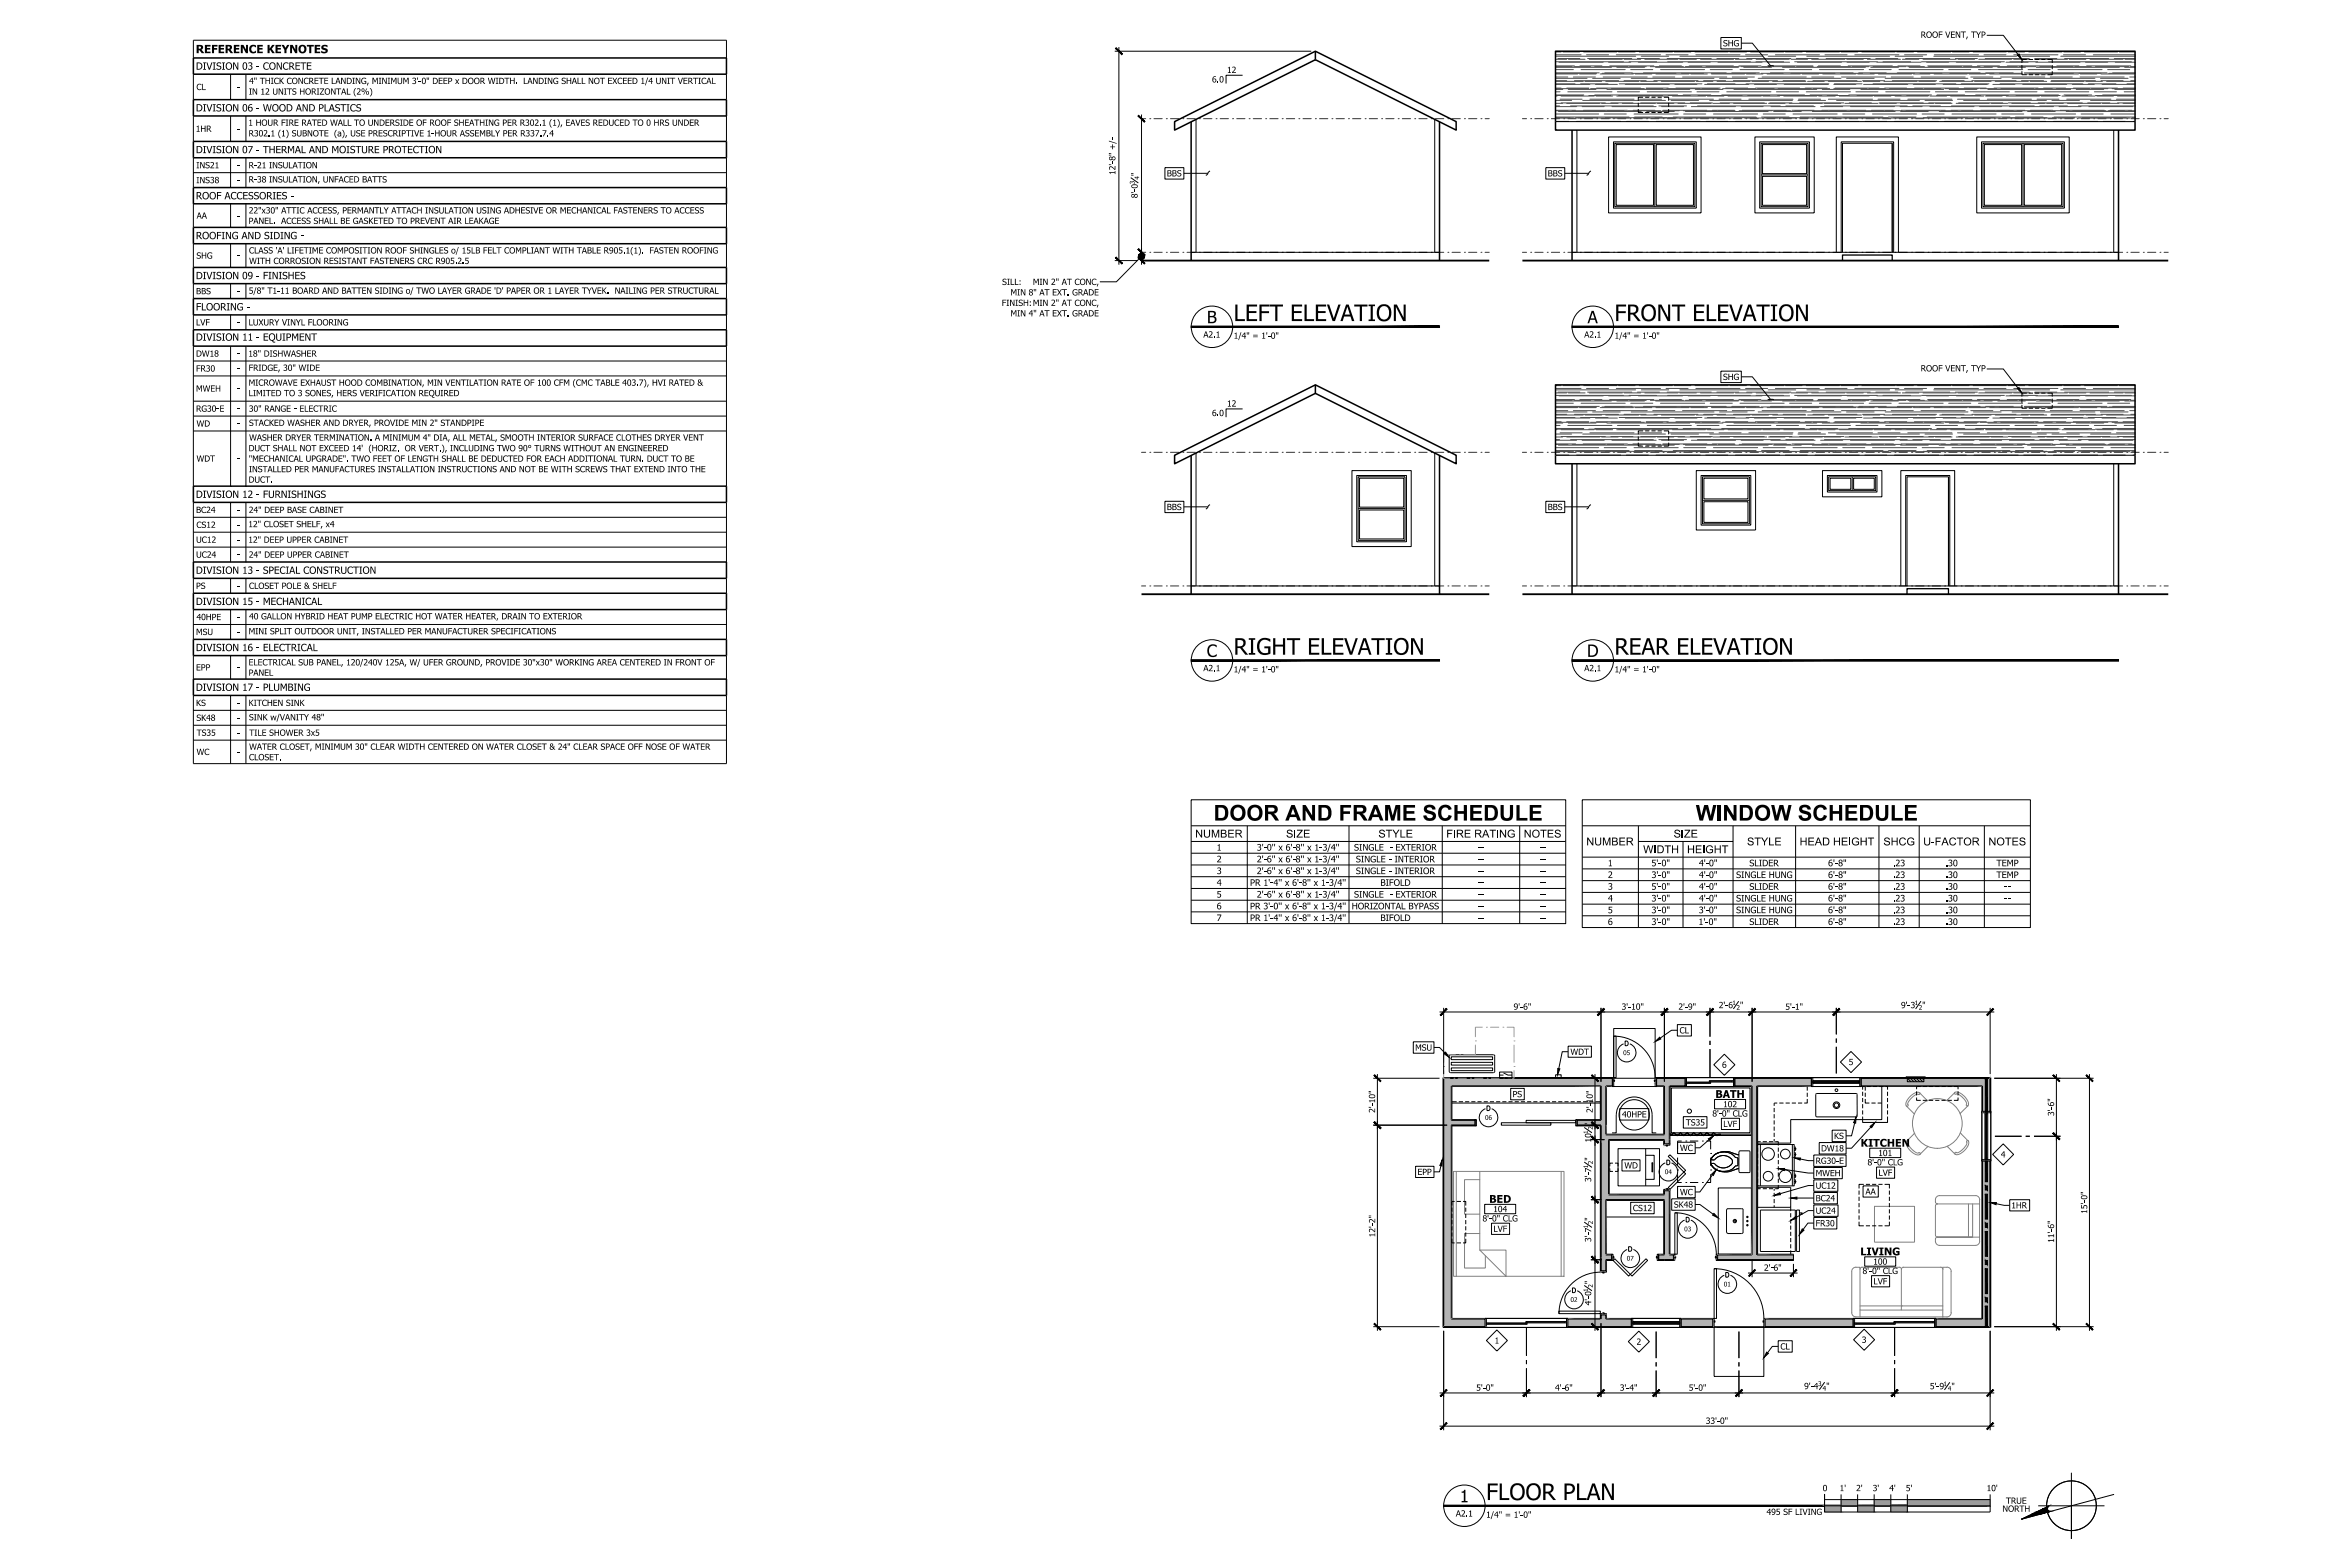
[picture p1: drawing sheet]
<svg xmlns="http://www.w3.org/2000/svg" width="914mm" height="610mm" viewBox="0 0 914 610" stroke-linecap="round" stroke-linejoin="round" font-family="sans-serif">
<g fill="none" stroke="#000" stroke-width=".39">
<path d="M433.8 19.9h76.4M435.4 18.3v84.7M669.6 14.6h8v4.4h-8zM677.6 16.8h4.2l7.2 8.8M773.1 13.7h6.4l5.8 7.5M75.2 22.5v-6.9h207.5v6.9M75.2 28.9v9.9M89.7 28.9v9.9M95.7 28.9v9.9M282.7 28.9v9.9M483.5 29.3h-6.4v3.2M637.5 40v1.6"/>
<path d="M639.3 37.8h-1.8v1.4M640.1 37.8h1.6M642.6 37.8h1.6M645 37.8h1.6M647.4 37.8h1.9v1.4M649.3 40v1.6M687.8 25.5l2.4 .3M786.7 25.3v1.6M786.7 27.7v1.4h1.9M788.6 23.1h-1.9v1.4M789.4 23.1h1.7M789.4 29.1h1.7"/>
<path d="M791.9 23.1h1.6M791.9 29.1h1.6M794.3 23.1h1.6M794.3 29.1h1.6M796.7 23.1h1.8v1.4M798.5 27.7v1.4h-1.8M798.5 25.3v1.6M75.2 45.1v9.9M89.7 45.1v9.9M95.7 45.1v9.9M282.7 45.1v9.9M444.2 44.6v58.4"/>
<path d="M465.4 46.5v51.7M558.3 46.5v51.7M605.3 47.3h225.5M613.6 50.6v47.6M625.9 53.3h36v29.5h-36zM627.8 55.2h32.2v25.8h-32.2zM628.3 55.7h31.2v24.7h-31.2zM628.9 56.2h14.5v23.7h-14.5zM637.5 42.4v1.4h1.8M640.1 43.8h1.6M642.6 43.8h1.6M643.9 55.7v24.7"/>
<path d="M644.5 56.2h14.4v23.7h-14.4zM645 43.8h1.6M649.3 42.4v1.4h-1.9M682.9 53.3h23v29.5h-23zM684.7 55.2h19.4v25.8h-19.4zM685.3 55.7h18.2v24.7h-18.2zM685.8 56.2h17.2v11.3h-17.2zM769.2 53.3h36v29.5h-36zM771 55.2h32.2v25.8h-32.2zM771.6 55.7h31.1v24.7h-31.1zM772.1 56.2h14.5v23.7h-14.5zM787.2 55.7v24.7"/>
<path d="M787.7 56.2h14.5v23.7h-14.5zM822.5 50.6v47.6M75.2 67.2h207.5M75.2 61.4v11.6M75.2 79.3v9.2M89.7 61.4v11.6M89.7 79.3v9.2M95.7 61.4v11.6M95.7 79.3v9.2M282.7 61.4v11.6M282.7 79.3v9.2M440 69.1l2.9 2.1"/>
<path d="M453.3 65.2h7.3v4.5h-7.3zM460.6 67.4h9.4M470 67.4l-.8 .8M470.9 66.6l-.9 .8M601.5 65.2h7.4v4.5h-7.4zM608.9 67.4h9.3M618.2 67.4l-.8 .8M619.1 66.6l-.9 .8M685.3 68.1h18.2M685.8 68.6h17.2v11.3h-17.2zM75.2 94.8v9.2M89.7 94.8v9.2"/>
<path d="M95.7 94.8v9.2M282.7 94.8v9.2M463.5 98.2h96.6M611.7 98.2h212.6M714.5 98.2v-44.9h24.2v44.9M716.4 98.2v-43h20.4v43M716.9 98.2v-42.5h19.4v42.5M75.2 110.3v5.8M89.7 110.3v5.8M95.7 110.3v5.8M282.7 110.3v5.8M433.8 101.4h8.8"/>
<path d="M443.3 100.6l-8.9 9h-6.4M75.2 122.5v5.8M75.2 134.6v54.5M89.7 122.5v5.8M89.7 134.6v54.5M95.7 122.5v5.8M95.7 134.6v54.5M282.7 122.5v5.8M282.7 134.6v54.5M463.5 127.2h16.1M611.7 127.2h16.1M75.2 140.4h207.5"/>
<path d="M75.2 146.2h207.5M75.2 156.1h207.5M483.5 159.1h-6.4v3.2M669.6 144.4h8v4.4h-8zM677.6 146.6h4.2l7.2 8.8M687.8 155.3l1.2 .1M689 155.4l1.2 .1M773.1 143.5h6.4l5.8 7.5M786.7 155.1v1.6M786.7 157.5v1.3h1.9M788.6 152.9h-1.9v1.4M789.4 152.9h1.7"/>
<path d="M789.4 158.8h1.7M791.9 152.9h1.6M791.9 158.8h1.6M794.3 152.9h1.6M794.3 158.8h1.6M796.7 152.9h1.8v1.4M798.5 157.5v1.3h-1.8M798.5 155.1v1.6M75.2 161.9h207.5M75.2 167.7h207.5M465.4 176.2v51.8M558.3 176.2v51.8"/>
<path d="M605.3 177.1h225.5M637.5 172.2v1.4h1.8M637.5 169.8v1.6M639.3 167.6h-1.8v1.4M640.1 167.6h1.6M640.1 173.6h1.6M642.6 167.6h1.6M642.6 173.6h1.6M645 167.6h1.6M645 173.6h1.6M647.4 167.6h1.9v1.4M649.3 169.8v1.6"/>
<path d="M649.3 172.2v1.4h-1.9M75.2 195.4v23.2M89.7 195.4v23.2M95.7 195.4v23.2M282.7 195.4v23.2M453.3 195h7.3v4.4h-7.3zM460.6 197.2h9.4M470 197.2l-.8 .8M470.9 196.4l-.9 .8M526 183.1h23.1v29.5h-23.1zM527.9 185h19.4v25.8h-19.4zM528.5 185.5h18.2v24.7h-18.2z"/>
<path d="M528.5 197.9h18.2M529 186h17.2v11.3h-17.2zM529 198.4h17.2v11.3h-17.2zM601.5 195h7.4v4.4h-7.4zM608.9 197.2h9.3M613.6 180.4v47.6M618.2 197.2l-.8 .8M619.1 196.4l-.9 .8M660 183.1h23.1v23.1h-23.1zM661.9 185h19.3v19.3h-19.3zM662.4 185.5h18.3v18.3h-18.3zM662.4 194.6h18.3"/>
<path d="M663 186h17.1v8.1h-17.1zM663 195.2h17.1v8h-17.1zM709.1 183.1h23.2v10.2h-23.2zM711 185h19.3v6.4h-19.3zM711.6 185.5h18.2v5.4h-18.2zM712.1 186h8v4.4h-8zM720.7 185.5v5.4M721.2 186h8.1v4.4h-8.1zM822.5 180.4v47.6M75.2 201.2h207.5M75.2 207h207.5M75.2 212.8h207.5"/>
<path d="M75.2 225v5.8M75.2 237.1v11.6M89.7 225v5.8M89.7 237.1v11.6M95.7 225v5.8M95.7 237.1v11.6M282.7 225v5.8M282.7 237.1v11.6M463.5 228h96.6M611.7 228h212.6M739.6 228v-44.9h21v44.9M741.5 228v-43h17.2v43"/>
<path d="M742 228v-42.5h16.2v42.5M75.2 242.9h207.5M75.2 255v9.2M89.7 255v9.2M95.7 255v9.2M282.7 255v9.2M463.5 256.9h16.1M611.7 256.9h16.1M75.2 276.3h207.5M75.2 270.5v26.6h207.5v-26.6M89.7 270.5v26.6M95.7 270.5v26.6"/>
<path d="M75.2 282.1h207.5M75.2 287.9h207.5M463.5 311.1h145.7v48.2h-145.7zM615.7 311.1h174.3v49.7h-174.3zM463.5 321.3h145.7M463.5 327.3h145.7M463.5 331.9h145.7M463.5 336.5h145.7M485.3 321.3v38M503.8 322.8v3M524.9 321.3v38M561.2 321.3v38"/>
<path d="M565.9 322.8v3M582.7 322.8v3M591.3 321.3v38M615.7 321.3h174.3M615.7 333.4h174.3M615.7 338h174.3M637.5 327.3h17.4v33.5M637.5 321.3v39.5M654.9 327.3h19.4v33.5M674.3 321.3v6M698.7 321.3v39.5M719.7 325.8v3.1"/>
<path d="M731.1 321.3v39.5M746.8 321.3v39.5M772.1 321.3v39.5M463.5 341.1h145.7M463.5 345.6h145.7M463.5 350.2h145.7M463.5 354.7h145.7M615.7 342.6h174.3M615.7 347.2h174.3M615.7 351.7h174.3M615.7 356.3h174.3M560.1 393.7h215.9"/>
<path d="M561.7 392.1v25.8M622.9 392.1v28.7M647.6 392.1v28.7M652.7 398.6h5.4v4.4h-5.4zM665.4 392.1v11.2M676.5 389.5l-2 3M681.8 392.1v28.7M714.5 392.1v10.3M747.5 389.5l-2.1 3M774.4 392.1v25.8M534.3 419.5h25.8M536 417.9v99.8"/>
<path d="M549.9 405.3h8.1v4.4h-8.1zM558 407.5h2.1l2.1 2.1M561.7 419.5h65.7v2.9h-2.6M561.7 419.5h65.7v-.3h-65.9v97.2h16.3v-.3h-16.1M561.7 419.5v96.6M564.4 417.3h16.7M564.7 413.3h16.1v1h-16.1zM564.7 411.1h16.1v1.1h-16.1zM564.7 415.4h16.1v1.1h-16.1zM581.1 410.3l-16.9 .1-.3 .5v5.8l.5 .6M581.1 410.3l.5 .6v5.9l-.5 .5M583.5 417.1h4.8v2.4h-4.8z"/>
<path d="M583.5 418.2h1.5M585 417.4l1.8 .8h1.5M605.3 418.1h2.2v1.1h-2.2zM610.2 409.1h-2.3l-1.4 6.6M610.2 407h9v4.3h-9zM620.6 417.9v21.4M627.4 419.2h.5v3.5h-.5zM627.9 403.1h.9v16.1h-.9zM627.9 400.1h16.1v19.4h-16.1zM627.9 403.1a16.1 16.1 0 0 1 16.1 16.1M631.8 406.1a3.6 3.6 0 0 0-1.7 5.5 3.6 3.6 0 0 0 5.8 0 3.6 3.6 0 0 0-1.7-5.5M632.3 405h.6a.98 .98 0 0 1 .7 .9 .98 .98 0 0 1-.7 .9h-.6z"/>
<path d="M644 419.2h.6v3.5h-.6zM644.6 419.2h11.1v.3h-11.1zM647.6 419.5h-3v2.9h3M647.6 419.5h8.1v2.9h-6.2M652.7 400.8h-2.3l-4.4 3M655.7 419.2h.5v3.5h-.5zM655.7 419.2h19.3M665.4 404.9v1.6M665.4 408.1v11.2M666.8 414.2l4.2-4.1 4.1 4.1-4.1 4.1zM674.5 419.2h.5v3.5h-.5zM675 419.2h29.8v.3h-29.8z"/>
<path d="M704.8 419.2h.6v3.5h-.6zM704.8 419.2h19.4M714.5 404v1.6M714.5 407.2v10.4M716.1 413.2l4.1-4.1 4.1 4.1-4.1 4.1zM723.6 419.2h.6v3.5h-.6zM724.2 419.2h50.4v13.1h-.2v-12.8h-50.2zM741.6 418.9h7.5v.3h-7.5zM742.2 419.2h6.4v1.6h-6.4zM742.2 419.4l1.4 1.4M743.1 419.2l1.6 1.6M744.2 419.2l1.6 1.6"/>
<path d="M745.4 419.2l1.6 1.6M746.5 419.2l1.6 1.6M747.7 419.2l.9 .9M774.4 419.5h-50.2v2.9h47.2M774.4 419.5v12.8h-3v-9.9M776 419.5h38.6M800.2 417.9v99.8M813 417.9v99.8M534.3 437.7h28.8M564.7 437.7h9.3v.3h-9v74.9h12.8v.3h-13.1M564.7 435.8h9.3v-.2h-9v-12.9h57.7v12.9h-9v.2h9.2M564.7 435.8h9.3v1.9h-9.3"/>
<path d="M564.7 435.8v-13.4h58.2v13.4M564.7 437.7v75.5M565 429.1h57.7M565 428.6h1.8M567.6 428.6h1.7M570.1 428.6h1.6M572.5 428.6h1.6M574 435.6h.5v2.4h-.5zM574.9 428.6h1.6M577.3 428.6h1.6M578 431.3a3.6 3.6 0 0 0-1.7 5.6 3.6 3.6 0 0 0 5.8 0 3.6 3.6 0 0 0-1.7-5.6M578.6 430.2h.6a.98 .98 0 0 1 .6 .9 .98 .98 0 0 1-.6 .9h-.6z"/>
<path d="M579.7 428.6h1.6M582.1 428.6h1.6M584.2 436.8h19.3v.9h-19.3zM584.6 428.6h1.6M587 428.6h1.6M587.8 423.4h5.3v4.4h-5.3zM589.4 428.6h1.6M591.8 428.6h1.6M593.8 435.8h19.3v1h-19.3zM594.2 428.6h1.6M596.6 428.6h1.6M599.1 428.6h1.6"/>
<path d="M601.5 428.6h1.6M603.9 428.6h1.6M606.3 428.6h1.6M608.7 428.6h1.6M611.1 428.6h1.6M613.1 435.6h.6v2.4h-.6zM613.6 428.6h1.6M616 428.6h1.6M616.4 438.6l3 2.1M618.4 428.6h1.6M619 437.7h2.3M620.6 435.3v10.5"/>
<path d="M620.8 428.6h1.9M622.9 437.7h-9.2v.3h9v56.4h.2v-4.3M622.9 435.8h-9.2v1.9h9.2M622.9 437.7v52.4M624.8 422.4h2.6v.3h-2.3v18.5h22.3v-18.5h-2.8v-.3h3M624.8 422.4v19.1h22.8v-19.1M627.4 422.7h17.2M627.9 420.1h.3v.6h-.3zM630.2 431.3h11.4v4.4h-11.4zM643.7 420.1h.3v.6h-.3zM649.5 422.4h6.2v.3h-5.9v22.3h-.3v-1.7M649.5 422.4v20.9"/>
<path d="M649.8 422.7h31.7v19h-31.7zM650.3 423.2h30.6v17.5h-30.6zM655 434.4h9.2v4.5h-9.2zM655.7 422.7h19.3M656.2 420.9h9.4v.6h-9.4zM656.8 421.2h8.3M656.8 420.9v.6M665.1 420.4h9.4v.5h-9.4zM665.1 420.9v.6M665.6 420.7h8.4M665.6 420.4v.5M667.1 427.7h12.1v3.7h-12.1z"/>
<path d="M669.8 435h7v4.4h-7zM674 420.4v.5M681.8 422.4h-6.8v.3h6.5v65.2h-13.2v.3h13.5M681.8 422.4h-6.8v-2.9h29.8v2.9h-21.2M681.8 422.4v65.8M683.6 422.4h21.2v.3h-20.9v65.2h13.9v.3h-14.2M683.6 422.4v65.8M690.3 431v1.6M690.3 433.4v1.6M690.3 435.8v1.7M690.3 438.3v1.6M691.5 429.1h-1.2v1.1"/>
<path d="M692.3 429.1h1.7M694.8 429.1h1.6M697.2 429.1h1.6M699.6 429.1h1.6M703.2 427.5v1.6h-1.2M703.2 422.7v1.6M703.2 425.1v1.6M704.8 422.7h19.4M705.4 420.4h18.2v.5h-18.2zM705.4 420.9h18.2v.6h-18.2zM705.9 420.4v1.1M705.9 420.7h17.2"/>
<path d="M705.9 421.2h17.2M706.6 434.1l.4 .4M706.9 434.5h15.3M712.9 439.7h5.4v4.4h-5.4zM721.7 436.9l-1.3 5h-2.1M722.2 425.4h-15.5l-.2 8.7M722.2 425.4l.4 .4M722.6 425.8v8.3M722.6 434.1l-.4 .4M723.1 420.4v1.1M724.2 422.4h47.2v9.9h-.2v-9.6h-47zM724.8 434.4v2.3h9.7v-2.3"/>
<path d="M724.8 424.7v1.6M724.8 427.1v1.6M724.8 429.5v1.7M724.8 432v1.6M725.6 422.7h-.8v1.2M725.8 427.5v1.6h1.6M725.8 422.7v1.6M725.8 425.1v1.6M726.4 422.7h1.6M728 438.4l-7.6 8.3h-2.1M728.2 429.1h1.6M728.8 422.7h1.6"/>
<path d="M730.6 429.1h1.6M731.2 422.7h1.6M732.2 422.7v12.9h-35.4v9.1h-12.9M733.7 422.7h.8v1.2M734.5 424.7v1.6M734.5 427.1v1.6M734.5 429.5v1.7M734.5 432v1.6M742.2 420.5l.2 .3M745.8 427v1.1h1.6M745.8 424.5v1.7M747.4 422.7h-1.6v1"/>
<path d="M748.2 422.7h1.6M748.2 428.1h1.6M750.6 422.7h1.6M750.6 428.1h1.6M753 422.7h1.6M753 428.1h1.6M755.5 422.7h1.6M755.5 428.1h1.6M757.9 422.7h1.6M757.9 428.1h1.6M760.3 422.7h1.6v1M761.9 427v1.1h-1.6"/>
<path d="M761.9 424.5v1.7M771.2 432.3h3.4v.6h-3.4zM771.2 432.3v19.4M772.3 432.9h.6v18.2h-.6zM772.3 433.4h1.1M772.6 433.4v17.2M772.9 432.9h.5v18.2h-.5zM773.1 433.4v17.2M774.6 432.3v19.4M550.8 453.7h7.2v4.4h-7.2zM560.7 453.5l-.6 2.4h-2.1M616.4 452.1l3 2"/>
<path d="M619 443.3h5.3M620.6 441.7v76M626.4 454.5v1.2h1.2M627.3 440.7h1.6v-7a7 7 0 0 1 7-7 7 7 0 0 1 6.9 7v7h1.7M627.6 452.5h-1.2v1.2M628.4 452.5h1.2v1.2M629.6 446.9h16.1v14.4h-16.1zM629.6 454.5v1.2h-1.2M631.1 451.2h7v4.3h-7zM640.3 449.4h3.4v9.4h-3.4M640.3 446.9v14.4M642.8 452.3l.3 .1-.1 3.5-.2-.2z"/>
<path d="M647.4 445h2.4v.5h-2.4zM647.6 443.3v1.7h1.9v-1.7M647.6 443.3v1.7h-.2v-1.4h-21.2v21h21.2v-1.4h.2v1.6M647.6 443.3h-21.7v21.5h21.7M648 452.4a3.6 3.6 0 0 0-1.7 5.6 3.6 3.6 0 0 0 5.8 0 3.6 3.6 0 0 0-1.7-5.6M648.3 445.5h.6v.3h-.6zM648.6 451.3h.6a.98 .98 0 0 1 .6 .9 .98 .98 0 0 1-.6 .9h-.6zM649.1 449.9l.7-.7 6.1 6.1-.7 .7zM652.8 456.8v3.2h1.6M652.8 455.2h.1M652.8 448.7h.1M652.8 444.4h6.8v4.4h-6.8z"/>
<path d="M652.8 450.3v3.2M654.4 443.9h-1.6v3.2M656 443.9h.1M657.6 443.9h3.2M662.4 443.9h.1M664 443.9h1.6v3.2M665 443.3l-3.6 3.2h-1.8M665.6 448.7h.1M665.6 455.2h.1M665.6 456.8v3.2h-1.6M665.6 450.3v3.2M666 453.4l1.4 1.4 2.1 .9"/>
<path d="M666 453.3l1.1 1.3M666.3 457l-4.9 6.7h-1.8M667.1 449.3a6.5 6.5 0 0 1 8.4 1M667.1 454.6l1.5 .8M667.1 452.7a4.4 4.4 0 0 0 6.8 .1M667.1 452.7h-1.2l.1 .6M667.1 449.3l-1.1 1.3M669.6 441.2h-.9l-.6 .7-1.3-1.4-1.3 1.4-1.3-1.4-1.3 1.4-1.3-1.4-1.3 1.4-1.2-1.4-1.4 1.4-1.2-1.4-1.3 1.4-1.3-1.4-1.3 1.4-1.3-1.4-.6 .7h-.9h31.7M672.8 455.4l-2.3 .3-1.9-.3M673.9 451.1a4.4 4.4 0 0 0-6.8 .1l-1.1-.1v-.6a3.2 3.2 0 0 0 0 2.9M673.9 451l.2 1.1-.2 .7M675.5 450.3l.5 .1 .3 .5-.1 2.4-.7 .2"/>
<path d="M675.5 453.5l-2.7 1.9M676.6 449.2l-3.2-.9a6.9 6.9 0 0 0-7.4 2.2M676.6 454.6l-4.2 1.3-2.9-.2M676.9 447.8l4 .1-.2 8.2-3.6 .1-.5-.4zM683.9 445.2h14.2v16.1h-14.2zM685 445.2v16.1M685.1 444.1h-1.2v1.5M685.9 444.1h1.6M688.3 444.1h1.6M690.3 440.7v1.6M690.3 443.1v1M690.7 444.1h1.3v1.5"/>
<path d="M692 446.4v1.6M692 448.8v1.7M692 451.3v1.6M692 453.7v1.6M692 456.1v1.6M692 458.5v1.6M694.3 454.9l9.3 1.4h2.2M697.4 445.2v16.1M698.1 457.3h.7v.3h-.7M698.1 456.8h.5v.5M698.1 459.6h.7v.2h-.7M698.1 449h.7v.3h-.7"/>
<path d="M698.1 448.5l.6 .1M698.1 446.2l.5 .1v.5M698.1 446.8h.7v.3h-.7M698.1 459h.4M698.5 459l.1 .6M698.6 457.6v.5h-.5M698.6 459.8v.5l-.5 .1M698.6 449.3v.5h-.5M698.6 447.1v.4l-.5 .1M698.6 448.6v.4M700.5 450.9l3.1 .6h2.2M705.8 449.3h12.5v4.5h-12.5z"/>
<path d="M705.8 454.2h11v4.3h-11zM705.8 459h9.3v4.5h-9.3zM707.9 444.5h10.4v4.4h-10.4zM727.5 446.7h12.1v3.6h-12.1zM730.2 454h7v4.4h-7zM771.2 451.1h3.4v.6h-3.4zM771.2 451.7h.2v61.5h-18.1v-.3h17.9zM772.3 450.6h1.1M774.4 451.7h.2v64.7h-21.3v-.3h21.1zM775.3 449.1l4.2-4.1 4 4.1-4 4.1zM776.2 442h10.4M788.2 442h1.6"/>
<path d="M791.4 442h10.4M566 467.4h-1v1.6M566.8 467.4h1.7M569.3 467.4h1v1.6M570.3 469.8v1.6M570.3 472.2v1.6M570.3 474.6v1.6M570.3 477v1.6M570.3 479.5v1.6M577.7 468.5h12.1v3.7h-12.1zM580.4 475.9h7v4.3h-7zM616.4 475.4l3 2.1"/>
<path d="M619 466.7h4.2M625.1 473.4h22.3M634.5 467.7h9.2v4.5h-9.2zM647.4 462.7h2.4v.5h-2.4zM647.6 464.8v-1.6h1.9v25M648.3 462.4h.6v.3h-.6zM649.1 462l6.1-6 .7 .6-6.1 6.1zM649.5 463.2h.3v24.7h1.3v.3h-1.6zM650.5 466.4h9.1v4.4h-9.1zM651.7 471.8h.9v16.1h-.9zM651.7 471.8a16.1 16.1 0 0 1 16.1 16.1M652.8 461.5h6.8v4.4h-6.8z"/>
<path d="M655.5 474.7a3.6 3.6 0 0 0-1.7 5.5 3.6 3.6 0 0 0 5.8 0 3.6 3.6 0 0 0-1.7-5.5M656 460h.1M656.1 473.6h.6a.98 .98 0 0 1 .6 .9 .98 .98 0 0 1-.6 .9h-.6zM657.6 460h3.2M659.6 468.6h1.8l5.2 3.8M662.4 460h.1M668.6 462.1h12.9v25.8h-12.9zM671.8 470.7v8.6M671.8 479.3l.6 .5 5.3 .1 .6-.6M672.4 470.2h5.3M672.4 470.2l-.6 .5M677.7 470.2l.6 .5"/>
<path d="M678.2 470.7v8.6M683.9 461.9h12.9v7.8h-12.9M683.9 462.4h1.2M685 470.7h13.6v16.2h-13.6zM685.9 462.4h1.6M688.3 462.4h1.6M690.3 462.4v.8M690.3 464v1.7M690.3 466.5v1.6M690.3 468.9v.8M692 461v1.4h-1.3M696.8 469.7v1.5"/>
<path d="M696.8 472v1.6M696.8 474.4v1.6M696.8 476.8v1.6M696.8 479.2v1.6M698.6 471h.5M699.1 470.7h1.1v16.2h-1.1zM699.2 466.1h6.6M700.2 471.8h1v.6h-1M705.8 461.2h-2.2l-10.9 3.2M705.8 463.9h9.1v4.4h-9.1zM705.8 470.9h-2.2l-4.7 2.7M705.8 468.7h9.4v4.5h-9.4z"/>
<path d="M705.8 475.8h-2.3l-1.9 2.5M705.8 473.6h8.9v4.5h-8.9zM723.4 475.3v1.6h1.8M723.4 463.2v1.6M723.4 465.6v1.6M723.4 468v1.6M723.4 470.4v1.6M723.4 472.8v1.7M724.9 461.3h6v4.4h-6zM725.2 460.7h-1.8v1.7M726 460.7h1.6M726 476.9h1.6"/>
<path d="M728.4 460.7h1.7M728.4 476.9h1.7M730.9 460.7h1.6M730.9 476.9h1.6M733.3 460.7h1.9v1.7M735.2 463.2v1.6M735.2 465.6v1.6M735.2 468v1.6M735.2 470.4v1.6M735.2 472.8v1.7M735.2 475.3v1.6h-1.9M776.7 468.3l3.1 .6h2.2"/>
<path d="M782 466.7h7.7v4.4h-7.7zM565 483.5h1M566.8 483.5h1.7M570.3 481.9v1.6h-1M619 490.1h4.2M622.7 494.4h2.4v.5h-2.4zM622.7 494.9a16.1 16.1 0 0 0-16.1 16.1M622.9 490.1v4.3h1.9v-4.3M623.6 494.9h.6v.3h-.6zM624.8 490.1h2.3v.2h-2v4.1h-.3zM624.8 488.2h2.3v-.3h-2v-20.9h22.3v20.9h-2v.3h2.2M624.8 488.2h2.3v1.9h-2.3"/>
<path d="M624.8 488.2v-21.5h22.8v21.5M627.1 487.9h.5v2.4h-.5zM627.6 488.9h.4v.5h-.4zM627.6 490.3l.7-.6 6.1 6.1-.7 .6zM633.2 486.1a3.6 3.6 0 0 0-1.8 5.6 3.6 3.6 0 0 0 5.9 0 3.6 3.6 0 0 0-1.7-5.6M633.7 485h.6a.95 .95 0 0 1 .7 .9 .95 .95 0 0 1-.7 .9h-.6zM634.4 495.8l6.1-6.1 .6 .6-6 6.1zM644.5 488.9h.3v.5h-.3zM644.8 487.9h.6v2.4h-.6zM645.4 490.1h5.7v.2h-5.7zM647.6 488.2h-2.2v1.9h2.2M649.5 488.2h1.6v1.9h-3.5"/>
<path d="M651.1 487.9h.6v2.4h-.6zM651.7 488.9h.3v.5h-.3zM667 493.6h.9v19.3h-.9zM667 493.6a19.3 19.3 0 0 1 19.3 19.3M667.4 488.9h.4v.5h-.4zM667.8 487.9h.5v2.4h-.5zM668.3 490.1h29.5v.2h-29.5zM670.9 496.1a3.6 3.6 0 0 0-1.7 5.6 3.6 3.6 0 0 0 5.8 0 3.6 3.6 0 0 0-1.7-5.6M671.5 495h.6a.98 .98 0 0 1 .6 .9 .98 .98 0 0 1-.6 1h-.6zM680.1 495.2h19.3M681.8 488.2h-13.5v1.9h29.5v-1.9h-14.2M681.8 489.8v7.1"/>
<path d="M696.8 481.6v1.6M696.8 484v1.6M696.8 486.4v1.5M697.8 491.7v5.2M725.6 488.9h12v3.7h-12zM728.2 496.3h7.1v4.3h-7.1zM534.3 516.1h25.8M561.7 517.7v38.7M564.7 513.2h13.1v2.9h-16.1M577.8 512.9h.6v3.5h-.6zM577.8 512.9h32.3M577.8 516.4h32.3"/>
<path d="M578.4 514.6h15.8v.6h-15.8zM578.9 514.6v.6M578.9 514.9h14.8M582.4 517.4l4.1 4.1-4.1 4.1-4-4.1zM593.7 514.1h15.8v.5h-15.8zM593.7 514.6v.6M594 516.2v11.3M594.2 514.1v.5M594.2 514.4h14.8M606.6 510.1h16.1v.9h-16.1zM609 514.1v.5M609.5 512.9h.6v3.5h-.6z"/>
<path d="M610.1 512.9h12.6v-1.4h.2v1.7h-12.8zM610.1 516.1h24.7v.3h-24.7zM611.3 502.1a3.6 3.6 0 0 0-1.7 5.6 3.6 3.6 0 0 0 5.8 0 3.6 3.6 0 0 0-1.7-5.6M611.9 501h.6a.98 .98 0 0 1 .6 1 .98 .98 0 0 1-.6 .9h-.6zM616.4 500.1l3 2M619 516.1h2.3M622.7 511h2.4v.5h-2.4zM622.9 513.2h-12.8v2.9h24.7v-2.9h-10M622.9 513.2v-1.7h1.9v1.7M622.9 514.8v28.7M623.6 510.7h.6v.3h-.6zM624.8 511.5h.3v1.4h9.7v.3h-10z"/>
<path d="M634.8 512.9h.5v3.5h-.5zM634.8 512.9h19.3M634.8 516.4h19.3M635.3 514.6h18.3v.6h-18.3zM635.3 514.1h18.3v.5h-18.3zM635.8 514.9h17.2M635.8 514.4h17.2M635.8 514.1v1.1M644.4 518v10.3M653 514.1v1.1M653.6 512.9h.5v3.5h-.5zM654.1 512.9h12.3v.3h-12.3z"/>
<path d="M654.1 513.2h12.3v2.9h-12.3zM654.1 516.1h12.3v.3h-12.3zM666.4 512.9h.6v3.5h-.6zM666.4 516.4h20.4M667 513.8h.3v.6h-.3zM667 516.1h19.3v19.4h-19.3zM676.6 518v10.3M686 513.8h.3v.6h-.3zM686.3 512.9h.5v3.5h-.5zM686.8 512.9h34.3v.3h-34.3zM686.8 513.2h34.3v2.9h-34.3zM686.8 516.1h34.3v.3h-34.3z"/>
<path d="M721.1 512.9h.5v3.5h-.5zM721.1 512.9h32.2M721.1 516.4h32.2M721.6 514.6h15.9v.6h-15.9zM722.1 514.9h14.8M722.1 514.6v.6M736.9 514.1h15.8v.5h-15.8zM736.9 514.6v.6M737.2 516.2v11.3M737.5 514.4h14.7M737.5 514.1v.5M752.2 514.1v.5"/>
<path d="M752.7 512.9h.6v3.5h-.6zM771.4 513.2h-18.1v2.9h21.1M771.4 513.2v-61.5h3v64.4M772.5 516.1h.8M774.4 517.7v38.7M776 516.1h38.6M594 529.1v1.6M594 532.3v11.2M633.6 521.9l4.1-4.1 4.1 4.1-4.1 4.1zM644.4 530v1.6M644.4 533.2v10.3M676.6 530v1.6"/>
<path d="M676.6 533.2v10.3M691.9 523.8h-2.3l-1.8 2.5M691.9 521.6h5.5v4.4h-5.5zM710 537.7l-2.1 3M721.2 521.2l4.2-4.1 4 4.1-4 4.1zM737.2 529.1v1.6M737.2 532.3v11.2M758.7 537.7l-2.1 3M560.1 541.9h215.9M560.1 554.8h215.9M806 572.9v25.8M561.7 585.8h16.1"/>
<path d="M709.9 585.8h64.5M709.9 583.4h64.5M716.4 581.3v6.9M722.8 581.3v6.9M729.2 581.3v6.9M735.7 581.3v6.9M742.2 581.3v6.9M774.4 581.3v6.9h-64.5v-6.9v6.9M793.1 585.8h25.8M822.6 581.3l-36 9.7 10.7-5.1a1.09 1.09 0 0 0-.6 1.3 1.09 1.09 0 0 0 1.2 .7"/>
<circle cx="471.6" cy="127.1" r="8.1"/>
<circle cx="619.8" cy="127.1" r="8.1"/>
<circle cx="471.6" cy="256.9" r="8.1"/>
<circle cx="619.8" cy="256.9" r="8.1"/>
<circle cx="635.9" cy="433.7" r="5.9"/>
<circle cx="657.3" cy="432.3" r=".83"/>
<circle cx="714.6" cy="429.9" r="1.29"/>
<circle cx="714.6" cy="429.9" r=".87"/>
<circle cx="714.6" cy="424.1" r=".53"/>
<circle cx="688" cy="449" r="2.43"/>
<circle cx="688" cy="457.6" r="1.88"/>
<circle cx="694.7" cy="457.6" r="2.43"/>
<circle cx="694.7" cy="449" r="1.88"/>
<circle cx="675" cy="475" r=".66"/>
<circle cx="675" cy="475" r=".4"/>
<circle cx="679.9" cy="475" r=".28"/>
<circle cx="679.9" cy="473.4" r=".28"/>
<circle cx="679.9" cy="476.6" r=".28"/>
<circle cx="569.8" cy="585.8" r="8.1"/>
<circle cx="806" cy="585.8" r="9.7"/>
</g>
<g fill="#b3b3b3" stroke="#b3b3b3" stroke-width=".39">
<path d="M647.6 419.5l.7 2.1h7.4zM647.6 419.5h8.1v2.1z"/>
<path d="M648.3 421.6l1.2 .8h6.2zM648.3 421.6h7.4v.8z"/>
<path d="M675 419.5v2.1h8zM675 419.5h8.6l-.6 2.1z"/>
<path d="M675 421.6v.8h6.8zM675 421.6h8l-1.2 .8z"/>
<path d="M683.6 419.5l-.6 2.1h21.8zM683.6 419.5h21.2v2.1z"/>
<path d="M683 421.6l.6 .8h21.2zM683 421.6h21.8v.8z"/>
<path d="M724.2 419.5v2.9h47.2zM724.2 419.5h50.2l-3 2.9z"/>
<path d="M561.7 419.5l2.2 2.1h59.7zM561.7 419.5h61.2l.7 2.1z"/>
<path d="M563.9 421.6l.8 .8h58.2zM563.9 421.6h59.7l-.7 .8z"/>
<path d="M622.9 419.5l.7 2.1h3.8zM622.9 419.5h4.5v2.1z"/>
<path d="M623.6 421.6l1.2 .8h2.6zM623.6 421.6h3.8v.8z"/>
<path d="M644.6 419.5v2.1h3.7zM644.6 419.5h3l.7 2.1z"/>
<path d="M644.6 421.6v.8h3zM644.6 421.6h3.7l-.7 .8z"/>
<path d="M563.9 437.1l-2.2 79 2.2-2.1zM561.7 437.7l2.2-.6-2.2 79z"/>
<path d="M564.7 437.7l-.8 76.3 .8-.8zM563.9 437.1l.8 .6-.8 76.3z"/>
<path d="M563.9 421.6l-2.2 16.1 2.2-.6zM561.7 419.5l2.2 2.1-2.2 16.1z"/>
<path d="M564.7 422.4l-.8 14.7 .8-1.3zM563.9 421.6l.8 .8-.8 14.7z"/>
<path d="M753.3 513.2l21.1 2.9-3-2.9zM753.3 513.2l21.1 2.9h-21.1z"/>
<path d="M686.8 513.2l34.3 2.9v-2.9zM686.8 513.2l34.3 2.9h-34.3z"/>
<path d="M654.1 513.2l12.3 2.9v-2.9zM654.1 513.2l12.3 2.9h-12.3z"/>
<path d="M623.6 514l11.2 2.1v-2.1zM623.6 514l11.2 2.1h-11.9z"/>
<path d="M624.8 513.2l10 .8v-.8zM623.6 514l1.2-.8 10 .8z"/>
<path d="M610.1 514l12.8 2.1 .7-2.1zM610.1 514l12.8 2.1h-12.8z"/>
<path d="M610.1 513.2l13.5 .8-.7-.8zM610.1 513.2l13.5 .8h-13.5z"/>
<path d="M564.7 513.2l13.1 2.9v-2.9zM564.7 513.2l13.1 2.9h-16.1z"/>
<path d="M771.4 422.4v9.9l3-12.8zM774.4 419.5v12.8h-3z"/>
<path d="M771.4 451.7v61.5l3-61.5zM774.4 451.7v64.4l-3-2.9z"/>
<path d="M623.6 511.5l-.7 1.7 .7 .8zM622.9 511.5h.7l-.7 1.7z"/>
<path d="M624.8 511.5l-1.2 2.5 1.2-.8zM623.6 511.5h1.2l-1.2 2.5z"/>
<path d="M624.3 489.4l-1.4 5h1.4zM622.9 490.1l1.4-.7-1.4 5z"/>
<path d="M624.8 490.1l-.5 4.3h.5zM624.3 489.4l.5 .7-.5 4.3z"/>
<path d="M624.3 466.2l-1.4 23.9 1.4-.7zM622.9 466.7l1.4-.5-1.4 23.9z"/>
<path d="M624.7 466l-.4 23.4 .4-.9zM624.3 466.2l.4-.2-.4 23.4z"/>
<path d="M624.8 466.7l-.1 21.8zM624.7 466v22.5z"/>
<path d="M624.7 442.8l-1.8 23.9 1.8-.7zM622.9 443.3l1.8-.5-1.8 23.9z"/>
<path d="M625.9 443.3l-1.2 22.7 1.2-1.2zM624.7 442.8l1.2 .5-1.2 22.7z"/>
<path d="M623.4 437.1l-.5 6.2 .5-.1zM623.4 437.1l-.5 6.2v-5.6z"/>
<path d="M624.7 437.7l-1.3 5.5 1.3-.4zM623.4 437.1l1.3 .6-1.3 5.5z"/>
<path d="M624.8 437.7l-.1 5.1zM624.7 437.7v5.1z"/>
<path d="M623.4 421.8l-.5 14 .5 1.3zM623.4 421.8l-.5 14v-13.4z"/>
<path d="M623.6 421.6v15.6zM623.6 421.6l-.2 15.5z"/>
<path d="M624.8 422.4l-1.2 14.8 1.2 .5zM623.6 421.6l1.2 .8-1.2 14.8z"/>
<path d="M613.7 437.1l9.2 .6 .5-.6zM613.7 437.1l9.2 .6h-9.2z"/>
<path d="M613.7 435.8l9.7 1.3-.5-1.3zM613.7 435.8l9.7 1.3h-9.7z"/>
<path d="M563.9 437.1l10.1 .6v-.6zM563.9 437.1l10.1 .6h-9.3z"/>
<path d="M564.7 435.8l9.3 1.3v-1.3zM564.7 435.8l9.3 1.3h-10.1z"/>
<path d="M648.1 466.1l-.5 22.1 .5 .4zM648.1 466.1l-.5 22.1v-21.5z"/>
<path d="M648.3 466.2v22.5zM648.1 466.1v22.5z"/>
<path d="M649.5 466.7l-1.2 22 1.2-.5zM648.3 466.2l1.2 .5-1.2 22z"/>
<path d="M648.1 463.2l-.5 1.6 .5 1.3zM647.6 463.2h.5l-.5 1.6z"/>
<path d="M649.5 463.2l-1.4 2.9 1.4 .6zM648.1 463.2h1.4l-1.4 2.9z"/>
<path d="M648.1 442.8l-.5 2.2h.5zM648.1 442.8l-.5 2.2v-1.7z"/>
<path d="M649.5 443.3l-1.4 1.7h1.4zM648.1 442.8l1.4 .5-1.4 1.7z"/>
<path d="M648.1 421.8l-.5 19.7 .5 1.3zM648.1 421.8l-.5 19.7v-19.1z"/>
<path d="M648.3 421.6v21.2zM648.3 421.6l-.2 21.2z"/>
<path d="M649.5 422.4l-1.2 20.4 1.2 .5zM648.3 421.6l1.2 .8-1.2 20.4z"/>
<path d="M645.4 488.7l2.2 1.4 .7-1.4zM645.4 488.7l2.2 1.4h-2.2z"/>
<path d="M645.4 488.2l2.9 .5-.7-.5zM645.4 488.2l2.9 .5h-2.9z"/>
<path d="M624.3 489.4l2.8 .7v-.7zM624.3 489.4l2.8 .7h-2.3z"/>
<path d="M624.8 488.2l2.3 1.2v-1.2zM624.8 488.2l2.3 1.2h-2.8z"/>
<path d="M683 488.7l14.8 1.4v-1.4zM683 488.7l14.8 1.4h-14.2z"/>
<path d="M683.6 488.2l14.2 .5v-.5zM683 488.7l.6-.5 14.2 .5z"/>
<path d="M668.3 488.7l15.3 1.4-.6-1.4zM668.3 488.7l15.3 1.4h-15.3z"/>
<path d="M668.3 488.2l14.7 .5-1.2-.5zM668.3 488.2l14.7 .5h-14.7z"/>
<path d="M648.3 488.7l2.8 1.4v-1.4zM648.3 488.7l2.8 1.4h-3.5z"/>
<path d="M649.5 488.2l1.6 .5v-.5zM648.3 488.7l1.2-.5 1.6 .5z"/>
<path d="M683 421.6v67.1l.6-66.3zM683.6 422.4v65.8l-.6 .5z"/>
<path d="M681.8 422.4v65.8l1.2-66.6zM683 421.6v67.1l-1.2-.5z"/>
<path d="M624.7 466.1l22.9 .6 .5-.6zM624.7 466.1l22.9 .6h-22.8z"/>
<path d="M624.7 466l23.4 .1zM624.7 466l23.4 .1z"/>
<path d="M625.9 464.8l22.2 1.2-.5-1.2zM624.7 466l1.2-1.2 22.2 1.2z"/>
<path d="M624.7 442.8l22.9 .5 .5-.5zM624.7 442.8l22.9 .5h-21.7z"/>
<path d="M624.7 442.8h23.4zM624.7 442.8h23.4z"/>
<path d="M624.8 441.5l23.3 1.3-.5-1.3zM624.8 441.5l23.3 1.3h-23.4z"/>
</g>
<g fill="none" stroke="#999" stroke-width=".39">
<path d="M576.8 399.6h-2.7v3.7M578.4 399.6h.1M580 399.6h3.2M584.8 399.6h.1M586.4 399.6h2.7v3.7M561.7 414.9h.1M561.7 416.5v3h2.4M565.8 419.5h.1M566.3 410.3h-4.6v3M567.4 419.5h3.2M567.9 410.3h.1M572.2 419.5h.1"/>
<path d="M573.8 419.5h3.2M574.1 404.9h.1M574.1 406.6v3.7h-4.6M578.7 419.5h.1M580.3 419.5h3.2M585.1 419.5h.1M589.1 416.5v3h-2.4M589.1 414.9h.1M589.1 406.6v6.7M589.1 404.9h.1"/>
</g>
<g fill="none" stroke="#808080" stroke-width=".39">
<path d="M746.4 425.7a5.3 5.3 0 0 0-4 4v.6h-.6M746.9 425.1a4.5 4.5 0 0 0-4.7 2.8l-.6 1.5 .1 .8 3.2 3.1M746.9 425.1l2.9 2.9M747 425.1v.6h-.6M749.8 427.9l.2 .3M757.7 427.9l2.9-2.8a4.1 4.1 0 0 1 4.5 2.2l.8 1.6-.2 1.3M757.8 427.9l-.3 .2M760.6 425a.62 .62 0 0 0 .3 .6 .62 .62 0 0 0 .7 0l2.1 1.4a3.1 3.1 0 0 1 1.5 3.1h.5M762.9 433l-.2 .2M765.7 430.2l-2.8 2.8M565.6 455.7h43v40.8h-43zM566.6 455.7v40.8"/>
<path d="M575.8 458.9h-5.9v13.4h5.9M575.8 455.7v30.6M607.5 455.7v40.8M741.9 443.9a4.1 4.1 0 0 0 2.3 4.5l1.4 .8h1.3l3.2-3.3M741.9 443.9h.6v.6M742.5 444.5a5.3 5.3 0 0 0 4 4h.6v.6M745 440.9l-3.1 3M757.7 445.9l3 3.1M762.8 440.7l.2 .2M763 441l2.8 2.9a4.1 4.1 0 0 1-2.3 4.4l-1.5 .8-1.3-.1M765.9 443.8a.55 .55 0 0 0-.6 .3 .55 .55 0 0 0 .1 .6l-1.6 2.3a2.95 2.95 0 0 1-3.1 1.4v.5M575.8 479.9h-5.9v13.4h8v-4.8"/>
<path d="M729.4 469.3h15.6v13.9h-15.6zM753.9 468.3l-.6 .3-.2 .6v11.2l.2 .6 .6 .3M754.7 465.1h14M754.7 465.1a1.75 1.75 0 0 0-1.6 1.3 1.75 1.75 0 0 0 .8 2h16.4M766 468.4v12.9M767.6 468.4v12.9h-13.7M768.7 465.1l1.1 .5 .5 1.1M770.3 466.8v14.5M575.8 486.3h10.2v10.2zM720.5 494.6l.5-1.2a2.79 2.79 0 0 1 2.7-.4v19.3M720.5 494.6v16.1l.5 1.1a2.91 2.91 0 0 0 2.7 .5h32.3M724.5 493h14.5l.6 .2 .3 .6"/>
<path d="M724.6 493l-.6 .2-.3 .6M753.9 481.3h16.4M753.9 481.2a1.68 1.68 0 0 0-1 1.5 1.68 1.68 0 0 0 1 1.6l.8 .2h14l1.1-.5 .5-1.1M756 493.8l-.2-.6-.6-.2-15.1 .2-.3 .6v15.8M759.2 494.6v16.1M759.2 494.6l-.5-1.2a2.83 2.83 0 0 0-2.7-.4v19.3M770.3 481.3v1.6M723.7 508h32.3M723.7 509.6h32.3M739.8 508h.1M759.2 510.7l-.5 1.1a2.95 2.95 0 0 1-2.7 .5"/>
<circle cx="753.8" cy="437.1" r="9.7"/>
</g>
<g fill="#000" stroke="#000" stroke-width=".39">
<path d="M785 21.5l.6-.5 1.1 2.1zM445 98.9l.3 .4-1.1 .5zM785 151.2l.6-.4 1.1 2.1zM562.5 409.3l1.4 2-2-1.4zM606.1 415.7l.8 .1-.8 2.3zM644 405.2l1.8-1.7 .4 .7zM722.2 434.5l-.1 2.5-.9-.3zM727.7 438.2l1.9-1.5-1.3 2zM561.2 451.1l-.1 2.5-.8-.2zM664.7 443l2.1-1.3-1.5 1.9zM666 456.8l1.8-1.7-1.1 2.2zM692 454.6h2.4l-.1 .8z"/>
<path d="M698.1 450.4l2.5 .1-.2 .8zM666.9 472l1.7 1.8-2.2-1.1zM690.3 465.1l2.2-1.1 .3 .8zM696.8 474.8l1.9-1.5 .4 .6zM696.8 466.1l2.4-.4v.8zM701.3 478.1l.6 .5-1.7 1.7zM774.4 467.8l2.4 .1-.1 .8zM687.4 526l.7 .5-1.8 1.7zM790.5 589.1l2.1-1h1.8zM794.7 587.1l1.6-.7 .3 .2z"/>
<path d="M434.1 18.8l2.4 2.5 .2-.3zM434.1 18.8l.2-.2 2.4 2.4z"/>
<path d="M442.8 45.1l2.4 2.4 .3-.2zM442.8 45.1l.3-.2 2.4 2.4z"/>
<path d="M442.9 99.8l.1 .4 1.2-.4zM443 100.2l1.2-.4-.9 .8zM444.2 99.8l-.9 .8 .4 .3z"/>
<path d="M443.1 96.8l-.3 .3 2.7 2.1zM442.8 97.1l2.7 2.1-.3 .3z"/>
<path d="M443.3 98.9l.9 .9-.5-1.2zM443.3 98.9l.9 .9-1.2-.5zM443 99.3l-.1 .5h1.3z"/>
<path d="M444.6 98.6l-.4 1.2 .8-.9zM444.1 98.5l.5 .1-.4 1.2zM443.7 98.6l.5 1.2-.1-1.3z"/>
<path d="M442.8 97.1l2.4 2.4 .3-.3zM443.1 96.8l2.4 2.4-2.7-2.1z"/>
<path d="M434.3 100l-.2 .3 2.6 2.1zM434.1 100.3l2.6 2.1-.2 .3z"/>
<path d="M443.1 100l-.3 .3 2.7 2.1zM442.8 100.3l2.7 2.1-.3 .3z"/>
<path d="M444.2 99.8l-.5 1.1 .5 .1zM444.2 99.8l.4 1.1-.4 .1zM444.2 99.8l.4 1.1 .4-.3z"/>
<path d="M444.2 99.8l.8 .8 .3-.4zM444.2 99.8h1.2l-.1 .4zM444.2 99.8h1.2l-.1-.5z"/>
<path d="M463.5 127.4h96.6v-.5zM463.5 126.9h96.6l-96.6 .5z"/>
<path d="M611.7 126.9v.5l212.6-.5zM611.7 127.4l212.6-.5v.5z"/>
<path d="M463.5 257.2h96.6v-.5zM463.5 256.7h96.6l-96.6 .5z"/>
<path d="M611.7 256.7v.5l212.6-.5zM611.7 257.2l212.6-.5v.5z"/>
<path d="M562.8 392.3l-2.2 2.7 2.5-2.4zM562.8 392.3l-2.2 2.7-.2-.2z"/>
<path d="M624 392.3l-2.4 2.5 .2 .2zM624 392.3l.3 .3-2.5 2.4z"/>
<path d="M624 392.3l-2.2 2.7 2.5-2.4zM624 392.3l-2.2 2.7-.2-.2z"/>
<path d="M648.7 392.3l-2.4 2.5 .3 .2zM648.7 392.3l.3 .3-2.4 2.4z"/>
<path d="M648.7 392.3l-2.1 2.7 2.4-2.4zM648.7 392.3l-2.1 2.7-.3-.2z"/>
<path d="M666.5 392.3l-2.5 2.5 .3 .2zM666.5 392.3l.2 .3-2.4 2.4z"/>
<path d="M666.5 392.3l-2.2 2.7 2.4-2.4zM666.5 392.3l-2.2 2.7-.3-.2z"/>
<path d="M682.8 392.3l-2.4 2.5 .2 .2zM682.8 392.3l.3 .3-2.5 2.4z"/>
<path d="M682.8 392.3l-2.2 2.7 2.5-2.4zM682.8 392.3l-2.2 2.7-.2-.2z"/>
<path d="M715.6 392.3l-2.4 2.5 .2 .2zM715.6 392.3l.2 .3-2.4 2.4z"/>
<path d="M715.6 392.3l-2.2 2.7 2.4-2.4zM715.6 392.3l-2.2 2.7-.2-.2z"/>
<path d="M775.4 392.3l-2.4 2.5 .3 .2zM775.4 392.3l.3 .3-2.4 2.4z"/>
<path d="M534.9 436.4l-.3 .3 2.7 2.1zM534.6 436.7l2.7 2.1-.2 .3z"/>
<path d="M534.6 418.4l2.5 2.4 .2-.3zM534.6 418.4l.3-.3 2.4 2.4z"/>
<path d="M534.6 436.7l2.5 2.4 .2-.3zM534.9 436.4l2.4 2.4-2.7-2.1z"/>
<path d="M619.5 436.4l-.2 .3 2.7 2.1zM619.3 436.7l2.7 2.1-.3 .3z"/>
<path d="M619.5 436.4l-.2 .3 2.7 2.1zM619.3 436.7l2.7 2.1-.3 .3z"/>
<path d="M619.3 418.4l2.4 2.4 .3-.3zM619.3 418.4l.2-.3 2.5 2.4z"/>
<path d="M772.5 419.5v12.8h.8zM772.5 419.5h.8v12.8z"/>
<path d="M798.8 418.4l2.4 2.4 .3-.3zM798.8 418.4l.3-.3 2.4 2.4z"/>
<path d="M811.7 418.4l2.4 2.4 .3-.3zM811.7 418.4l.3-.3 2.4 2.4z"/>
<path d="M619.3 442.3l2.4 2.4 .3-.3zM619.5 442l2.5 2.4-2.7-2.1z"/>
<path d="M619.3 442.3l2.4 2.4 .3-.3zM619.5 442l2.5 2.4-2.7-2.1z"/>
<path d="M772.5 451.7l.8 8v-8zM772.5 451.7l.8 8h-.8z"/>
<path d="M799.1 440.7l-.3 .2 2.7 2.2zM798.8 440.9l2.7 2.2-.3 .2z"/>
<path d="M798.8 440.9l2.4 2.4 .3-.2zM798.8 440.9l.3-.2 2.4 2.4z"/>
<path d="M619.5 465.4l-.2 .3 2.7 2.1zM619.3 465.7l2.7 2.1-.3 .3z"/>
<path d="M619.3 465.7l2.4 2.4 .3-.3zM619.3 465.7l.2-.3 2.5 2.4z"/>
<path d="M772.5 461.3l.8 1.6v-1.6zM772.5 461.3l.8 1.6h-.8z"/>
<path d="M772.5 464.6l.8 9.6v-9.6zM772.5 464.6l.8 9.6h-.8z"/>
<path d="M772.5 475.9l.8 1.6v-1.6zM772.5 475.9l.8 1.6h-.8z"/>
<path d="M772.5 479.1l.8 9.6v-9.6zM772.5 479.1l.8 9.6h-.8z"/>
<path d="M619.5 488.7l-.2 .3 2.7 2.1zM619.3 489l2.7 2.1-.3 .3z"/>
<path d="M619.3 489l2.4 2.4 .3-.3zM619.3 489l.2-.3 2.5 2.4z"/>
<path d="M682.8 493.9l-2.2 2.7 2.5-2.5zM682.8 493.9l-2.2 2.7-.2-.3z"/>
<path d="M696.5 496.3l.3 .3 2.1-2.7zM698.9 493.9l.3 .2-2.4 2.5z"/>
<path d="M772.5 490.3l.8 1.6v-1.6zM772.5 490.3l.8 1.6h-.8z"/>
<path d="M772.5 493.6l.8 9.6v-9.6zM772.5 493.6l.8 9.6h-.8z"/>
<path d="M534.9 514.8l-.3 .3 2.7 2.1zM534.6 515.1l2.7 2.1-.2 .3z"/>
<path d="M619.5 514.8l-.2 .3 2.7 2.1zM619.3 515.1l2.7 2.1-.3 .3z"/>
<path d="M772.5 504.9l.8 1.6v-1.6zM772.5 504.9l.8 1.6h-.8z"/>
<path d="M772.5 508.1l.8 8v-8zM772.5 508.1l.8 8h-.8z"/>
<path d="M799.1 514.8l-.3 .3 2.7 2.1zM798.8 515.1l2.7 2.1-.3 .3z"/>
<path d="M812 514.8l-.3 .3 2.7 2.1zM811.7 515.1l2.7 2.1-.3 .3z"/>
<path d="M562.8 540.6l-2.2 2.6 2.5-2.4zM562.8 540.6l-2.2 2.6-.2-.2z"/>
<path d="M562.8 553.5l-2.2 2.6 2.5-2.4zM562.8 553.5l-2.2 2.6-.2-.2z"/>
<path d="M592.6 543l.3 .2 2.2-2.6zM595.1 540.6l.2 .2-2.4 2.4z"/>
<path d="M595.1 540.6l-2.2 2.6 2.4-2.4zM592.6 543l2.5-2.4-2.2 2.6z"/>
<path d="M621.6 543l.2 .2 2.2-2.6zM624 540.6l.3 .2-2.5 2.4z"/>
<path d="M624 540.6l-2.2 2.6 2.5-2.4zM624 540.6l-2.2 2.6-.2-.2z"/>
<path d="M643.1 543l.3 .2 2.1-2.6zM645.5 540.6l.3 .2-2.4 2.4z"/>
<path d="M645.5 540.6l-2.1 2.6 2.4-2.4zM645.5 540.6l-2.1 2.6-.3-.2z"/>
<path d="M675.3 543l.3 .2 2.1-2.6zM677.7 540.6l.3 .2-2.4 2.4z"/>
<path d="M677.7 540.6l-2.1 2.6 2.4-2.4zM677.7 540.6l-2.1 2.6-.3-.2z"/>
<path d="M735.9 543l.2 .2 2.2-2.6zM738.3 540.6l.2 .2-2.4 2.4z"/>
<path d="M738.3 540.6l-2.2 2.6 2.4-2.4zM738.3 540.6l-2.2 2.6-.2-.2z"/>
<path d="M773 543l.3 .2 2.1-2.6zM775.4 540.6l.3 .2-2.4 2.4z"/>
<path d="M773 555.9l.3 .2 2.1-2.6zM775.4 553.5l.3 .2-2.4 2.4z"/>
<path d="M561.7 585.5v.5l212.7-.5zM561.7 586l212.7-.5v.5z"/>
<path d="M790.5 589.1l4.1-.3-.2-.7zM786.6 591l3.9-1.9 4.1-.3z"/>
<path d="M792.6 588.1h1.8v-.4zM792.6 588.1l1.7-.8 .1 .4z"/>
<path d="M794.4 587.7l2.4-.3-.2-.3zM794.4 587.7l2.4-.3-2.4 .7z"/>
<path d="M794.3 587.3l2.3-.2v-.4zM794.3 587.3l2.3-.2-2.2 .6z"/>
<path d="M794.7 587.1l1.9-.5zM794.3 587.3l2.3-.6z"/>
<path d="M796.3 586.4l.3 .2 .3-.4zM796.3 586.4l.9-.5z"/>
<path d="M794.4 588.1l2.7-.3-.3-.4zM794.4 588.1l2.7-.3-2.6 .7z"/>
<path d="M794.4 588.1l2.4-.7zM794.4 588.1l2.4-.7z"/>
<path d="M794.5 588.5l3-.5-.4-.2zM794.5 588.5l3-.5-2.9 .7z"/>
<path d="M794.6 588.7l3.3-.7zM794.6 588.7l3.3-.7z"/>
</g>
<g fill="#000">
<path d="M82.5 17.5h2.1v.6h-1.3v.6h1.2v.6h-1.2v1.4h-.8zM109.5 17.5h1l.6 1.1 .6-1.1h.9l-1.1 1.9v1.3h-.8v-1.3zM670.7 15.8l.5-.2 .9 .1v.4l-.6-.3-.6 .3 .1 .4 1.1 .4 .1 .6-.3 .4h-1.4v-.4l.6 .3 .7-.2v-.5l-1.1-.5zM672.5 15.6h.4v.9h1.1v-.9h.3v2.4h-.3v-1.2h-1.1v1.2h-.4zM675 15.8l.5-.2 1.1 .2v.4l-1.1-.3-.5 .6v.8l.5 .5 .7-.1v-.6h-.5v-.3h.9l-.1 1.1-1 .2-.6-.4-.3-1.2zM754.4 12.3h1.4v.3h-1.1v.6h1.1v.3h-1.1v1.2h-.3zM756.9 12.3h.3l.7 2 .7-2h.3l-.8 2.4h-.4zM759.1 12.3h1.6v.3h-1.2v.6h1.1v.3h-1.1v.9h1.2v.3h-1.6zM761 12.3h.5l.9 1.9v-1.9h.3v2.4h-.3l-1.1-2.1v2.1h-.3zM763 12.3h1.9v.3h-.8v2.1h-.3v-2.1h-.8zM765.3 14.3h.4l-.4 1h-.3zM767 12.3h1.9v.3h-.8v2.1h-.3v-2.1h-.8z"/>
<path d="M768.9 12.3h.4l.5 1.1 .7-1.1h.3l-.8 1.3v1.1h-.3v-1zM76.9 32.8l.4-.2 1.1 .2v.4l-.6-.4-.6 .2-.4 .6 .4 1.1 1.2-.2v.4l-1 .2-.6-.4-.3-1zM79.7 17.5h2.2v.6h-1.4v.6h1.3v.6h-1.3v.8h1.4v.6h-2.2zM78.7 32.6h.3v2.1h1.1v.3h-1.4zM79.1 24.3h1.1v.3h-.4v2.2h.4v.3h-1.1v-.3h.3v-2.2h-.3zM80.3 24.3h.4l.8 2.3 .8-2.3h.3l-.9 2.8h-.4zM82.8 24.3h1.1v.3h-.4v2.2h.4v.3h-1.1v-.3h.4v-2.2h-.4zM85.1 17.5h2.1v.6h-1.3v.6h1.2v.6h-1.2v.8h1.3v.6h-2.1zM84.4 24.6l.5-.4 1.1 .2v.5l-.5-.3-.9 .3 .2 .4 1.3 .6v.6l-.4 .5h-1.5v-.5l.7 .3 .8-.3-.1-.5-1.3-.5zM86.4 24.3h1.1v.3h-.4v2.2h.4v.3h-1.1v-.3h.4v-2.2h-.4zM91 17.5h2.1v.6h-1.3v.6h1.3v.6h-1.3v.8h1.3v.6h-2.1zM90.7 24.3h.5l1.2 2.2v-2.2h.3v2.8h-.4l-1.2-2.4v2.4h-.4z"/>
<path d="M92.2 33.8h.9v.3h-.9zM93.7 17.5h1l1 1.8v-1.8h.8v3.2h-.8l-1.2-2.3v2.3h-.8zM96.6 24.4l1-.2 .5 .4v.6l-.4 .4 .4 .3 .1 .6-.5 .6-1.2-.1v-.4l1 .2 .3-.3-.1-.7-.6-.1v-.3l.7-.2v-.4l-.5-.3-.7 .3zM97 34.4h.9l-.3 .3v1.9l.3 .2h-.9l.3-.2v-1.9zM97.3 18l.9-.6 1.4 .3v.7l-1.3-.3-.5 .9 .5 1.1h.6l.7-.4v.8l-1.3 .3-1-.6-.3-.7zM98.3 34.4h.5l1 1.9v-1.9h.2v2.4h-.3l-1.1-2.1v2.1h-.3zM100.1 17.5h2.1v.6h-1.3v.6h1.3v.6h-1.3v.8h1.3v.6h-2.1zM99.8 25.7h1.1v.4h-1.1zM101.1 30.3h2v.3h-.9v2.1h-.3v-2.1h-.8zM101.7 34.7l.8-.3v2.2h.4v.2h-1.2v-.2h.4v-1.6zM102.8 24.6l.6-.4 1.1 .3v.4l-.7-.4-.6 .2-.4 .8 .3 1.2 .8 .1 .6-.3v.5l-1 .2-.8-.5-.3-1.3zM103.4 34.5l.8-.1 .4 .2v.9l-1 1h1.2v.3h-1.5l1.1-1.6-.2-.5-.8 .1z"/>
<path d="M103.3 30.3h.3v.9h1.1v-.9h.3v2.4h-.3v-1.2h-1.1v1.2h-.3zM105.4 30.3h1v.2h-.3v1.9h.3v.3h-1v-.3h.4v-1.9h-.4zM104.1 17.5h.8v1.4l1-1.4h1l-1.2 1.5 1.2 1.7h-.9l-.9-1.3-.2 1.3h-.8zM106.2 34.4h.3v1.7l.4 .5 .7-.3v-1.9h.4v1.8l-.4 .6-.8 .1-.4-.3zM107.2 17.5h2.2v.6h-1.4v.6h1.3v.6h-1.3v.8h1.4v.6h-2.2zM106.9 30.5l.7-.3 .9 .2v.4l-1.1-.2-.4 .5 .2 1.1 .7 .3 .6-.4-.1 .4-1 .2-.5-.4-.2-1.2zM107.7 24.3h.5l1.1 2.2v-2.2h.4v2.8h-.5l-1.2-2.4v2.4h-.3zM108.4 34.4h.5l1 1.9v-1.9h.3v2.4h-.4l-1.1-2.1v2.1h-.3zM108.8 30.3h.3v1.1l1-1.1h.4l-1 1.1 1 1.3h-.4l-.9-1.1-.1 1.1h-.3zM110.4 24.7l.7-.5 1.1 .3v.4l-.6-.3-.7 .1-.4 .8 .3 1.2 .8 .1 .6-.3v.5l-1.1 .2-.7-.5-.3-.6zM110.5 34.4h1l-.3 .3v1.9l.3 .2h-1l.3-.2v-1.9zM111.6 34.4h2v.3h-.9v2.1h-.2v-2.1h-.9z"/>
<path d="M111.9 30.5l.6-.3 1 .2v.4l-.5-.3-.7 .1-.4 .8 .3 .9 .6 .2 .7-.4-.1 .4-1 .2-.6-.4-.2-1.2zM113.8 34.7l.5-.3 .9 .1v.4l-.6-.3-.5 .3 .1 .4 1 .5 .1 .6-.3 .3h-1.3v-.4l.8 .3 .5-.2-.1-.5-1.1-.5zM115 24.3h1.7v.3h-1.4v.8h1.3v.3h-1.3v1.1h1.4v.3h-1.7zM112.9 17.5h1l1 1.8v-1.8h.8v3.2h-.8l-1.3-2.3v2.3h-.7zM116.9 24.3h2.2v.3h-.9v2.5h-.4v-2.5h-.9zM116.1 30.3h.5l.9 1.9v-1.9h.3v2.4h-.3l-1.1-2.1v2.1h-.3zM116.7 34.4h.3v.9h1.2v-.9h.3v2.4h-.3v-1.2h-1.2v1.2h-.3zM118.5 30.5l.6-.3 .9 .2v.4l-1-.2-.5 .5 .3 1.1 .6 .3 .6-.4v.4l-1 .2-.6-.4-.2-1.2zM119.4 24.3h1.8v.3h-1.4v.8h1.3v.3h-1.3v1.1h1.4v.3h-1.8zM119.4 17.5h2.7v.6h-1v2.6h-.8v-2.6h-.9zM122.4 30.3h1.5v.3h-1.2v.6h1.1v.3h-1.1v.9h1.2v.3h-1.5zM122.4 17.5h2.2v.6h-1.4v.6h1.3v.6h-1.3v.8h1.4v.6h-2.2z"/>
<path d="M123.3 34.4h.9l-.3 .3v1.9l.3 .2h-.9l.3-.2v-1.9zM124 30.3h2v.3h-.8v2.1h-.4v-2.1h-.8zM125.2 17.8l.8-.4 1.4 .2v.8l-.7-.4-.9 .3 1.6 .9 .2 .6-.4 .7-.8 .3-1.4-.3v-.7l1 .4 .7-.3-.1-.3-1.4-.6zM124.5 34.4h1.6l-1.3 2.1h1.4v.3h-1.7l1.2-2.1h-1.2zM126.2 30.3h1.5v.3h-1.2v.6h1.1v.3h-1.1v.9h1.2v.3h-1.5zM129.1 30.3h.3v2.1h1.1v.3h-1.4zM128.8 34.4h.5l.9 1.9v-1.9h.4v2.4h-.4l-1.1-2.1v2.1h-.3zM130.8 34.4h1.9v.3h-.8v2.1h-.3v-2.1h-.8zM132.7 30.3h.5l1 1.9v-1.9h.3v2.4h-.4l-1-2.1v2.1h-.4zM135 34.4h.3v2.1h1.1v.3h-1.4zM137.1 30.3h1l-.3 .2v1.9l.3 .3h-1l.3-.3v-1.9zM138.1 34.3h.5l-.6 .8-.1 1.2 .7 1.2h-.5l-.5-1.3v-.9z"/>
<path d="M138.4 30.3h.5l1 1.9v-1.9h.3v2.4h-.4l-1.1-2.1v2.1h-.3zM138.9 34.5l.9-.1 .4 .3-.1 .8-.9 1h1.1v.3h-1.4l1-1.6-.1-.5-.9 .1zM140.9 30.5l.6-.3 1 .2v.4l-1.3-.2-.3 1 .3 .7 .7 .2 .3-.1v-.7h-.6v-.2h.9v1l-1.1 .2-.6-.4-.3-.9zM143.1 32.2h.4l-.5 1.1h-.2zM143.9 34.3l.4 .1 .5 1.1v1.1l-.6 .9h-.3l.5-.8 .2-.9zM144.9 30.3h.5l.6 1.3 .6-1.3h.4v2.4h-.3v-2.1l-.6 1.4-.8-1.4v2.1h-.4zM147.4 30.3h1l-.3 .2v1.9l.3 .3h-1l.3-.3v-1.9zM148.7 30.3h.5l1 1.9v-1.9h.3v2.4h-.4l-1.1-2.1v2.1h-.3zM150.8 30.3h1v.2h-.3v1.9h.3v.3h-1v-.3h.4v-1.9h-.4zM152.2 30.3h.4l.7 1.3 .5-1.3h.5v2.4h-.4v-2.1l-.6 1.4-.8-1.4v2.1h-.3zM154.7 30.3h.3v1.6l.4 .6 .7-.4v-1.8h.4v1.7l-.4 .6-.8 .1-.5-.3zM156.9 30.3h.5l.6 1.3 .6-1.3h.4v2.4h-.3v-2.1l-.7 1.4-.8-1.4v2.1h-.3z"/>
<path d="M160.5 30.4l.8-.2 .6 .4-.5 .8 .5 .5-.3 .7h-1.1v-.4l.7 .3 .4-.4-.2-.5-.4-.1v-.3l.5-.1v-.4h-1zM162.3 30.2h.4l-.1 .9h-.2zM163 31.5h.9v.3h-.9zM170.7 30.3h1.5v.3h-1.2v.6h1.1v.3h-1.1v.9h1.2v.3h-1.5zM172.6 30.3h1.5v.3h-1.2v.6h1.1v.3h-1.1v.9h1.2v.3h-1.5zM177.1 30.8h.4l.4 .8 .4-.8h.4l-.6 1 .6 .9h-.4l-.4-.7-.5 .7h-.3l.6-.9zM189.8 30.3h.4l.4 2 .5-2h.4l.5 2 .4-2h.4l-.6 2.4h-.4l-.5-2-.5 2h-.3zM192.9 30.3h1v.2h-.3v1.9h.3v.3h-1v-.3h.4v-1.9h-.4zM196.3 30.3h1.9v.3h-.8v2.1h-.3v-2.1h-.8zM198.5 30.3h.3v.9h1.1v-.9h.4v2.4h-.4v-1.2h-1.1v1.2h-.3zM200.8 32.2h.4v.5h-.4zM203.8 30.3h.3v2.1h1.1v.3h-1.4z"/>
<path d="M207.4 30.3h.5l1 1.9v-1.9h.3v2.4h-.4l-1.1-2.1v2.1h-.3zM211.9 30.3h.9v.2h-.4v1.9h.4v.3h-.9l.2-.3v-1.9zM213.2 30.3h.4l1 1.9v-1.9h.3v2.4h-.4l-1-2.1v2.1h-.3zM215.6 30.5l.7-.3 .9 .2v.4l-1.2-.2-.4 .6 .1 .9 .6 .4 .6-.1v-.7h-.6v-.2h.9v1l-1.2 .2-.6-.5-.2-.9zM218.7 30.5l.5-.3 .9 .2v.4l-.5-.3-.7 .3 .1 .4 1.1 .4v.6l-.3 .4-1.3-.1v-.4l.7 .4 .6-.3-.2-.5-1-.5zM220.5 30.3h.3v.9h1.1v-.9h.4v2.4h-.4v-1.2h-1.1v1.2h-.3zM224.7 30.3h.4v2.1h1v.3h-1.4zM226.4 30.3h.3v2.1h1.1v.3h-1.4zM229.1 30.3h.4l1 1.9v-1.9h.3v2.4h-.4l-1-2.1v2.1h-.3zM233.4 30.3h1.9v.3h-.8v2.1h-.3v-2.1h-.8zM236.6 30.3h1.5v.3h-1.1v.6h1.1v.3h-1.1v.9h1.1v.3h-1.5zM238.3 30.3h.3l.6 .9 .6-.9h.4l-.8 1.1 .8 1.3h-.4l-.6-1-.6 1h-.3l.7-1.2z"/>
<path d="M240.6 30.5l.6-.3 .9 .2v.4l-.5-.3-.6 .1-.4 .8 .3 .9 .6 .2 .6-.4v.4l-1 .2-.6-.4-.2-1.2zM242.4 30.3h1.5v.3h-1.1v.6h1.1v.3h-1.1v.9h1.1v.3h-1.5zM244.3 30.3h1.5v.3h-1.2v.6h1.1v.3h-1.1v.9h1.2v.3h-1.5zM249.6 30.6l.7-.3v2.1h.5v.3h-1.2v-.3h.4v-1.6zM251.9 30.2h.3l-1 3h-.2zM255.3 30.3h.4v1.7l.3 .5 .7-.2 .1-2h.3v1.6l-.4 .7-.5 .2-.7-.3zM257.6 30.3h.4l1 1.9v-1.9h.3v2.4h-.4l-1-2.1v2.1h-.3zM259.7 30.3h.9l-.3 .2v1.9l.3 .3h-.9l.3-.3v-1.9zM260.7 30.3h2v.3h-.8v2.1h-.3v-2.1h-.9zM263.8 30.3h.3l.6 2 .7-2h.3l-.8 2.4h-.3zM266 30.3h1.5v.3h-1.2v.6h1.1v.3h-1.1v.9h1.2v.3h-1.5zM269.6 30.3h2v.3h-.8v2.1h-.3v-2.1h-.9z"/>
<path d="M271.8 30.3h.9l-.3 .2v1.9l.3 .3h-.9l.2-.3v-1.9zM273.1 30.6l.8-.4 .9 .2v.4l-.5-.3-.6 .1-.4 .6 .4 1.2 .5 .1 .6-.4v.4l-1.1 .2-.6-.4-.2-.6zM277.1 30.3h.3v2.1h1.1v.3h-1.4zM473.7 31.6h.4v.5h-.4zM477.8 26.3l.8-.3v2.1h.4v.3h-1.2v-.3h.4v-1.6zM479.5 26.1l.9-.2 .3 .3v.9l-1 1h1.2v.3h-1.5l1.1-1.8-.3-.4-.7 .2zM76.5 49.2l.8-.4v2.2h.4v.3h-1.2v-.3h.5v-1.6h-.5zM78.2 48.9h.3v.9h1.1v-.9h.4v2.4h-.4v-1.2h-1.1v1.2h-.3zM79.1 40.5h1.1v.3h-.4v2.3h.4v.2h-1.1v-.2h.3v-2.3h-.3zM79.1 56.8h1.1v.3h-.4v2.2h.4v.3h-1.1v-.3h.3v-2.2h-.3zM80.3 40.5h.4l.8 2.4 .8-2.4h.3l-.9 2.8h-.4zM80.3 56.8h.4l.8 2.3 .8-2.3h.3l-.9 2.8h-.4z"/>
<path d="M82.8 40.5h1.1v.3h-.4v2.3h.4v.2h-1.1v-.2h.4v-2.3h-.4zM82.8 56.8h1.1v.3h-.4v2.2h.4v.3h-1.1v-.3h.4v-2.2h-.4zM84.4 40.8l.5-.3 1.1 .2v.4l-.6-.3-.8 .3 .2 .5 1.3 .6v.6l-.3 .5-1.6-.1v-.5l.7 .4 .8-.3-.1-.6-1.3-.5zM84.4 57l.7-.3 .9 .2v.4l-.6-.2-.8 .2 .3 .6 1.1 .5 .1 .6-.3 .5-1.6-.1v-.4l.8 .3 .7-.3-.1-.5-1.3-.6zM86.4 40.5h1.1v.3h-.4v2.3h.4v.2h-1.1v-.2h.4v-2.3h-.4zM86.4 56.8h1.1v.3h-.4v2.2h.4v.3h-1.1v-.3h.4v-2.2h-.4zM90.7 40.5h.5l1.2 2.3v-2.3h.3v2.8h-.4l-1.2-2.4v2.4h-.4zM90.7 56.8h.5l1.2 2.2v-2.2h.3v2.8h-.4l-1.2-2.4v2.4h-.4zM92.2 50.1h.9v.3h-.9zM97 46.8l.7-.3v2.2h.5v.2h-1.2v-.2h.4v-1.6zM96.5 56.8h1.8l-1.2 2.8h-.4l1.3-2.5h-1.5zM99 50.7l.7-.1 .6 .3 .1 .4-.5 .5 .4 .2 .1 .5-.4 .6-1.1-.2v-.3l.9 .2 .3-.3-.1-.5-.5-.1 .5-.8-.2-.2-.8 .2z"/>
<path d="M99.8 41.9h1.1v.4h-1.1zM99.8 58.2h1.1v.3h-1.1zM99.7 46.5h.3v.9h1.1v-.9h.4v2.4h-.4v-1.2h-1.1v1.2h-.3zM102.3 56.8h2.3v.3h-1v2.5h-.4v-2.5h-.9zM102.7 50.7l.6-.1 .6 .3v.9l-1 1h1.2v.3h-1.5v-.4l1.1-1.4-.3-.4-.7 .2zM104.5 52.6h.5v.5h-.5zM104.3 46.5h.3v1.8l.4 .4 .7-.3v-1.9h.3v1.9l-.4 .5-.7 .1-.5-.4zM102.3 40.5h.4l.6 2.4 .6-2.4h.3l.6 2.4 .6-2.4h.3l-.7 2.8h-.4l-.6-2.3-.5 2.3h-.4zM105.6 51l.8-.4v2.2h.4v.3h-1.2v-.3h.5v-1.6h-.5zM104.8 56.8h.4v1.1h1.3v-1.1h.4v2.8h-.4v-1.4h-1.3v1.4h-.4zM107.5 56.8h1.7v.3h-1.4v.8h1.3v.3h-1.3v1.1h1.4v.3h-1.7zM108.9 50.5h.4l-.6 .9-.1 1 .7 1.3h-.5l-.5-1.1v-1z"/>
<path d="M109.7 51l.8-.4v2.2h.4v.3h-1.2v-.3h.5v-1.6h-.5zM109.6 46.5h1.5v.3h-1.2v.7h1.1v.3h-1.1v1.1h-.3zM111.2 46.5h1l-.3 .3v1.9l.3 .2h-1l.3-.2v-1.9zM111.3 50.5l.4 .1 .6 1.1-.1 1-.5 1h-.4l.6-.8 .1-1.2zM113.7 51l.5-.4 1 .1v.4l-.8-.2-.4 .3 .1 .4 1.1 .4 .1 .4-.4 .6-1.3-.1v-.4l.6 .3 .7-.3-.1-.4-1-.4zM112 56.8h.5l.8 1.6 .6-1.6h.5v2.8h-.3v-2.4l-.8 1.6-.9-1.6v2.4h-.4zM114.6 46.5h1.5v.3h-1.2v.6h1.1v.3h-1.1v.9h1.2v.3h-1.5zM115.6 50.7h.3v1.6l.3 .5 .7-.2 .1-1.9h.3v1.7l-.3 .6-.8 .1-.5-.4zM117.4 56.8h.3v2.5h1.3v.3h-1.6zM117.7 40.5h.6l1.1 2.3v-2.3h.3v2.8h-.4l-1.2-2.4v2.4h-.4zM119.7 50.7h.5l1 1.9v-1.9h.3v2.4h-.4l-1.1-2.1v2.1h-.3zM121.3 46.5h2v.3h-.8v2.1h-.4v-2.1h-.8z"/>
<path d="M123.5 46.5h1.5v.3h-1.2v.6h1.1v.3h-1.1v.9h1.2v.3h-1.5zM122.8 56.8h.6l1.1 2.2v-2.2h.4v2.8h-.5l-1.2-2.4v2.4h-.4zM124.1 50.7h1.9v.2h-.8v2.2h-.3v-2.2h-.8zM126.3 50.7h1.5v.2h-1.2v.7h1.1v.3h-1.1v.9h1.2v.3h-1.5zM126.3 40.5h.4v2.5h1.2v.3h-1.6zM130.7 50.5l.4 .1-.6 .8-.1 1 .7 1.3-.6-.2-.4-1.2zM130.6 40.8l.5-.3 1.1 .2v.4l-.9-.3-.5 .3 .2 .5 1.3 .6v.7l-.6 .5-1.3-.2v-.5l.7 .4 .8-.3-.1-.6-1.3-.5zM128.5 46.5h.3l.5 2 .5-2h.3l.5 2 .5-2h.3l-.6 2.4h-.4l-.5-2-.4 2h-.4zM129.3 56.8h.5l.7 1.6 .7-1.6h.5v2.8h-.4v-2.4l-.7 1.6h-.3l-.7-1.6v2.4h-.3zM132.4 40.5h2.3v.4h-1v2.4h-.3v-2.4h-1zM133.1 50.5l.5 .2 .4 1v1.1l-.6 .9h-.3l.6-.8 .1-.9zM133.7 46.5h.3v2.1h1.1v.3h-1.4z"/>
<path d="M134.6 52.6h.5l-.5 1.1h-.3zM134.8 40.5h1.1v.3h-.3v2.3h.3v.2h-1.1v-.2h.4v-2.3h-.4zM134.9 56.8h1v.3h-.3v2.2h.3v.3h-1v-.3h.3v-2.2h-.3zM135.3 46.5h.4v2.1h1.1v.3h-1.5zM136.5 57l.6-.3 1 .2v.4l-.6-.2-.8 .2 .2 .6 1.3 .6-.1 .8-.5 .3-1.3-.2v-.4l.8 .3 .7-.3-.1-.5-1.3-.6zM136.5 50.7h.3v1.8l.3 .3 .7-.1 .1-2h.3v1.8l-.2 .4-.8 .2-.5-.2zM136.6 40.9l.6-.4 1.2 .2v.5l-.7-.4-.6 .1-.4 .7 .3 1.3 .7 .2 .7-.4v.5l-1 .2-.9-.4-.3-1.2zM137.8 46.5h1.9v.3h-.8v2.1h-.3v-2.1h-.8zM138.3 56.8h2.3v.3h-1v2.5h-.4v-2.5h-.9zM138.7 50.9l.5-.3 .9 .1v.4l-.5-.2-.6 .2v.4l1.2 .6-.2 .8h-1.4v-.4l.5 .3 .8-.2-.1-.5-1.1-.4zM138.8 40.8l.5-.3 1.1 .2v.4l-.6-.3-.8 .3 .2 .5 1 .3 .3 .4-.4 1-1.5-.1v-.5l.7 .4 .8-.4-.1-.5-1.3-.5zM140.6 50.7h1.5v.2h-1.2v.7h1.1v.3h-1.1v.9h1.2v.3h-1.5z"/>
<path d="M140.8 56.8h.4v2l.5 .5h.5l.3-.4v-2.1h.3v2.1l-.4 .6-.9 .1-.5-.3zM143.3 46.5h.4v1.8l.4 .4 .6-.3 .1-1.9h.3l-.3 2.3-.9 .2-.5-.4zM145.8 56.8h1.7v.3h-1.3v.8h1.3v.3h-1.3v1.1h1.3v.3h-1.7zM145.5 46.5h.5l1 1.9v-1.9h.2v2.4h-.3l-1-2.1v2.1h-.4zM147.3 50.7h1.6v.2h-1.2v.7h1.1v.3h-1.1v.9h1.2v.3h-1.6zM149.3 50.8l1.3-.1v.4l-.8-.2-.3 .3 .1 .4 1.1 .5-.4 .9-1.2-.1v-.4l1 .3 .3-.3-.1-.4-1.1-.4zM150 46.5h1.5v.3h-1.2v.6h1.1v.3h-1.1v.9h1.2v.3h-1.5zM151.3 50.8l.4-.2 1.1 .2v.4l-.6-.3-.5 .1-.4 .6 .3 1.1 .6 .1 .6-.3-.1 .4-.8 .2-.8-.5-.2-1zM154 46.7l.4-.2 1 .1v.4l-.8-.3-.5 .4 .2 .3 1.1 .5v.6l-.4 .4-1.2-.1v-.4l.7 .3 .6-.3-.1-.4-1.1-.5zM155 50.7h1l-.3 .2v1.9l.3 .3h-1l.3-.3v-1.9zM155.7 46.5h.9v.3h-.3v1.9h.3v.2h-.9v-.2h.3v-1.9h-.3zM156.2 56.8h2.3v.3h-1v2.5h-.3v-2.5h-1z"/>
<path d="M158.7 56.8h1.8v.3h-1.4v.8h1.3v.3h-1.3v1.1h1.4v.3h-1.8zM158 50.7h1.9v.2h-.8v2.2h-.3v-2.2h-.8zM159.3 46.5h1.5v.3h-1.2v.6h1.1v.3h-1.1v.9h1.2v.3h-1.5zM160 50.7h1l-.3 .2v1.9l.3 .3h-1v-.3h.4v-1.9zM161.1 57.1l.8-.4 1 .3v.4l-.7-.3h-.6l-.5 .9 .5 1.2 .6 .1 .7-.3v.4l-1.2 .2-.6-.3-.3-.8zM161.1 50.7h.4l.7 1.9 .6-1.9h.3l-.8 2.4h-.4zM163.4 50.7h1.5v.2h-1.2v.7h1.1v.3h-1.1v.9h1.2v.3h-1.5zM163 56.8h2.2v.3h-.9v2.5h-.4v-2.5h-.9zM164.5 46.5h1.5v.3h-1.1v.7h1v.3h-1v1.1h-.4zM165.4 56.8h1.1v.3h-.4v2.2h.4v.3h-1.1v-.3h.3v-2.2h-.3zM166.4 51l.7-.4v2.2h.5v.3h-1.2v-.3h.4v-1.6h-.4zM168 51.8h.9v.3h-.9z"/>
<path d="M169.3 50.7h.3v.9h1.1v-.9h.3v2.4h-.3v-1.2h-1.1v1.2h-.3zM169.7 56.8h.5l1.2 2.2v-2.2h.3v2.8h-.4l-1.2-2.4v2.4h-.4zM173.8 50.7h.4v1.7l.3 .4 .7-.2 .1-1.9h.3v1.7l-.3 .6-.8 .1-.6-.4zM174.1 46.5h1.4v.3h-1.1v.7h1.1v.3h-1.1v1.1h-.3zM176.9 46.7l.4-.2 1 .1v.4l-.7-.3-.5 .3 .1 .4 1.2 .6-.1 .6-.4 .3-1.2-.1v-.4l.8 .3 .5-.3-.1-.5-1-.3zM178.7 46.5h.3v.9h1.1v-.9h.3v2.4h-.3v-1.2h-1.1v1.2h-.3zM180.9 46.5h1.5v.3h-1.2v.6h1.2v.3h-1.2v.9h1.2v.3h-1.5zM181.2 50.9l.4-.3 1 .1v.4l-.8-.2-.4 .4 1.2 .7-.2 .9h-1.4v-.4l.6 .3 .7-.2-.1-.5-1.1-.5zM183 51l.5-.4 1 .1v.4l-.9-.2-.4 .3 .2 .4 1 .4 .1 .5-.3 .5-1.3-.1v-.4l.5 .3 .8-.3-.2-.4-.9-.3zM184.8 50.7h1.6v.2h-1.2v.7h1.1v.3h-1.1v.9h1.2v.3h-1.6zM184.5 46.5h2v.3h-.8v2.1h-.4v-2.1h-.8zM186.7 46.5h.3v.9h1.2v-.9h.3v2.4h-.3v-1.2h-1.2v1.2h-.3z"/>
<path d="M186.7 50.7h.5l.6 1.3 .6-1.3h.4v2.4h-.3v-2.1l-.7 1.4-.8-1.4v2.1h-.3zM188.9 46.5h.9v.3h-.3v1.9h.3v.2h-.9l.3-.2v-1.9zM190.2 46.5h.5l1 1.9v-1.9h.3v2.4h-.4l-1.1-2.1v2.1h-.3zM191.2 50.7h.4v2.1h1v.3h-1.4zM192.5 46.8l.7-.3 1 .2v.4l-1.1-.3-.5 .7 .2 .8 .6 .4 .5-.1v-.6h-.5v-.3h.8v1.1l-1 .2-.7-.5-.2-1zM192.6 50.7h.4l.6 1 .6-1h.4l-.8 1.3v1.1h-.4v-1.1zM197.5 46.5h1.5v.3h-1.2v.6h1.1v.3h-1.1v.9h1.2v.3h-1.5zM197.7 50.7h1.5v.2h-1.2v.7h1.1v.3h-1.1v.9h1.2v.3h-1.5zM204.5 46.6l.9-.1 .5 .3-.4 .8 .4 .4-.3 .9-1.1-.1v-.3l.8 .2 .3-.5-.1-.4-.6-.1v-.2l.6-.2v-.5l-1 .1zM204.7 50.7l.7-.1 .6 .3v.5l-.4 .4 .4 .2 .1 .5-.5 .6-1-.2v-.3l.9 .2 .3-.3-.1-.4-.6-.2 .6-.8-.2-.2-.8 .2zM206.5 50.7l.7-.1 .6 .3v.5l-.4 .4 .5 .3v.4l-.5 .6-1-.2v-.3l.9 .2 .3-.3-.1-.4-.6-.2 .6-.5-.1-.4-.9 .1zM208.2 46.6l.8-.1 .4 .3v.9l-1 .9h1.2v.3h-1.5v-.4l1.1-1.2-.2-.5-.8 .1z"/>
<path d="M208.3 50.7h1.5l-1 2.4h-.4l1.1-2.2h-1.2zM210.1 48.5h.4v.4h-.4zM210.2 52.6h.4v.5h-.4zM211.1 46.8l.8-.3v2.2h.4v.2h-1.2v-.2h.5v-1.6zM211.1 50.7h1.5l-1 2.4h-.4l1.1-2.2h-1.2zM213 52.6h.4v.5h-.4zM214.3 46.4h.5l-.6 .9-.1 1.1 .7 1.2h-.5l-.5-1.2 .1-1.2zM215.2 46.8l.8-.3v2.2h.4v.2h-1.2v-.2h.5v-1.6zM216.8 46.4l.5 .1 .5 1-.1 1.3-.5 .8h-.4l.6-.8 .1-1zM218.4 48.5h.4l-.5 1h-.2zM220.3 46.5h1.5v.3h-1.2v.6h1.1v.3h-1.1v.9h1.2v.3h-1.5zM223.9 46.5h.3l.7 2 .6-2h.4l-.8 2.4h-.4z"/>
<path d="M226.1 46.5h1.5v.3h-1.2v.6h1.1v.3h-1.1v.9h1.2v.3h-1.5zM227.9 46.8l.5-.3 1 .1v.4l-.7-.3-.5 .3 .2 .4 1 .5 .1 .6-.4 .4-1.2-.1v-.4l.7 .3 .6-.3-.2-.4-1-.4zM232.9 46.5h1.5v.3h-1.2v.6h1.1v.3h-1.1v.9h1.2v.3h-1.5zM237 46.5h.3v1.8l.5 .4 .6-.3v-1.9h.4l-.3 2.3-.9 .2-.5-.4zM239.5 46.7l.4-.2 1 .2v.4l-.6-.4-.6 .1-.3 .7 .3 1 .5 .2 .7-.3v.4l-1 .2-.5-.3-.3-1.2zM241.2 46.5h1.5v.3h-1.2v.6h1.1v.3h-1.1v.9h1.2v.3h-1.5zM246.1 46.5h2v.3h-.9v2.1h-.3v-2.1h-.8zM254.6 46.5h.3v.9h1.1v-.9h.3v2.4h-.3v-1.2h-1.1v1.2h-.3zM258.8 46.8l.5-.3 1 .1v.4l-.7-.3-.5 .3 .1 .4 1.1 .5 .1 .6-.4 .4-1.2-.1v-.4l.8 .3 .5-.4-.2-.3-1.1-.5zM261.7 46.5h.4v1.8l.4 .4 .6-.3 .1-1.9h.3v1.9l-.3 .4-.9 .2-.5-.4zM263.9 46.5h.5l1 1.9v-1.9h.3v2.4h-.4l-1.1-2.1v2.1h-.3zM268.4 46.5h1.5v.3h-1.2v.6h1.1v.3h-1.1v.9h1.2v.3h-1.5z"/>
<path d="M431.5 54.7l3 1v.3l-3-1zM432.8 53.6h.3v.9h-.3zM432.8 56.2h.3v.8h.8v.3h-.8v.8h-.3v-.8h-.8v-.3h.8zM76.5 63.1h1v.2h-.4v1.9h.4v.3h-1v-.3h.3v-1.9h-.3zM76.5 68.9h1l-.4 .2v1.9h.4v.3h-1v-.3h.3v-1.9zM77.9 63.1h.4l1 1.9v-1.9h.3v2.4h-.4l-1-2.1v2.1h-.3zM77.9 68.9h.4l1 1.9v-1.9h.3v2.4h-.4l-1-2.1v2.1h-.3zM80.1 63.3l.4-.3 1 .1v.4l-.5-.2-.7 .2 .2 .5 1 .5-.2 .9-1.4-.1v-.4l.6 .3 .8-.2-.2-.5-1-.4zM80.1 69.1l.4-.3 1 .1v.4l-.5-.2-.7 .2 .2 .5 1.1 .5-.4 .9-1.3-.1v-.4l.6 .3 .8-.2-.2-.5-1-.4zM81.9 68.9l.7-.1 .6 .4v.5l-.4 .3 .4 .1 .1 .5-.4 .7-1.1-.1v-.4l.9 .2 .3-.4-.1-.4-.5-.1 .5-.5v-.4l-1 .1zM81.9 63.1l.9-.1 .4 .3-.1 .9-.9 1h1.2v.3h-1.6l1.1-1.6-.1-.5-.9 .1zM83.9 63.4l.7-.3v2.1h.5v.3h-1.2v-.3h.4v-1.6h-.4z"/>
<path d="M84.4 74.7h1.7v.3h-1.3v.8h1.2v.4h-1.2v1.3h-.4zM90.2 75l.7-.3 1.1 .2v.4l-1.1-.3-.7 .7v.8l.4 .6 .8 .1 .6-.3-.1 .5-1 .2-.8-.4-.3-1.2zM92.2 64.2h.9v.3h-.9zM92.2 70h.9v.3h-.9zM92.5 75l.7-.3 1.1 .2v.4l-1.1-.3-.6 .7v.8l.3 .6 .8 .1 .6-.3-.1 .5-1 .2-.7-.4-.4-1.2zM94.6 74.7h1.8v.3h-1.4v.8h1.3v.3h-1.3v1.1h1.4v.3h-1.8zM96.8 75l.6-.3 1.1 .1v.5l-.6-.3-.8 .3 .1 .5 1.2 .4 .2 .8-.4 .5-1.5-.1v-.5l.6 .3 .9-.3-.1-.5-1.2-.4zM99 75l.6-.3 1 .1v.5l-.5-.3-.9 .3 .2 .5 1.2 .4 .1 .8-.4 .5-1.5-.1v-.5l.7 .3 .8-.3-.1-.5-1.3-.5zM98.9 64.2h1v.3h-1zM98.9 69.8h1v.3h-1zM100.2 68.7l.9-.2 .5 .4-.1 .6-.4 .1 .6 .6-.4 .7h-1.1v-.3l.7 .2 .4-.4-.2-.5-.4-.1v-.3l.5-.1v-.4h-1zM100.2 63.1l.7-.1 .6 .3v.8l-1 1.1h1.2v.3h-1.5l1-1.6-.1-.5-.9 .1z"/>
<path d="M102.2 63.4l.7-.4v2.2h.4v.3h-1.1v-.3h.4v-1.6h-.4zM104.8 63.1h1l-.3 .2v1.9l.3 .3h-1l.3-.3v-1.9zM104.8 68.6h1l-.3 .2v1.9l.3 .3h-1l.3-.3v-1.9zM106.2 74.7h1v.3h-.3v2.2h.3v.3h-1v-.3h.3v-2.2h-.3zM107.7 74.7h1.8v.3h-1.4v.8h1.3v.3h-1.3v1.1h1.4v.3h-1.8zM106.1 63.1h.5l1 1.9v-1.9h.3v2.4h-.4l-1-2.1v2.1h-.4zM106.1 68.6h.5l1 1.9v-1.9h.3v2.4h-.4l-1-2.1v2.1h-.4zM108.4 63.3l.4-.3 1 .1v.4l-.8-.2-.4 .3 .2 .4 1 .4 .1 .5-.3 .5-1.3-.1v-.4l.5 .3 .8-.3-.1-.3-1.2-.6zM108.4 68.8l.5-.3 .9 .2v.4l-.9-.3-.3 .3 .2 .4 1 .4 .1 .5-.3 .5h-1.3v-.5l.6 .4 .7-.3-.2-.5-1-.4zM109.9 75l.6-.3 1.1 .1v.5l-1.1-.3-.3 .3 .1 .4 1.3 .7v.6l-.4 .5-1.5-.1v-.5l1.2 .3 .4-.3-.2-.5-1.2-.5zM110.2 63.1h.3v1.8l.3 .3 .8-.2v-1.9h.3v1.8l-.2 .4-.8 .2-.6-.3zM110.2 68.6h.3v1.8l.4 .4 .7-.3v-1.9h.3v1.8l-.3 .5-.8 .1-.5-.3z"/>
<path d="M112.4 63.1h.3v2.1h1.1v.3h-1.4zM112.4 68.6h.3v2.1h1.1v.3h-1.4zM113.2 76.1h1v.4h-1zM115.8 63.1h1.9v.2h-.8v2.2h-.3v-2.2h-.8zM115.8 68.6h1.9v.3h-.8v2.1h-.3v-2.1h-.8zM117.9 63.1h.9l-.3 .2v1.9l.3 .3h-.9l.3-.3v-1.9zM117.9 68.6h.9l-.3 .2v1.9l.3 .3h-.9l.3-.3v-1.9zM121.6 63.1h.5l.9 1.9v-1.9h.3v2.4h-.3l-1.1-2.1v2.1h-.3zM121.6 68.6h.5l.9 1.9v-1.9h.3v2.4h-.3l-1.1-2.1v2.1h-.3zM124 70.5h.4l-.5 1.1h-.2zM125.8 68.6h.4v1.8l.3 .4 .7-.3 .1-1.9h.3v1.8l-.4 .5-.8 .1-.4-.3zM128 68.6h.5l1 1.9v-1.9h.3v2.4h-.4l-1.1-2.1v2.1h-.3z"/>
<path d="M130.2 68.6h1.5v.3h-1.1v.6h1.1v.3h-1.1v1.2h-.4zM134.1 68.9l.6-.4 1 .2v.4l-1.1-.2-.4 .7 .3 1 .6 .2 .6-.4v.5l-1.1 .1-.5-.3-.3-1.1zM136 68.6h1.5v.3h-1.2v.6h1.1v.3h-1.1v.9h1.2v.3h-1.5zM144.8 68.6h2v.3h-.8v2.1h-.4v-2.1h-.8zM146.8 68.6h1.9v.3h-.8v2.1h-.3v-2.1h-.8zM149 68.8l.5-.3 .9 .2v.4l-.5-.3-.7 .3 .1 .4 1.1 .5-.2 .9h-1.3v-.5l.8 .4 .5-.4-.2-.4-1.1-.4zM431.5 63.9l.9 .1v.2h-.9zM432.8 62.7h.3v.9h-.3zM431.6 67h2.2v-.5h.2v1.2h-.2v-.4h-1.7l-.2 .4zM431.8 64.8h.8l1.1 1v-1.2h.3v1.5h-.4l-1.3-1.1-.4 .2 .1 .8h-.3l-.2-.7zM439.7 70.6l.5-.1 .3 .3 .2-.3h.5l.3 .6-.1 .5h-.3v-.9l-.4 .1-.1 .4-.7-.4 .1 .7h-.3zM440.2 74.7l.9 .1v.2l-.9 .1z"/>
<path d="M441.5 73.5h.3v1h-.3zM458.3 66.4l1.3-.1v.4l-.8-.3-.4 .3 .2 .5 1.1 .5v.5l-.5 .5-1.1-.2v-.4l.9 .3 .4-.3-.2-.5-1-.3zM606.5 66.4l1.3-.1v.4l-.9-.3-.3 .3 .2 .5 1.1 .5-.4 .9-1.2-.1v-.4l.9 .3 .4-.3-.2-.4-1-.4zM84.4 90.2h1.7v.3h-1.3v.8h1.2v.4h-1.2v1.3h-.4zM86.3 90.2h1.1v.3h-.3v2.2h.3v.3h-1.1v-.3h.4v-2.2h-.4zM87.9 90.2h.5l1.1 2.2v-2.2h.4v2.8h-.4l-1.3-2.4v2.4h-.3zM90.6 90.6l.9-.4 1.1 .2v.5l-.8-.4-.6 .1-.5 .9 .2 .9 .6 .4 .7-.1v-.8h-.6v-.3h1v1.3l-1.3 .2-.7-.4-.3-1.3zM92.2 83.9h.9v.3h-.9zM92.2 99.4h.9v.3h-.9zM97.2 96.5l.6-.3 1 .1v.5l-.9-.4-.6 .7 .2 1 .8 .3 .5-.3v.4l-.9 .2-.7-.4-.2-.5zM97 80.7l.9-.1 .4 .3v.8l-1 1.1h1.2v.2h-1.5v-.3l1.1-1.3-.3-.5-.8 .2zM96.6 90.2h.5l1.2 2.2v-2.2h.3v2.8h-.4l-1.2-2.4v2.4h-.4z"/>
<path d="M98.9 80.7l.8-.1 .4 .3v.8l-1 1.1h1.2v.2h-1.5v-.3l1.1-1.4-.4-.5-.6 .3zM99.1 96.2h.4v2.1h1v.3h-1.4zM100.8 84.7h.5l.9 1.9v-1.9h.3v2.4h-.3l-1.1-2.1v2.1h-.3zM103 84.7h1.5v.3h-1.2v.7h1.2v.2h-1.2v1h1.2v.2h-1.5zM101.8 81.2h.4l.4 .7 .5-.7h.3l-.6 .9 .6 .9h-.4l-.4-.6-.5 .6h-.3l.6-.8zM102.8 96.4l.4-.2 1 .1v.4l-.6-.3-.6 .3 .2 .4 1 .5-.2 .9h-1.4v-.4l.6 .3 .7-.3-.1-.5-1-.4zM103.1 90.5l.7-.3 .9 .2v.4l-.6-.3-.8 .3 .2 .5 1.2 .5 .1 .7-.3 .4h-1.6v-.5l.8 .4 .7-.4-.1-.5-1.3-.6zM103.6 80.7l.9-.1 .5 .3v.4l-.5 .4 .4 .2 .1 .6-.5 .6-.9-.1v-.4l.5 .2 .6-.2v-.6l-.6-.1 .6-.8-.4-.3-.7 .3zM104.7 96.4l.4-.2 1 .1v.4l-.8-.3-.5 .4 .2 .3 1.1 .5-.2 .9h-1.4v-.4l.5 .3 .8-.3-.2-.5-1-.4zM105.1 90.2h1.1v.3h-.4v2.2h.4v.3h-1.1v-.3h.3v-2.2h-.3zM104.9 84.7h.3v2.2h1.1v.2h-1.4zM106.6 86.6h.4v.5h-.4z"/>
<path d="M107.4 96.1h.4l-.1 .9h-.2zM109.1 90.2h1.2v.3h-.4v2.2h.4v.3h-1.2v-.3h.4v-2.2h-.4zM110.1 96.1h.4l-.1 .9h-.2zM111.4 80.6h1.9v.3h-.8v2.1h-.3v-2.1h-.8zM111.7 85l.8-.3 .8 .2v.3l-1.1-.2-.4 .7 .4 1.1 .5 .1 .6-.3v.4l-1 .2-.6-.4-.2-.7zM110.7 90.2h.6l1.1 2.2v-2.2h.3v2.8h-.4l-1.2-2.4v2.4h-.4zM111.9 96.2h.4v2.1h1v.3h-1.4zM113.3 80.6h2v.3h-.8v2.1h-.4v-2.1h-.8zM113.5 96.2h.9l-.3 .3v1.9l.3 .2h-.9l.3-.2v-1.9zM113.5 90.6l.9-.4 1 .2v.5l-1.3-.4-.6 1.1 .2 .8 .6 .4 .7-.1v-.8h-.6v-.3h1v1.3l-1.3 .2-.7-.4-.3-1.3zM113.9 84.9l.5-.2 .9 .2v.3l-1.1-.2-.4 .8 .3 1 .6 .1 .6-.3v.4l-1 .2-.7-.5-.1-.9zM115.6 84.7h1.5v.3h-1.2v.7h1.2v.2h-1.2v1h1.2v.2h-1.5z"/>
<path d="M114.8 96.2h1.5v.3h-1.1v.7h1v.2h-1v1.2h-.4zM115.5 80.6h.9l-.3 .3v1.9l.3 .2h-.9l.3-.2v-1.9zM116.6 96.2h1.5v.3h-1.2v.6h1.1v.3h-1.1v.9h1.2v.3h-1.5zM116.8 81.1l.7-.5 1 .2v.4l-1-.3-.5 .6 .3 1.2 .7 .1 .5-.3v.4l-1 .2-.6-.4-.3-.5zM117 91.6h1v.4h-1zM117.5 84.9l.6-.2 .8 .1v.4l-.9-.3-.3 .3 .1 .4 1.1 .5-.2 .9h-1.3v-.4l.6 .3 .7-.3-.2-.4-1-.4zM118.2 96.2h1.9v.3h-.8v2.1h-.3v-2.1h-.8zM119.4 84.9l.5-.2 .8 .1v.4l-.8-.3-.3 .3 .1 .4 1.1 .5-.2 .9h-1.4v-.4l.9 .3 .4-.4v-.3l-1.2-.5zM120.3 96.2h.9l-.3 .3v1.9l.3 .2h-.9l.3-.2v-1.9zM121.9 81l.6-.4 1 .2v.4l-1-.3-.5 .6 .4 1.2 .4 .1 .7-.3v.4l-1 .2-.6-.4-.2-.5zM122.2 84.9l.6-.2 .9 .1v.4l-1-.3-.3 .3 .2 .4 1.1 .5-.2 .9h-1.4v-.4l.6 .3 .7-.3-.1-.4-1.1-.4zM121.6 96.2h.5l.6 1.3 .5-1.3h.5v2.4h-.3v-2.1l-.7 1.4-.8-1.4v2.1h-.3z"/>
<path d="M124.2 96.2h1.5v.3h-1.2v.6h1.1v.3h-1.1v.9h1.2v.3h-1.5zM123.8 81.1l.7-.5 1 .2v.4l-1-.3-.5 .6 .3 1.2 .7 .1 .5-.3-.1 .4-.9 .2-.6-.4-.2-.5zM125.8 80.6h1.5v.3h-1.2v.7h1.1v.3h-1.1v.8h1.2v.3h-1.5zM124.1 84.7h.3v1h1.1v-1h.3v2.4h-.3v-1.2h-1.1v1.2h-.3zM127.3 96.4l.4-.2 1.1 .2v.4l-.6-.4-.6 .1-.3 .7 .2 1 .7 .2 .6-.3v.4l-.9 .2-.7-.4-.3-1.1zM127.7 80.8l1.4-.1v.4l-.7-.3-.5 .3 .1 .5 1.2 .6-.1 .5-.4 .3-1.2-.1v-.4l.8 .3 .5-.2-.1-.5-1.1-.5zM128.3 84.7h.3v2.2h1.1v.2h-1.4zM129.6 80.8l.4-.2 1 .2v.3l-.8-.3-.4 .3 .1 .5 1.1 .6v.5l-.4 .3-1.2-.1v-.4l.7 .3 .6-.3-.1-.4-1-.4zM130 84.7h.3v2.2h1.1v.2h-1.4zM131.5 82.6h.4l-.7 1zM131.4 96.2h.5l.6 1.3 .6-1.3h.4v2.4h-.3v-2.1l-.6 1.4-.9-1.4v2.1h-.3zM134.6 84.7h1.5v.3h-1.2v.7h1.1v.2h-1.1v1h1.2v.2h-1.5z"/>
<path d="M135.2 80.6h1.6v.3h-1.2v.7h1.1v.3h-1.1v.8h1.2v.3h-1.6zM137.6 85l.8-.3 .9 .2v.3l-1.1-.2-.5 .6 .1 .9 .6 .4 .6-.1v-.6h-.6v-.3h.9v1.1l-1.1 .2-.6-.4-.2-1.2zM138.2 96.5l.4-.3 1 .1v.4l-.8-.3-.4 .3 .2 .4 1 .4 .1 .7-.3 .3h-1.3v-.4l1 .3 .3-.4-.2-.4-1.1-.4zM139.9 96.2h1l-.3 .3v1.9l.3 .2h-1l.3-.2v-1.9zM139.2 80.6h.4l.6 1.4 .6-1.4h.4v2.4h-.3v-2l-.6 1.4-.8-1.4v2h-.3zM141 96.2h2v.3h-.9v2.1h-.3v-2.1h-.8zM141.7 84.9l.6-.2 .8 .1v.4l-.8-.3-.3 .3 .1 .4 1.1 .5-.2 .9h-1.4v-.4l.6 .3 .7-.3-.1-.4-1.1-.4zM143.1 96.2h.9l-.3 .3v1.9l.3 .2h-.9l.3-.2v-1.9zM143.6 84.7h.3v1.1l1-1.1h.4l-1 1.1 1 1.3h-.4l-.9-1.1-.1 1.1h-.3zM143.7 80.6h.5l.9 1.9v-1.9h.4v2.4h-.4l-1.1-2v2h-.3zM145.6 84.7h1.4v.3h-1.1v.7h1.1v.2h-1.1v1h1.1v.2h-1.4zM145.7 80.6h1.9v.3h-.8v2.1h-.3v-2.1h-.8z"/>
<path d="M147.2 84.7h1.9v.3h-.8v2.1h-.3v-2.1h-.8zM146.8 96.2h.4l1 1.9v-1.9h.3v2.4h-.3l-1.1-2.1v2.1h-.3zM147.9 80.6h.3v2.1h1.1v.3h-1.4zM149.3 84.7h1.5v.3h-1.1v.7h1.1v.2h-1.1v1h1.1v.2h-1.5zM149.3 80.6h.3l.7 1.1 .6-1.1h.3l-.8 1.4v1h-.3v-1zM154.2 80.6h2v.3h-.8v2.1h-.4v-2.1h-.8zM154.2 84.7h2v.3h-.8v2.1h-.3v-2.1h-.9zM156.2 80.6h1.9v.3h-.8v2.1h-.3v-2.1h-.8zM156.8 96.2h1.5v.3h-1.1v.7h1v.2h-1v1.2h-.4zM159.7 96.3h1.3v.4l-.5-.3-.7 .3 .2 .4 1.1 .6-.4 .9-1.2-.1v-.4l1 .3 .3-.4-.2-.4-1-.4zM160.5 81l.6-.4 1 .2v.4l-.8-.4-.4 .2-.4 .7 .4 1 .4 .1 .8-.3-.1 .4-.9 .2-.7-.4-.2-1zM161.4 96.2h.4v.9h1.1v-.9h.3v2.4h-.3v-1.2h-1.1v1.2h-.4z"/>
<path d="M163.7 84.7h1.5v.3h-1.1v.7h1.1v.2h-1.1v1h1.1v.2h-1.5zM162.4 80.6h.3v1h1.1v-1h.3v2.4h-.3v-1.1h-1.1v1.1h-.3zM163.6 96.2h.9l-.3 .3v1.9l.3 .2h-.9l.3-.2v-1.9zM165.5 80.6h1l-.3 .3v1.9l.3 .2h-1l.3-.2v-1.9zM164.9 96.2h.5l.9 1.9v-1.9h.3v2.4h-.3l-1.1-2.1v2.1h-.3zM165.3 84.7h.4l.6 2 .7-2h.4l-.9 2.4h-.3zM167.6 84.7h1.5v.3h-1.2v.7h1.1v.2h-1.1v1h1.2v.2h-1.5zM167.4 96.4l.5-.2 1.1 .2v.4l-1.2-.3-.4 .6v.8l.5 .5 .7-.1v-.6h-.5v-.3h.9l-.1 1.1-.9 .2-.8-.5-.2-1.1zM166.9 80.6h.4l1 1.9v-1.9h.3v2.4h-.4l-1-2v2h-.3zM169.2 80.8l.4-.2 .9 .2v.3l-.7-.3-.5 .4 1.3 1-.1 .5-.3 .3-1.2-.1v-.4l.7 .3 .6-.3-.2-.4-1-.4zM169.3 96.2h.4v2.1h1v.3h-1.4zM171 96.2h1.5v.3h-1.2v.6h1.1v.3h-1.1v.9h1.2v.3h-1.5z"/>
<path d="M169.4 84.7h.5l1 1.9v-1.9h.3v2.4h-.4l-1.1-2.1v2.1h-.3zM170.9 80.6h.4v1.9l.4 .3 .6-.3 .1-1.9h.2v1.9l-.2 .5-.9 .1-.5-.4zM171.4 84.7h2v.3h-.9v2.1h-.3v-2.1h-.8zM172.9 96.4l.4-.2 1 .1v.4l-.5-.3-.7 .3 .2 .4 1 .4 .1 .7-.3 .3h-1.3v-.4l1 .3 .3-.4-.2-.4-1-.4zM173.1 80.6h.4v2.1h1v.3h-1.4zM176.5 80.6h1.9v.3h-.8v2.1h-.3v-2.1h-.8zM176.5 84.7h1l-.3 .2v2l.3 .2h-1l.3-.2v-2zM178.2 96.1h.3l-.9 3h-.3zM178.6 80.6h.9l-.2 .3v1.9l.2 .2h-.9l.3-.2v-1.9zM180 96.5l.7-.3v2.2h.5v.2h-1.2v-.2h.4v-1.6h-.4zM181 84.7h.3v2.2h1.1v.2h-1.4zM182.6 84.7h1.5v.3h-1.2v.7h1.1v.2h-1.1v1h1.2v.2h-1.5z"/>
<path d="M181.8 96.2h1.3v.3h-1.1v.6l.8 .1 .3 .5-.1 .6-.5 .4-.8-.2v-.3l.8 .2 .3-.4-.2-.5-.8-.1zM182.3 80.6h.5l.9 1.9v-1.9h.3v2.4h-.3l-1.1-2v2h-.3zM183.5 96.2h.3v2.1h1.1v.3h-1.4zM185.5 80.6h.4v1.8l.4 .4 .6-.3 .1-1.9h.3l-.3 2.3-.8 .2-.6-.4zM186.5 84.7h.3v1.1l1-1.1h.4l-1 1.1 1 1.3h-.4l-.8-1.1-.2 1.1h-.3zM187.7 80.9l.5-.3 1 .1v.4l-.7-.3-.5 .3 .1 .5 1.1 .4-.3 1-1.3-.1v-.4l.8 .3 .5-.3-.1-.4-1.1-.5zM188.1 96.2h1.5v.3h-1.1v.7h1v.2h-1v1.2h-.4zM189.9 96.2h1.5v.3h-1.2v.6h1.1v.3h-1.1v.9h1.2v.3h-1.5zM189.5 80.6h.9l-.3 .3v1.9l.3 .2h-.9l.3-.2v-1.9zM190.5 85.1l.8-.4 .9 .2v.3l-1-.3-.6 .7 .1 .8 .5 .5 .7-.1v-.6h-.5v-.3h.8v1.1l-1.1 .2-.6-.4-.2-.5zM190.9 80.6h.4l.9 1.9v-1.9h.3v2.4h-.3l-1.1-2v2h-.2zM192.6 84.7h1.6v.3h-1.2v.7h1.1v.2h-1.1v1h1.2v.2h-1.6z"/>
<path d="M191.7 96.2h.4v2.1h1.1v.3h-1.5zM193.2 96.2h1.9v.3h-.8v2.1h-.3v-2.1h-.8zM193.1 81.1l.7-.5 1.1 .2v.4l-1.1-.3-.5 .6v.8l.5 .5 .7-.1v-.6h-.5v-.3h.9l-.1 1.1-1 .2-.6-.4-.3-.5zM196.5 96.5l.5-.3 1.1 .1v.5l-.9-.4-.6 .7 .3 1.2 .7 .1 .5-.3v.4l-.9 .2-.7-.4-.2-.5zM200.5 80.6h.4v1h1.1v-1h.3v2.4h-.3v-1.1h-1.1v1.1h-.4zM202.8 80.6h1.5v.3h-1.2v.7h1.1v.3h-1.1v.8h1.2v.3h-1.5zM200.8 96.2h.4l.6 1.3 .6-1.3h.4v2.4h-.3v-2.1l-.6 1.4-.8-1.4v2.1h-.3zM204.7 80.8l1.4-.1v.4l-.7-.3-.5 .3 .1 .5 1.2 .6-.1 .5-.4 .3-1.2-.1v-.4l.8 .3 .5-.3v-.4l-1.1-.5zM205.1 96.2h.4v2.1h1v.3h-1.4zM206.4 80.6h1l-.3 .3v1.9l.3 .2h-1l.3-.2v-1.9zM206.7 96.2h.9l-.3 .3v1.9l.3 .2h-.9l.3-.2v-1.9zM207.5 80.6h.3l.7 2 .7-2h.3l-.8 2.4h-.4z"/>
<path d="M209.7 80.6h1.6v.3h-1.2v.7h1.1v.3h-1.1v.8h1.2v.3h-1.6zM210 96.2h.5l1 1.9v-1.9h.3v2.4h-.4l-1.1-2.1v2.1h-.3zM212 96.2h1.9v.3h-.8v2.1h-.3v-2.1h-.8zM215 96.2h.4l.4 2 .5-2h.3l.5 2 .5-2h.3l-.6 2.4h-.3l-.5-2-.5 2h-.4zM218.1 96.2h.9l-.2 .3v1.9l.2 .2h-.9l.3-.2v-1.9zM219.2 96.2h2v.3h-.8v2.1h-.4v-2.1h-.8zM218.1 80.6h.4l.6 1.4 .6-1.4h.4v2.4h-.2v-2l-.7 1.4-.8-1.4v2h-.3zM220.7 80.6h1.5v.3h-1.2v.7h1.1v.3h-1.1v.8h1.2v.3h-1.5zM221.4 96.2h.3v.9h1.1v-.9h.4v2.4h-.4v-1.2h-1.1v1.2h-.3zM222.6 80.9l.6-.3 1 .2v.4l-1-.3-.5 .6 .4 1.2 .4 .1 .7-.3v.4l-1 .2-.6-.4-.2-.5zM224.4 96.2h2v.3h-.8v2.1h-.4v-2.1h-.8zM224.5 80.6h.3v1h1.1v-1h.4v2.4h-.4v-1.1h-1.1v1.1h-.3z"/>
<path d="M228.7 80.6h.5l1 1.9v-1.9h.3v2.4h-.4l-1.1-2v2h-.3zM230.9 80.6h.9v.3h-.3v1.9h.3v.2h-.9v-.2h.3v-1.9h-.3zM230.6 96.2h.3v2.1h1.1v.3h-1.4zM232.2 96.2h1.5v.3h-1.1v.6h1.1v.3h-1.1v.9h1.1v.3h-1.5zM232.3 81l.6-.4 1 .2v.4l-1-.3-.5 .6 .4 1.2 .4 .1 .7-.3v.4l-1 .2-.6-.4-.2-.5zM236.2 80.6h.3v2.1h1.1v.3h-1.4zM238.9 80.6h1.4v.3h-1.1v.7h1.1v.3h-1.1v1.1h-.3zM240.9 96.2h1.3v.3h-1v.6h.6l.4 .5-.1 .7-.5 .4-.8-.2v-.3l.8 .2 .3-.3-.2-.7h-.8zM242.7 98.2h.4v.4h-.4zM242.6 80.9l.5-.3 1 .2v.3l-.8-.3-.5 .4 .2 .4 1.1 .5-.3 .9-1.3-.1v-.4l.7 .3 .6-.3-.1-.4-1-.4zM243.8 96.5l.7-.3v2.2h.5v.2h-1.2v-.2h.4v-1.6h-.4zM244.2 80.6h2v.3h-.9v2.1h-.3v-2.1h-.8z"/>
<path d="M246 96.1h.4l-.6 .9-.1 1 .7 1.3-.6-.2-.4-1.2 .1-.9zM246.4 80.6h1.5v.3h-1.2v.7h1.1v.3h-1.1v.8h1.2v.3h-1.5zM246.9 96.5l.7-.3v2.2h.4v.2h-1.1v-.2h.4v-1.6h-.4zM248.4 96.1h.4l.6 1.3v.8l-.6 1.1h-.4l.6-.9 .1-1zM248.3 80.6h.4l1 1.9v-1.9h.3v2.4h-.3l-1.1-2v2h-.3zM249.9 98.2h.3v.4h-.3zM250.5 80.6h1.5v.3h-1.2v.7h1.1v.3h-1.1v.8h1.2v.3h-1.5zM252.9 96.2h1.5v.3h-1.2v.7h1.1v.2h-1.1v1.2h-.3zM254.4 80.9l.5-.3 .9 .1v.4l-.6-.3-.6 .3 .1 .4 1.2 .5v.6l-.3 .4-1.3-.1v-.4l.7 .3 .6-.3-.1-.4-1.1-.5zM256.6 96.5l.5-.3 .9 .1v.4l-.8-.3-.3 .3 .1 .4 1 .4 .2 .5-.4 .5h-1.3v-.4l.6 .3 .7-.3-.1-.5-1.1-.3zM257.1 80.6h1.9v.3h-.8v2.1h-.3v-2.1h-.8zM258.2 96.2h2v.3h-.9v2.1h-.2v-2.1h-.9z"/>
<path d="M260.4 96.2h1.5v.3h-1.2v.6h1.1v.3h-1.1v.9h1.2v.3h-1.5zM262.3 96.2h.4l1 1.9v-1.9h.3v2.4h-.3l-1.1-2.1v2.1h-.3zM264.7 81l.7-.4 .9 .2v.4l-.8-.4-.6 .7 .2 1.2 .5 .1 .7-.3v.4l-.9 .2-.7-.4-.2-.5zM266.8 80.9l.5-.3 1 .2v.4l-1-.3-.5 .6 .4 1.2 .4 .1 .7-.3v.4l-1 .2-.5-.4-.3-.5zM268.6 80.6h1.5v.3h-1.1v.7h1.1v.3h-1.1v.8h1.1v.3h-1.5zM270.6 80.8l1.3-.1v.4l-.7-.3-.5 .3 .2 .5 1.1 .6-.1 .5-.4 .3-1.1-.1v-.4l.7 .3 .6-.3-.1-.4-1.1-.5zM272.4 80.8l.5-.2 .9 .2v.3l-.7-.3-.5 .4 1.2 .9v.6l-.4 .3-1.2-.1v-.4l.8 .3 .5-.3-.1-.4-1.1-.5zM272.3 96.2h1.4v.3h-1.1v.7h1.1v.2h-1.1v1.2h-.3zM274 96.2h.9l-.3 .3v1.9l.3 .2h-.9l.2-.2v-1.9zM275.3 96.2h.4l1 1.9v-1.9h.3v2.4h-.3l-1.1-2.1v2.1h-.3zM277.6 96.5l.6-.3 1.1 .1v.5l-1.2-.3-.4 .7 .1 .9 .5 .3 .7-.1v-.6h-.6v-.3h.9l-.1 1.1-.9 .2-.7-.5-.3-.9zM442.9 99.6h.5v.3h-.5z"/>
<path d="M76.6 98.5l.6-.3 .9 .1v.4l-.5-.2-.7 .2 .1 .4 1.1 .5-.2 .9h-1.4v-.4l.7 .3 .6-.3-.1-.5-1.1-.4zM76.5 117.9h1.7v.4h-1.3v.8h1.3v.3h-1.3v1.4h-.4zM79.1 105.8h1.1v.3h-.4v2.2h.4v.3h-1.1v-.3h.3v-2.2h-.3zM78.5 98.2h.3v1h1.1v-1h.3v2.4h-.3v-1.2h-1.1v1.2h-.3zM80.5 112.3l.5-.3 .9 .2v.4l-.9-.3-.3 .3 .1 .4 1 .4 .2 .5-.4 .5-1.3-.1v-.4l.7 .3 .6-.3-.1-.4-1.1-.4zM80.8 98.6l.7-.4 1.1 .2v.3l-1.1-.2-.5 .6v.8l.6 .5 .6-.1v-.6h-.5v-.3h.9l-.1 1.1-1 .2-.7-.4-.2-.5zM80.3 105.8h.4l.8 2.3 .8-2.3h.3l-.9 2.8h-.4zM82.8 105.8h1.1v.3h-.4v2.2h.4v.3h-1.1v-.3h.4v-2.2h-.4zM84.5 106l.5-.3 1 .2v.5l-.5-.3-.9 .3 .2 .5 1 .3 .3 .4-.1 .7-.4 .3-1.4-.2v-.4l.7 .3 .8-.3-.1-.5-1.2-.5zM86.4 105.8h1.1v.3h-.4v2.2h.4v.3h-1.1v-.3h.4v-2.2h-.4zM90.7 105.8h.5l1.2 2.2v-2.2h.3v2.8h-.4l-1.2-2.4v2.4h-.4zM92.2 113.3h.9v.3h-.9z"/>
<path d="M96.1 119.3h1.1v.4h-1.1zM97.1 111.8h1.3v.3h-1v.7h.6l.4 .4v.7l-.5 .4-.9-.1v-.4l.8 .2 .3-.3-.1-.6h-.9zM99.5 111.7h.3l-1 3.1h-.2zM97 100.3h.3l.5 2 .5-2h.3l.5 2 .5-2h.3l-.6 2.4h-.4l-.5-2-.4 2h-.4zM99.8 107.2h1.1v.4h-1.1zM100.1 100.3h.9l-.3 .2v1.9l.3 .3h-.9l.3-.3v-1.9zM101.2 100.3h1.9v.3h-.8v2.1h-.3v-2.1h-.8zM102.6 105.8h1.7v.3h-1.3v.8h1.2v.4h-1.2v1.3h-.4zM104.1 111.8h1.9v.3h-.8v2.2h-.3v-2.2h-.8zM103.3 100.3h.4v.9h1.1v-.9h.3v2.4h-.3v-1.2h-1.1v1.2h-.4zM104.5 105.8h1.1v.3h-.4v2.2h.4v.3h-1.1v-.3h.3v-2.2h-.3zM106.4 112.2l.7-.4v2.2h.4v.3h-1.1v-.3h.4v-1.6z"/>
<path d="M106.8 100.5l.6-.3 .9 .2v.4l-.9-.3-.5 .7 .3 1.1 .5 .2 .6-.4v.5l-.9 .1-.7-.4-.2-1.1zM106.1 105.8h.5l1.1 2.2v-2.2h.3v2.8h-.4l-1.2-2.4v2.4h-.3zM108 113.1h.9v.3h-.9zM108.5 105.8h1.1v.3h-.3v2.2h.3v.3h-1.1v-.3h.4v-2.2h-.4zM109.4 112.2l.7-.4v2.2h.4v.3h-1.1v-.3h.4v-1.6zM110.2 106l.5-.3 1 .2v.5l-1-.3-.4 .4 .2 .4 1.3 .6v.6l-.5 .5-1.3-.2v-.4l.6 .3h.5l.4-.3-.2-.5-1.2-.5zM111.2 112.2l.7-.4v2.2h.5v.3h-1.2v-.3h.4v-1.6zM112.2 105.8h.4v1.1h1.3v-1.1h.4v2.8h-.4v-1.4h-1.3v1.4h-.4zM114.9 105.8h1.7v.3h-1.4v.8h1.3v.3h-1.3v1.1h1.4v.3h-1.7zM117 106.1l.7-.4 1 .2v.5l-.5-.3-.9 .3 .1 .4 1.3 .6 .1 .6-.4 .5-1.5-.1v-.4l.6 .3h.6l.3-.3-.1-.4-1.2-.6zM117.4 100.6l.6-.4 .9 .2v.4l-.4-.3-.8 .3 .2 .4 1 .5 .1 .6-.4 .3h-1.2v-.5l.6 .4 .7-.4-.2-.3-1-.5zM119.2 100.3h1l-.3 .2v1.9l.3 .3h-1l.3-.3v-1.9z"/>
<path d="M122.9 100.3h.5l.9 1.9v-1.9h.3v2.4h-.3l-1.1-2.1v2.1h-.3zM128.2 100.3h1.6v.3h-1.3v.6h1.2v.3h-1.2v.9h1.3v.3h-1.6zM127.6 111.8h.4l1 2v-2h.3v2.5h-.3l-1.1-2.1v2.1h-.3zM130.2 100.4l.4-.2 .9 .2v.4l-.9-.3-.3 .4 1.3 .8v.6l-.4 .4-1.2-.1v-.5l.7 .4 .6-.3-.2-.5-1-.5zM131.8 100.3h1v.2h-.3v1.9h.3v.3h-1v-.3h.4v-1.9h-.4zM133.3 100.4l.4-.2 .9 .2v.4l-.9-.3-.3 .4 1.3 .8-.1 .7-.3 .3-1.2-.1v-.5l.7 .4 .6-.3-.2-.5-1-.5zM134.8 100.3h2v.3h-.9v2.1h-.3v-2.1h-.8zM136.8 111.8h1.9v.3h-.8v2.2h-.3v-2.2h-.8zM138.7 111.8h2v.3h-.8v2.2h-.4v-2.2h-.8zM139 100.3h.4l1 1.9v-1.9h.3v2.4h-.4l-1-2.1v2.1h-.3zM140.9 111.8h1.5v.3h-1.2v.7h1.1v.3h-1.1v.9h1.2v.3h-1.5zM140.9 100.3h2v.3h-.8v2.1h-.4v-2.1h-.8z"/>
<path d="M142.8 111.8h.4l1 2v-2h.3v2.5h-.3l-1.1-2.1v2.1h-.3zM144.2 100.3h1.4v.3h-1.1v.6h1.1v.3h-1.1v1.2h-.3zM146.1 112l.6-.2 .8 .2v.3l-.9-.2-.3 .3 .1 .4 1.1 .6v.6l-.5 .3-1.1-.2v-.4l1 .3 .3-.3v-.3l-1.2-.6zM147.9 100.5l.5-.3 .9 .2v.4l-.4-.3-.8 .3 .2 .4 1 .4 .1 .6-.3 .4h-1.3v-.5l.8 .4 .5-.4-1.2-.8zM147.8 111.8h.9l-.3 .3v1.9l.3 .3h-.9l.3-.3v-1.9zM149.5 100.3h1.9v.3h-.8v2.1h-.3v-2.1h-.8zM151.7 100.3h1.5v.3h-1.2v.6h1.1v.3h-1.1v.9h1.2v.3h-1.5zM151.3 111.8h.9l-.3 .3v1.9l.3 .3h-.9l.3-.3v-1.9zM152.6 111.8h.5l1 2v-2h.3v2.5h-.4l-1.1-2.1v2.1h-.3zM153.6 100.3h.4l1 1.9v-1.9h.3v2.4h-.4l-1-2.1v2.1h-.3zM155.8 100.3h1.5v.3h-1.2v.6h1.1v.3h-1.1v.9h1.2v.3h-1.5zM154.9 112.3l.9-.5 .8 .2v.4l-.5-.3-.7 .1-.4 .6 .1 .8 .5 .4 .8-.1v-.5h-.6v-.3h.8v1.1l-.9 .1-.7-.4-.3-.7z"/>
<path d="M159.8 100.4h1.3v.4l-.4-.3-.8 .3 .2 .4 1.1 .5v.6l-.4 .4-1.2-.1v-.5l.7 .4 .6-.3-.1-.4-1.1-.5zM160.6 111.7h.2l-.9 3.1h-.3zM162 111.8h1.9v.3h-.8v2.2h-.3v-2.2h-.8zM162.7 100.6l.6-.4 1 .2v.4l-1.1-.2-.4 .7 .3 1 .7 .1 .5-.3v.5l-1 .1-.6-.3-.3-.7zM164 111.8h.3l.5 2.1 .4-2.1h.4l.5 2.1 .5-2.1h.3l-.6 2.5h-.4l-.5-2-.5 2h-.3zM166.7 100.7l.7-.5 .9 .2v.4l-1-.2-.5 .6 .4 1.1 .7 .1 .4-.3v.5l-.9 .1-.6-.3-.3-.6zM170.5 111.8h.4v2.2h1.1v.3h-1.5zM173.9 111.8h.4l.6 1.1 .6-1.1h.4l-.8 1.4v1.1h-.3v-1.1zM176.1 111.8h1.5v.3h-1.2v.7h1.2v.3h-1.2v.9h1.2v.3h-1.5zM175.4 100.3h1.4v.3h-1.1v.6h.7l.4 .4-.1 .7-.4 .4-1-.1v-.3l.7 .2 .5-.5-.3-.5h-.8zM177.3 102.2h.3v.5h-.3zM178.2 100.4l.8-.2 .4 .3v.9l-1 1h1.2v.3h-1.4l1-1.7-.4-.5-.6 .2z"/>
<path d="M180.1 102.2h.4v.5h-.4zM181.2 112.2l.8-.4 .9 .2v.4l-1.1-.3-.5 .7v.7l.6 .5h.7v-.6h-.6v-.3h.9v1l-.9 .2-.8-.4-.3-1.1zM181.1 100.3h1.3v.3h-1v.6h.6l.4 .6-.1 .6-.4 .3-.9-.1v-.3l.7 .2 .4-.4-.2-.6h-.8zM189.6 111.8h1.5v.3h-1.2v.7h1.1v.3h-1.1v.9h1.2v.3h-1.5zM192.4 111.7h.4l-.1 1h-.2zM195.4 111.7h.4l-.1 1h-.2zM202.9 111.8h1.5v.3h-1.2v.7h1.1v.3h-1.1v.9h1.2v.3h-1.5zM213.4 112.2l.7-.4v2.2h.5v.3h-1.2v-.3h.4v-1.6zM216.1 111.8h.4v2.2h1v.3h-1.4zM219.5 111.8h.4l.6 1.1 .6-1.1h.4l-.8 1.4v1.1h-.4v-1.1zM221.7 111.8h1.5v.3h-1.2v.7h1.1v.3h-1.1v.9h1.2v.3h-1.5zM226.4 111.8h2v.3h-.8v2.2h-.4v-2.2h-.8z"/>
<path d="M228.3 111.8h.4l.6 1.1 .7-1.1h.3l-.8 1.4v1.1h-.3v-1.1zM230.3 111.8h.3l.7 2.1 .7-2.1h.3l-.8 2.5h-.4zM232.5 111.8h1.5v.3h-1.2v.7h1.1v.3h-1.1v.9h1.2v.3h-1.5zM234.4 111.8h.3v1.2l1-1.2h.4l-1.1 1.1 1.1 1.4h-.4l-.9-1.2-.1 1.2h-.3zM236.4 113.8h.4v.5h-.4zM239.4 111.8h.5l.9 2v-2h.3v2.5h-.3l-1.1-2.1v2.1h-.3zM243.5 111.8h.9l-.2 .3v1.9l.2 .3h-.9l.3-.3v-1.9zM244.9 111.8h.3v2.2h1.1v.3h-1.4zM246.4 111.8h1v.3h-.4v1.9h.4v.3h-1v-.3h.3v-1.9h-.3zM247.7 111.8h.5l1 2v-2h.3v2.5h-.4l-1.1-2.1v2.1h-.3zM250.1 112.2l.8-.4 .9 .2v.4l-.7-.3-.6 .1-.3 .6v.8l.6 .4 .7-.1v-.5h-.6v-.3h.9v1l-1 .2-.7-.4-.3-.6zM255.1 111.8h1.5v.3h-1.2v.7h1.1v.3h-1.1v.9h1.2v.3h-1.5z"/>
<path d="M260.1 112l.6-.2 .8 .2v.3l-.9-.2-.4 .3 .2 .4 1.1 .4v.5l-.3 .5-1.3-.1v-.4l.6 .3 .7-.3-.1-.3-1.1-.6zM261.6 111.8h2v.3h-.8v2.2h-.4v-2.2h-.8zM265.8 111.8h.4v1.8l.3 .4 .7-.2 .1-2h.3v1.8l-.4 .6-1.2-.2zM268.2 112.2l.8-.4 .8 .2v.4l-1.1-.3-.5 .8 .4 1 .6 .1 .6-.3v.4l-.9 .2-.7-.3-.3-.8zM269.8 111.8h2v.3h-.9v2.2h-.3v-2.2h-.8zM272 111.8h.3v1.9l.3 .3 .8-.3v-1.9h.3v1.9l-.3 .5-.7 .1-.6-.3zM278.2 111.8h.4v2.2h1v.3h-1.4zM390.2 108.6l.5-.2 .9 .2v.4l-.7-.3-.5 .2 .1 .5 1.2 .6-.1 .6-.4 .3-1.2-.2v-.4l.8 .3 .5-.3v-.4l-1.1-.4zM390 116.6h1.5v.3h-1.1v.7h1v.2h-1v1.2h-.4zM391.7 116.6h.9l-.3 .3v1.9l.3 .2h-.9l.3-.2v-1.9zM391.9 108.4h1v.3h-.4v1.9h.4v.3h-1l.3-.3v-1.9zM393.2 108.4h.4v2.2h1v.3h-1.4z"/>
<path d="M393 116.6h.5l.9 1.9v-1.9h.3v2.4h-.3l-1.1-2v2h-.3zM393.4 112.5h.5l.6 1.4 .6-1.4h.4v2.4h-.3v-2.1l-.6 1.5-.9-1.5v2.1h-.3zM395.2 116.6h.9v.3h-.4v1.9h.4v.2h-.9l.2-.2v-1.9zM394.9 108.4h.3v2.2h1.1v.3h-1.4zM395.9 112.5h.9v.3h-.3v1.9l.3 .2h-.9l.3-.2v-1.9zM396.5 116.8l.4-.2 1 .1v.4l-.6-.3-.6 .3 .1 .4 1.1 .5v.6l-.4 .4-1.2-.1v-.4l.6 .3 .8-.3-.1-.4-1.1-.5zM397.2 112.5h.5l1 2v-2h.3v2.4h-.4l-1.1-2.1v2.1h-.3zM398.3 116.6h.3v.9h1.2v-.9h.3v2.4h-.3v-1.2h-1.2v1.2h-.3zM402.1 108.4h.5l.6 1.4 .5-1.4h.5v2.5h-.3v-2.1l-.7 1.4-.8-1.4v2.1h-.3zM402.1 116.6h.5l.6 1.4 .5-1.4h.5v2.4h-.3v-2l-.7 1.3-.8-1.3v2h-.3zM404.6 108.4h.9l-.3 .3v1.9l.3 .3h-.9l.3-.3v-1.9zM404.6 116.6h.9l-.3 .3v1.9l.3 .2h-.9l.3-.2v-1.9z"/>
<path d="M406.4 112.5h2v.3h-.8v2.1h-.4v-2.1h-.8zM405.9 108.4h.5l.9 1.9v-1.9h.3v2.5h-.3l-1.1-2.1v2.1h-.3zM405.9 116.6h.5l.9 1.9v-1.9h.3v2.4h-.3l-1.1-2v2h-.3zM409.6 112.5h1.6v.3h-1.2v.7h1.1v.3h-1.1v.9h1.2v.2h-1.6zM409.2 108.5l.8-.1 .4 .3v.8l-1 1.1h1.2v.3h-1.5v-.4l1.1-1.3-.4-.5-.6 .2zM409.2 116.7l1.2 .1v.9l-1 1h1.2v.3h-1.5v-.4l1.1-1.3-.1-.4-.9 .1zM411.3 112.5h.4l.6 1 .5-1h.4l-.8 1.2 .8 1.2h-.4l-.6-.9-.6 .9h-.3l.7-1.2zM413.2 112.5h1.9v.3h-.8v2.1h-.3v-2.1h-.8zM415.4 114.5h.5v.4h-.5zM415.1 108.4h1.9v.3h-.8v2.2h-.3v-2.2h-.8zM415.1 116.6h1.9v.3h-.8v2.1h-.3v-2.1h-.8zM417.5 112.8l.8-.3 .9 .2v.4l-1.1-.3-.5 .6 .2 1 .5 .3 .6-.1v-.6h-.5v-.3h.8v1.1l-.8 .2-.9-.4-.2-1.2z"/>
<path d="M418.4 108.8l.7-.4 .9 .2v.4l-.6-.3-.5 .1-.4 .7 .3 1 .5 .1 .7-.3v.4l-1 .2-.6-.4-.2-1zM418.4 117l.6-.4 1 .2v.4l-.5-.4-.6 .2-.4 .6 .4 1.1 1.1-.2v.4l-.9 .2-.7-.4-.2-.8zM422.7 108.4h.4l1 1.9v-1.9h.3v2.5h-.3l-1.1-2.1v2.1h-.3zM422.7 116.6h.4l1 1.9v-1.9h.3v2.4h-.3l-1.1-2v2h-.3zM425 108.8l.6-.4 1 .2v.4l-.7-.3-.5 .1-.3 .7 .3 1 .5 .1 .7-.3v.4l-1 .2-.6-.4-.2-1.2zM425 117l.5-.4 1.1 .1v.5l-.6-.4-.5 .1-.4 .8 .4 1 .6 .1 .5-.3v.4l-.9 .2-.7-.4-.2-.5zM426 112.5h1.5v.3h-1.2v.7h1.1v.3h-1.1v.9h1.2v.2h-1.5zM427.1 110.4h.4l-.5 1h-.2zM427.1 118.6h.4l-.5 1h-.2zM490.1 118.5h3.8v.7h-3v1.9h2.9v.7h-2.9v3.1h-.8zM516.3 118.5h.9l1.8 5.3 1.8-5.3h.8l-2.2 6.4h-.9zM628.9 118.5h3.8v.7h-3v1.9h2.9v.7h-2.9v3.1h-.8z"/>
<path d="M672.8 118.5h.9l1.8 5.3 1.8-5.3h.9l-2.2 6.4h-1zM76.5 124.2h.3v2.1h1.1v.3h-1.4zM77.9 124.2h.3l.7 2 .7-2h.3l-.8 2.4h-.3zM79.1 129.7h1.1v.3h-.4v2.2h.4v.3h-1.1v-.3h.3v-2.2h-.3zM78.5 117.9h.4v2.5h1.3v.4h-1.7zM78.6 136.3h.3l.5 2 .5-2h.3l.5 2.1 .5-2.1h.3l-.6 2.5h-.4l-.5-2.1-.4 2.1h-.4zM80.2 124.2h1.4v.3h-1.1v.7h1v.3h-1v1.1h-.3zM80.3 129.7h.4l.8 2.4 .8-2.4h.3l-.9 2.8h-.4zM81.9 136.7l.7-.4v2.2h.5v.3h-1.2v-.3h.5v-1.6zM82.8 129.7h1.1v.3h-.4v2.2h.4v.3h-1.1v-.3h.4v-2.2h-.4zM84.4 129.9l.7-.2 .9 .2v.4l-.6-.3-.8 .3 .3 .5 1.2 .7v.6l-.5 .4-1.4-.1v-.5l.8 .4 .7-.4-.1-.5-1.3-.6zM86.4 129.7h1.1v.3h-.4v2.2h.4v.3h-1.1v-.3h.4v-2.2h-.4z"/>
<path d="M88.3 117.9h1v.3h-.3v2.3h.3v.3h-1v-.3h.3v-2.3h-.3zM89.8 117.9h.6l1.1 2.3v-2.3h.3v2.9h-.4l-1.2-2.5v2.5h-.4zM90.7 129.7h.5l1.2 2.2v-2.2h.3v2.8h-.4l-1.2-2.4v2.4h-.4zM92.2 125.4h.9v.3h-.9zM92.2 137.5h.9v.3h-.9zM92.6 118.3l.7-.4 1.2 .2v.5l-.8-.4-.6 .1-.5 .7 .1 .8 .6 .7 .9-.1v-.7h-.7v-.4h1v1.3l-1.1 .2-.9-.5-.2-1.3zM94.7 130.1l.8-.4v2.5h.5v.3h-1.3v-.3h.5v-1.8h-.5zM96.8 130.1l.8-.4v2.5h.5v.3h-1.3v-.3h.5v-1.8h-.5zM97 136.7l.7-.4v2.2h.5v.3h-1.2v-.3h.4v-1.6zM97 124.2h.3v2.1h1.1v.3h-1.4zM98.6 124.2h.3v1.8l.4 .4 .7-.2v-2h.3v1.9l-.4 .5h-.7l-.5-.3zM99.8 131.1h1.1v.4h-1.1z"/>
<path d="M100.6 124.2h.4l.6 .9 .5-.9h.4l-.8 1.2 .8 1.2h-.4l-.6-1-.6 1h-.3l.8-1.2zM102.6 129.7h1.7v.3h-1.3v.8h1.2v.4h-1.2v1h1.3v.3h-1.7zM102.7 124.2h.4v1.8l.3 .4 .7-.2 .1-2h.3v1.9l-.5 .5h-.7l-.5-.3zM105 136.3h1v.3h-.4v1.9h.4v.3h-1l.3-.3v-1.9zM106.5 136.5l1.3-.1v.4l-.6-.2-.6 .2 .1 .4 1.1 .5v.6l-.4 .5-1.2-.2v-.4l.6 .3 .7-.3v-.4l-1.1-.4zM107.5 129.7h.3v2.1l.5 .5 .7-.2 .1-2.4h.4v2.2l-.4 .6-1 .1-.6-.5zM106.7 124.2h.4l.6 1.1 .6-1.1h.4l-.8 1.3v1.1h-.4v-1zM108.2 136.3h.3v1h1.2v-1h.3v2.5h-.3v-1.2h-1.2v1.2h-.3zM109.9 129.7h1.1v.3h-.3v2.2h.3v.3h-1.1v-.3h.4v-2.2h-.4zM109.7 124.2h.3l.7 2 .7-2h.3l-.8 2.4h-.4zM111.8 124.2h1v.2h-.3v2h.3v.2h-1v-.2h.4v-2h-.4zM110.3 136.3h.3l.5 2 .5-2h.3l.5 2.1 .4-2.1h.4l-.6 2.5h-.4l-.5-2.1-.5 2.1h-.3z"/>
<path d="M113.2 124.2h.4l1 1.9v-1.9h.3v2.4h-.4l-1-2.1v2.1h-.3zM113.6 129.7h.5l.7 1.6 .7-1.6h.5v2.8h-.3v-2.4l-.8 1.7h-.2l-.7-1.7v2.4h-.4zM115.4 136.6l.5-.3 1 .1v.4l-.9-.2-.3 .3 .1 .4 1.1 .4 .1 .5-.4 .5-1.3-.1v-.4l.6 .3 .7-.3-.1-.4-1-.4zM116.6 129.7h1.8v.3h-1.4v.8h1.3v.4h-1.3v1h1.4v.3h-1.8zM115.1 124.2h.4l.6 1.1 .6-1.1h.4l-.8 1.3v1.1h-.4v-1zM117.3 124.2h.3v2.1h1.1v.3h-1.4zM117.3 136.3h.3v1h1.1v-1h.4v2.5h-.4v-1.2h-1.1v1.2h-.3zM119.5 136.3h1.5v.3h-1.1v.7h1.1v.3h-1.1v.9h1.1v.3h-1.5zM118.8 129.7h.5l1.2 2.2v-2.2h.3v2.8h-.4l-1.3-2.4v2.4h-.3zM120 124.2h1.4v.3h-1.1v.7h1.1v.3h-1.1v1.1h-.3zM121.1 129.7h2.3v.3h-1v2.5h-.4v-2.5h-.9zM121.7 124.2h.4v2.1h1v.3h-1.4z"/>
<path d="M130.1 124.2h.9l-.3 .2v2l.3 .2h-.9l.3-.2v-2zM131.4 124.2h.4l1 1.9v-1.9h.3v2.4h-.3l-1.1-2.1v2.1h-.3zM133.7 124.5l.7-.4 1 .3v.3l-.6-.3-.6 .1-.4 .8 .1 .6 .6 .5 .6-.1v-.6h-.6v-.3h.9v1.1l-1.1 .1-.6-.4-.3-.9zM393.4 120.7h.5l.6 1.3 .6-1.3h.4v2.4h-.3v-2.1l-.6 1.4-.9-1.4v2.1h-.3zM395.9 120.7h.9v.2h-.3v1.9h.3v.3h-.9l.3-.3v-1.9zM397.2 120.7h.5l1 1.9v-1.9h.3v2.4h-.4l-1.1-2.1v2.1h-.3zM406.4 120.7h2v.3h-.8v2.1h-.4v-2.1h-.8zM409.6 120.7h1.6v.3h-1.2v.6h1.1v.3h-1.1v.9h1.2v.3h-1.6zM411.3 120.7h.4l.6 .9 .5-.9h.4l-.8 1.2 .8 1.2h-.4l-.6-1-.6 1h-.3l.7-1.2zM413.2 120.7h1.9v.3h-.8v2.1h-.3v-2.1h-.8zM415.4 122.6h.5v.5h-.5zM417.6 120.9l.6-.3 1 .2v.4l-1.1-.3-.5 .7 .2 1 .6 .3 .5-.1v-.6h-.5v-.3h.8v1.1l-1 .1-.7-.3-.2-1.2z"/>
<path d="M426 120.7h1.5v.3h-1.2v.6h1.1v.3h-1.1v.9h1.2v.3h-1.5zM470.5 129l.7-.2 .5 .3v.9l-1 1h1.2v.3h-1.5l1-1.5v-.6l-.9 .2zM472.3 130.9h.4v.4h-.4zM473.4 129.2l.7-.3v2.2h.5v.2h-1.2v-.2h.5v-1.6h-.5zM480.4 129.7l.7-.3v2.2l.5 .2h-1.2l.4-.2v-1.7zM482.7 129.3h.3l-.9 3h-.3zM480.7 118.5h.8v5.6h2.9v.8h-3.7zM485.1 118.5h4v.7h-3.1v1.8h2.9v.8h-2.9v2.3h3.1v.8h-4zM491.1 129.7l.8-.3v2.2l.4 .2h-1.2l.4-.2v-1.7zM492.7 129.3h.4l-.1 .9h-.2zM493.4 130.6h.9v.3h-.9zM494 118.5h5.2v.7h-2.2v5.7h-.8v-5.7h-2.2z"/>
<path d="M502.6 118.5h4.1v.7h-3.2v1.8h2.9v.8h-2.9v2.3h3.2v.8h-4.1zM507.6 118.5h.8v5.6h2.9v.8h-3.7zM512 118.5h4v.7h-3.1v1.8h2.9v.8h-2.9v2.3h3.1v.8h-4zM526.9 118.5h5.2v.7h-2.2v5.7h-.8v-5.7h-2.2zM532.5 118.5h2.5v.6h-.8v5.2h.8v.6h-2.5v-.6h.8v-5.2h-.8zM542.3 118.5h1.2l2.7 5.1v-5.1h.8v6.4h-1l-2.8-5.5v5.5h-.9zM618.6 129l.8-.2 .5 .3v.9l-1 1h1.2v.3h-1.5v-.4l1-1.2-.1-.5-.9 .2zM620.5 130.9h.4v.4h-.4zM621.6 129.2l.8-.3v2.2h.4v.2h-1.2v-.2h.5v-1.6h-.5zM628.6 129.7l.7-.3v2.2l.5 .2h-1.2l.4-.2v-1.7zM631 129.3h.2l-.9 3h-.3zM639.3 129.7l.8-.3v2.2l.4 .2h-1.2l.5-.2v-1.7z"/>
<path d="M640.9 129.3h.4l-.1 .9h-.2zM641.6 130.6h.9v.3h-.9zM645.3 118.5h1.2l2.6 5.1v-5.1h.8v6.4h-1l-2.8-5.5v5.5h-.8zM650.6 118.5h5.1v.7h-2.1v5.7h-.9v-5.7h-2.1zM659.1 118.5h4.1v.7h-3.2v1.8h3v.8h-3v2.3h3.2v.8h-4.1zM664.1 118.5h.8v5.6h2.9v.8h-3.7zM668.5 118.5h4.1v.7h-3.2v1.8h2.9v.8h-2.9v2.3h3.2v.8h-4.1zM683.4 118.5h5.2v.7h-2.2v5.7h-.8v-5.7h-2.2zM689 118.5h2.5v.6h-.8v5.2h.8v.6h-2.5v-.6h.8v-5.2h-.8zM698.9 118.5h1.1l2.7 5.1v-5.1h.8v6.4h-1l-2.8-5.5v5.5h-.8zM76.5 142.1h1.5v.3h-1.2v.7h1.1v.3h-1.1v1.2h-.3zM76.5 149.9h.5l.6 1.4 .6-1.4h.4v2.4h-.3v-2l-.6 1.4-.9-1.4v2h-.3z"/>
<path d="M80.3 142.2l.9-.1 .4 .3v.5l-.4 .3 .4 .2 .1 .5-.4 .7-1.1-.1v-.4l.9 .2 .3-.4-.1-.4-.6-.1 .6-.5v-.4l-1 .1zM80.8 157.8l.7-.1 .6 .4-.4 .8 .4 .2 .1 .5-.5 .6-1-.2v-.3l.8 .2 .3-.3v-.5l-.6-.1v-.3l.6-.1v-.5l-1 .1zM78.9 149.9h.3l.5 2.1 .5-2.1h.3l.5 2.1 .5-2.1h.3l-.6 2.4h-.4l-.5-1.9-.4 1.9h-.4zM82.1 149.9h1.5v.3h-1.2v.7h1.1v.3h-1.1v.9h1.2v.2h-1.5zM84.3 158.9h.9v.3h-.9zM84 149.9h.3v1h1.1v-1h.3v2.4h-.3v-1.1h-1.1v1.1h-.3zM92.2 143.3h.9v.3h-.9zM92.2 151.2h.9v.3h-.9zM92.2 158.9h.9v.3h-.9zM97 157.8l.8-.1 .6 .4-.4 .8 .4 .2v.6l-.4 .5-1-.1v-.4l.8 .2 .3-.4-.2-.5h-.4v-.3l.5-.1 .1-.5-1.1 .1zM97 151.7h.3v2.1h1.1v.3h-1.4zM97 141.8h1.4v.3h-1.1v.7h1.1v.3h-1.1v1.2h-.3z"/>
<path d="M97 147.6h.4l.6 1.4 .6-1.4h.5v2.5h-.4v-2.1l-.6 1.4-.8-1.4v2.1h-.3zM98.6 151.7h.9v.3h-.3v1.9h.3v.2h-.9l.3-.2v-1.9zM99.5 147.6h.9l-.3 .3v1.9l.3 .3h-.9l.3-.3v-1.9zM100.7 141.8h.9l-.3 .3v1.9l.3 .3h-.9l.3-.3v-1.9zM101 147.9l.5-.3 1 .2v.4l-.6-.3-.6 .1-.3 .6 .2 1 .8 .2 .5-.3v.4l-1 .2-.6-.4-.3-1.1zM99.9 151.7h.4l.6 1.4 .6-1.4h.5v2.4h-.4v-2.1l-.6 1.4-.8-1.4v2.1h-.3zM102.3 151.7h1l-.3 .3v1.9l.3 .2h-1v-.2h.4v-1.9h-.4zM103.4 151.7h2v.3h-.8v2.1h-.4v-2.1h-.8zM104.5 142.1l.6-.3 1 .2v.4l-1.1-.3-.5 .6v.8l.6 .5h.7v-.7h-.6v-.2h.9v1l-1.1 .2-.6-.4-.2-1.2zM105.6 151.7h1.5v.3h-1.2v.7h1.1v.2h-1.1v.9h1.2v.3h-1.5zM106.5 141.8h1.5v.3h-1.2v.7h1.1v.3h-1.1v.9h1.2v.3h-1.5zM108.5 143.8h.4l-.4 1.1h-.3z"/>
<path d="M107 147.6h.3l.5 2 .5-2h.3l.5 2.1 .5-2.1h.3l-.6 2.5h-.4l-.5-2.1-.4 2.1h-.4zM110.4 142l.8-.2 .5 .3v.5l-.4 .3 .4 .3 .1 .6-.5 .5h-.8l-.2-.5 .5 .2 .6-.2v-.6l-.6-.1 .6-.8h-1zM110.5 151.7h2v.3h-.9v2.1h-.2v-2.1h-.9zM111.9 147.6h.4l.7 2 .6-2h.3l-.8 2.5h-.4zM114.2 147.6h1.5v.3h-1.2v.7h1.1v.3h-1.1v.9h1.2v.3h-1.5zM114.4 158.9h.9v.3h-.9zM116.1 151.8l.8-.1 .5 .4-.4 .7 .4 .2 .1 .6-.5 .6-1-.2v-.3l.8 .2 .4-.3-.1-.5-.6-.2 .6-.8-.6-.1-.4 .2zM117.1 147.6h1.5v.3h-1.2v.7h1.1v.3h-1.1v.9h1.2v.3h-1.5zM116.2 141.8h.3l.5 2.1 .5-2.1h.3l.5 2.1 .5-2.1h.3l-.6 2.5h-.3l-.5-2-.5 2h-.4zM119 152l.5-.3 .9 .1v.4l-.9-.2-.3 .3 .2 .4 1 .4-.2 .9h-1.4v-.4l.7 .3 .7-.3-.2-.4-1-.4zM119.3 141.8h.9l-.3 .3v1.9l.3 .3h-.9l.3-.3v-1.9zM118.7 147.6h.4l.6 1 .5-1h.4l-.7 1.2 .7 1.3h-.4l-.6-1-.5 1h-.4l.8-1.3z"/>
<path d="M120.9 147.6h.3v1h1.1v-1h.3v2.5h-.3v-1.2h-1.1v1.2h-.3zM122.9 141.8h1.5v.3h-1.2v.7h1.1v.3h-1.1v.9h1.2v.3h-1.5zM123.2 151.7h.4l1 1.9v-1.9h.3v2.4h-.4l-1-2.1v2.1h-.3zM125.4 151.7h1.5v.3h-1.2v.7h1.1v.2h-1.1v.9h1.2v.3h-1.5zM125.1 147.6h.3v1.9l.5 .3 .6-.3v-1.9h.3v1.9l-.3 .5-.8 .1-.5-.3zM127.3 152l.5-.3 .9 .1v.4l-.5-.2-.7 .2 .1 .4 1.1 .5-.2 .9h-1.4v-.4l.9 .3 .5-.4-.3-.4-1-.4zM127.4 147.8l1.3-.1v.5l-.6-.3-.6 .2 .1 .4 1.2 .7-.1 .6-.4 .3-1.1-.2v-.4l.5 .3 .8-.2-.2-.5-1-.4zM128.9 147.6h1.9v.3h-.8v2.2h-.3v-2.2h-.8zM129.3 153.7h.4l-.5 1h-.2zM131.2 151.7h.3v1h1.1v-1h.3v2.4h-.3v-1.2h-1.1v1.2h-.3zM133.4 151.7h1.5v.3h-1.2v.7h1.1v.2h-1.1v.9h1.2v.3h-1.5zM132.1 147.6h.3v1h1.1v-1h.4v2.5h-.4v-1.2h-1.1v1.2h-.3z"/>
<path d="M137.3 152l.6-.3 .8 .1v.4l-.4-.2-.7 .2 .1 .4 1 .5-.1 .9h-1.4v-.4l.7 .3 .6-.2-.2-.6-1-.4zM140 151.7h.3l.6 2 .7-2h.4l-.9 2.4h-.3zM142.2 151.7h1.5v.3h-1.2v.7h1.1v.2h-1.1v.9h1.2v.3h-1.5zM142.6 147.9l.5-.3 .9 .2v.4l-.6-.3h-.5l-.3 .7 .2 1 .8 .2 .4-.3v.4l-.9 .2-.7-.4-.2-1.1zM146 151.7h1l-.3 .3v1.9l.3 .2h-1l.3-.2v-1.9zM146.7 147.6h.4l.7 1.4 .5-1.4h.5v2.5h-.4v-2.1l-.6 1.4-.8-1.4v2.1h-.3zM147.4 151.7h1.4v.3h-1.1v.7h1.1v.3h-1.1v1.1h-.3zM149 151.7h.9l-.3 .3v1.9l.3 .2h-.9v-.2h.3v-1.9h-.3zM150.5 152l.6-.3 .9 .2v.4l-.5-.3h-.6l-.4 .8 .3 .9 .6 .2 .6-.3v.4l-1 .2-.6-.5-.2-1.1zM151.1 147.6h1v.3h-.4v1.9h.4v.3h-1l.3-.3v-1.9zM152.5 147.6h.4l1 1.9v-1.9h.3v2.5h-.4l-1-2.1v2.1h-.3zM154.1 151.7h1.9v.3h-.8v2.1h-.3v-2.1h-.8z"/>
<path d="M156.2 151.7h.9v.3h-.3v1.9h.3v.2h-.9l.3-.2v-1.9zM156.4 147.6h2v.3h-.8v2.2h-.4v-2.2h-.8zM158.5 147.6h.9l-.3 .3v1.9l.3 .3h-.9v-.3h.3v-1.9h-.3zM159.9 151.7h.4l1 1.9v-1.9h.3v2.4h-.4l-1-2.1v2.1h-.3zM162.2 147.6h.5l.9 1.9v-1.9h.3v2.5h-.3l-1.1-2.1v2.1h-.3zM164.6 149.6h.4l-.7 1.1zM165.2 151.7h1.5v.3h-1.2v.7h1.1v.2h-1.1v.9h1.2v.3h-1.5zM166.5 147.6h.4l.6 1.4 .6-1.4h.4v2.5h-.3v-2.1l-.6 1.4-.8-1.4v2.1h-.3zM168.9 147.6h1l-.3 .3v1.9l.3 .3h-1v-.3h.4v-1.9h-.4zM169.3 151.7h.4v1.8l.4 .4 .6-.3 .1-1.9h.3v1.9l-.4 .5-.8 .1-.4-.4zM170.3 147.6h.4l1 1.9v-1.9h.3v2.5h-.4l-1-2.1v2.1h-.3zM171.5 151.7h.9l-.3 .3v1.9l.3 .2h-.9l.3-.2v-1.9z"/>
<path d="M174.9 151.7h1.5v.3h-1.2v.7h1.1v.2h-1.1v.9h1.2v.3h-1.5zM173.3 147.6h.3l.7 2 .6-2h.4l-.9 2.5h-.3zM175.5 147.6h1.5v.3h-1.2v.7h1.1v.3h-1.1v.9h1.2v.3h-1.5zM177.4 147.6h.4l1 1.9v-1.9h.3v2.5h-.4l-1-2.1v2.1h-.3zM179.3 147.6h2v.3h-.8v2.2h-.4v-2.2h-.8zM181.5 147.6h.9v.3h-.4v1.9h.4v.3h-.9l.3-.3v-1.9zM182.8 147.6h.3v2.2h1.1v.3h-1.4zM186.2 147.6h1.9v.3h-.8v2.2h-.3v-2.2h-.8zM188.3 147.6h.9l-.3 .3v1.9l.3 .3h-.9l.3-.3v-1.9zM192 147.6h.4l1 1.9v-1.9h.3v2.5h-.4l-1.1-2.1v2.1h-.2zM199 147.6h2v.3h-.8v2.2h-.4v-2.2h-.8zM201.2 147.6h1.5v.3h-1.2v.7h1.1v.3h-1.1v.9h1.2v.3h-1.5z"/>
<path d="M206.5 147.6h1.4v.3h-1.1v.7h1.1v.3h-1.1v1.2h-.3zM209.4 148l.7-.4v2.2h.4v.3h-1.1v-.3h.4v-1.6zM215.9 147.9l.5-.3 1 .2v.4l-.6-.3h-.5l-.4 .7 .3 1.1 .7 .1 .5-.3v.4l-.9 .2-.8-.5-.1-1zM217.7 147.6h1.5v.3h-1.2v.7h1.1v.3h-1.1v1.2h-.3zM219.4 147.6h.5l.6 1.4 .6-1.4h.4v2.5h-.3v-2.1l-.6 1.4-.9-1.4v2.1h-.3zM223.5 147.6l.5-.1-.6 .9-.1 1.1 .7 1.2-.6-.1-.4-1.1 .1-1.1zM224.5 147.9l.5-.3 1 .2v.4l-.6-.3-.6 .1-.3 .6 .3 1 .7 .2 .5-.3-.1 .4-.8 .2-.7-.4-.2-1.1zM226.3 147.6h.5l.5 1.4 .6-1.4h.5v2.5h-.3v-2.1l-.7 1.4-.8-1.4v2.1h-.3zM229 147.9l.5-.3 1.1 .2v.4l-.9-.3-.6 .6 .3 1.2 .7 .1 .5-.3-.1 .4-.9 .2-.6-.3-.3-1.3zM231.7 147.6h1.9v.3h-.8v2.2h-.3v-2.2h-.8zM237.8 147.6h.3v2.2h1.1v.3h-1.4zM239.5 147.6h1.5v.3h-1.2v.7h1.1v.3h-1.1v.9h1.2v.3h-1.5z"/>
<path d="M246 147.7l.9-.1 .4 .3v.5l-.4 .3 .4 .3 .1 .5-.5 .6-1-.1v-.4l.8 .2 .3-.3-.1-.5-.5-.1 .6-.8-.3-.2-.7 .2zM247.9 149.6h.4v.5h-.4zM248.7 147.6h1.5l-1 2.5h-.4l1.2-2.2h-1.3zM250.5 147.5l.6 .2 .4 1.1-.1 .9-.5 1h-.4l.6-.8 .1-1.1zM252.1 149.6h.3l-.6 1.1zM253.9 147.6h.4v1h1.1v-1h.3v2.5h-.3v-1.2h-1.1v1.2h-.4zM255.9 147.6h.4l.6 2 .7-2h.4l-.9 2.5h-.3zM258.1 147.6h.9l-.3 .3v1.9l.3 .3h-.9l.3-.3v-1.9zM264.3 147.6h1.9v.3h-.8v2.2h-.3v-2.2h-.8zM266.4 147.6h1.5v.3h-1.1v.7h1.1v.3h-1.1v.9h1.1v.3h-1.5zM477.8 156.1l.8-.4v2.2h.4v.3h-1.2v-.3h.4v-1.6h-.4zM479.5 155.9l.7-.2 .5 .3v.9l-1 1h1.2v.3h-1.5l1.1-1.8-.3-.4-.7 .2z"/>
<path d="M670.7 145.6l.4-.2 1 .1v.4l-.6-.3-.6 .3 .1 .4 1.1 .5-.2 .9-1.4-.1v-.3l.6 .3 .7-.3-.1-.5-1-.4zM672.5 145.4h.4v.9h1.1v-.9h.3v2.4h-.3v-1.2h-1.1v1.2h-.4zM675 145.6l.5-.2 1.1 .2v.4l-1.2-.3-.4 .6v.8l.5 .5 .7-.1v-.6h-.5v-.3h.9l-.1 1.1-1 .2-.6-.3-.3-1.3zM754.4 142.1h1.4v.3h-1.1v.6h1.1v.3h-1.1v1.2h-.3zM756.9 142.1h.3l.7 2 .7-2h.3l-.8 2.4h-.4zM759.1 142.1h1.6v.3h-1.2v.6h1.1v.3h-1.1v.9h1.2v.3h-1.6zM761 142.1h.5l.9 1.9v-1.9h.3v2.4h-.3l-1.1-2.1v2.1h-.3zM763 142.1h1.9v.3h-.8v2.1h-.3v-2.1h-.8zM765.3 144h.4l-.4 1.1h-.3zM767 142.1h1.9v.3h-.8v2.1h-.3v-2.1h-.8zM768.9 142.1h.4l.5 1.1 .7-1.1h.3l-.8 1.3v1.1h-.3v-1zM76.5 163.6h.3l.6 2 .4-2h.4l.4 2 .5-2h.3l-.6 2.4h-.3l-.5-2.1-.5 2.1h-.4z"/>
<path d="M76.5 177.2h.3l.6 2 .4-2h.4l.4 2 .5-2h.3l-.6 2.4h-.3l-.5-2-.5 2h-.4zM78.8 158l.5-.3 1.1 .2v.4l-1-.3-.6 .7v.7l.6 .5h.7v-.7h-.6v-.3h.9v1.1l-1 .2-.6-.3-.3-.6zM81.7 177.2h2v.2h-.8v2.2h-.3v-2.2h-.9zM85.7 157.8h1.4v.2h-1.1v.7h1.1v.3h-1.1v.9h1.1v.3h-1.4zM92.2 164.7h.9v.3h-.9zM92.2 178.4h.9v.3h-.9zM97.1 163.5l.5-.3 .9 .2v.4l-.4-.3-.8 .3 .1 .4 1.2 .5-.2 .9h-1.4v-.5l.9 .4 .4-.4-.2-.4-1-.4zM98.7 163.3h1.9v.3h-.8v2.1h-.3v-2.1h-.8zM97 169h.3l.5 2 .5-2h.3l.5 2 .5-2h.3l-.6 2.4h-.4l-.5-2-.4 2h-.4zM99.2 173.1h.3v1.8l.5 .4 .6-.3v-1.9h.4l-.3 2.3-.9 .2-.5-.4zM98.4 177.2h.4l.6 1.3 .6-1.3h.5v2.4h-.4v-2.1l-.6 1.5-.8-1.5v2.1h-.3zM100.9 177.2h1.6v.3h-1.2v.7h1.1v.2h-1.1v1h1.2v.2h-1.6z"/>
<path d="M101.5 173.5l.6-.4 1 .2v.4l-.7-.4-.4 .2-.4 .6 .4 1.1 .7 .1 .4-.3v.4l-1 .2-.6-.4-.2-.6zM102.2 169.3l.6-.4 .8 .2v.4l-.5-.3-.7 .3 .1 .4 1.1 .4 .1 .6-.4 .5-1.2-.1v-.5l.6 .4 .6-.3-.1-.4-1.1-.5zM103 177.5l.6-.3 .9 .2v.3l-.5-.3-.7 .2-.3 .5 .4 1.2 .5 .1 .6-.3v.4l-1.1 .1-.5-.3-.2-1.2zM103.1 163.6l.5-.4 1 .2v.4l-1.1-.2-.4 .6 .4 1.2 1.1-.3-.1 .5-.9 .1-.6-.3-.2-1.2zM103.2 173.1h1.9v.3h-.8v2.1h-.3v-2.1h-.8zM104 169h.4v1h1.1v-1h.3v2.4h-.3v-1.2h-1.1v1.2h-.4zM106.3 169h1.5v.3h-1.2v.7h1.1v.2h-1.1v.9h1.2v.3h-1.5zM104.8 177.2h.3v1h1.1v-1h.4v2.4h-.4v-1.2h-1.1v1.2h-.3zM104.9 163.3h.3v1.1l1-1.1h.4l-1 1.1 1.1 1.3h-.5l-.9-1.1-.1 1.1h-.3zM106.8 163.3h1.5v.3h-1.1v.6h1.1v.3h-1.1v.9h1.1v.3h-1.5zM106.5 173.3h1.3v.3l-.9-.2-.3 .3 1.3 .9-.1 .6-.3 .3-1.2-.1v-.4l.7 .3 .6-.3-.2-.4-1-.5zM107.1 157.8h.5l1 1.9v-1.9h.3v2.4h-.4l-1.1-2.1v2.1h-.3z"/>
<path d="M108.3 173.1h.3v1h1.1v-1h.3v2.4h-.3v-1.1h-1.1v1.1h-.3zM109.5 158.1l.5-.4 1.1 .2v.4l-.6-.3-.5 .1-.5 1 .4 .7 .8 .1 .1-.7h-.5v-.3h.9v1.1l-1 .2-.8-.4-.2-.9zM109 177.2h.5l1 1.9v-1.9h.3v2.4h-.4l-1.1-2.1v2.1h-.3zM111.6 157.8h1.5v.2h-1.2v.7h1.1v.3h-1.1v.9h1.2v.3h-1.5zM111.2 177.2h.9v.2h-.3v2l.3 .2h-.9l.3-.2v-2zM112.7 177.5l.6-.3 .9 .2v.3l-.5-.3-.7 .2-.3 .5 .4 1.2 .5 .1 .6-.3v.4l-1.1 .1-.5-.3-.2-1.2zM112.5 173.1h.3v2.1h1.1v.3h-1.4zM111.8 163.3h.3l.5 2 .5-2h.3l.5 2 .5-2h.3l-.6 2.4h-.4l-.4-2-.6 2h-.3zM114.1 173.1h.3v2.1h1.1v.3h-1.4zM116.7 157.8h1.5v.2h-1.2v.7h1.2v.3h-1.2v.9h1.2v.3h-1.5zM115.3 169h.4l.6 1 .6-1h.3l-.8 1.3v1.1h-.3v-1zM117.5 169h1.5v.3h-1.2v.7h1.1v.2h-1.1v.9h1.2v.3h-1.5z"/>
<path d="M117 163.6l.5-.4 .9 .2v.4l-.4-.3-.8 .2 .2 .5 1.1 .5-.3 .9h-1.3v-.5l.6 .4 .7-.3-.2-.5-1-.3zM116.5 177.2h.3v2.2h1.1v.2h-1.4zM116.8 173.1h.5l1 1.9v-1.9h.2v2.4h-.3l-1-2v2h-.4zM118.6 157.8h.3v2.1h1.1v.3h-1.4zM119.1 177.2h.4v1.8l.3 .4 .7-.3 .1-1.9h.3v1.9l-.4 .5-.6 .1-.6-.3zM120.2 157.8h1.6v.2h-1.3v.7h1.2v.3h-1.2v.9h1.3v.3h-1.6zM118.8 163.3h.4v.9h1.1v-.9h.3v2.4h-.3v-1.2h-1.1v1.2h-.4zM121.1 163.3h1.5v.3h-1.2v.6h1.1v.3h-1.1v.9h1.2v.3h-1.5zM121.2 173.1h1.9v.3h-.8v2.1h-.3v-2.1h-.8zM122.2 169h1.9v.3h-.8v2.1h-.3v-2.1h-.8zM122.2 158.1l.5-.4 1.1 .2v.4l-.9-.3-.6 .6 .4 1.2 .6 .1 .5-.3v.4l-.9 .2-.7-.4-.2-.5zM123.3 177.5l.8-.3 .9 .2v.3l-1.2-.2-.4 1.1 .3 .7 .8 .1 .2-.7h-.6v-.3h.9v1.1l-.8 .2-.9-.3-.3-.9z"/>
<path d="M124.4 169h1.5v.3h-1.2v.7h1.1v.2h-1.1v.9h1.2v.3h-1.5zM124.4 173.1h1.5v.3h-1.2v.7h1.1v.3h-1.1v.8h1.2v.3h-1.5zM123.8 157.8h2v.2h-.8v2.2h-.4v-2.2h-.8zM126 173.1h.4l.6 1 .6-1h.3l-.8 1.2 .8 1.2h-.3l-.6-.9-.6 .9h-.4l.8-1.1zM128 157.8h1l-.4 .2v1.9h.4v.3h-1v-.3h.3v-1.9zM128.2 173.5l.7-.4 1 .2v.4l-.7-.4-.5 .2-.3 .6 .3 1.1 .7 .1 .5-.3v.4l-1 .2-.6-.4-.3-.6zM128 163.3h.5l1 1.9v-1.9h.3v2.4h-.4l-1.1-2.1v2.1h-.3zM130.2 173.1h1.5v.3h-1.2v.7h1.1v.3h-1.1v.8h1.2v.3h-1.5zM129.4 158.1l.6-.4 1 .2v.4l-.9-.3-.5 .6 .3 1.2 .6 .1 .5-.3v.4l-.9 .2-.7-.4-.2-.5zM128.3 169h.4l.6 1.3 .6-1.3h.5v2.4h-.3v-2.1l-.7 1.5-.8-1.5v2.1h-.3zM130.8 169h.9l-.3 .2v2l.3 .2h-.9l.3-.2v-2zM131.7 177.2h1.5v.3h-1.1v.7h1.1v.2h-1.1v1h1.1v.2h-1.5z"/>
<path d="M132.1 173.1h1.4v.3h-1.2v.7h1.1v.3h-1.1v.8h1.2v.3h-1.4zM132.1 169h.5l.9 1.9v-1.9h.3v2.4h-.3l-1.1-2.1v2.1h-.3zM135 179.1h.4v.5h-.4zM136.1 169h1.9v.3h-.8v2.1h-.3v-2.1h-.8zM136.7 177.2h2v.3h-.8v2.1h-.4v-2.1h-.8zM137.3 173.5l.8-.4v2.2h.4v.2h-1.2v-.2h.5v-1.6zM138.1 169h1v.2h-.3v2l.3 .2h-1l.4-.2v-2h-.4zM137.6 163.3h.4l.6 1 .6-1h.3l-.8 1.3v1.1h-.3v-1zM139.8 163.3h1.5v.3h-1.2v.6h1.1v.3h-1.1v.9h1.2v.3h-1.5zM140.7 173h.4l-.1 1h-.2zM138.7 177.2h.3l.5 2 .5-2h.3l.5 2 .5-2h.3l-.6 2.4h-.4l-.5-2-.4 2h-.4zM141.8 169h.5l1 1.9v-1.9h.3v2.4h-.4l-1-2.1v2.1h-.4z"/>
<path d="M143.9 165.2h.4l-.7 1.1zM144.1 173h.4l-.6 .9-.1 1 .7 1.3-.6-.2-.4-1.1 .1-.8zM144.1 170.9h.4v.5h-.4zM144.9 173.1h.3v1h1.1v-1h.3v2.4h-.3v-1.1h-1.1v1.1h-.3zM145.3 177.2h1.4v.3h-1.1v.7h1.1v.3h-1.1v1.1h-.3zM147 177.2h1.5v.3h-1.2v.7h1.1v.2h-1.1v1h1.2v.2h-1.5zM148.9 177.2h1.5v.3h-1.2v.7h1.1v.2h-1.1v1h1.2v.2h-1.5zM149.2 169h.4l.6 1.3 .6-1.3h.4v2.4h-.3v-2.1l-.6 1.5-.8-1.5v2.1h-.3zM150.5 177.2h2v.3h-.8v2.1h-.4v-2.1h-.8zM151.4 173.1h1l-.3 .3v1.9l.3 .2h-1l.3-.2v-1.9zM151.6 169h.9l-.3 .2v2l.3 .2h-.9l.3-.2v-2zM151.7 163.3h.4l.7 2 .6-2h.4l-.9 2.4h-.3z"/>
<path d="M152.7 173.1h1.6l-1.3 2.1h1.3v.3h-1.7l1.3-2.1h-1.2zM153 169h.4l1 1.9v-1.9h.3v2.4h-.4l-1-2.1v2.1h-.3zM153.9 163.3h.9l-.3 .2v1.9l.3 .3h-.9l.3-.3v-1.9zM154.7 175.1h.4v.4h-.4zM155.1 169h.9l-.3 .2v2l.3 .2h-.9l.3-.2v-2zM157.5 163.3h1.5v.3h-1.2v.6h1.1v.3h-1.1v.9h1.2v.3h-1.5zM156.1 177.2h1.4v.3h-1.1v.7h1.1v.3h-1.1v1.1h-.3zM156.4 169h.5l.6 1.3 .5-1.3h.5v2.4h-.3v-2.1l-.7 1.5-.8-1.5v2.1h-.3zM158.9 169h.4v1.8l.3 .4 .7-.3 .1-1.9h.3v1.9l-.4 .5h-.8l-.5-.3zM158.8 177.2h.4v2.2h1v.2h-1.4zM160.5 177.2h1.5v.3h-1.2v.7h1.1v.2h-1.1v1h1.2v.2h-1.5zM160.4 163.3h.4l.6 1.3 .6-1.3h.4v2.4h-.2v-2.1l-.7 1.4-.8-1.4v2.1h-.3z"/>
<path d="M161.1 169h.5l.6 1.3 .6-1.3h.4v2.4h-.3v-2.1l-.6 1.5-.9-1.5v2.1h-.3zM162.9 163.3h.9v.2h-.3v1.9h.3v.3h-.9l.3-.3v-1.9zM162.4 177.2h.4l1 1.9v-1.9h.3v2.4h-.3l-1.1-2.1v2.1h-.3zM162.9 173.1h.4l.6 2 .7-2h.3l-.8 2.4h-.4zM165.2 173.1h1.4v.3h-1.1v.7h1.1v.3h-1.1v.8h1.1v.3h-1.4zM164.7 177.5l.8-.3 .9 .2v.3l-1.2-.2-.4 .8 .1 .6 .5 .5 .7-.1v-.6h-.6v-.3h.9v1.1l-.8 .2-.9-.3-.3-.9zM164.2 163.3h.4l1 1.9v-1.9h.3v2.4h-.4l-1-2.1v2.1h-.3zM166.6 177.2h1.9v.3h-.8v2.1h-.3v-2.1h-.8zM167.4 163.4l.8-.2 .5 .3-.1 1-.9 .9h1.2v.3h-1.5l1-1.6-.1-.5-.9 .1zM168.8 173.1h2v.3h-.9v2.1h-.3v-2.1h-.8zM168.8 177.2h.3v1h1.1v-1h.3v2.4h-.3v-1.2h-1.1v1.2h-.3zM171.1 175.1h.4v.4h-.4z"/>
<path d="M171.1 169h.9l-.3 .2v2l.3 .2h-.9l.3-.2v-2zM171.6 163.5l.5-.3 1 .2v.4l-1-.3-.3 .4 .3 .3 .9 .4 .2 .5-.3 .5h-1.4v-.5l.7 .4 .6-.3-.2-.5-1-.4zM172.1 177.4l.5-.2 .9 .1v.4l-.5-.3-.7 .3 .1 .4 1.1 .5v.8l-.5 .2-1.1-.1v-.4l1 .3 .3-.4-1.2-.8zM171.9 173h.4l.6 1.2-.1 1-.5 1h-.4l.6-.9 .1-1.1zM173.5 175.1h.4l-.5 1h-.2zM173.2 163.3h2v.3h-.8v2.1h-.4v-2.1h-.8zM174.6 170.9h.4l-.7 1.1zM173.9 177.2h.3v1h1.1v-1h.4v2.4h-.4v-1.2h-1.1v1.2h-.3zM175.2 173.1h1l-.3 .3v1.9l.3 .2h-1v-.2h.4v-1.9h-.4zM176.6 173.1h.5l.9 1.9v-1.9h.3v2.4h-.4l-1-2v2h-.3zM177.4 163.3h.5l.9 1.9v-1.9h.3v2.4h-.3l-1.1-2.1v2.1h-.3zM178.1 177.2h.3v2.2h1.1v.2h-1.4z"/>
<path d="M178.8 173.6l.7-.5 1 .2v.4l-.7-.4-.5 .2-.3 .6 .3 1.1 .5 .1 .7-.3-.1 .4-.9 .2-.6-.4-.2-.5zM178.4 169h.4v2.1h1v.3h-1.4zM179.8 177.2h.3v2.2h1.1v.2h-1.4zM180.1 169h.3v2.1h1.1v.3h-1.4zM180.8 173.1h.3v2.1h1.1v.3h-1.4zM182.4 173.1h.3v1.7l.4 .5 .7-.3v-1.9h.4v1.8l-.3 .6-.9 .1-.4-.3zM184.4 177.2h1.5v.3h-1.1v.7h1.1v.2h-1.1v1h1.1v.2h-1.5zM183.6 163.3h.9l-.3 .2v1.9l.3 .3h-.9v-.3h.4v-1.9h-.4zM182.8 169h.4l.6 1.3 .6-1.3h.5v2.4h-.4v-2.1l-.6 1.5-.8-1.5v2.1h-.3zM185.3 169h1.6v.3h-1.2v.7h1.1v.2h-1.1v.9h1.2v.3h-1.6zM186.8 163.3h1.5v.3h-1.2v.6h1.1v.3h-1.1v.9h1.2v.3h-1.5zM186.8 173.1h.9l-.3 .3v1.9l.3 .2h-.9l.3-.2v-1.9z"/>
<path d="M187 169h1.9v.3h-.8v2.1h-.3v-2.1h-.8zM189.6 177.2h1.5v.3h-1.2v.7h1.1v.2h-1.1v1h1.2v.2h-1.5zM188.1 173.1h.5l.9 1.9v-1.9h.3v2.4h-.3l-1.1-2v2h-.3zM190.4 173.6l.7-.5 1 .2v.4l-.5-.3-.7 .1-.4 .8 .2 .7 .6 .3 .5-.1v-.6h-.5v-.3h.9l-.1 1.1-1 .2-.6-.4-.3-.5zM191.1 169h.4v2.1h1v.3h-1.4zM193 170.9h.4l-.5 1.1h-.2zM193.4 173.1h1.9v.3h-.8v2.1h-.3v-2.1h-.8zM193.7 177.2h.3v1.7l.4 .5 .6-.3 .1-1.9h.3v1.8l-.5 .6h-.7l-.4-.3zM194.9 169.2l.6-.3 .8 .2v.4l-.9-.3-.3 .3 .1 .4 1.1 .5-.2 .9h-1.4v-.5l.6 .4 .8-.4-.2-.3-1-.5zM196.1 177.4l.6-.2 .9 .2v.3l-1.2-.2-.3 .8 .3 .9 .6 .2 .6-.3v.4l-1.1 .1-.6-.4-.1-1.2zM195.3 173.1h.4l.4 2 .6-2h.2l.6 2.1 .4-2.1h.4l-.7 2.4h-.3l-.5-1.9-.5 1.9h-.4zM197.6 177.2h2v.3h-.8v2.1h-.4v-2.1h-.8z"/>
<path d="M196.7 169h.5l.6 1.3 .5-1.3h.5v2.4h-.3v-2.1l-.7 1.5-.8-1.5v2.1h-.3zM199.8 177.2h1.5v.3h-1.2v.7h1.2v.2h-1.2v1h1.2v.2h-1.5zM203.7 169h2v.3h-.8v2.1h-.4v-2.1h-.8zM205 177.2h1.4v.3h-1.1v.7h1.1v.3h-1.1v1.1h-.3zM205.9 169h.3v1h1.2v-1h.3v2.4h-.3v-1.2h-1.2v1.2h-.3zM207.9 173.1h2v.3h-.8v2.1h-.4v-2.1h-.8zM209.1 169h.9l-.3 .2v2l.3 .2h-.9l.3-.2v-2zM210.1 173.1h.3v1.9l.4 .3 .7-.3v-1.9h.3v1.8l-.3 .6-.8 .1-.5-.3zM210.5 169h.4l1 1.9v-1.9h.2v2.4h-.3l-1.1-2.1v2.1h-.2zM212.1 177.2h1.6v.3h-1.2v.7h1.1v.2h-1.1v1h1.2v.2h-1.6zM212.4 169h1.9v.3h-.8v2.1h-.3v-2.1h-.8zM214.6 169h1.5v.3h-1.2v.7h1.1v.2h-1.1v.9h1.2v.3h-1.5z"/>
<path d="M214.3 173.1h.5l.9 1.9v-1.9h.4v2.4h-.4l-1.1-2v2h-.3zM216.2 177.5l.6-.3 .9 .2v.3l-1.1-.2-.4 .7 .3 1.1 .6 .1 .6-.3v.4l-1 .1-.6-.3-.2-1.1zM216.6 173.3l.5-.2 .9 .2v.3l-.5-.2-.7 .2 .1 .5 1.1 .5v.6l-.4 .3-1.2-.1v-.4l.7 .3 .6-.3-.1-.4-1-.4zM218.4 169h1v.2h-.4v2l.4 .2h-1l.4-.2v-2h-.4zM218 177.2h.3v1h1.1v-1h.4v2.4h-.4v-1.2h-1.1v1.2h-.3zM219.3 173.1h.3l.5 2 .4-2h.4l.5 2.1 .4-2.1h.3l-.6 2.4h-.3l-.5-1.9-.5 1.9h-.3zM222.3 173.1h1l-.3 .3v1.9l.3 .2h-1l.3-.2v-1.9zM223.4 173.1h2v.3h-.8v2.1h-.3v-2.1h-.9zM225.2 169.2l.6-.3 .9 .2v.4l-1-.3-.3 .3 .2 .4 1.1 .5-.2 .9h-1.4v-.5l.6 .4 .7-.4-.1-.3-1.1-.5zM225.6 173.1h.3v1h1.1v-1h.4v2.4h-.4v-1.1h-1.1v1.1h-.3zM227 169h.3l.1 1.9 .3 .3 .7-.4v-1.8h.4v1.8l-.4 .6h-.8l-.5-.3zM227.7 177.2h1v.2h-.4v2l.4 .2h-1l.3-.2v-2z"/>
<path d="M228.8 177.2h1.9v.3h-.8v2.1h-.3v-2.1h-.8zM230.2 173.1h.3v1.8l.4 .4 .7-.3v-1.9h.4l-.1 1.9-.3 .5-.8 .1-.5-.4zM230.9 177.2h.9l-.3 .2v2l.3 .2h-.9l.3-.2v-2zM231.3 169h1.5v.3h-1.2v.7h1.1v.3h-1.1v1.1h-.3zM232.2 173.1h1.9v.3h-.8v2.1h-.3v-2.1h-.8zM235.3 169.2l.6-.3 .8 .2v.4l-1.1-.2-.4 .8 .4 1 .5 .1 .6-.4v.5l-1 .1-.6-.4-.2-.9zM234.6 177.2h.4l1 1.9v-1.9h.3v2.4h-.4l-1-2.1v2.1h-.3zM237 169h1.6v.3h-1.3v.7h1.2v.2h-1.2v.9h1.3v.3h-1.6zM237.4 173.1h.4l1 1.9v-1.9h.3v2.4h-.4l-1-2v2h-.3zM238.8 177.2h.3v2.2h1.1v.2h-1.4zM240.6 173.1h1.5v.3h-1.2v.7h1.2v.3h-1.2v.8h1.2v.3h-1.5zM240 169.3l.8-.4 .8 .2v.4l-.5-.3-.6 .1-.4 .7 .4 1.1 .6 .1 .5-.4v.5l-1 .1-.6-.3-.2-1.1z"/>
<path d="M241.2 177.2h2v.3h-.8v2.1h-.4v-2.1h-.8zM241.9 169h.3v2.1h1.1v.3h-1.4zM242.5 173.1h.5l.9 1.9v-1.9h.3v2.4h-.3l-1.1-2v2h-.3zM243.4 177.2h.3v1.9l.4 .3 .7-.3v-1.9h.3v1.9l-.3 .5-.6 .1-.7-.3zM244.8 173.5l.7-.4 1 .2v.4l-1.2-.3-.4 .7 .2 .9 .5 .3 .6-.1v-.6h-.6v-.3h.9v1.1l-1 .2-.7-.4-.2-.6zM245.7 169h1.9v.3h-.8v2.1h-.3v-2.1h-.8zM246.8 173.1h1v.3h-.3v1.9h.3v.2h-1v-.2h.4v-1.9h-.4zM247.7 177.2h.4l1 1.9v-1.9h.3v2.4h-.4l-1-2.1v2.1h-.3zM247.9 169h.3v1h1.1v-1h.3v2.4h-.3v-1.2h-1.1v1.2h-.3zM248.2 173.1h.4l1 1.9v-1.9h.3v2.4h-.4l-1-2v2h-.3zM250.1 169h1.5v.3h-1.1v.7h1.1v.2h-1.1v.9h1.1v.3h-1.5zM250 179.1h.3v.5h-.3z"/>
<path d="M250.4 173.1h1.5v.3h-1.2v.7h1.1v.3h-1.1v.8h1.2v.3h-1.5zM252.2 173.1h1.6v.3h-1.2v.7h1.1v.3h-1.1v.8h1.2v.3h-1.6zM251.9 169.3l.7-.4 .8 .2v.4l-.4-.3-.8 .2 .1 .5 1.2 .5-.3 1-1.3-.1v-.5l.6 .4 .7-.3-.2-.4-1-.5zM254.1 177.2h.4v1.8l.3 .4 .7-.3 .1-1.9h.3v1.9l-.4 .5h-.8l-.5-.3zM256.2 173.1h1.5v.3h-1.2v.7h1.1v.3h-1.1v.8h1.2v.3h-1.5zM256.4 177.6l.8-.4 .8 .2v.3l-.5-.3-.6 .2-.3 .6 .3 1.1 .6 .1 .5-.3v.4l-1 .1-.6-.3-.2-.6zM258.1 177.2h2v.3h-.9v2.1h-.3v-2.1h-.8zM258.9 169h.4l.6 1 .6-1h.4l-.8 1.3v1.1h-.4v-1zM261.1 169h1.5v.3h-1.2v.7h1.1v.2h-1.1v.9h1.2v.3h-1.5zM261.1 177.2h1.9v.3h-.8v2.1h-.3v-2.1h-.8zM265.8 169h.4l.6 2 .7-2h.3l-.8 2.4h-.4zM268.1 169h1.5v.3h-1.2v.7h1.1v.2h-1.1v.9h1.2v.3h-1.5z"/>
<path d="M268.6 177.2h1.5v.3h-1.1v.7h1.1v.2h-1.1v1h1.1v.2h-1.5zM269.9 169h.5l.9 1.9v-1.9h.4v2.4h-.4l-1.1-2.1v2.1h-.3zM271.9 169h1.9v.3h-.8v2.1h-.3v-2.1h-.8zM473.7 161.4h.4v.5h-.4zM78.7 197.3l.6-.2 .9 .2v.4l-.5-.3-.6 .1-.4 .7 .3 1 .6 .1 .6-.3-.1 .5-1 .1-.6-.5-.2-.9zM79.1 190.9h1.1v.3h-.4v2.2h.4v.3h-1.1v-.3h.3v-2.2h-.3zM80.5 197.2l.8-.1 .5 .3-.1 .9-1 1h1.2v.2h-1.5l1.1-1.5-.1-.5-1 .1zM80.3 190.9h.4l.8 2.3 .8-2.3h.3l-.9 2.8h-.4zM82.8 190.9h1.1v.3h-.4v2.2h.4v.3h-1.1v-.3h.4v-2.2h-.4zM84.4 191.2l.5-.4 1.1 .2v.5l-.5-.3-.9 .3 .2 .4 1.3 .6v.6l-.4 .5-1.5-.1v-.4l.7 .3 .8-.3-.1-.5-1.3-.5zM86.4 190.9h1.1v.3h-.4v2.2h.4v.3h-1.1v-.3h.4v-2.2h-.4zM90.7 190.9h.5l1.2 2.2v-2.2h.3v2.8h-.4l-1.2-2.5v2.5h-.4z"/>
<path d="M92.2 198.4h.9v.3h-.9zM94.7 191.2l.8-.3v2.5h.5v.3h-1.3v-.3h.5v-1.9h-.5zM97 181.3h.9l-.3 .2v2l.3 .2h-.9l.3-.2v-2zM96.6 191l1-.2 .5 .3v1l-1.2 1.3h1.4v.3h-1.8v-.4l1.3-1.7-.5-.5-.7 .3zM97 197.2l.8-.1 .5 .3-.1 .9-.9 1h1.2v.2h-1.5l1.1-1.6-.3-.5-.8 .2zM98.3 181.3h.5l1 1.9v-1.9h.2v2.4h-.3l-1.1-2.1v2.1h-.3zM99.2 185.4h.3v1.8l.5 .4 .6-.3v-1.9h.4l-.1 1.9-.3 .4-.8 .1-.5-.3zM99.8 192.3h1.1v.3h-1.1zM100.5 181.6l.5-.3 1 .1v.4l-.9-.3-.3 .3 .1 .4 1.1 .4 .1 .5-.4 .5-1.3-.1v-.3l.6 .3 .7-.3-.1-.5-1-.3zM101.5 185.7l.6-.4 1 .2v.4l-.6-.3-.5 .1-.4 .6 .3 1.1 .7 .1 .5-.3v.4l-.9 .2-.5-.2-.4-.8zM102.2 181.3h1.9v.3h-.8v2.1h-.3v-2.1h-.8zM103.2 185.4h1.9v.3h-.8v2.1h-.3v-2.1h-.8z"/>
<path d="M102.6 190.9h1.7v.3h-1.3v.8h1.2v.3h-1.2v1.4h-.4zM105.3 197.1h1.5v.3h-1.2v.7h1.1v.3h-1.1v.9h1.2v.2h-1.5zM104.6 190.9h.4v2.2l.6 .3 .6-.3v-2.2h.4v2l-.4 .7-.9 .1-.6-.4zM105.4 187.3h.4v.5h-.4zM107.2 197.1h1.5v.3h-1.2v.7h1.1v.3h-1.1v.9h1.2v.2h-1.5zM106.3 181.3h.4v2.1h1v.3h-1.4zM108 181.3h.3v2.1h1.1v.3h-1.4zM109.6 181.3h1.5v.3h-1.1v.6h1.1v.3h-1.1v.9h1.1v.3h-1.5zM109.5 190.9h.6l1.1 2.2v-2.2h.4v2.8h-.5l-1.2-2.5v2.5h-.4zM112 190.9h1.1v.3h-.4v2.2h.4v.3h-1.1v-.3h.4v-2.2h-.4zM113.6 191.2l.5-.4 1.1 .2v.5l-.5-.3-.9 .3 .1 .4 1.3 .5 .2 .6-.4 .6-1.6-.1v-.4l1.2 .3 .4-.4-.2-.4-1.2-.5zM115.9 197.4l.5-.3 .9 .2v.3l-.5-.2-.7 .2 .1 .5 1.1 .4-.2 1-1.3-.1v-.4l.8 .3 .5-.3-.1-.3-1.2-.6z"/>
<path d="M116.6 181.3h1.5v.3h-1.2v.6h1.1v.3h-1.1v.9h1.2v.3h-1.5zM117.7 197.1h1.5v.3h-1.2v.7h1.1v.3h-1.1v.9h1.2v.2h-1.5zM115.8 190.9h.3v1.1h1.3v-1.1h.4v2.8h-.4v-1.4h-1.3v1.4h-.3zM118.3 190.9h1.1v.3h-.4v2.2h.4v.3h-1.1v-.3h.3v-2.2h-.3zM120.8 197.3l.6-.2 .9 .2v.4l-.5-.3-.6 .1-.4 .9 .3 .8 .6 .1 .6-.3-.1 .5-.9 .1-.6-.4-.2-1.2zM119.8 190.9h.5l1.2 2.2v-2.2h.3v2.8h-.4l-1.2-2.5v2.5h-.4zM122.6 191.2l.7-.4 1.2 .3v.4l-.6-.3h-.7l-.6 .9 .2 .9 .5 .4 .8-.1v-.7h-.6v-.3h1v1.2l-1.2 .2-.7-.3-.4-1.3zM121.6 181.3h.4l.6 1.3 .6-1.3h.5v2.4h-.4v-2.1l-.6 1.4-.8-1.4v2.1h-.3zM125 191.2l.6-.4 1 .2v.5l-1-.3-.4 .3 .2 .5 1.3 .6-.3 1-1.5-.1v-.4l1.1 .3 .4-.4-.1-.4-1.3-.5zM126.5 197.1h.9l-.3 .3v1.9l.3 .2h-.9l.3-.2v-1.9zM126.1 181.3h.5l1 1.9v-1.9h.3v2.4h-.4l-1.1-2.1v2.1h-.3zM128.3 181.3h.4v1.8l.3 .4 .6-.2 .2-2h.3v1.9l-.5 .5-1.1-.2z"/>
<path d="M127.8 197.1h.4l1 1.9v-1.9h.3v2.4h-.3l-1.1-2v2h-.3zM130 197.1h1.5v.3h-1.1v.7h1.1v.3h-1.1v.9h1.1v.2h-1.5zM130.5 181.3h1.5v.3h-1.1v.7h1v.2h-1v1.2h-.4zM131.6 197.1h2v.3h-.8v2.1h-.4v-2.1h-.8zM134.4 181.6l.5-.3 1 .1v.4l-.5-.3-.6 .1-.3 .6 .3 1.1 .6 .2 .5-.3v.4l-.8 .2-.8-.5-.2-1.1zM136 181.3h1.9v.3h-.8v2.1h-.3v-2.1h-.8zM138.2 181.3h.3v1.7l.3 .5 .7-.2 .1-2h.3v1.7l-.3 .6-.8 .2-.5-.3zM142.4 181.3h1.5v.3h-1.1v.6h1.1v.3h-1.1v.9h1.1v.3h-1.5zM144.4 181.4h1.3v.4l-.8-.3-.4 .3 .2 .4 1.1 .6-.4 .9-1.2-.2v-.3l1 .3 .3-.4-.2-.4-1-.3zM147.1 181.3h1l-.4 .2v2h.4v.2h-1l.3-.2v-2zM148.4 181.3h.5l1 1.9v-1.9h.3v2.4h-.4l-1.1-2.1v2.1h-.3zM150.8 181.4h1.3v.4l-.6-.3-.6 .3 .2 .4 1.1 .6-.4 .9-1.2-.1v-.4l.9 .3 .4-.4-.2-.4-1-.3z"/>
<path d="M152.2 181.3h2v.3h-.8v2.1h-.3v-2.1h-.9zM156.4 181.3h.4v2.1h1v.3h-1.4zM158.1 181.3h.3v2.1h1.1v.3h-1.4zM161.5 181.3h1.9v.3h-.8v2.1h-.3v-2.1h-.8zM163.6 181.3h.9l-.3 .2v2l.3 .2h-.9l.3-.2v-2zM167.3 181.3h.4l1 1.9v-1.9h.3v2.4h-.4l-1-2.1v2.1h-.3zM170.4 181.3h1l-.3 .2v2l.3 .2h-1l.3-.2v-2zM171.8 181.3h.4l1 1.9v-1.9h.3v2.4h-.3l-1.1-2.1v2.1h-.3zM174 181.6l.4-.3 1 .1v.4l-.8-.3-.4 .3 .2 .4 1 .4 .1 .5-.3 .5-1.3-.1v-.3l.5 .3 .8-.3-.2-.5-1-.3zM175.6 181.3h1.9v.3h-.8v2.1h-.3v-2.1h-.8zM179.8 181.3h.3v1.8l.3 .4 .8-.3v-1.9h.4l-.1 1.9-.3 .4-.7 .2-.6-.4zM182.2 181.6l.5-.3 1 .1v.4l-.6-.3-.5 .1-.4 .7 .3 1 .7 .2 .5-.3v.4l-.9 .2-.7-.5-.2-1z"/>
<path d="M183.8 181.3h1.9v.3h-.8v2.1h-.3v-2.1h-.8zM185.9 181.3h.9l-.3 .2v2l.3 .2h-.9l.3-.2v-2zM189.5 181.3h.5l1 1.9v-1.9h.3v2.4h-.4l-1.1-2.1v2.1h-.3zM191.7 181.6l.5-.3 1 .1v.4l-.8-.3-.4 .3 .2 .4 1 .4 .1 .7-.3 .3-1.3-.1v-.3l.5 .3 .8-.3-.2-.5-1-.3zM196.7 181.3h.4l1 1.9v-1.9h.3v2.4h-.4l-1.1-2.1v2.1h-.2zM202.2 181.3h.4l1 1.9v-1.9h.3v2.4h-.3l-1.1-2.1v2.1h-.3zM206.5 181.3h1.9v.3h-.8v2.1h-.3v-2.1h-.8zM211.7 181.3h1.5v.3h-1.2v.6h1.1v.3h-1.1v.9h1.2v.3h-1.5zM214.4 181.3h.3l.5 2 .5-2h.3l.5 2 .5-2h.3l-.6 2.4h-.4l-.5-2-.4 2h-.4zM217.5 181.3h.9l-.3 .2v2l.3 .2h-.9l.3-.2v-2zM218.6 181.3h1.9v.3h-.8v2.1h-.3v-2.1h-.8zM220.7 181.3h.4v.9h1.1v-.9h.3v2.4h-.3v-1.2h-1.1v1.2h-.4z"/>
<path d="M224 181.6l.5-.3 1 .1v.4l-.9-.3-.3 .3 .1 .4 1.1 .5 .1 .5-.4 .4-1.3-.1v-.3l.6 .3 .7-.3-.1-.5-1.1-.4zM226 181.6l.5-.3 1.1 .1v.4l-.6-.3-.6 .1-.3 .7 .4 1.1 1.1-.2v.3l-.9 .3-.7-.4-.3-1zM229.9 181.3h1.6v.3h-1.2v.6h1.1v.3h-1.1v.9h1.2v.3h-1.6zM231.6 181.3h.4l.4 2 .5-2h.3l.5 2 .5-2h.3l-.6 2.4h-.3l-.5-2-.5 2h-.4zM234.8 181.6l.4-.3 1 .1v.4l-.5-.3-.7 .3 .2 .4 1.1 .5-.3 .9-1.3-.1v-.3l.5 .3 .8-.3-.1-.5-1.1-.3zM237.5 181.3h1.9v.3h-.8v2.1h-.3v-2.1h-.8zM239.6 181.3h.4v.9h1.1v-.9h.3v2.4h-.3v-1.2h-1.1v1.2h-.4zM243.6 181.3h2v.3h-.9v2.1h-.3v-2.1h-.8zM246.9 181.3h1.5v.3h-1.2v.6h1.1v.3h-1.1v.9h1.2v.3h-1.5zM248.5 181.3h.4l.5 .9 .6-.9h.4l-.7 1.2 .7 1.2h-.4l-.6-1-.6 1h-.3l.8-1.2zM250.4 181.3h2v.3h-.9v2.1h-.3v-2.1h-.8zM252.6 181.3h1.5v.3h-1.2v.6h1.1v.3h-1.1v.9h1.2v.3h-1.5z"/>
<path d="M254.4 181.3h.5l1 1.9v-1.9h.3v2.4h-.4l-1-2.1v2.1h-.4zM259.9 181.3h.9l-.3 .2v2h.3v.2h-.9v-.2h.3v-2zM261.2 181.3h.5l1 1.9v-1.9h.2v2.4h-.3l-1.1-2.1v2.1h-.3zM263.2 181.3h1.9v.3h-.8v2.1h-.3v-2.1h-.8zM268.5 181.3h1.9v.3h-.8v2.1h-.3v-2.1h-.8zM270.7 181.3h.3v.9h1.1v-.9h.4v2.4h-.4v-1.2h-1.1v1.2h-.3zM272.9 181.3h1.6v.3h-1.2v.6h1.1v.3h-1.1v.9h1.2v.3h-1.6zM458.2 196.2l.6-.3 .8 .2v.4l-.9-.3-.3 .3 .1 .4 1.2 .6-.1 .6-.4 .3-1.1-.1v-.4l.9 .3 .4-.3-.2-.4-1.1-.5zM606.4 196.2l.6-.3 .8 .2v.4l-.9-.3-.3 .3 .1 .4 1.2 .6-.1 .6-.4 .3-1.1-.1v-.4l.9 .3 .4-.3-.2-.4-1-.5zM76.5 208.7h.3v1.8l.4 .4 .7-.3v-1.9h.4v1.7l-.4 .7-.8 .1-.5-.4zM76.5 214.5h.3v1.8l.4 .4 .7-.3v-1.9h.4v1.7l-.4 .7-.8 .1-.5-.4zM76.8 203.2l.6-.3 1 .2v.4l-.5-.3-.7 .1-.4 .7 .4 1 .5 .1 .7-.3-.1 .5-1 .1-.6-.5-.2-.9z"/>
<path d="M78.7 203.2l.5-.3 .9 .2v.3l-.9-.2-.3 .3 .1 .4 1.1 .4-.2 1-1.4-.1v-.4l.7 .3 .7-.3-.2-.4-1-.4zM78.9 209l.6-.3 .9 .2v.4l-1.1-.3-.4 .7 .4 1.1 .5 .1 .6-.3v.4l-1 .2-.6-.4-.2-1zM78.9 214.8l.6-.3 .9 .2v.4l-1.1-.3-.4 .7 .4 1.1 .5 .1 .6-.3v.4l-1 .2-.6-.4-.2-1zM80.6 203.3l.8-.4v2.2l.4 .2h-1.2l.5-.2v-1.6zM80.9 209.1l.7-.4v2.2h.4v.2h-1.1v-.2h.4v-1.6zM80.7 214.6l.8-.1 .5 .3-.1 .9-.9 1h1.1v.2h-1.4l1-1.5-.1-.6-.9 .2zM82.4 203l.7-.1 .4 .2 .1 .8-1 1.2h1.1v.2h-1.4l1-1.6-.2-.5-.8 .2zM82.5 208.8l.9-.1 .4 .3v.8l-1 1.1h1.2v.2h-1.5l1-1.6-.1-.5-.9 .2zM92.2 204.2h.9v.3h-.9zM92.2 210h.9v.3h-.9zM92.2 215.8h.9v.3h-.9zM97 203l.7-.4v2.2h.5v.3h-1.2v-.3h.4v-1.6h-.4z"/>
<path d="M97 209.1l.7-.4v2.2h.5v.2h-1.2v-.2h.4v-1.6zM97 214.6l.9-.1 .4 .2 .1 .8-1.1 1.2h1.2v.2h-1.5l1.1-1.6-.3-.5-.8 .2zM98.7 202.8l.6-.2 .7 .4-.2 .9-.9 .9h1.2v.3h-1.5l1.1-1.7-.2-.4-.8 .1zM98.7 208.8l.8-.1 .4 .3v.9l-1 1h1.2v.2h-1.5l1.1-1.6-.2-.5-.8 .2zM102.9 203.1l.6-.5 1.1 .2v.4l-.6-.3-.6 .1-.3 .7 .2 .9 .7 .2 .6-.3v.4l-1 .2-.6-.3-.3-.8zM105.1 208.7h1.5v.3h-1.2v.7h1.2v.3h-1.2v.9h1.2v.2h-1.5zM105.3 214.5h1.5v.3h-1.2v.7h1.1v.3h-1.1v.9h1.2v.2h-1.5zM104.9 202.7h.3v2.1h1.1v.3h-1.4zM107 208.7h1.5v.3h-1.2v.7h1.1v.3h-1.1v.9h1.2v.2h-1.5zM107.2 214.5h1.5v.3h-1.2v.7h1.1v.3h-1.1v.9h1.2v.2h-1.5zM108.9 202.9l.4-.3 1 .2v.3l-.6-.2-.6 .2 .2 .5 1 .5-.2 .9-1.4-.1v-.4l.6 .3 .7-.2-.1-.5-1-.4zM110.7 202.7h1.5v.2h-1.1v.7h1.1v.3h-1.1v.9h1.1v.3h-1.5z"/>
<path d="M111.7 208.7h.3v1.9l.4 .3 .7-.3v-1.9h.3v1.9l-.3 .5-.8 .1-.5-.3zM111.9 214.5h.3v1.8l.4 .4 .7-.2v-2h.3v1.8l-.3 .6-.8 .1-.5-.4zM112.3 202.7h2v.2h-.8v2.2h-.4v-2.2h-.8zM115.7 202.8h1.3v.3l-.6-.2-.6 .2 .2 .5 1.1 .6-.4 .8h-1.2v-.5l.9 .3 .4-.3-.2-.4-1-.4zM117.6 208.7h1.5v.3h-1.2v.7h1.1v.3h-1.1v.9h1.2v.2h-1.5zM117.7 214.5h1.6v.3h-1.2v.7h1.1v.3h-1.1v.9h1.2v.2h-1.6zM117.4 202.7h.3v.9h1.1v-.9h.4v2.4h-.4v-1.2h-1.1v1.2h-.3zM119.6 202.7h1.6v.2h-1.2v.7h1.1v.3h-1.1v.9h1.2v.3h-1.6zM121.5 202.7h.3v2.1h1.1v.3h-1.4zM122.7 209l.6-.3 .9 .2v.4l-1-.3-.5 .6 .1 .8 .3 .4 .5 .1 .6-.3v.4l-1 .2-.6-.4-.2-1.2zM122.9 214.8l.6-.3 .9 .2v.4l-1.1-.3-.4 .7 .3 1.1 .6 .1 .6-.3v.4l-1 .2-.6-.4-.2-1zM123.2 202.7h1.4v.2h-1.1v.8h1.1v.2h-1.1v1.2h-.3z"/>
<path d="M125.1 204.6h.4l-.5 1.1h-.2zM126.7 203.3h.4l.5 .6 .4-.6h.3l-.6 .9 .6 .9h-.4l-.4-.7-.4 .7h-.4l.7-.9zM128.4 208.7h.9l-.3 .3v1.9l.3 .2h-.9v-.2h.3v-1.9h-.3zM128.6 214.5h.9l-.3 .3v1.9l.3 .2h-.9l.3-.2v-1.9zM129.7 208.7h.5l1 1.9v-1.9h.3v2.4h-.4l-1.1-2v2h-.3zM129.9 214.5h.5l.9 1.9v-1.9h.3v2.4h-.3l-1.1-2v2h-.3zM131.9 208.7h1.5v.3h-1.1v.7h1.1v.3h-1.1v.9h1.1v.2h-1.5zM132.1 214.5h1.5v.3h-1.2v.7h1.1v.3h-1.1v.9h1.2v.2h-1.5zM133.5 208.7h2v.3h-.8v2.1h-.3v-2.1h-.9zM133.7 214.5h2v.3h-.8v2.1h-.4v-2.1h-.8zM78.3 227l.5-.4 1 .2v.4l-.6-.3-.6 .3 .2 .4 1 .5 .1 .6-.4 .4-1.3-.1v-.5l.6 .3 .8-.3-.2-.4-1-.4zM79.1 220.4h1.1v.3h-.4v2.3h.4v.2h-1.1v-.2h.3v-2.3h-.3z"/>
<path d="M79.1 232.5h1.1v.3h-.4v2.3h.4v.3h-1.1v-.3h.3v-2.3h-.3zM80.3 220.4h.4l.8 2.3 .8-2.3h.3l-.9 2.8h-.4zM80.3 232.5h.4l.8 2.4 .8-2.4h.3l-.9 2.9h-.4zM82.8 220.4h1.1v.3h-.4v2.3h.4v.2h-1.1v-.2h.4v-2.3h-.4zM82.8 232.5h1.1v.3h-.4v2.3h.4v.3h-1.1v-.3h.4v-2.3h-.4zM84.3 220.8l.6-.4 1.1 .1v.5l-.6-.3-.8 .3 .2 .5 1.3 .6v.6l-.3 .4-.7 .2-.9-.3v-.4l.7 .4 .8-.3-.1-.6-1.3-.5zM84.4 232.8l.7-.3 .9 .2v.4l-.6-.3-.8 .3 .3 .6 1.2 .6v.6l-.5 .5-1.4-.2v-.5l.9 .4 .6-.3-.1-.5-1.3-.6zM86.4 220.4h1.1v.3h-.4v2.3h.4v.2h-1.1v-.2h.4v-2.3h-.4zM86.4 232.5h1.1v.3h-.4v2.3h.4v.3h-1.1v-.3h.4v-2.3h-.4zM90.7 220.4h.5l1.2 2.2v-2.2h.3v2.8h-.4l-1.2-2.4v2.4h-.4zM90.7 232.5h.5l1.2 2.3v-2.3h.3v2.9h-.4l-1.2-2.5v2.5h-.4zM92.2 227.9h.9v.3h-.9z"/>
<path d="M94.7 220.8l.8-.4v2.6h.5v.2h-1.3v-.2h.5v-1.9h-.5zM94.7 232.9l.8-.4v2.6h.5v.3h-1.3v-.3h.5v-1.9h-.5zM96.6 220.5l.9-.2 .6 .4 .1 .5-.5 .5 .4 .3 .1 .6-.4 .6-1.3-.1v-.4l.9 .3 .4-.4-.2-.7h-.5v-.3l.6-.3 .1-.4-.6-.2-.6 .2zM97.2 227l.6-.4 1 .2v.4l-.8-.3-.7 .7 .4 1.2h.6l.5-.3v.5l-1 .1-.6-.3-.2-.6zM96.7 232.5h1.5v.4h-1.2v.7l.8 .1 .4 .4v.8l-.5 .5-1.1-.1v-.4l.8 .2 .5-.5-.3-.6h-.9zM99.1 226.7h.4v2.1h1v.3h-1.4zM99.8 221.8h1.1v.4h-1.1zM99.8 234h1.1v.3h-1.1zM102.6 220.7l.5-.3 1.1 .1v.5l-.9-.3-.5 .3 .3 .5 1.2 .5v.7l-.6 .6-1.3-.3v-.4l1.1 .4 .5-.5-.2-.4-1.2-.4zM103.1 227l.5-.4 .9 .2v.4l-.6-.3-.6 .3 .2 .4 1.1 .5v.6l-.3 .4-1.3-.1v-.5l.5 .3 .8-.3-.1-.4-1.1-.4zM105 226.7h1.5v.3h-1.2v.6h1.1v.3h-1.1v.9h1.2v.3h-1.5zM102.6 232.5h.5l.7 1.6 .7-1.6h.5v2.9h-.4v-2.5l-.7 1.7h-.3l-.7-1.7v2.5h-.3z"/>
<path d="M105.6 232.5h1.7v.4h-1.4v.8h1.3v.3h-1.3v1h1.4v.4h-1.7zM106.9 220.4h1.7v.4h-1.4v.7h1.4v.4h-1.4v1h1.4v.3h-1.7zM106.6 226.7h2v.3h-.9v2.1h-.3v-2.1h-.8zM108 232.8l.7-.3 1 .2v.5l-.6-.4-.7 .1-.4 .8 .4 1.3 .5 .1 .8-.4v.5l-1.1 .2-.7-.3-.3-1.5zM109.3 220.7l.5-.3 1.2 .2v.5l-.7-.4-.6 .1-.4 .8 .4 1.2 .6 .2 .7-.4v.5l-.9 .2-.9-.4-.3-1.4zM110.1 232.5h.4v1.2h1.2v-1.2h.4v2.9h-.4v-1.4h-1.2v1.4h-.4zM111.3 220.4h1.1v.3h-.4v2.3h.4v.2h-1.1v-.2h.3v-2.3h-.3zM114 226.7h.3v2.1h1.1v.3h-1.4zM115.7 226.7h1.5v.3h-1.2v.6h1.1v.3h-1.1v.9h1.2v.3h-1.5zM115.2 220.4h.3v2.5h1.3v.3h-1.6zM115 232.5h.5l1.2 2.3v-2.3h.3v2.9h-.4l-1.2-2.5v2.5h-.4zM117.5 232.5h1.1v.3h-.4v2.3h.4v.3h-1.1v-.3h.4v-2.3h-.4z"/>
<path d="M116.9 238.5h.4l.6 1.1 .6-1.1h.4l-.8 1.4v1h-.4v-1zM118.4 220.8l.7-.4 1.2 .2v.5l-.7-.4-.6 .1-.5 .9 .4 1.1 .7 .2 .7-.4v.4l-1 .3-.9-.4-.3-.8zM119.2 232.9l.8-.4 1 .2v.5l-.6-.4-.7 .1-.4 .9 .4 1.2 .5 .1 .8-.4v.5l-1.1 .2-.7-.3-.3-.8zM121.8 226.9l.5-.3 1 .2v.4l-.8-.3-.4 .3 .1 .4 1.1 .5-.3 1-1.3-.1v-.5l.5 .3 .8-.3-.1-.4-1-.3zM123.7 232.5h.4v2.5h1.2v.4h-1.6zM123.4 220.4h.5l1.1 2.2v-2.2h.4v2.8h-.5l-1.2-2.4v2.4h-.3zM123.7 226.7h.3v.9h1.1v-.9h.3v2.4h-.3v-1.2h-1.1v1.2h-.3zM126 226.7h1.4v.3h-1.1v.6h1.1v.3h-1.1v.9h1.1v.3h-1.4zM126 220.7l.5-.3 1.1 .1v.5l-.9-.3-.5 .4 .2 .4 1.2 .5v.8l-.5 .5-1.3-.3v-.4l1.1 .4 .5-.5-.3-.4-1.1-.4zM127.8 220.4h2.3v.4h-1v2.4h-.3v-2.4h-1zM127.8 226.7h.3v2.1h1.1v.3h-1.4zM129.5 226.7h1.4v.3h-1.1v.7h1.1v.2h-1.1v1.2h-.3z"/>
<path d="M132.7 220.4h.4l.1 2.2 .3 .4 .9-.4v-2.2h.4v2.2l-.5 .6-.9 .1-.5-.5zM135.5 220.8l.6-.4 1.2 .2v.5l-1.2-.4-.5 .8 .3 1.2 .7 .3 .7-.4v.4l-1 .3-.9-.5-.2-1.4zM137.4 220.4h2.2v.4h-.9v2.4h-.4v-2.4h-.9zM139.8 220.4h1.1v.3h-.3v2.3h.3v.2h-1.1v-.2h.4v-2.3h-.4zM144.1 220.4h.5l1.2 2.2v-2.2h.3v2.8h-.4l-1.2-2.4v2.4h-.4zM169.2 238.5h.4l.4 2 .5-2h.4l.4 2.1 .5-2.1h.3l-.6 2.4h-.3l-.5-1.9-.5 1.9h-.3zM76.5 244.6h.5l.6 1.3 .6-1.3h.4v2.4h-.3v-2.1l-.6 1.5-.9-1.5v2.1h-.3zM79.1 244.8l.6-.3 .8 .2v.4l-.9-.3-.3 .3 .2 .5 1 .4 .1 .6-.3 .4-1.3-.1v-.4l.6 .3 .7-.3-.1-.4-1.1-.5zM79.1 250.5h1.1v.3h-.4v2.2h.4v.3h-1.1v-.3h.3v-2.2h-.3zM80.9 244.6h.3l.1 1.9 .2 .3 .8-.2 .1-2h.2v1.9l-.2 .4-.8 .2-.6-.4zM80.3 238.8h.4v1h1.1v-1h.3v2.4h-.3v-1.1h-1.1v1.1h-.4zM80.3 250.5h.4l.8 2.3 .8-2.3h.3l-.9 2.8h-.4z"/>
<path d="M82.8 250.5h1.1v.3h-.4v2.2h.4v.3h-1.1v-.3h.4v-2.2h-.4zM84.4 238.8h1.5v.3h-1.2v.7h1.1v.3h-1.1v.8h1.2v.3h-1.5zM84.4 250.7l.6-.3 1 .2v.5l-.5-.3-.9 .3 .2 .4 1.3 .6v.6l-.4 .5-1.5-.1v-.4l.7 .3 .8-.3-.1-.5-1.3-.5zM86.4 250.5h1.1v.3h-.4v2.2h.4v.3h-1.1v-.3h.4v-2.2h-.4zM90.7 250.5h.5l1.2 2.2v-2.2h.3v2.8h-.4l-1.2-2.4v2.4h-.4zM92.2 240h.9v.3h-.9zM92.2 245.8h.9v.3h-.9zM92.2 259.6h.9v.3h-.9zM94.7 250.9l.8-.4v2.5h.5v.3h-1.3v-.3h.5v-1.9h-.5zM97 256.4h1.5v.3h-1.2v.7h1.1v.3h-1.1v.9h1.2v.3h-1.5zM97 244.3h.4l.6 1.4 .6-1.4h.5v2.4h-.4v-2l-.6 1.4-.8-1.4v2h-.3zM98.9 256.4h.3v2.2h1.1v.3h-1.4z"/>
<path d="M99.5 244.3h.9l-.3 .3v1.9l.3 .2h-.9l.3-.2v-1.9zM100.5 256.4h1.5v.3h-1.2v.7h1.2v.3h-1.2v.9h1.2v.3h-1.5zM99.8 251.9h1.1v.4h-1.1zM100.8 244.3h.4l1 1.9v-1.9h.3v2.4h-.3l-1.1-2v2h-.3zM102.6 250.5h1.7v.3h-1.3v.8h1.2v.3h-1.2v1.1h1.3v.3h-1.7zM101.9 238.9l.7-.4 1 .2v.4l-1.1-.3-.5 .7 .2 .9 .5 .3h.6v-.7h-.5v-.3h.8v1.1l-1.1 .2-.5-.3-.3-.6zM102.6 256.7l.5-.3 1 .2v.4l-.5-.3-.7 .1-.4 .8 .3 .9 .7 .1 .6-.3-.1 .5-1 .1-.6-.4-.2-1.2zM102.9 244.3h1l-.3 .3v1.9l.3 .2h-1l.3-.2v-1.9zM104.1 256.4h2v.3h-.8v2.2h-.4v-2.2h-.8zM105.3 244.6l.5-.3 .9 .1v.4l-.4-.2-.8 .2 .2 .5 1 .4 .1 .6-.4 .4-1.2-.1v-.4l.7 .3 .6-.3-.1-.4-1.1-.4zM104.7 250.5h.4v2.5h1.3v.3h-1.7zM106.7 250.5h1.7v.3h-1.3v.8h1.2v.3h-1.2v1.1h1.3v.3h-1.7z"/>
<path d="M106.1 238.5h.3v2.2h1.1v.2h-1.4zM107.7 238.5h.3v2.2h1.1v.2h-1.4zM108.3 256.4h.9l-.3 .3v1.9l.3 .3h-.9l.3-.3v-1.9h-.3zM109.1 250.8l.6-.4 1.1 .3v.4l-1.1-.3-.6 .7v.8l.4 .6 .8 .1 .5-.3v.4l-1.1 .3-.7-.4-.3-1.3zM109 244.3h.3v2.2h1.1v.2h-1.4zM109.8 256.7l.6-.3 .9 .2v.4l-.5-.3-.6 .1-.4 .8 .3 .9 .6 .1 .6-.3-.1 .5-.9 .1-.6-.4-.2-1.2zM110.5 244.3h1v.3h-.4v1.9h.4v.2h-1l.3-.2v-1.9zM110.9 250.5h2.3v.3h-1v2.5h-.3v-2.5h-1zM111.6 244.3h2v.3h-.9v2.1h-.3v-2.1h-.8zM111.7 238.5h.5l.9 1.9v-1.9h.3v2.4h-.3l-1.1-2v2h-.3zM113.6 256.4h.3v2.2h1.1v.3h-1.4zM114.9 238.5h.4v1h1.1v-1h.3v2.4h-.3v-1.1h-1.1v1.1h-.4z"/>
<path d="M115.8 250.5h1.1v.3h-.4v2.2h.4v.3h-1.1v-.3h.3v-2.2h-.3zM116.3 256.7l.6-.3 .8 .2v.3l-.5-.2-.7 .2 .1 .5 1.1 .4-.2 1-1.3-.1v-.4l.6 .3 .7-.3-.1-.4-1.1-.4zM117.2 244.3h.3v1.8l.4 .4 .6-.3 .1-1.9h.3l-.2 2.3-1 .2-.4-.3zM117.4 250.9l.7-.5 1.2 .2v.5l-1.2-.3-.6 .8 .4 1.2 .8 .2 .6-.3-.1 .4-1 .3-.8-.5-.2-1.4zM118.1 256.4h.3v1.7l.4 .5 .7-.3v-1.9h.4v1.8l-.3 .6-.7 .1-.7-.3zM119.1 244.3h2v.3h-.9v2.1h-.3v-2.1h-.8zM122 250.5h.3v2.5h1.3v.3h-1.6zM123 238.5h1l-.3 .3v1.9l.3 .2h-1v-.2h.4v-1.9h-.4zM127.1 256.4h.5l1 1.9v-1.9h.3v2.5h-.4l-1.1-2.1v2.1h-.3zM129.3 256.4h1.6v.3h-1.2v.7h1.1v.3h-1.1v.9h1.2v.3h-1.6zM127.7 238.5h.3v1h1.1v-1h.3v2.4h-.3v-1.1h-1.1v1.1h-.3zM129.9 238.5h1.5v.3h-1.2v.7h1.1v.3h-1.1v.9h1.2v.2h-1.5z"/>
<path d="M131.3 244.3h.4v1.9l.4 .3 .6-.3 .1-1.9h.3v1.9l-.5 .5-.7 .1-.4-.3zM131.2 256.4h.3v2.2h1.1v.3h-1.4zM133 258.4h.4l-.6 1.1zM133.5 238.5h2v.3h-.8v2.1h-.4v-2.1h-.8zM133.5 244.3h.5l1 1.9v-1.9h.3v2.4h-.4l-1.1-2v2h-.3zM135.1 256.8l.7-.4v2.2l.4 .3h-1.1l.4-.3v-1.6zM135.7 244.3h.9v.3h-.3v1.9h.3v.2h-.9l.3-.2v-1.9zM136.8 244.3h1.9v.3h-.8v2.1h-.3v-2.1h-.8zM136.7 256.6l.8-.2 .5 .3-.1 .9-.9 1h1.1v.3h-1.4l1-1.6-.1-.5-.9 .1zM138.6 238.5h.3v1.7l.4 .5 .7-.3v-1.9h.3v1.8l-.3 .6-.8 .1-.5-.3zM139.1 246.3h.4l-.4 1h-.3zM141 256.4h.3l-1 3h-.2z"/>
<path d="M140.9 244.3h.9l-.3 .3v1.9l.3 .2h-.9l.3-.2v-1.9zM140.8 238.5h.4l.6 1.4 .6-1.4h.4v2.4h-.3v-2l-.6 1.4-.8-1.4v2h-.3zM141.6 256.6l.8-.2 .4 .3 .1 .8-1 1.1h1.2v.3h-1.5l1-1.7-.1-.5-.9 .2zM142.3 244.3h.4l1 1.9v-1.9h.2v2.4h-.3l-1-2v2h-.3zM144.5 244.5l.5-.2 .9 .2v.3l-.9-.2-.3 .3 1.2 .9v.5l-.4 .4-1.2-.1v-.4l.7 .3 .6-.3-.1-.4-1-.4zM146.2 238.5h1.5v.3h-1.2v.7h1.1v.3h-1.1v.9h1.2v.2h-1.5zM146.1 244.3h1.9v.3h-.8v2.1h-.3v-2.1h-.8zM146.8 256.4h.4l.6 2.1 .7-2.1h.3l-.8 2.5h-.3zM148.1 238.5h.3v2.2h1.1v.2h-1.4zM149.7 238.5h1.5v.3h-1.2v.7h1.1v.3h-1.1v.9h1.2v.2h-1.5zM150.2 256.8l.8-.4v2.2l.4 .3h-1.2l.5-.3v-1.6zM150.3 244.3h.3v2.2h1.1v.2h-1.4z"/>
<path d="M151.7 238.9l.6-.4 1 .2v.4l-1.1-.3-.4 .7 .3 1.1 .7 .1 .5-.3v.4l-1 .2-.6-.3-.3-.7zM151.9 244.3h.3v2.2h1.1v.2h-1.4zM151.9 256.5l.8-.1 .5 .3-.1 .9-.9 1h1.1v.3h-1.4l1-1.7-.2-.5-.8 .2zM153.6 244.3h1.4v.3h-1.1v.7h1.1v.3h-1.1v.9h1.1v.2h-1.4zM153.3 238.5h2v.3h-.9v2.1h-.3v-2.1h-.8zM153.8 256.4h1.3v.3h-1v.7h.6l.4 .5v.5l-.5 .5-.9-.1v-.4l.7 .2 .4-.3-.2-.6h-.8zM157.7 258.4h.4l-.4 1.1h-.3zM157.5 238.5h.9l-.3 .3v1.9l.3 .2h-.9l.3-.2v-1.9zM158.9 238.9l.6-.4 1 .2v.4l-1.1-.3-.4 .7 .4 1.1 .7 .1 .4-.3v.4l-1 .2-.6-.3-.2-.7zM160.5 244.3h1.5v.3h-1.2v.7h1.2v.3h-1.2v.9h1.2v.2h-1.5zM159.4 256.4h.3l.5 2.1 .5-2.1h.3l.5 2.1 .5-2.1h.3l-.6 2.5h-.4l-.5-2-.4 2h-.4zM163.3 256.4h.2l-.9 3h-.3z"/>
<path d="M161.9 238.5h.3v1h1.1v-1h.3v2.4h-.3v-1.1h-1.1v1.1h-.3zM164.9 256.4h.3v1.9l.3 .3 .8-.3v-1.9h.3v1.9l-.3 .5-.9 .1-.4-.3zM166.2 238.5h2v.3h-.8v2.1h-.4v-2.1h-.8zM165.5 244.3h.4l.7 1.4 .5-1.4h.5v2.4h-.4v-2l-.6 1.4-.8-1.4v2h-.3zM167.1 256.4h1.4v.3h-1.1v.7h1.1v.3h-1.1v1.2h-.3zM168.8 256.4h1.5v.3h-1.2v.7h1.1v.3h-1.1v.9h1.2v.3h-1.5zM170.1 244.3h.4l1 1.9v-1.9h.3v2.4h-.4l-1-2v2h-.3zM172.2 244.3h.4v1.8l.3 .4 .7-.3 .1-1.9h.3l-.2 2.3-.9 .2-.5-.3zM174 256.7l.6-.3 1 .2v.4l-1.3-.2-.3 .6 .1 .9 .5 .3h.7v-.7h-.6v-.2h.9v1l-1.2 .2-.6-.5-.2-.9zM174.2 238.5h1.9v.3h-.8v2.1h-.3v-2.1h-.8zM174.5 244.3h1.4v.3h-1.1v.7h1.1v.3h-1.1v1.1h-.3zM176.4 238.5h1.5v.3h-1.2v.7h1.1v.3h-1.1v.9h1.2v.2h-1.5z"/>
<path d="M178.3 244.6l.6-.3 1 .2v.4l-1.1-.3-.4 .7 .3 1.1 .5 .1 .7-.3-.1 .4-.9 .2-.6-.3-.3-.8zM179.9 244.3h2v.3h-.8v2.1h-.4v-2.1h-.8zM180.4 256.4h.3v1.9l.4 .3 .6-.1 .1-2.1h.3v1.7l-.3 .7-.6 .1-.7-.3zM182.1 244.3h.3v1.9l.4 .3 .7-.3v-1.9h.3v1.9l-.4 .5-1.2-.2zM181.3 238.5h.4v1h1.1v-1h.3v2.4h-.3v-1.1h-1.1v1.1h-.4zM183.6 238.5h1.5v.3h-1.2v.7h1.1v.3h-1.1v.9h1.2v.2h-1.5zM182.6 256.4h.4l1 1.9v-1.9h.3v2.5h-.3l-1.1-2.1v2.1h-.3zM186.4 244.3h1.4v.3h-1.1v.7h1.1v.3h-1.1v.9h1.1v.2h-1.4zM187.2 258.4h.4l-.4 1.1h-.3zM187.2 238.5h1.9v.3h-.8v2.1h-.3v-2.1h-.8zM189.4 238.5h1.5v.3h-1.2v.7h1.1v.3h-1.1v.9h1.2v.2h-1.5zM191.4 244.5l.4-.2 1 .2v.3l-.5-.2-.7 .2 .1 .5 1.1 .5v.7l-.4 .2-1.2-.1v-.4l.7 .3 .6-.3-.2-.4-.9-.4z"/>
<path d="M193.5 240.5h.4l-.7 1zM195 244.3h1.5v.3h-1.2v.7h1.1v.3h-1.1v.9h1.2v.2h-1.5zM195.1 256.4h.3l.7 2.1 .7-2.1h.3l-.8 2.5h-.4zM196.9 244.8l.7-.5 1 .2v.4l-1.1-.3-.4 .7 .3 1.1 .5 .1 .7-.3-.1 .4-.9 .2-.6-.3-.3-.6zM197.2 256.4h1l-.3 .3v1.9l.3 .3h-1l.3-.3v-1.9zM198.8 244.3h.9l-.3 .3v1.9l.3 .2h-.9l.3-.2v-1.9zM200.8 256.4h1.5v.3h-1.2v.7h1.1v.3h-1.1v.9h1.2v.3h-1.5zM200.1 244.3h1.5v.3h-1.2v.7h1.1v.3h-1.1v1.1h-.3zM201.6 238.5h.9l-.3 .3v1.9l.3 .2h-.9l.3-.2v-1.9zM201.7 244.3h1l-.3 .3v1.9l.3 .2h-1v-.2h.4v-1.9h-.4zM203.2 244.6l.6-.3 1 .2v.4l-.7-.4-.5 .2-.3 .8 .3 .9 .5 .1 .7-.3-.1 .4-.9 .2-.7-.4-.1-1.2zM203.7 256.5l.8-.1 .5 .3-.1 .6-.3 .2 .4 .3 .1 .5-.4 .6-1.1-.1v-.4l.8 .2 .4-.3-.2-.5-.5-.1v-.3l.6-.2v-.4l-1 .1z"/>
<path d="M202.9 238.5h.4l1 1.9v-1.9h.3v2.4h-.3l-1.1-2v2h-.3zM205.9 238.5h1.9v.3h-.8v2.1h-.3v-2.1h-.8zM206.8 244.3h2v.3h-.8v2.1h-.4v-2.1h-.8zM208.9 244.3h1l-.3 .3v1.9l.3 .2h-1l.3-.2v-1.9zM208.5 257.1h.3l.5 .7 .4-.7h.4l-.7 .9 .7 .9h-.4l-.4-.7-.5 .7h-.3l.6-.9zM210.3 256.5l.8-.1 .5 .3v.5l-.4 .3 .4 .3 .1 .5-.4 .6-1.1-.1v-.4l.8 .2 .4-.3-.2-.5-.5-.1v-.3l.6-.2v-.4l-1 .1zM211.5 238.5h1.5v.3h-1.2v.7h1.1v.3h-1.1v.9h1.2v.2h-1.5zM212.6 244.3h.4l1 1.9v-1.9h.3v2.4h-.3l-1.1-2v2h-.3zM213.1 238.5h.4l.6 1 .5-1h.4l-.7 1.2 .7 1.2h-.4l-.5-.9-.6 .9h-.4l.8-1.1zM214.9 244.5l.4-.2 1 .2v.3l-.5-.2-.7 .2 .1 .5 1.1 .5v.7l-.4 .2-1.2-.1v-.4l.7 .3 .6-.3v-.3l-1.1-.5zM215 238.5h2v.3h-.8v2.1h-.4v-2.1h-.8zM217.2 238.5h1.5v.3h-1.2v.7h1.1v.3h-1.1v.9h1.2v.2h-1.5z"/>
<path d="M216.1 256.4h.4l.4 2.1 .5-2.1h.4l.4 2.1 .5-2.1h.3l-.5 2.5h-.4l-.5-2-.5 2h-.3zM221 238.5h1l-.3 .3v1.9l.3 .2h-1v-.2h.4v-1.9h-.4zM223.7 256.4h.4v1.2l1-1.2h.3l-.9 1.1 1 1.4h-.4l-.9-1.1-.1 1.1h-.4zM225.6 256.4h.9l-.3 .3v1.9l.3 .3h-.9l.3-.3v-1.9zM226.9 256.4h.5l1 1.9v-1.9h.3v2.5h-.4l-1.1-2.1v2.1h-.3zM229.2 256.8l.8-.4 .9 .2v.4l-.5-.3-.7 .1-.4 .9 .4 .8 .7 .1h.2v-.7h-.5v-.2h.9v1l-1.2 .2-.6-.4-.2-.5zM236.5 256.4h1.5v.3h-1.2v.7h1.1v.3h-1.1v.9h1.2v.3h-1.5zM241.4 256.8l.8-.4 .8 .2v.4l-.5-.3-.6 .1-.3 .6 .3 1.2h.6l.5-.3v.4l-1 .2-.6-.4-.2-.5zM243.3 256.4h1.6v.3h-1.2v.7h1.1v.3h-1.1v.9h1.2v.3h-1.6zM245.2 256.4h.5l.9 1.9v-1.9h.3v2.5h-.3l-1.1-2.1v2.1h-.3zM247.2 256.4h1.9v.3h-.8v2.2h-.3v-2.2h-.8zM249.4 256.4h1.5v.3h-1.2v.7h1.1v.3h-1.1v.9h1.2v.3h-1.5z"/>
<path d="M253.3 256.4h1.5v.3h-1.2v.7h1.1v.3h-1.1v.9h1.2v.3h-1.5zM258.4 256.4h.9l-.3 .3v1.9l.3 .3h-.9l.3-.3v-1.9zM259.7 256.4h.5l.9 1.9v-1.9h.3v2.5h-.3l-1.1-2.1v2.1h-.3zM262.9 256.4h1.5v.3h-1.1v.7h1.1v.3h-1.1v1.2h-.4zM269.1 256.4h.5l.9 1.9v-1.9h.3v2.5h-.3l-1.1-2.1v2.1h-.3zM271.1 256.4h1.9v.3h-.8v2.2h-.3v-2.2h-.8zM276.7 256.4h1.4v.3h-1.1v.7h1.1v.3h-1.1v1.2h-.3zM470.5 251.2l1.1-.6 1.8 .5v.7l-.9-.6-1.3 .2-.5 .5-.3 1 .2 1.2 .5 .7 1.2 .3 1.1-.6v.8l-1.9 .3-1.3-.8-.5-1.7 .3-1.3zM482.7 259.1h.3l-.9 3h-.3zM485.9 248.3h2.5v.6h-.8v5.1h.8v.7h-2.5v-.7h.9v-5.1h-.9zM489.9 249l1.9-.9 1.1 .1 1.4 .5v1l-1.7-.8-1.6 .3-.9 1.1-.1 1.7 .3 1 .7 .8 1.7 .3 .8-.2v-1.7h-1.5v-.8h2.3v2.9l-2.5 .5-1.1-.3-.8-.6-.7-1.5-.1-1.5zM492.7 259.1h.4l-.1 .9h-.2z"/>
<path d="M495.4 248.3h.8v2.5h3v-2.5h.9v6.4h-.9v-3.2h-3v3.2h-.8zM500.7 248.3h5.2v.7h-2.2v5.7h-.8v-5.7h-2.2zM509.3 248.3h4v.7h-3.1v1.8h2.9v.7h-2.9v2.4h3.1v.8h-4zM514.3 248.3h.9v5.6h2.8v.8h-3.7zM518.7 248.3h4v.7h-3.1v1.8h2.9v.7h-2.9v2.4h3.1v.8h-4zM523 248.3h.9l1.8 5.3 1.8-5.3h.8l-2.2 6.4h-.9zM533.6 248.3h5.2v.7h-2.2v5.7h-.8v-5.7h-2.2zM539.2 248.3h2.5v.6h-.8v5.1h.8v.7h-2.5v-.7h.8v-5.1h-.8zM549 248.3h1.3l2.5 5.1v-5.1h.8v6.4h-.9l-2.9-5.5v5.5h-.8zM631 259.1h.2l-.9 3h-.3zM634.4 248.3h4v.7h-3.2v1.8h3v.7h-3v2.4h3.2v.8h-4zM640.9 259.1h.4l-.1 .9h-.2z"/>
<path d="M652.9 248.3h4.1v.7h-3.2v1.8h2.9v.7h-2.9v2.4h3.2v.8h-4.1zM657.9 248.3h.9v5.6h2.8v.8h-3.7zM662.3 248.3h4v.7h-3.1v1.8h2.9v.7h-2.9v2.4h3.1v.8h-4zM666.6 248.3h.9l1.8 5.3 1.8-5.3h.9l-2.3 6.4h-.9zM677.2 248.3h5.2v.7h-2.1v5.7h-.9v-5.7h-2.2zM682.8 248.3h2.5v.6h-.8v5.1h.8v.7h-2.5v-.7h.9v-5.1h-.9zM692.6 248.3h1.3l2.5 5.1v-5.1h.8v6.4h-.9l-2.9-5.5v5.5h-.8zM76.5 258.4h1.5v.3h-1.2v.7h1.1v.3h-1.1v.8h1.2v.3h-1.5zM76.5 272.2h.3v1.1l1-1.1h.4l-1 1.1 1.1 1.3h-.4l-.9-1.1-.2 1.1h-.3zM78.6 272.4l1.3-.1v.4l-.8-.3-.4 .3 .2 .5 1.1 .5-.1 .6-.4 .3-1.1-.1v-.4l.9 .3 .4-.3-.2-.4-1-.4zM79.1 265.9h1.1v.3h-.4v2.3h.4v.3h-1.1v-.3h.3v-2.3h-.3zM80.3 265.9h.4l.8 2.4 .8-2.4h.3l-.9 2.9h-.4z"/>
<path d="M82.8 265.9h1.1v.3h-.4v2.3h.4v.3h-1.1v-.3h.4v-2.3h-.4zM84.4 266.2l.7-.3 .9 .2v.4l-.6-.3-.8 .3 .3 .6 1.2 .6v.6l-.5 .5-1.4-.2v-.5l.9 .4 .6-.3-.1-.5-1.3-.6zM86.4 265.9h1.1v.3h-.4v2.3h.4v.3h-1.1v-.3h.4v-2.3h-.4zM90.7 265.9h.5l1.2 2.3v-2.3h.3v2.9h-.4l-1.2-2.5v2.5h-.4zM92.2 273.4h.9v.3h-.9zM92.2 279.2h.9v.3h-.9zM94.7 266.3l.8-.4v2.6h.5v.3h-1.3v-.3h.5v-1.9h-.5zM96.5 265.9h1.8l-1.2 2.9h-.4l1.3-2.5h-1.5zM97 272.2h.3v1.1l1-1.1h.4l-1 1.1 1 1.3h-.4l-.8-1.1-.2 1.1h-.3zM98.9 272.2h.9l-.3 .2v2h.3v.2h-.9l.3-.2v-2zM99.9 272.2h2v.3h-.8v2.1h-.4v-2.1h-.8zM99.8 267.4h1.1v.3h-1.1z"/>
<path d="M100.8 260.5h.5l.9 1.9v-1.9h.3v2.4h-.3l-1.1-2.1v2.1h-.3zM103 260.5h1.5v.3h-1.2v.6h1.2v.3h-1.2v.9h1.2v.3h-1.5zM102.2 272.6l.6-.4 1 .2v.4l-.9-.4-.6 .7 .4 1.2 1.1-.2v.4l-.9 .2-.7-.4-.2-.5zM104.1 272.2h.4v1h1.1v-1h.3v2.4h-.3v-1.1h-1.1v1.1h-.4zM104.9 260.5h.3v2.1h1.1v.3h-1.4zM106.4 272.2h1.5v.3h-1.2v.7h1.1v.3h-1.1v.8h1.2v.3h-1.5zM104.7 265.9h.4v2.5h1.3v.4h-1.7zM105.2 278.4h.4l.2 1.4 .5-1.4h.2l.5 1.4 .3-1.4h.3l-.5 1.8h-.3l-.4-1.4-.4 1.4h-.3zM106.6 265.9h.4v2.1l.5 .5 .7-.3 .1-2.3h.3v2.2l-.3 .6-1 .1-.5-.3zM108.5 277.7h.3l-.9 3h-.3zM108.2 272.2h.5l1 1.9v-1.9h.3v2.4h-.4l-1.1-2.1v2.1h-.3zM108.9 277.8h.3l.7 2 .7-2h.3l-.8 2.4h-.4z"/>
<path d="M109.2 265.9h.5l.7 1.6 .7-1.6h.5v2.9h-.4v-2.5l-.7 1.7h-.2l-.8-1.7v2.5h-.3zM111.5 272.5l.4-.3 1 .1v.4l-.5-.3-.7 .3 .1 .4 1.2 .5-.3 .9h-1.3v-.4l.5 .3 .8-.3-.1-.4-1.1-.5zM113.3 272.2h.9l-.3 .2v2l.3 .2h-.9l.3-.2v-2zM114.4 265.9h1.1v.3h-.4v2.3h.4v.3h-1.1v-.3h.3v-2.3h-.3zM114.6 272.2h.4l1 1.9v-1.9h.3v2.4h-.4l-1-2.1v2.1h-.3zM115.9 265.9h.5l1.2 2.3v-2.3h.3v2.9h-.4l-1.2-2.5v2.5h-.4zM116.8 272.2h.3v1.1l1-1.1h.4l-1 1.1 1 1.3h-.4l-.9-1.1-.1 1.1h-.3zM118.6 266.4l.9-.5 1.1 .2v.5l-.7-.4-.8 .1-.4 1.3 .4 .7 .8 .2 .3-.1v-.7h-.6v-.3h1v1.2l-1.3 .2-.6-.3-.4-.8zM118.3 277.8h.3l.6 1.1 .7-1.1h.3l-.8 1.3v1.1h-.3v-1zM470.5 258.8l1.1 .1 .1 .8-1 1.1h1.2v.3h-1.5l1-1.5v-.6l-.9 .2zM472.3 260.7h.4v.4h-.4zM473.4 259l.7-.3v2.2l.5 .2h-1.2l.5-.2v-1.7z"/>
<path d="M480.4 259.5l.7-.3v2.1h.5v.3h-1.2v-.3h.4v-1.6zM491.1 259.5l.8-.3v2.1h.4v.3h-1.2v-.3h.4v-1.6zM493.4 260.4h.9v.3h-.9zM618.6 258.8l.8-.2 .5 .3v.8l-1 1.1h1.2v.3h-1.5l1-1.6v-.5l-1 .2zM620.5 260.7h.4v.4h-.4zM621.6 259l.8-.3v2.2l.4 .2h-1.2l.5-.2v-1.7zM628.6 259.5l.7-.3v2.1h.5v.3h-1.2v-.3h.4v-1.6zM639.3 259.5l.8-.3v2.1h.4v.3h-1.2v-.3h.5v-1.6zM641.6 260.4h.9v.3h-.9zM76.6 278.3l.5-.3 1 .1v.4l-.6-.3-.6 .3 .2 .5 1 .4v.7l-.3 .3-1.3-.1v-.4l.6 .3 .7-.3-.1-.4-1-.4zM76.5 283.8h2v.3h-.8v2.1h-.4v-2.1h-.8zM78.9 283.9h1.3v.4l-.9-.3-.4 .4 .2 .3 1.1 .6v.5l-.5 .4-1.1-.1v-.4l.6 .3 .7-.3-.2-.5-1-.4z"/>
<path d="M76.5 291.3h.3l.6 2 .4-2h.4l.4 2 .5-2h.3l-.6 2.4h-.3l-.5-2-.5 2h-.4zM78.5 278h.3v1.1l1-1.1h.4l-1 1.1 1.1 1.3h-.4l-.9-1.1-.2 1.1h-.3zM79.8 291.7l.8-.5 .8 .3v.3l-1-.2-.5 .6 .3 1.1 .6 .2 .6-.3v.4l-.8 .2-.7-.3-.3-.6zM80.6 283.9l.9-.1 .4 .4-.4 .7 .4 .3v.5l-.4 .5-1-.1v-.3l.8 .2 .3-.5-.2-.4h-.4v-.3l.5-.2v-.4l-1 .1zM82.4 283.8h1.3v.3h-1v.6l1 .4v.8l-.4 .3h-.9v-.4l.7 .2 .4-.4-.2-.5h-.9zM92.2 285h.9v.3h-.9zM92.2 292.5h.9v.3h-.9zM97.1 278.1l.5-.3 .9 .1v.4l-.8-.3-.4 .3 .2 .5 1.1 .5-.4 .9-1.2-.1v-.4l1 .3 .3-.4-.2-.3-1-.4zM97 283.8h1.9v.3h-.8v2.1h-.3v-2.1h-.8zM97.2 293.7l.6-.4 1 .2v.4l-.9-.3-.6 .6 .4 1.2 1.1-.2v.4l-.9 .2-.7-.4-.2-.5zM98.9 277.8h.9l-.3 .2v2l.3 .2h-.9l.3-.2v-2zM97 289.2h.3l.5 2.1 .5-2.1h.3l.5 2.1 .5-2.1h.3l-.6 2.5h-.4l-.5-2-.4 2h-.4z"/>
<path d="M99.1 283.8h.9l-.3 .2v2l.3 .2h-.9l.3-.2v-2zM99.1 293.4h.4v2.1h1v.3h-1.4zM100.4 283.8h.3v2.1h1.1v.3h-1.4zM100.2 277.8h.4l1 1.9v-1.9h.3v2.4h-.3l-1.1-2v2h-.3zM102.1 283.8h1.5v.3h-1.2v.7h1.1v.3h-1.1v.8h1.2v.3h-1.5zM102 289.2h1.9v.3h-.8v2.2h-.3v-2.2h-.8zM103.2 293.5l1.3-.1v.4l-.8-.2-.4 .3 .2 .4 1.1 .5v.6l-.4 .4-1.2-.2v-.4l1 .3 .3-.3-.2-.4-1-.4zM104.1 289.2h1.5v.3h-1.1v.7h1.1v.3h-1.1v.9h1.1v.3h-1.5zM102.4 277.8h.4v1.1l.9-1.1h.4l-1 1.1 1.1 1.3h-.4l-.9-1.1-.1 1.1h-.4zM105 293.4h1.5v.2h-1.2v.7h1.1v.3h-1.1v.9h1.2v.3h-1.5zM105 284.1l.4-.3 1 .1v.4l-.6-.3-.6 .3 .2 .5 1 .4v.7l-.3 .3-1.3-.1v-.4l.6 .3 .7-.3-.1-.4-1-.4zM106.6 293.4h2v.2h-.9v2.2h-.3v-2.2h-.8z"/>
<path d="M106.8 283.8h.4v1h1.1v-1h.3v2.4h-.3v-1.1h-1.1v1.1h-.4zM108.9 295.3h.3v.5h-.3zM109.2 289.6l.7-.4 .9 .2v.4l-.5-.3-.6 .1-.4 .7 .3 1 .6 .2 .6-.4v.4l-1.1 .2-.5-.3-.3-.8zM111.1 289.2h.3v2.2h1.1v.3h-1.4zM111.2 283.8h.3l.5 2 .5-2h.3l.5 2 .5-2h.3l-.6 2.4h-.3l-.5-2-.5 2h-.4zM114.4 283.8h1.5v.3h-1.2v.7h1.1v.3h-1.1v.8h1.2v.3h-1.5zM113.1 277.8h.5l1 1.9v-1.9h.3v2.4h-.4l-1.1-2v2h-.3zM115.1 289.5l.5-.3 .9 .2v.4l-.5-.3-.7 .3 .2 .4 1.1 .6-.3 .8-1.4-.1v-.4l.7 .4 .7-.3-.2-.5-1.1-.5zM115.2 277.8h1l-.3 .2v2l.3 .2h-1l.3-.2v-2zM116.9 289.2h1.6v.3h-1.2v.7h1.1v.3h-1.1v.9h1.2v.3h-1.6zM116.3 277.8h2v.3h-.9v2.1h-.2v-2.1h-.9zM118.5 289.2h2v.3h-.8v2.2h-.3v-2.2h-.9z"/>
<path d="M119.4 283.9l.9-.1 .4 .4-.4 .7 .4 .4-.3 .9-1.1-.1v-.3l.8 .2 .3-.3-.1-.6h-.5v-.3l.5-.2 .1-.4-1 .1zM120.9 291.2h.4l-.4 1.1h-.3zM121 284.4h.3l.5 .7 .4-.7h.4l-.7 .9 .7 .9h-.4l-.4-.7-.5 .7h-.3l.6-.9zM122.9 283.8h1.3v.3h-1v.6l.6 .1 .4 .4v.6l-.4 .4h-1v-.4l.8 .2 .3-.5-.3-.5-.7 .1zM122.8 289.2h.4l.6 1.4 .6-1.4h.5v2.5h-.3v-2.1l-.7 1.4-.8-1.4v2.1h-.3zM125.2 289.2h1v.3h-.3v1.9h.3v.3h-1v-.3h.4v-1.9h-.4zM126.6 289.2h.5l.9 2v-2h.3v2.5h-.4l-1-2.1v2.1h-.3zM128.7 289.2h.9l-.3 .3v1.9l.3 .3h-.9l.3-.3v-1.9zM130.1 289.2h.4l.6 1.4 .6-1.4h.4v2.5h-.3v-2.1l-.6 1.4-.8-1.4v2.1h-.3zM132.6 289.2h.3v1.8l.4 .5 .6-.2 .1-2.1h.3v1.7l-.3 .7-.6 .1-.7-.2zM134.8 289.2h.4l.6 1.4 .6-1.4h.5v2.5h-.4v-2.1l-.6 1.4-.8-1.4v2.1h-.3zM138.4 289.3l.8-.1 .5 .3v.5l-.4 .4 .4 .2 .1 .6-.6 .5-.9-.1v-.4l.8 .3 .3-.3-.1-.6-.5-.1 .6-.8h-1z"/>
<path d="M144.5 289.6l.7-.4 .9 .2v.4l-.5-.3-.6 .1-.4 .6 .4 1.2 .5 .1 .6-.4v.4l-1.1 .2-.5-.4-.3-1zM146.4 289.2h.3v2.2h1.1v.3h-1.4zM148.1 289.2h1.4v.3h-1.1v.7h1.1v.3h-1.1v.9h1.1v.3h-1.4zM154.8 289.2h.3l.5 2.1 .5-2.1h.3l.5 2.1 .5-2.1h.3l-.6 2.5h-.4l-.4-2-.5 2h-.4zM157.9 289.2h.9v.3h-.3v1.9h.3v.3h-.9l.3-.3v-1.9zM161.3 289.2h1.9v.3h-.8v2.2h-.3v-2.2h-.8zM163.4 289.2h.4v1h1.1v-1h.3v2.5h-.3v-1.2h-1.1v1.2h-.4zM166.9 289.5l.6-.3 .9 .2v.4l-.5-.3-.6 .1-.4 .8 .3 .9 .6 .2 .6-.4v.4l-1 .2-.6-.4-.2-.9zM168.7 289.2h1.5v.3h-1.2v.7h1.2v.3h-1.2v.9h1.2v.3h-1.5zM170.6 289.2h.4l1 2v-2h.3v2.5h-.4l-1-2.1v2.1h-.3zM172.6 289.2h1.9v.3h-.8v2.2h-.3v-2.2h-.8zM174.7 289.2h1.5v.3h-1.1v.7h1.1v.3h-1.1v.9h1.1v.3h-1.5z"/>
<path d="M178.7 289.2h1.5v.3h-1.2v.7h1.1v.3h-1.1v.9h1.2v.3h-1.5zM186.2 289.2h.4l1 2v-2h.3v2.5h-.3l-1.1-2.1v2.1h-.3zM189.2 289.2h.3l.5 2.1 .5-2.1h.4l.4 2.1 .5-2.1h.3l-.6 2.5h-.4l-.4-2-.5 2h-.4zM194.2 289.2h1.9v.3h-.8v2.2h-.3v-2.2h-.8zM196.4 289.2h1.5v.3h-1.2v.7h1.1v.3h-1.1v.9h1.2v.3h-1.5zM201.4 289.6l.7-.4 .9 .2v.4l-.5-.3-.7 .1-.3 .6 .4 1.2 .5 .1 .6-.4v.4l-1 .2-.6-.4-.2-.6zM203.3 289.2h.3v2.2h1.1v.3h-1.4zM207.3 289.6l.6-.4 .9 .2v.4l-.5-.3-.7 .2v.4l1.2 .7-.3 .8-1.3-.1v-.4l.6 .4 .7-.3-.2-.5-1-.4zM209.2 289.2h1.5v.3h-1.2v.7h1.1v.3h-1.1v.9h1.2v.3h-1.5zM210.8 289.2h1.9v.3h-.8v2.2h-.3v-2.2h-.8zM217.3 289.4l.8-.2 .4 .3v.9l-1 1h1.2v.3h-1.5l1.1-1.6-.1-.5-.9 .1zM223.4 289.6l.7-.4 .9 .2v.4l-.5-.3-.6 .1-.4 .6 .4 1.2 .5 .1 .6-.4v.4l-1 .2-.6-.4-.2-1z"/>
<path d="M225.3 289.2h.3v2.2h1.1v.3h-1.4zM227 289.2h1.4v.3h-1.1v.7h1.1v.3h-1.1v.9h1.1v.3h-1.4zM233.9 289.6l.6-.4 .8 .2v.4l-.9-.3-.3 .4 1.2 .7 .1 .6-.3 .4-1.3-.1v-.4l.6 .4 .7-.3-.2-.5-1-.4zM239.7 289.6l.7-.4 .9 .2v.4l-.5-.3-.7 .1-.3 .6 .4 1.2 .5 .1 .6-.4-.1 .4-1 .2-.5-.4-.2-.5zM241.6 289.2h1.5v.3h-1.2v.7h1.1v.3h-1.1v.9h1.2v.3h-1.5zM246.8 289.2h1.5v.3h-1.1v.7h1v.3h-1v1.2h-.4zM248.6 289.2h1.4v.3h-1.1v.7h1.1v.3h-1.1v1.2h-.3zM251.3 289.2h.5l1 2v-2h.3v2.5h-.4l-1.1-2.1v2.1h-.3zM255.9 289.5l.6-.3 .9 .2v.4l-1-.3-.3 .3 .1 .3 1.2 .5-.3 1-1.3-.1v-.4l.6 .4 .7-.4-.1-.4-1.1-.4zM257.7 289.2h1.6v.3h-1.2v.7h1.1v.3h-1.1v.9h1.2v.3h-1.6zM263 289.2h1.5v.3h-1.2v.7h1.1v.3h-1.1v1.2h-.3zM265.6 289.2h.3l.5 2.1 .5-2.1h.3l.5 2.1 .5-2.1h.3l-.6 2.5h-.4l-.4-2-.6 2h-.3z"/>
<path d="M270.5 289.2h2v.3h-.8v2.2h-.4v-2.2h-.8zM272.7 289.2h1.5v.3h-1.2v.7h1.2v.3h-1.2v.9h1.2v.3h-1.5zM506.9 313.2h1.2l2.5 4v-4h1.1v6h-1.2l-2.5-3.9v3.9h-1.1zM521.5 313.2h4.2v1h-3v1.4h2.6v1h-2.6v2.6h-1.2zM539 313.2h1.8l1.1 4.1 1.1-4.1h1.8v6h-1.1v-4.8l-1.2 4.8h-1.2l-1.2-4.8v4.8h-1.1zM546.1 313.2h4.5v1h-3.3v1.3h3v1.1h-3v1.6h3.4v1h-4.6zM554.5 313.6l1.1-.5 1.6 .1 1.1 .6 .3 1.1h-1.3l-.4-.7-1.1-.1a.64 .64 0 0 0-.6 .8 .64 .64 0 0 0 .9 .4l1.4 .4 .9 .6 .4 1.1-.3 1.1-1.1 .7-1.5 .1-.9-.2-1-1-.2-.8 1.2-.2 .7 1.1 1.4-.1a.83 .83 0 0 0 .3-1.1 .83 .83 0 0 0-1.1-.3l-1.4-.5-.7-.7-.2-1zM560.3 313.9l.7-.5 1.2-.4 1.1 .2 1.1 .6 .5 1-1.3 .3-.5-.8-1-.2-.8 .5-.5 1 .2 1.8 .8 .8 1.2-.1 .7-1.1 1.2 .4-1 1.6-1.9 .3-1.7-.9-.6-1.2-.1-1.4zM565.9 313.2h1.3v2.3h2.4v-2.3h1.2v6h-1.2v-2.6h-2.4v2.6h-1.3zM572.1 313.2h4.5v1h-3.3v1.3h3v1.1h-3v1.6h3.4v1h-4.6zM583.9 313.2h1.2v4.3l.9 .8 .9-.1 .5-.5 .1-4.5h1.2v4.4l-.6 1.2-.8 .5h-1.3l-1.7-.7-.4-1zM590.1 313.2h1.2v5h3v1h-4.2z"/>
<path d="M595.2 313.2h4.6v1h-3.4v1.3h3.1v1.1h-3.1v1.6h3.5v1h-4.7zM659.9 313.2h1.2l.9 4.1 1.1-4.1h1.5l1.1 4.2 .9-4.2h1.3l-1.5 6h-1.3l-1.3-4.5-1.1 4.5h-1.4zM668.4 313.2h1.3v6h-1.3zM670.8 313.2h1.3l2.5 4v-4h1.1v6h-1.3l-2.4-3.9v3.9h-1.2zM689.2 313.2h1.2l.9 4.1 1.1-4.1h1.5l1.1 4.2 .9-4.2h1.2l-1.4 6h-1.3l-1.3-4.5-1.1 4.5h-1.4zM700.5 313.6l1.1-.5 1.7 .1 1 .6 .3 1.1h-1.2l-.5-.7-1.2-.1a.63 .63 0 0 0-.4 .9 .63 .63 0 0 0 .8 .3l1.6 .5 .7 .5 .4 1.4-.4 .9-.9 .6-1.6 .1-.9-.2-1-1-.2-.8 1.2-.2 .7 1.1 1.6-.1a.98 .98 0 0 0-.1-1.2 .98 .98 0 0 0-1.1-.3l-1.2-.4-.8-.9-.1-.8zM706.3 313.9l.7-.5 1.2-.4 1.4 .3 .8 .5 .5 1-1.3 .3-.5-.8-1-.2-.8 .5-.4 1.2 .1 1.6 .8 .8 1.3-.1 .6-1.1 1.2 .4-1 1.6-1.9 .3-1.7-.9-.6-1.2-.1-1.3zM711.9 313.2h1.3v2.3h2.4v-2.3h1.2v6h-1.2v-2.6h-2.4v2.6h-1.3zM718.1 313.2h4.5v1h-3.3v1.3h3.1v1.1h-3.1v1.6h3.4v1h-4.6zM729.9 313.2h1.2l.1 4.3 .8 .8 1-.1 .5-.6v-4.4h1.3l-.1 4.5-.6 1.1-.8 .5h-1.3l-1.7-.7-.4-1.1zM736.1 313.2h1.2v5h3.1v1h-4.3zM741.2 313.2h4.6v1h-3.3v1.3h3v1.1h-3v1.6h3.4v1h-4.7z"/>
<path d="M465.4 322.8h.4l1.6 2.4v-2.4h.4v3h-.4l-1.6-2.3v2.3h-.4zM468.4 322.8h.5v2.3l.5 .4 .9-.3 .1-2.4h.4v2.1l-.4 .8-1.2 .2-.6-.4zM471.5 322.8h.6l.9 2.6 .9-2.6h.5v3h-.4v-2.5l-.9 2.5h-.3l-.9-2.6v2.6h-.4zM473.7 337.6l1-.1 .4 .3v.5l-.4 .4 .4 .3 .1 .5-.5 .5h-1.1v-.4l.9 .2 .3-.4-.1-.5-.6-.1v-.3l.6-.2v-.4l-.6-.1-.4 .2zM473.8 328.7l.8-.3v2.3h.4v.2h-1.2v-.2h.4v-1.7h-.4zM473.7 333l.8-.1 .5 .3v.8l-1.1 1.2h1.3v.3h-1.6l1.1-1.8-.3-.5-.7 .2zM477.9 322.8h2.2v.4h-1.8v.9h1.7v.3h-1.7v1.1h1.9v.3h-2.3zM489.3 328.5l.8-.2 .6 .4v.5l-.5 .4 .5 .2v.6l-.4 .5-1.1-.1v-.4l.9 .3 .3-.4-.1-.5-.6-.1v-.3l.6-.2v-.4h-1zM489.3 333l1.2 .1 .1 .9-1.1 1.2h1.3v.3h-1.6v-.4l1.1-1.3-.2-.6-.8 .2zM491.1 328.3h.4l-.1 1h-.2zM491.1 332.8h.4l-.1 1h-.2zM491.1 337.4h.4l-.1 1h-.2z"/>
<path d="M491.8 329.6h1v.4h-1zM491.8 334.2h1v.3h-1zM491.8 338.8h1v.3h-1zM495 328.3h.4l-.1 1h-.2zM495 332.8h.4l-.1 1h-.2zM495 337.4h.4l-.1 1h-.2zM495.7 332.8h.4v1h-.3zM495.7 337.4h.4v1h-.3zM495.8 328.3h.4l-.1 1h-.3zM497.4 329h.4l.5 .7 .4-.7h.4l-.7 .9 .7 1h-.4l-.4-.7-.5 .7h-.4l.7-.9zM497.4 333.6h.4l.5 .7 .4-.7h.4l-.7 .9 .7 1h-.4l-.5-.7-.4 .7h-.4l.7-1zM500.9 323.1l1.1-.4 .8 .4 .1 .6h-.3l-.5-.6-1 .3 .2 .5 1.6 .6 .1 .6-.4 .6-1.1 .2-.8-.6-.1-.4 .4-.1 .1 .4 .6 .3h.6l.3-.4-.3-.5-1.4-.6z"/>
<path d="M502.3 328.3h.4l-.1 1h-.2zM502.3 332.8h.4l-.1 1h-.2zM502.3 337.4h.4l-.1 1h-.2zM503 329.6h1v.4h-1zM503 334.2h1v.3h-1zM503 338.8h1v.3h-1zM504.7 322.8h2.2v.4l-1.9 2.3h1.9v.3h-2.4v-.4l1.9-2.2h-1.7zM506.2 332.8h.4l-.1 1h-.2zM506.2 337.4h.4l-.1 1h-.2zM506.2 328.3h.4l-.1 1h-.2zM507 328.3h.3v1h-.3zM507 332.8h.3v1h-.3z"/>
<path d="M507 337.4h.3v1h-.3zM507.4 322.8h2.2v.4h-1.8v.9h1.7v.3h-1.7v1.1h1.8v.3h-2.2zM508.6 329h.4l.5 .7 .5-.7h.3l-.6 .9 .6 1h-.4l-.4-.7-.5 .7h-.4l.7-.9zM508.6 333.6h.4l.5 .7 .4-.7h.4l-.6 .9 .6 1h-.4l-.4-.7-.5 .7h-.4l.7-1zM511.8 328.7l.8-.3v2.3h.5v.2h-1.3v-.2h.4v-1.7h-.4zM511.8 333.3l.8-.4v2.3h.5v.3h-1.3v-.3h.4v-1.7h-.4zM513.5 329.6h.9v.4h-.9zM513.5 334.2h.9v.3h-.9zM513.5 338.8h.9v.3h-.9zM514.8 328.5l.9-.2 .5 .4-.4 .9 .4 .1 .1 .6-.5 .6-1.1-.1v-.4l.9 .3 .4-.5-.2-.5h-.5v-.3l.5-.2 .1-.4h-1.1zM514.8 333l.9-.1 .5 .4-.1 .6-.3 .2 .4 .3 .1 .6-.6 .5-1-.1v-.4l.9 .2 .3-.3-.1-.5-.5-.2 .6-.8-.3-.2-.8 .2zM514.8 337.6l1-.1 .4 .3v.5l-.4 .4 .4 .2 .1 .7-.5 .4h-1.1v-.4l.9 .2 .3-.3-.1-.6-.5-.1v-.3l.6-.2-.1-.4-1 .1z"/>
<path d="M517.5 332.8h.2l-1 3.2h-.3zM517.5 337.4h.2l-1 3.2h-.3zM517.5 328.3h.3l-1.1 3.2h-.3zM519.9 328.3h.4l-.1 1h-.2zM519.9 332.8h.4l-.1 1h-.2zM519.9 337.4h.4l-.1 1h-.2zM520.7 328.3h.3v1h-.3zM520.6 332.8h.4v1h-.3zM520.6 337.4h.4v1h-.3zM527.2 328.5l.5-.2 .9 .2v.4l-.5-.3-.7 .3 .1 .4 1.2 .6-.1 .7-.4 .3-1.2-.1v-.4l.6 .3 .7-.3-.1-.5-1.1-.5zM528 333.1l.4-.2 .9 .2v.3l-.5-.2-.7 .2 .1 .5 1.2 .6v.5l-.5 .5-1.2-.1v-.5l1.1 .3 .3-.4-.2-.3-1.1-.5zM529 328.4h.9v.2h-.3v2.1h.3v.2h-.9l.3-.2v-2.1z"/>
<path d="M529.7 332.9h1v.3h-.4v2h.4v.3h-1l.3-.3v-2zM530.4 328.4h.4l1 2v-2h.4v2.5h-.4l-1.1-2.2v2.2h-.3zM531.1 332.9h.5l1 2.1v-2.1h.3v2.6h-.4l-1.1-2.2v2.2h-.3zM532.9 328.7l.6-.4 1.1 .2v.5l-.7-.4-.7 .1-.3 1.3 .4 .6 .8 .1 .2-.8h-.6v-.3h.9v1.1l-1.2 .2-.5-.2-.4-.9zM533.5 333.3l.7-.4 1.1 .2v.4l-.7-.3-.6 .1-.4 1.2 .4 .6 .8 .1 .2-.7h-.6v-.3h.9v1.1l-1.1 .2-.6-.3-.4-.8zM535 328.4h.4v2.2h1.1v.3h-1.5zM536.8 323.1l.7-.4 1.2 .4 .2 .6h-.4l-.5-.6h-.6l-.4 .4 .1 .3 1.7 .7 .2 .6-.4 .6-.8 .2-1.1-.4-.2-.6 .4-.1 .7 .7h.6l.4-.5-.3-.4-1.5-.6zM536.8 328.4h1.5v.3h-1.2v.7h1.1v.3h-1.1v.9h1.2v.3h-1.5zM535.7 332.9h.4v2.3h1.1v.3h-1.5zM537.5 332.9h1.5v.3h-1.2v.8h1.2v.2h-1.2v1h1.2v.3h-1.5zM539.3 322.8h2.4v.4h-1v2.6h-.4v-2.6h-1zM540.4 334.2h1v.3h-1z"/>
<path d="M540.4 338.8h1v.3h-1zM540.8 329.6h1v.4h-1zM541.8 322.8h.5l.9 1.4 .9-1.4h.5l-1.2 1.8v1.2h-.5v-1.2zM543.2 328.4h1.6v.3h-1.2v.7h1.2v.3h-1.2v.9h1.2v.3h-1.6zM542.8 332.9h.9l-.3 .3v2l.3 .3h-.9v-.3h.3v-2h-.3zM544.9 322.8h.4v2.7h1.5v.3h-1.9zM544.2 332.9h.4l1.1 2.1v-2.1h.3v2.6h-.4l-1.1-2.2v2.2h-.3zM545 328.4h.4l.6 1 .6-1h.4l-.8 1.2 .8 1.3h-.4l-.7-1-.6 1h-.3l.8-1.3zM546.2 332.9h2.1v.3h-.9v2.3h-.3v-2.3h-.9zM547.3 322.8h2.2v.4h-1.8v.9h1.7v.3h-1.7v1.1h1.9v.3h-2.3zM547 328.4h2v.3h-.9v2.2h-.3v-2.2h-.8zM548.5 332.9h1.6v.3h-1.2v.8h1.2v.2h-1.2v1h1.2v.3h-1.6z"/>
<path d="M549.2 328.4h1.7v.3h-1.3v.7h1.2v.3h-1.2v.9h1.3v.3h-1.7zM552.5 332.9h1.1v.3h-.4v2h.4v.3h-1.1v-.3h.4v-2h-.4zM553.3 328.4h1v.2h-.4v2.1h.4v.2h-1v-.2h.3v-2.1h-.3zM563.1 322.8h2.1v.4h-1.7v.9h1.4v.4h-1.4v1.3h-.4zM569.9 322.8h2.2v.4h-1.8v.9h1.7v.3h-1.7v1.1h1.9v.3h-2.3zM575.2 329.6h.9v.4h-.9zM575.2 334.2h.9v.3h-.9zM575.2 338.8h.9v.3h-.9zM576.4 329.6h1v.4h-1zM576.4 334.2h1v.3h-1zM576.4 338.8h1v.3h-1zM579.6 322.8h2.5v.4h-1.1v2.6h-.4v-2.6h-1z"/>
<path d="M583.6 322.8h.4l1.7 2.4v-2.4h.3v3h-.4l-1.6-2.3v2.3h-.4zM587 323.2l.9-.5 1.1 .3 .4 .7-.4 .1-.4-.6-.9-.1-.6 .7-.1 .8 .5 .8 .9 .1 .6-.3v-.6h-.9v-.3h1.3v1.1l-1.2 .5-1-.3-.6-1.1zM593.2 322.8h.5l1.5 2.4v-2.4h.4v3h-.4l-1.6-2.3v2.3h-.4zM599.2 329.6h.9v.4h-.9zM599.2 334.2h.9v.3h-.9zM599.2 338.8h.9v.3h-.9zM599.4 322.8h2.4v.4h-1v2.6h-.4v-2.6h-1zM600.4 329.6h1v.4h-1zM600.4 334.2h1v.3h-1zM600.4 338.8h1v.3h-1zM602.2 322.8h2.2v.4h-1.8v.9h1.7v.3h-1.7v1.1h1.9v.3h-2.3zM605.2 323.1l.7-.4 1.1 .4 .2 .6h-.3l-.5-.6-1 .3 .1 .4 1.7 .8 .1 .5-.4 .6-1.1 .2-.7-.5-.2-.5 .4-.1 .6 .7h.7l.3-.4-.2-.5-1.5-.6z"/>
<path d="M617.6 325.8h.4l1.6 2.4v-2.4h.4v3.1h-.4l-1.6-2.4v2.4h-.4zM620.7 325.8h.3l.1 2.3 .5 .5 .9-.2 .2-2.6h.3v2.3l-.3 .6-1.2 .2-.6-.3-.2-.6zM623.7 325.8h.6l.9 2.7 .9-2.7h.5v3.1h-.4v-2.6l-.8 2.6h-.4l-.9-2.6v2.6h-.4zM626 334.8l.8-.3v2.2h.4v.3h-1.2v-.3h.5v-1.6h-.5zM630.1 325.8h2.2v.4h-1.8v.9h1.7v.4h-1.7v1h1.9v.4h-2.3zM639.4 328.9h.4l.6 2.6 .8-2.6h.4l.7 2.6 .6-2.6h.5l-.9 3h-.4l-.7-2.6-.8 2.6h-.4zM642.8 339.1l1-.1 .4 .3v.6l-.4 .2 .5 .6-.4 .8-1.1-.1v-.3l.8 .2 .4-.4-.1-.5-.6-.1v-.3l.6-.1v-.4l-.6-.2-.5 .2zM642.9 334.5h1.4v.3h-1.1v.6l.7 .1 .4 .4-.1 .7-.4 .4-1-.1v-.4l.9 .2 .2-.3-.1-.6h-.9zM644.7 334.3h.3v1.1h-.2zM644.7 338.9h.4l-.1 1h-.2zM645.4 335.7h1v.3h-1zM647.8 328.9h2.4v.4h-1v2.6h-.5v-2.6h-.9z"/>
<path d="M650.6 328.9h.4v1.2h1.6v-1.2h.4v3h-.4v-1.4h-1.6v1.4h-.4zM651.7 323.1l1.1-.4 .8 .5 .1 .5h-.4l-.4-.6-.7 .1-.3 .3 .2 .4 1.7 .7-.3 1.1-.8 .2-1.1-.4-.2-.6 .4-.1 .1 .5 .6 .2 .9-.4-.2-.5-1.5-.6zM655.5 322.8h2.2v.4l-1.9 2.3h1.9v.3h-2.4v-.4l1.9-2.2h-1.7zM656.8 328.9h.4v1.2h1.6v-1.2h.4v3h-.4v-1.4h-1.6v1.4h-.4zM658.2 322.8h2.2v.4h-1.8v.9h1.6v.3h-1.6v1.1h1.9v.3h-2.3zM659.9 328.9h2.2v.4h-1.9v.9h1.7v.3h-1.7v1.1h1.9v.3h-2.2zM663.1 334.3h.4v1.1h-.3zM663.1 338.9h.4v1h-.3zM663.8 335.7h1v.3h-1zM664.1 329.3l.9-.5 1.2 .3 .3 .6-.3 .1-.6-.6-1 .2-.4 1.3 .4 .7 .9 .2 .6-.2 .1-.7h-.9v-.3h1.3v1.1l-1 .5-1.3-.3-.5-1zM667.2 328.9h.4v1.2h1.6v-1.2h.4v3h-.4v-1.4h-1.6v1.4h-.4zM670 328.9h2.4v.4h-1v2.6h-.4v-2.6h-1z"/>
<path d="M680.2 326.2l1.2-.4 .8 .4 .1 .5-1.1-.6-.7 .4 .1 .4 1.7 .7v.8l-.4 .4-1 .1-.8-.4-.1-.6h.4l.1 .4 .6 .3 .9-.4-.2-.6-1.6-.6zM681 334.7l.5-.3 .9 .2v.4l-.9-.3-.3 .4 .2 .4 1.1 .4v.7l-.5 .4-1.2-.1v-.5l.6 .3 .8-.2-.2-.5-1.1-.5zM682.7 325.8h2.4v.4h-1v2.7h-.4v-2.7h-1zM682.9 334.5h.3v2.2h1.1v.3h-1.4zM684.5 334.5h1l-.3 .2v2l.3 .3h-1v-.3h.3v-2h-.3zM685.2 325.8h.5l.9 1.5 .9-1.5h.5l-1.2 1.8v1.3h-.4v-1.3zM688.3 334.5h1.6v.3h-1.3v.7h1.2v.3h-1.2v.9h1.3v.3h-1.6zM688.4 325.8h.4v2.7h1.5v.4h-1.9zM690.8 325.8h2.2v.4h-1.9v.9h1.7v.4h-1.7v1h1.9v.4h-2.2zM700.6 325.8h.4v1.3h1.6v-1.3h.4v3.1h-.4v-1.5h-1.6v1.5h-.4zM703.6 325.8h2.2v.4h-1.7v.9h1.7v.4h-1.7v1h1.8v.4h-2.3zM713.6 325.8h.4v1.3h1.6v-1.3h.4v3.1h-.4v-1.5h-1.6v1.5h-.4z"/>
<path d="M713.4 334.3h.4l-.1 1.1h-.2zM713.4 338.9h.4l-.1 1h-.2zM714.1 335.7h1v.3h-1zM716.6 325.8h2.2v.4h-1.7v.9h1.6v.4h-1.6v1h1.8v.4h-2.3zM720.9 326.2l.9-.4 1.1 .2 .4 .7-.4 .1-.5-.6h-.8l-.6 .6v.9l.4 .7 .9 .2 .7-.3v-.6h-.9v-.4h1.3v1.2l-.9 .4-1.4-.3-.5-.8zM724 325.8h.4v1.3h1.5v-1.3h.5v3.1h-.5v-1.5h-1.5v1.5h-.4zM726.8 325.8h2.4v.4h-1v2.7h-.4v-2.7h-1zM733.3 326.1l1.2-.3 .7 .4 .1 .5-1.1-.6-.7 .4 .2 .4 1.6 .7 .1 .7-.3 .4-1.2 .2-.6-.3-.3-.7h.4l.2 .4 .5 .3 .9-.4-.1-.5-1.7-.7zM736 325.8h.4v1.3h1.6v-1.3h.4v3.1h-.4v-1.5h-1.6v1.5h-.4zM736.8 336.5h.4v.5h-.4zM737.8 334.5l.8-.1 .4 .3 .1 .9-1.1 1.1h1.2v.3h-1.5l1.1-1.8-.3-.5-.7 .2zM739.6 334.6l1-.2 .5 .4-.5 .8 .4 .3 .1 .6-.5 .5-1-.1v-.4l.9 .2 .3-.3-.2-.5-.5-.1v-.3l.5-.1 .1-.6-1.1 .1z"/>
<path d="M739.6 339.1l1-.1 .5 .4-.5 .8 .4 .2 .1 .6-.5 .6-1-.1v-.4l.8 .2 .4-.3-.2-.6-.5-.1v-.3l.6-.2v-.4l-1.1 .1zM739.3 326.2l.9-.4 1.1 .3 .3 .6-.4 .1-.3-.5-.6-.2-.7 .3-.2 .7 .1 .9 .6 .6 .8-.2 .3-.6 .5 .1-.4 .7-1.3 .3-.7-.4-.4-.9zM742.4 326.3l.9-.5 1.2 .3 .3 .6-.4 .1-.5-.6-1.1 .2-.3 1.2 .3 .8 .9 .2 .7-.3v-.6h-.8v-.4h1.3v1.2l-1 .4-1.4-.4-.5-.9zM748.7 325.8h.4v2.4l.6 .4 .8-.2 .2-2.6h.3v2.2l-.5 .8-1 .1-.7-.4zM751.5 327.6h1.2v.4h-1.2zM753.2 325.8h2v.4h-1.7v.9h1.5v.4h-1.5v1.4h-.3zM757.2 336.5h.5v.5h-.5zM758.2 334.6l1-.2 .4 .4v.5l-.4 .3 .4 .3 .1 .6-.5 .5-1-.1v-.4l.8 .2 .3-.3v-.5l-.6-.1v-.3l.5-.1 .1-.5h-1.1zM758.2 339.1l1-.1 .4 .3v.5l-.4 .4 .4 .2 .1 .6-.5 .6-1-.1v-.4l.8 .2 .3-.4-.1-.5-.5-.1v-.3l.6-.2v-.3l-.7-.2-.4 .2zM758.8 326.2l.9-.4 1.2 .4 .2 .5-.4 .1-.5-.6h-.8l-.5 .9 .4 1.4 .8 .1 .6-.8 .5 .1-.4 .7-1.3 .3-.7-.4-.3-.9zM761.4 325.8h2.4v.4h-1v2.7h-.4v-2.7h-1zM774 325.8h.5l1.6 2.4v-2.4h.3v3.1h-.4l-1.6-2.4v2.4h-.4z"/>
<path d="M776.8 334.5h2.1v.3h-.9v2.2h-.3v-2.2h-.9zM779.1 334.5h1.6v.3h-1.2v.7h1.1v.3h-1.1v.9h1.2v.3h-1.6zM780.2 325.8h2.4v.4h-1v2.7h-.4v-2.7h-1zM783.1 325.8h2.2v.4h-1.9v.9h1.7v.4h-1.7v1h1.9v.4h-2.2zM781.1 334.5h.4l.7 1.4 .6-1.4h.5v2.5h-.4v-2.2l-.7 1.5-.8-1.5v2.2h-.3zM786 326.1l1.1-.3 .8 .4 .1 .5-1.1-.6-.7 .4 .2 .4 1.6 .7 .1 .6-.3 .5-1.2 .2-.6-.3-.3-.7h.4l.2 .4 .5 .3 1-.4-.2-.5-1.7-.7zM473.7 346.7h1.4v.2h-1v.7l.8 .1 .3 .5-.2 .7-.5 .3-.9-.1v-.4l.8 .2 .4-.5-.1-.4h-1zM473.6 355.8h1.6l-1.1 2.5h-.4l1.2-2.2h-1.3zM489.3 337.6l.9-.1 .4 .2-.1 1-1 1.1h1.3v.2h-1.6v-.3l1.1-1.3-.1-.6-.9 .2zM489.3 346.7l.6-.1 .7 .3-.1 .9-1 1.1h1.3v.3h-1.6v-.4l1.1-1.3-.1-.6-.9 .2zM491.1 346.5h.4l-.1 1h-.2zM491.8 351.3l.8-.2 .6 .4v.4l-.4 .5 .4 .2 .1 .6-.5 .6-1-.2v-.3l.7 .2 .4-.4-.1-.5-.5-.1v-.3l.5-.1v-.5l-1 .1z"/>
<path d="M491.8 347.9h1v.3h-1zM492 342.4l.7-.3v2.3h.5v.2h-1.2v-.2h.4v-1.8zM492 356.1l.7-.3v2.2h.5v.3h-1.2v-.3h.4v-1.7zM493.7 342h.3v.9h-.3zM493.7 351.1h.3v1h-.3zM493.7 355.7h.3v.9h-.3zM494.4 343.4h.9v.2h-.9zM494.4 352.5h.9v.3h-.9zM494.4 357.1h.9v.3h-.9zM495 346.5h.4l-.1 1h-.2zM495.7 346.5h.4v1h-.3zM497.6 342h.3v.9h-.3z"/>
<path d="M497.6 351.1h.3v1h-.3zM497.6 355.7h.3v.9h-.3zM498.3 342h.4l-.1 .9h-.2zM498.3 351.1h.4l-.1 1h-.2zM498.3 355.7h.4l-.1 .9h-.2zM497.4 338.1h.4l.5 .8 .4-.8h.4l-.7 1 .7 .9h-.4l-.5-.7-.4 .7h-.4l.7-.9zM497.4 347.3h.4l.5 .7 .4-.7h.4l-.7 .9 .7 1h-.4l-.5-.7-.4 .7h-.4l.7-1zM500 342.7h.4l.4 .7 .5-.7h.4l-.7 .9 .7 1h-.4l-.5-.7-.4 .7h-.4l.6-1zM500 351.9h.4l.4 .6 .5-.6h.4l-.7 .9 .7 1h-.4l-.5-.8-.4 .8h-.4l.6-1zM500 356.4h.4l.4 .7 .5-.7h.4l-.7 1 .7 .9h-.4l-.5-.7-.4 .7h-.4l.6-.9zM502.3 346.5h.4l-.1 1h-.2zM503 347.9h1v.3h-1z"/>
<path d="M504.8 342h.4v.9h-.3zM504.8 351.1h.4v1h-.3zM504.8 355.7h.4v.9h-.3zM505.6 343.4h.9v.2h-.9zM505.6 352.5h.9v.3h-.9zM505.6 357.1h.9v.3h-.9zM506.2 346.5h.4l-.1 1h-.2zM507 346.5h.3v1h-.3zM508.8 342h.4l-.1 .9h-.3zM508.8 351.1h.4l-.1 1h-.3zM508.8 355.7h.4l-.1 .9h-.3zM509.5 342h.4l-.1 .9h-.2z"/>
<path d="M509.5 351.1h.4l-.1 1h-.2zM509.5 355.7h.4l-.1 .9h-.2zM508.6 338.1h.4l.5 .8 .4-.8h.4l-.6 1 .6 .9h-.4l-.4-.7-.5 .7h-.4l.7-.9zM508.6 347.3h.4l.5 .7 .4-.7h.4l-.6 .9 .6 1h-.4l-.4-.7-.5 .7h-.4l.7-1zM511.2 342.7h.4l.4 .7 .5-.7h.3l-.6 .9 .6 1h-.3l-.5-.7-.5 .7h-.4l.7-1zM511.2 351.9h.4l.4 .6 .5-.6h.3l-.6 .9 .6 1h-.3l-.5-.8-.5 .8h-.4l.7-1zM511.2 356.4h.4l.4 .7 .5-.7h.3l-.6 1 .6 .9h-.3l-.5-.7-.5 .7h-.4l.7-.9zM511.8 337.8l.8-.3v2.3h.5v.2h-1.3v-.2h.4v-1.7h-.4zM511.8 347l.8-.3v2.2h.5v.3h-1.3v-.3h.4v-1.7zM513.5 347.9h.9v.3h-.9zM514.8 346.7l1-.1 .4 .4v.4l-.4 .4 .5 .6-.4 .8-1.2-.1v-.4l.8 .2 .4-.3v-.5l-.6-.1v-.3l.6-.3-.1-.4-.4-.1-.6 .2zM514.4 342.4l.7-.3v2.3h.5v.2h-1.2v-.2h.4v-1.8z"/>
<path d="M514.4 351.6l.7-.4v2.3h.5v.3h-1.2v-.3h.4v-1.7zM514.4 356.1l.7-.3v2.2h.5v.3h-1.2v-.3h.4v-1.7zM516 343.4h1v.2h-1zM516 352.5h1v.3h-1zM516 357.1h1v.3h-1zM517.5 346.5h.2l-1 3.2h-.3zM517.4 342.2l.9-.2 .5 .4v.5l-.5 .3 .5 .3 .1 .5-.6 .6-1-.1v-.3l.8 .2 .4-.5-.1-.4-.6-.1v-.3l.6-.2v-.4l-.6-.2-.4 .2zM517.4 351.3l1-.1 .4 .3v.5l-.5 .4 .5 .2 .1 .5-.5 .6-1.1-.1v-.3l.8 .2 .4-.4-.1-.5-.6-.1v-.3l.6-.1v-.5l-1 .1zM517.4 355.9l.8-.2 .6 .4v.5l-.5 .3 .5 .3 .1 .5-.6 .6-1-.1v-.4l.7 .3 .5-.5-.2-.4-.5-.1 .6-.5v-.5l-1 .1zM520 342h.3l-1 3.2h-.3zM519.9 346.5h.4l-.1 1h-.2zM520 351.1h.3l-1 3.2h-.3z"/>
<path d="M520 355.7h.3l-1 3.1h-.3zM520.6 346.5h.4v1h-.3zM522.4 342h.4l-.1 .9h-.2zM522.4 351.1h.4l-.1 1h-.2zM522.4 355.7h.4l-.1 .9h-.2zM523.2 342h.4l-.1 .9h-.2zM523.2 351.1h.4l-.1 1h-.2zM523.2 355.7h.4l-.1 .9h-.2zM527.2 346.8l1.4-.1v.5l-.5-.3-.7 .3v.4l1.2 .5 .1 .6-.4 .5-1.3-.2v-.4l.7 .3 .6-.2-.1-.5-1.1-.5zM526.2 351.2h.4v1h1.1v-1h.4v2.6h-.4v-1.3h-1.1v1.3h-.4zM527.8 337.8l.5-.3 1 .1v.4l-.5-.2-.7 .2 .1 .5 1.2 .5-.3 1-1.4-.1v-.4l1.1 .3 .3-.4-.2-.4-1.1-.4zM529 346.7h.9v.2h-.3v2h.3v.3h-.9l.3-.3v-2z"/>
<path d="M529.7 337.5h1v.3h-.4v2h.4v.2h-1l.3-.2v-2zM530.4 346.7h.4l1 1.9v-1.9h.4v2.5h-.4l-1.1-2.2v2.2h-.3zM531.1 337.5h.5l1 2v-2h.3v2.5h-.4l-1.1-2.2v2.2h-.3zM532.8 347l.7-.4 1.1 .2v.4l-.6-.3-.9 .2-.2 1.2 .5 .6h.8l.1-.7h-.6v-.3h.9v1.1l-1.1 .2-.7-.4-.3-.7zM533.1 351.2h1v.3h-.3v2h.3v.3h-1v-.3h.4v-2h-.4zM533.5 337.8l.7-.3 1.1 .2v.4l-.6-.3-.7 .1-.4 1.2 .4 .6 .8 .1 .2-.7h-.6v-.3h.9v1.1l-1.1 .2-.6-.3-.4-.9zM534.4 351.2h1.7l-1.4 2.2h1.5v.4h-1.8l1.3-2.3h-1.3zM535 346.7h.4v2.2h1.1v.3h-1.5zM536.8 346.7h1.5v.2h-1.2v.7h1.1v.3h-1.1v1h1.2v.3h-1.5zM535.7 337.5h.4v2.3h1.1v.2h-1.5zM537.5 337.5h1.5v.3h-1.2v.7h1.2v.3h-1.2v1h1.2v.2h-1.5zM539.3 342.1h1v.2h-.3v2.1h.3v.2h-1v-.2h.3v-2.1h-.3z"/>
<path d="M539.3 355.8h1v.3h-.3v1.9h.3v.3h-1v-.3h.3v-1.9h-.3zM539 351.2h.4l1 2v-2h.4v2.6h-.4l-1.1-2.2v2.2h-.3zM540.8 347.9h1v.3h-1zM541 351.2h2.1v.3h-.9v2.3h-.3v-2.3h-.9zM540.7 342.1h1.5v.3h-1.2v.7h1.2v.3h-1.2v1.2h-.3zM540.7 355.8h1.5v.3h-1.2v.7h1.2v.3h-1.2v1.2h-.3zM543.2 346.7h1.6v.2h-1.2v.7h1.2v.3h-1.2v1h1.2v.3h-1.6zM542.8 337.5h.9l-.3 .3v2l.3 .2h-.9v-.2h.3v-2h-.3zM544.2 337.5h.4l1.1 2v-2h.3v2.5h-.4l-1.1-2.2v2.2h-.3zM545 342.1h.4v2.2h1.1v.3h-1.5zM545 355.8h.4v2.2h1.1v.3h-1.5zM545.4 351.2h.3v2.2h1.2v.4h-1.5z"/>
<path d="M545 346.7h.4l.6 .9 .6-.9h.4l-.8 1.2 .8 1.3h-.4l-.7-1-.6 1h-.3l.8-1.3zM546.2 337.5h2.1v.3h-.9v2.2h-.3v-2.2h-.9zM547 346.7h2v.2h-.9v2.3h-.3v-2.3h-.8zM548.5 337.5h1.6v.3h-1.2v.7h1.2v.3h-1.2v1h1.2v.2h-1.6zM549.2 346.7h1.7v.2h-1.3v.7h1.2v.3h-1.2v1h1.3v.3h-1.7zM550 351.2h.4l.6 1.1 .7-1.1h.4l-.9 1.4v1.2h-.3v-1.1zM552.5 337.5h1.1v.3h-.4v2h.4v.2h-1.1v-.2h.4v-2h-.4zM553.3 346.7h1v.2h-.4v2h.4v.3h-1v-.3h.3v-2h-.3zM556.4 351.4l1.4-.1v.4l-.6-.3-.6 .3 .1 .5 1.2 .5-.1 .7-.4 .4-1.2-.2v-.4l.9 .3 .5-.4-1.3-.9zM558.3 351.4l.4-.2 1 .1v.4l-.6-.3-.6 .3 .2 .5 1.1 .5v.6l-.3 .4-1.4-.1v-.4l.8 .3 .6-.2-.1-.6-1.2-.5zM575.2 343.4h.9v.2h-.9zM575.2 347.9h.9v.3h-.9z"/>
<path d="M575.2 352.5h.9v.3h-.9zM575.2 357.1h.9v.3h-.9zM576.4 343.4h1v.2h-1zM576.4 347.9h1v.3h-1zM576.4 352.5h1v.3h-1zM576.4 357.1h1v.3h-1zM599.2 343.4h.9v.2h-.9zM599.2 347.9h.9v.3h-.9zM599.2 352.5h.9v.3h-.9zM599.2 357.1h.9v.3h-.9zM600.4 343.4h1v.2h-1zM600.4 347.9h1v.3h-1z"/>
<path d="M600.4 352.5h1v.3h-1zM600.4 357.1h1v.3h-1zM625.9 343.7l.9-.1 .5 .3-.1 .6-.4 .2 .5 .3 .1 .6-.5 .5-1.1-.1v-.3l.8 .2 .4-.3-.2-.6-.5-.1v-.3l.7-.2-.1-.4-1 .1zM626 352.7h1.4v.3h-1.1v.7l.7 .1 .4 .4-.5 1h-1.1v-.4l.8 .2 .4-.3-.2-.7h-.8zM625.9 339.1l.9-.1 .4 .2-.1 1-1 1.1h1.3v.3h-1.6v-.4l1.1-1.3-.1-.5-.9 .1zM642.8 348.3l1.1-.2 .3 .4v.4l-.4 .4 .4 .3 .1 .5-.4 .6-1.1-.1v-.3l.8 .2 .4-.5-.1-.4-.6-.2v-.2l.6-.2v-.5l-1.1 .1zM642.9 352.8l.8-.1 .5 .3v.6l-.4 .3 .4 .2 .1 .6-.4 .5h-1.1v-.4l.8 .2 .4-.4-.2-.5-.5-.1v-.2l.5-.2 .1-.5-1.1 .1zM642.8 357.4l.9-.2 .5 .4-.4 .9 .4 .1 .1 .6-.5 .7-1-.2v-.3l.7 .2 .5-.5-.2-.4-.5-.1 .6-.5v-.4h-1.1zM642.9 343.6h1.4v.3h-1.1v.7h.6l.5 .4-.1 .7-.3 .4h-1.1v-.4l.8 .2 .3-.3-.1-.7h-.9zM644.7 343.5h.3v1h-.2zM644.7 348.1h.4l-.1 .9h-.2zM644.7 352.6h.4l-.1 1h-.2z"/>
<path d="M644.7 357.2h.4l-.1 1h-.2zM645.4 340.3h1v.3h-1zM645.4 344.9h1v.3h-1zM645.4 349.4h1v.3h-1zM645.4 354h1v.3h-1zM645.4 358.5h1v.4h-1zM661.3 352.8l.8-.1 .5 .3 .1 .5-.5 .4 .4 .2 .1 .6-.5 .6-1-.1v-.4l.7 .2 .5-.3-.2-.6-.5-.1v-.2l.6-.2v-.5l-1 .1zM661.3 357.7l.8-.4v2.3h.4v.2h-1.2v-.2h.4v-1.7zM663 357.2h.4l-.1 1h-.3zM663.1 352.6h.4l-.1 1h-.2zM663.1 343.5h.4v1h-.3zM663.1 348.1h.4v.9h-.3z"/>
<path d="M663.7 358.5h.9v.4h-.9zM663.8 354h1v.3h-1zM663.8 340.3h1v.3h-1zM663.8 344.9h1v.3h-1zM663.8 349.4h1v.3h-1zM675.9 339.2l1.4-.1v.4l-.5-.2-.8 .2 .2 .5 1.1 .6v.5l-.4 .5-1.2-.2v-.4l.5 .3 .8-.2-.1-.5-1.1-.5zM675.9 348.3h1.4v.4l-.7-.3-.6 .3 .2 .5 1.1 .4v.7l-.5 .4-1.1-.2v-.4l.6 .4 .7-.3-.1-.5-1.2-.5zM675.8 353l.7-.3 .8 .1v.5l-.7-.3-.6 .3 .2 .4 1.1 .5v.6l-.3 .4-1.3-.1v-.4l.7 .3 .6-.2-.1-.5-1.2-.5zM677.6 339h1v.3h-.3v2h.3v.3h-1l.3-.3v-2zM677.6 348.2h1v.2h-.3v2h.3v.3h-1v-.3h.3v-2zM677.6 352.7h1v.3h-.3v2h.3v.2h-1l.3-.2v-2zM679 339h.5l1 2v-2h.3v2.6h-.3l-1.2-2.2v2.2h-.3z"/>
<path d="M679 348.2h.5l1 2v-2h.3v2.5h-.3l-1.2-2.2v2.2h-.3zM679 352.7h.5l1 2v-2h.3v2.5h-.3l-1.2-2.1v2.1h-.3zM680.9 343.9l.5-.3 1 .1v.4l-.9-.2-.3 .3 .1 .4 1.2 .5-.3 1-1.4-.1v-.4l.7 .3 .7-.3-.2-.5-1.1-.4zM681 357.4l.5-.2 .9 .2v.4l-.8-.3-.4 .4 .1 .4 1.2 .6v.5l-.5 .4-1.2-.1v-.4l.8 .3 .6-.3-.2-.5-1.1-.4zM681.5 339.4l.6-.4 1.1 .2v.4l-.6-.3-.6 .1-.4 .4v.8l.4 .6 .7 .1 .2-.7h-.6v-.3h1v1.1l-1.1 .2-.6-.2-.4-.9zM681.5 348.6l.6-.5 1.1 .2v.4l-.8-.3-.6 .2-.2 1.2 .5 .6h.8v-.7h-.6v-.3h1v1.1l-1.1 .3-.7-.5-.3-.6zM681.6 352.9l.7-.2 .9 .2v.4l-.9-.3-.7 .6 .1 1.1 .6 .3h.6v-.7h-.6v-.3h1l-.1 1.1-1.2 .2-.6-.5-.2-1zM682.9 343.6h.3v2.2h1.1v.3h-1.4zM682.9 357.3h.3v2.2h1.1v.3h-1.4zM683.7 339h.3v2.3h1.1v.3h-1.4zM683.7 348.2h.3v2.2h1.1v.3h-1.4zM683.7 352.7h.3v2.3h1.1v.2h-1.4z"/>
<path d="M685.4 339h1.6v.3h-1.2v.7h1.1v.3h-1.1v1h1.2v.3h-1.6zM685.4 348.2h1.6v.3h-1.2v.7h1.1v.2h-1.1v1h1.2v.3h-1.6zM685.4 352.7h1.6v.3h-1.2v.7h1.1v.3h-1.1v1h1.2v.2h-1.6zM684.5 343.6h1l-.3 .3v2l.3 .2h-1v-.2h.3v-2h-.3zM684.5 357.3h1v.3h-.3v2l.3 .2h-1v-.2h.3v-2h-.3zM688.3 343.6h1.6v.3h-1.3v.7h1.2v.3h-1.2v.9h1.3v.3h-1.6zM688.3 357.3h1.6v.3h-1.3v.7h1.2v.3h-1.2v.9h1.3v.3h-1.6zM688.5 339h.3v1h1.2v-1h.3v2.6h-.3v-1.3h-1.2v1.3h-.3zM688.5 348.2h.3v1h1.2v-1h.3v2.5h-.3v-1.3h-1.2v1.3h-.3zM688.5 352.7h.3v1h1.2v-1h.3v2.5h-.3v-1.2h-1.2v1.2h-.3zM690.8 339h.3v2l.4 .3 .7-.3 .1-2h.3v1.9l-.3 .6-.9 .1-.5-.4zM690.8 348.2h.3v1.9l.4 .4 .7-.3 .1-2h.3v1.8l-.4 .7h-.9l-.4-.3z"/>
<path d="M690.8 352.7h.3v2l.4 .3 .7-.3 .1-2h.3v1.9l-.4 .6-.8 .1-.5-.3zM693.1 339h.5l1 2v-2h.3v2.6h-.4l-1.1-2.2v2.2h-.3zM693.1 348.2h.5l1 2v-2h.3v2.5h-.4l-1.1-2.2v2.2h-.3zM693.1 352.7h.5l1 2v-2h.3v2.5h-.4l-1.1-2.1v2.1h-.3zM695.6 339.3l.6-.3 1.1 .2v.4l-.6-.3-.6 .1-.5 .7 .2 .9 .5 .3 .7-.1v-.6h-.6v-.3h.9v1.1l-1 .2-.7-.3-.3-1.3zM695.6 348.5l.6-.4 1.1 .2v.4l-1.2-.2-.5 .8 .2 .8 .6 .4 .6-.1v-.7h-.6v-.3h.9v1.1l-1 .3-.8-.5-.2-1.1zM695.6 353.1l.8-.4 .9 .2v.4l-1.2-.3-.5 .9 .2 .8 .6 .3h.6v-.7h-.6v-.3h.9v1.1l-.9 .2-.9-.4-.2-1.2zM713.4 343.5h.4l-.1 1h-.2zM713.4 348.1h.4l-.1 .9h-.2zM713.4 352.6h.4l-.1 1h-.2zM713.4 357.2h.4l-.1 1h-.2zM714.1 340.3h1v.3h-1z"/>
<path d="M714.1 344.9h1v.3h-1zM714.1 349.4h1v.3h-1zM714.1 354h1v.3h-1zM714.1 358.5h1v.4h-1zM736.8 341.1h.4v.5h-.4zM736.8 345.6h.4v.5h-.4zM736.8 350.2h.4v.5h-.4zM736.8 354.8h.4v.4h-.4zM736.8 359.4h.4v.4h-.4zM737.8 339.1l.8-.1 .4 .2 .1 .9-1.1 1.2h1.2v.3h-1.5v-.4l1.1-1.5-.2-.4-.8 .2zM737.8 343.7l.9-.1 .3 .2v.9l-1 1.1h1.2v.3h-1.5v-.3l1.1-1.5-.2-.4-.8 .2zM737.8 348.3l.7-.2 .6 .3-.1 .9-1 1.1h1.2v.3h-1.5v-.4l1.1-1.4-.4-.5-.6 .2z"/>
<path d="M737.8 352.8l.7-.1 .5 .2 .1 .9-1.1 1.2h1.2v.2h-1.5l1.1-1.8-.3-.4-.7 .2zM737.8 357.4l.8-.2 .4 .3v1l-1 1h1.2v.3h-1.5l1.1-1.8-.3-.5-.7 .2zM739.6 343.7l1-.1 .5 .4-.5 .7 .4 .2 .1 .7-.5 .5-1-.1v-.3l.8 .2 .4-.4-.2-.5-.5-.1v-.3l.6-.2v-.4l-1.1 .1zM739.6 348.3l.8-.2 .6 .3v.6l-.4 .3 .4 .2 .1 .7-.5 .5-1-.1v-.3l.8 .2 .4-.4-.2-.6-.5-.1v-.2l.6-.2v-.4l-.5-.2-.6 .2zM739.6 352.8l.9-.1 .5 .3v.6l-.4 .3 .4 .2 .1 .6-.5 .6-1-.1v-.4l.7 .2 .5-.3-.2-.6-.5-.1v-.2l.6-.2v-.5l-1.1 .1zM739.6 357.4l.9-.2 .6 .5-.1 .4-.4 .4 .4 .2 .1 .6-.4 .5-1.1-.1v-.3l.7 .2 .5-.4-.2-.5-.5-.1v-.3l.6-.2v-.4h-1.1zM757.2 341.1h.5v.5h-.5zM757.2 345.6h.5v.5h-.5zM757.2 350.2h.5v.5h-.5zM757.2 354.8h.5v.4h-.5zM757.2 359.4h.5v.4h-.5zM758.2 343.7l1-.1 .4 .3v.6l-.4 .2 .4 .3 .1 .6-.5 .5-1-.1v-.3l.8 .2 .3-.4-.1-.5-.5-.1v-.3l.5-.1 .1-.5-.7-.1-.4 .2z"/>
<path d="M758.2 348.3l.8-.2 .6 .3v.5l-.4 .4 .4 .3 .1 .6-.5 .5-1-.1v-.3l.8 .2 .3-.4-.1-.6-.5-.1v-.2l.5-.2v-.5l-1 .1zM758.2 352.8l.8-.1 .6 .3v.4l-.4 .5 .4 .2 .1 .6-.5 .6-1-.1v-.4l.7 .2 .4-.4-.1-.5-.5-.1v-.2l.5-.2v-.5l-1 .1zM758.2 357.4l.9-.2 .5 .4v.5l-.4 .3 .5 .5-.4 .9-1.1-.1v-.3l.7 .2 .4-.4-.1-.5-.5-.1v-.3l.5-.1v-.5h-1zM776.8 339h2.1v.3h-.9v2.3h-.3v-2.3h-.9zM779.1 339h1.6v.3h-1.2v.7h1.1v.3h-1.1v1h1.2v.3h-1.6zM780 344.9h.9v.3h-.9zM780 349.4h.9v.3h-.9zM781.2 344.9h1v.3h-1zM781.2 349.4h1v.3h-1zM781.1 339h.4l.7 1.4 .6-1.4h.5v2.6h-.4v-2.2l-.7 1.5-.8-1.5v2.2h-.3zM590.9 390.3h.4l-.1 .9h-.2zM591.6 391.6h.9v.3h-.9z"/>
<path d="M631.2 390.5l.9-.2 .4 .4v.5l-.4 .3 .5 .3v.4l-.4 .6-1.1-.1v-.3l.8 .2 .4-.4-.2-.5-.5-.1v-.2l.6-.2v-.4h-1zM632.9 390.3h.4l-.1 .9h-.2zM633.6 391.6h.9v.3h-.9zM635.1 390.7l.7-.3v2.1h.4v.3h-1.1v-.3h.4v-1.6zM653.3 390.5l.8-.2 .4 .3 .1 .8-1 1.1h1.1v.3h-1.4l1-1.7-.2-.5-.8 .2zM655.1 390.3h.3l-.1 .9h-.2zM655.8 391.6h.8v.3h-.8zM669 389.9l.9-.2 .4 .3-.1 .9-.9 1h1.1v.3h-1.4v-.4l1-1.3-.3-.5-.7 .2zM670.7 389.7h.4l-.1 .9h-.2zM671.4 391h1v.3h-1zM674.3 389.5l.6-.3v1.6l.3 .2h-.9l.3-.2v-1.2zM675.8 391.1l1 .1-.1 .8-.7 .6h.9v.2h-1.1l.8-1.1-.1-.5-.7 .2z"/>
<path d="M695 390.4h1.3v.3h-1v.7h.6l.4 .4-.1 .7-.5 .4-.8-.1v-.4l.8 .2 .3-.3-.2-.6h-.8zM696.7 390.3h.3l-.1 .9h-.2zM697.3 391.6h1v.3h-1zM698.8 390.7l.7-.3v2.2h.5v.2h-1.2v-.2h.4v-1.6h-.4zM741.7 389.7h.3l-.1 .9h-.2zM742.3 391h1v.3h-1zM743.6 389.9l.9-.2 .5 .3-.1 .6-.4 .3 .5 .3v.5l-.5 .5-.9-.1v-.3h1v-.7l-.5-.1v-.2l.4-.1 .2-.5-.4-.2-.7 .2zM745.2 389.5l.6-.3v1.6l.3 .2h-.9l.3-.2v-1.2zM746.7 391.1h1v.7l-.8 .8h.9v.2h-1.1l.8-1.1-.1-.5-.7 .2zM550.9 406.3h.4l.6 1.4 .6-1.4h.5v2.4h-.4v-2.1l-.6 1.4-.8-1.4v2.1h-.3zM553.5 406.5l.4-.2 1 .1v.4l-.6-.3-.6 .3 .1 .4 1.2 .6-.5 .9-1.2-.1v-.4l.5 .3 .8-.3-.1-.4-1.1-.5zM555.3 406.3h.3v1.8l.5 .4 .6-.3v-1.9h.3v1.9l-.3 .4-.8 .2-.5-.4z"/>
<path d="M611.1 408h.3l.5 1.9 .5-1.9h.3l.5 1.9 .5-1.9h.3l-.6 2.4h-.4l-.4-2.1-.5 2.1h-.4zM616.3 408h2v.2h-.9v2.2h-.3v-2.2h-.8zM633.2 408.6h1v.2h-.8v.5l.8 .4-.4 .7h-.7v-.3l.6 .2 .2-.2-.1-.5h-.6zM653.9 399.9l.6-.3 1 .2v.4l-1-.3-.5 .6 .3 1.2 .5 .1 .7-.3-.1 .4-.9 .2-.6-.4-.3-1.2zM655.8 399.6h.3v2.1h1.1v.3h-1.4zM719.6 411.9h1.4v.3h-1.1v.7h.7l.4 .4-.1 .7-.4 .3h-1v-.4l.7 .2 .5-.4-.3-.5h-.8zM532.6 430.6h.9v.3h-.9zM533.9 429.4h.3v.9h-.3zM532.7 431.7l.4-.3h.6l1.1 1.1v-1.2h.3v1.5l-1.6-1.1-.6 .1 .2 .9h-.4zM532.7 428.1h2.1v-.4h.3v1.1h-.3v-.4h-1.6l-.2 .4zM590.6 424.7l.6-.3 .8 .1v.4l-.4-.2-.7 .2 .1 .5 1.1 .5-.4 .9-1.2-.1v-.4l.7 .3 .6-.2-.2-.5-1-.5zM617.2 430.6h1v.3h-1z"/>
<path d="M616.1 440.3h1.6l.2-.3v.8l-.2-.3h-1.2l-.2 .3zM618.5 429.4h.3v.9h-.3zM617.4 431.6l1-.2 1.1 1.1v-1.2h.2v1.5l-1.5-1.1-.6 .1 .1 .9h-.3zM617.3 428.1h2.2v-.4h.2v1.1h-.2v-.4h-1.6l-.2 .4zM618 438.5l.7-.2 .9 .8v-.9h.2v1.2l-1.2-.8-.4 .1 .1 .6h-.3zM635 432.3h.4v.9h1.1v-.9h.2v2.4h-.2v-1.2h-1.1v1.2h-.4zM639.1 432.3h1.5v.2h-1.2v.7h1.1v.3h-1.1v.9h1.2v.3h-1.5zM656 435.4h1.9v.3h-.8v2.1h-.3v-2.1h-.8zM658.1 435.7l.5-.3 1 .1v.4l-.7-.3-.5 .3 .1 .4 1.1 .5 .1 .6-.4 .4-1.3-.1v-.4l.8 .3 .6-.4-.2-.3-1.1-.5zM660 435.5l.9-.1 .4 .3v.6l-.4 .2 .4 .3 .1 .5-.6 .6-.9-.1v-.4l.7 .2 .4-.3-.1-.6h-.5l.6-.5v-.4h-1zM661.9 435.4h1.3v.3h-1v.7l1 .3v.7l-.5 .4h-.9v-.4l.6 .2 .5-.3-.2-.6h-.8zM668.2 431.8h.4l-.1 1h-.2z"/>
<path d="M668.9 433.2h1v.3h-1zM670.8 428.7l.7-.4v2.2l.5 .2h-1.2l.5-.2v-1.6zM670.8 436h.3v2.1h1.1v.3h-1.4zM673.2 424.1h2.5v.6h-.9v2.4h-.8v-2.4h-.8zM672.2 436h.3l.7 2 .6-2h.4l-.9 2.4h-.3zM674.5 432.4l.6-.5 1 .2v.4l-.7-.3-.4 .1-.4 .6 .4 1.1 .4 .2 .7-.4v.4l-1 .2-.5-.3-.3-.6zM674.3 428.4l.8-.1 .5 .3v.8l-1 1.1h1.1v.2h-1.4l1-1.6-.2-.5-.8 .2zM674.4 436h1.5v.3h-1.2v.7h1.1v.2h-1.1v1.2h-.3zM676.4 432h.4v2.1h1v.3h-1.4zM676 424.1h.8v1.1h1v-1.1h.8v3h-.8v-1.3h-1v1.3h-.8zM678.2 432.3l.7-.4 1 .2v.4l-1.2-.2-.4 .6 .1 .9 .6 .4 .6-.1v-.7h-.6v-.3h.9v1.1l-1.1 .2-.7-.5-.2-.9zM796.7 431.8l1 .1v.2l-1 .1z"/>
<path d="M796.9 432.8l.6-.2 .5 .4 .3-.5 .7 .1 .3 .5-.1 .9h-.4l.2-.9-.5-.3-.3 .2-.1 .5h-.3l-.2-.6-.4 .1 .1 .9h-.4zM798.1 430.6h.2v.9h-.2zM551.8 454.7h1.5v.2h-1.2v.7h1.1v.3h-1.1v.9h1.2v.3h-1.5zM616.6 457.5h1v.3h-1zM616.8 458.4l.6-.2 .4 .5 .4-.5 .6 .1 .4 .5-.1 .8h-.4l.2-.6-.5-.5-.4 .2v.5h-.3l-.2-.6h-.4v1h-.3zM616.7 454.4l2.4 1.1v.3l-2.1-1.1v1.2h-.3zM616.1 453.7h1.6l.2-.3v.9l-.2-.3h-1.2l-.2 .3zM618 456.3h.2v.8h-.2zM616.7 443.3h2.2v-.4h.2v1.2h-.2v-.4h-1.6l-.2 .4zM618 451.9l.7-.1 .9 .8v-.9h.2v1.1l-1.3-.8-.3 .1 .1 .6h-.3zM632.1 452.1h.3l.5 2 .5-2h.3l.5 2.1 .5-2.1h.3l-.6 2.5h-.4l-.5-2-.4 2h-.4zM653.7 445.3h.4l.4 2.1 .5-2.1h.4l.4 2.1 .6-2.1h.2l-.5 2.4h-.4l-.5-1.9-.5 1.9h-.3z"/>
<path d="M657 445.8l.8-.5 .8 .2v.4l-1.1-.2-.4 .8 .3 .9 .6 .1 .6-.3v.4l-.8 .2-.6-.2-.4-1zM706.7 455.2h.5l.5 1.3 .6-1.3h.5v2.4h-.3v-2.1l-.7 1.4-.8-1.4v2.1h-.3zM709 450.5l.6-.2 1 .2v.4l-1.2-.2-.4 .6 .1 .8 .5 .4 .7-.1v-.6h-.6v-.2h.9v1l-1.2 .2-.5-.3-.3-1.2zM711 450.5l.8-.2 .5 .4-.4 .7 .4 .2 .1 .7-.6 .5-.8-.1-.1-.4 1.1 .1v-.7l-.6-.1 .6-.8h-1zM709.1 455.2h.3l.5 1.9 .5-1.9h.3l.5 2 .5-2h.3l-.6 2.4h-.4l-.5-2-.5 2h-.3zM712.3 455.2h1.5v.3h-1.2v.6h1.1v.3h-1.1v.9h1.2v.3h-1.5zM710.9 445.5h.3l.5 2 .5-2h.3l.5 2 .5-2h.3l-.6 2.4h-.4l-.5-2-.5 2h-.3zM714.2 445.8l.7-.3v2.2h.5v.2h-1.2v-.2h.4v-1.6zM714.5 451.6h.9v.3h-.9zM713.9 440.7h.3v1.1l1-1.1h.4l-1 1 1 1.4h-.4l-.9-1.2-.1 1.2h-.3zM715.8 450.3h1.6v.3h-1.2v.7h1.1v.3h-1.1v.9h1.2v.2h-1.6zM714.1 455.2h.4v.9h1.1v-.9h.3v2.4h-.3v-1.2h-1.1v1.2h-.4z"/>
<path d="M715.8 440.9l.5-.3 1 .2v.4l-.8-.3-.5 .3 .2 .4 1.1 .5-.3 .9h-1.3v-.5l.5 .3 .8-.2-.1-.4-1-.4zM724.3 443.1h.8v1.3l.9-1.3h.9l-1.1 1.4 1.1 1.6h-.9l-.8-1.2-.1 1.2h-.8zM727 443.1h1.7v.5h-.4v2h.4v.5h-1.7v-.5h.5v-2h-.5zM728.7 450.8h.3v1h-.3zM728.9 443.1h2.5v.5h-.9v2.5h-.7v-2.5h-.9zM729.3 452.1h.9v.3h-.9zM731.2 447.6l.8-.3v2.2h.4v.2h-1.2v-.2h.4v-1.6h-.4zM731.2 455h.3v2.1h1.1v.3h-1.4zM732 443.4l.9-.4 1.2 .3v.7l-1.2-.4-.6 .8 .3 1 .8 .2 .7-.4-.1 .7-1 .3-1.1-.5-.3-1.5zM732.6 455h.3l.7 2 .6-2h.4l-.9 2.4h-.3zM735 451.2l.6-.3 .9 .2v.4l-1.1-.2-.4 .6 .3 1.1 .6 .1 .6-.3v.4l-1 .2-.5-.3-.3-.8zM734.8 447.6l.8-.3v2.2h.4v.2h-1.2v-.2h.5v-1.6h-.5z"/>
<path d="M734.8 455h1.4v.3h-1.1v.7h1.1v.3h-1.1v1.1h-.3zM734.5 443.1h.8v1.1h1v-1.1h.7v3h-.7v-1.3h-1v1.3h-.8zM737.7 443.1h2v.5h-1.3v.6h1.2v.6h-1.2v.7h1.3v.6h-2zM736.8 450.9h.3v2.2h1.1v.2h-1.4zM738.6 451.3l.7-.4 1 .2v.4l-.6-.3-.7 .1-.4 .9 .4 .8 .7 .1 .3-.7h-.6v-.3h.9v1.1l-.8 .2-.9-.3-.3-.6zM740.3 443.1h.9l.9 1.7v-1.7h.7v3h-.7l-1.2-2.1v2.1h-.6zM532.6 477.2l.9 .1v.2h-.9zM533.9 476h.3v.9h-.3zM532.7 480.3h2.2l.2-.5v1.2l-.2-.4h-1.7l-.2 .4zM532.8 478.2l.9-.2 1.2 1.1v-1.2h.2v1.5l-1.6-1.1-.5 .2 .2 .8h-.4zM532.8 474.5l.9-.2 1.2 1v-1.1h.2v1.4l-1.6-1-.5 .2 .2 .8h-.4zM578.8 472.6h.4l-.1 1h-.2z"/>
<path d="M579.5 474h.9v.2h-.9zM581.4 469.5l.7-.4v2.2l.5 .2h-1.2l.4-.2v-1.6zM582.6 464.9h2v.6h-1.2v.5h1.2v.6h-1.2v.7h1.2v.6h-2zM581.3 476.8h.4v2.1h1v.3h-1.4zM582.7 476.8h.4l.6 2 .7-2h.3l-.8 2.4h-.3zM585.1 473.1l.6-.4 1 .2v.4l-.7-.3-.5 .1-.3 .6 .2 1.1 .8 .1 .5-.3-.1 .5-.9 .1-.6-.3-.3-.7zM585 476.8h1.4v.3h-1.1v.7h1.1v.3h-1.1v1.1h-.3zM587 472.8h.3v2.1h1.1v.3h-1.4zM588.7 473.1l.7-.4 1 .2v.4l-.7-.3-.5 .1-.4 .7 .2 .8 .6 .4 .5-.1v-.7h-.5v-.3h.8v1.2l-1 .1-.7-.4-.2-1zM616.7 477.8l2.4 1v.4l-2.1-1.1v1.2h-.3zM616.1 477.1h1.6l.2-.4v.9l-.2-.3h-1.2l-.2 .3zM618 479.6h.2v.9h-.2z"/>
<path d="M618 475.3l.7-.2 .9 .8v-.8h.2v1.1l-1.3-.9-.3 .2 .1 .6h-.3zM635.8 469l.5-.3 1 .2v.4l-.8-.3-.7 .6 .3 1.2 .7 .1 .5-.3v.4l-.9 .2-.8-.5-.1-1.1zM637.6 469l.5-.3 .9 .1v.5l-.6-.3-.5 .2v.4l1.1 .5 .1 .5-.3 .5-1.3-.1v-.4l.5 .3 .8-.3-.1-.4-1.1-.4zM639.6 469.1l.7-.4v2.2h.5v.3h-1.2v-.3h.4v-1.6zM641.2 468.8l.9-.1 .4 .3v.8l-1 1.1h1.2v.3h-1.5l1.1-1.7-.2-.5-.9 .2zM651.6 467.6l.4-.3 1 .2v.4l-.8-.3-.4 .3 .1 .4 1.1 .4 .1 .6-.3 .4-1.4-.1v-.3l.6 .2 .8-.2-.2-.5-1-.3zM653.4 467.4h.3v1.1l1-1.1h.4l-1 1 1.1 1.4h-.5l-.8-1.1-.2 1.1h-.3zM653.7 462.5h.4l.4 2.1 .5-2.1h.4l.4 2.1 .6-2.1h.2l-.5 2.5h-.4l-.5-2.1-.5 2.1h-.3zM656.9 477.3l.6-.1 .4 .3-.4 .5 .4 .6-.4 .4-.7-.1v-.2l.9-.1-.1-.4-.4-.1 .4-.6h-.7zM657 462.9l.8-.4 .8 .2v.4l-1.1-.2-.4 .8 .3 .9 .7 .1 .5-.3v.4l-.8 .2-.7-.3-.3-.9zM706.7 460h.3v1.7l.4 .5 .6-.2 .1-2h.4v1.8l-.4 .6-.7 .1-.6-.4zM706.7 469.8h.3v1.6l.4 .5 .6-.2 .1-1.9h.4v1.7l-.4 .6-.7 .1-.6-.4z"/>
<path d="M706.7 474.6h1.5v.3h-1.2v.7h1.1v.3h-1.1v1.2h-.3zM708.8 465.2l.6-.3 1 .2v.3l-1.1-.2-.4 .6 .3 1.2 1.2-.2v.4l-.9 .2-.7-.4-.3-.5zM709 460.4l.6-.4 1 .1v.5l-.9-.4-.6 .7 .4 1.2 .6 .1 .5-.3v.4l-.9 .2-.7-.4-.2-.5zM709 470.1l.6-.4 1 .2v.4l-.9-.3-.6 .6 .4 1.2 .6 .1 .5-.3v.4l-.9 .2-.7-.4-.2-.5zM710.5 474.8l.8-.2 .5 .3v.6l-.4 .2 .5 .5-.4 .8h-1.1v-.4l.8 .2 .4-.3-.1-.5-.6-.1v-.3l.6-.2v-.4l-1 .1zM710.7 465l.7-.2 .5 .4-.1 .9-.9 .9h1.2v.3h-1.5v-.3l1.1-1.4-.3-.5-.7 .3zM711 460.3l.8-.3v2.2h.4v.2h-1.2v-.2h.5v-1.6h-.5zM710.9 469.8l.7-.1 .5 .3v.9l-.9 1h1.2v.3h-1.6l1.1-1.6-.1-.5-.9 .1zM712.7 460.1l.7-.2 .6 .3v.9l-1.1 1h1.3v.3h-1.5l1-1.5-.1-.6-.9 .1zM783 468l.7-.3v2.1h.5v.3h-1.2v-.3h.4v-1.6zM784.7 467.7h.3v1h1.1v-1h.3v2.4h-.3v-1.2h-1.1v1.2h-.3zM796.7 479.3l1 .1v.2l-1 .1z"/>
<path d="M798.1 478.1h.3v.9h-.3zM809.6 468.1l1 .1v.2h-1zM811 466.8h.2v1h-.2zM809.7 468.8h.3v1h.7l.3-.9h.8l.4 .6-.1 .7h-.4l.2-.7-.5-.4-.4 .2v.8h-1.3zM809.7 471.1h2.2l.2-.4v1.2l-.2-.5h-1.6l-.2 .5zM616.6 480.8l1 .1v.2l-1 .1zM616.8 481.8l.6-.2 .4 .4 .4-.4h.6l.4 .5-.1 .9h-.4l.2-.7-.4-.4-.4 .1-.1 .5h-.3l-.2-.5h-.4v1h-.3zM618 499.9l.8-.1 .8 .8v-.9h.2v1.1l-1.2-.8-.4 .1 .1 .6h-.3zM634.5 488.6h1.1l-.8 1.8h-.3l.9-1.6h-.9zM686.6 492l.9-.1 .3 .3v.8l-1 1.1h1.3v.3h-1.6l1.1-1.6-.1-.6-.9 .2zM688.4 491.8h.3v.9h-.3zM689 493.1h1v.3h-1z"/>
<path d="M724.2 485.3h.7v2.5h1.3v.5h-2zM726.7 493.1h.3v.9h-.2zM726.4 485.3h1.7v.5h-.5v2h.5v.5h-1.7v-.5h.5v-2h-.5zM727.4 494.4h.9v.3h-.9zM729.2 489.9l.8-.3v2.1h.4v.3h-1.2v-.3h.5v-1.6zM729.2 497.2h.3v2.2h1.1v.2h-1.4zM728.2 485.3h.8l.7 2.1 .6-2.1h.8l-1 3h-.9zM730.6 497.2h.3l.7 2.1 .7-2.1h.3l-.8 2.4h-.4zM731.2 485.3h1.7v.5h-.5v2h.5v.5h-1.7v-.5h.5v-2h-.5zM733.1 493.3l.6-.2 .9 .2v.4l-1.2-.2-.3 .7 .3 1 .6 .2 .6-.3v.4l-1.1 .1-.6-.4-.2-.9zM732.8 497.2h1.5v.3h-1.1v.7h1v.3h-1v1.1h-.4zM733.4 485.3h.9l1 1.8v-1.8h.7v3h-.8l-1.1-2.1v2.1h-.7z"/>
<path d="M734.9 493.2h.3v2.1h1.1v.3h-1.4zM736.6 493.6l.8-.5 .9 .2v.4l-.5-.3-.8 .2-.3 1.1 .4 .6 .7 .1 .2-.7h-.5v-.3h.8v1.1l-.8 .2-.9-.5-.2-1.1zM736.7 485.8l.8-.5 1.6 .2v.8l-.8-.5-.6 .1-.4 .4-.1 .7 .3 .7 .8 .2v-.7h-.5v-.5h1.3v1.5l-1 .2-1.1-.2-.6-1zM796.9 482.4h2.1v-.4h.3v1.1h-.3v-.4h-1.6l-.2 .4zM796.9 480.6h2.1v-.5h.3v1.2h-.3v-.4h-1.6l-.2 .4zM612.6 504.7l.9 .1 .1 .7-.8 .8 .9 .2h-1.1l.8-1.3-.1-.3-.7 .1zM616.6 505.5l1 .1v.2h-1zM616.1 501.7h1.6l.2-.3v.9l-.2-.3h-1.2l-.2 .3zM618 504.3h.2v.8h-.2zM672.4 498.9l.5-.3v1.7l.3 .2h-.8l.3-.2v-1.2zM576.4 538.5h.4l-.1 .9h-.2zM581.9 520.6l.7-.3v2.1h.5v.3h-1.2v-.3h.5v-1.6z"/>
<path d="M607.1 538.5h.3l-.1 .9h-.2zM630.5 538.7l.9-.1 .4 .2v.5l-.4 .4 .4 .2 .1 .6-.5 .5h-.9l-.1-.4 .5 .2 .6-.2v-.6l-.6-.1 .6-.9-1 .1zM632.3 538.5h.3v.9h-.3zM637 520.9l.7-.2 .5 .2 .1 .8-1 1.2h1.1v.3h-1.4v-.4l1-1.3-.1-.5-.9 .2zM659.1 538.5h.3v.9h-.3zM693.1 522.9l.6-.4 1 .3v.3l-1-.3-.5 .7 .4 1.2h.6l.5-.2v.4l-1 .1-.6-.3-.2-.5zM695 522.6h.3v2.1h1.1v.3h-1.4zM704 537.9h.4l-.1 .9h-.2zM704.7 539.2h.9v.3h-.9zM707.6 537.4h.7l.3 .2-.3 .6 .3 .3-.3 .7-.8-.1v-.3l.7 .2 .2-.2-.1-.4-.4-.1 .4-.3v-.4l-.7 .1zM724.6 520.1l.9-.2 .5 .4-.1 .5-.3 .3 .4 .2v.7l-.4 .4-1-.1v-.3l.8 .2 .3-.4-.1-.5-.5-.1v-.3l.5-.1v-.4h-1zM751.2 538h1.3v.3h-1v.6l.7 .1 .3 .4v.5l-.3 .5h-1.1v-.4l.8 .2 .3-.4-.1-.5h-.9z"/>
<path d="M752.9 537.9h.4l-.1 .9h-.2zM753.6 539.2h.9v.3h-.9zM756.5 537.7l.5-.3v1.7l.4 .1h-.9l.3-.1v-1.3zM574.7 538.6h1.3v.3h-1v.6l1 .4v.7l-.4 .4-1-.1v-.3l.7 .2 .4-.3-.1-.6h-.9zM577.1 539.8h.9v.3h-.9zM607.8 539.8h.8v.3h-.8zM632.9 539.8h.9v.3h-.9zM657.4 538.6h1.3v.3h-1v.6l.6 .1 .4 .4v.6l-.4 .4-1-.1v-.3l.7 .2 .4-.3-.1-.6h-.9zM659.7 539.8h1v.3h-1zM663.9 551.6l.7-.2 .7 .4-.1 .5-.3 .3 .5 .6-.5 .7-1-.1v-.3l.8 .2 .3-.4-.1-.5-.5-.1v-.2l.5-.2v-.4h-1zM665.7 551.6l.8-.2 .6 .4v.5l-.4 .3 .4 .3v.5l-.4 .5-1-.1v-.3l.9 .2 .2-.4v-.4l-.6-.2v-.2l.5-.2 .1-.4h-1.1zM667.5 551.4h.4l-.1 .9h-.2z"/>
<path d="M668.2 552.7h.9v.3h-.9zM578.9 577.1h3.9v.8h-3v1.8h2.8v.8h-2.8v3.1h-.9zM717.8 577.6h.3v.9h-.2zM724.2 577.6h.4l-.1 .9h-.2zM728.9 577.8l.8-.2 .5 .4v.4l-.4 .4 .4 .2 .1 .5-.5 .6-1-.1v-.3l.8 .2 .4-.4-.2-.5-.5-.1v-.3l.6-.1v-.5l-1 .1zM730.6 577.6h.4l-.1 .9h-.2zM737.1 577.6h.4l-.1 .9h-.2zM741.9 577.7h1.3v.3h-1v.6h.6l.4 .4v.6l-.4 .5-1-.1v-.3l.7 .2 .4-.5-.3-.5h-.7zM743.6 577.6h.3v.9h-.3zM776.8 577.6h.3v.9h-.2zM568.7 587.7l.9-.2 .3 .3v.9l-1 1h1.2v.3h-1.5l1.1-1.6-.1-.5-.9 .1zM570.6 589.5h.4v.5h-.4z"/>
<path d="M568.7 580.2l.7-.1 .3-.5h.5v4.3h.8v.5h-2.3v-.5h.9v-3.2h-.9zM571.6 587.9l.8-.3v2.1h.4v.3h-1.2v-.3h.5v-1.6zM578.6 588.3l.8-.3v2.2h.4v.3h-1.2v-.3h.4v-1.6h-.4zM581 587.9h.3l-1 3.1h-.3zM583.5 577.1h.9v5.7h2.9v.8h-3.8zM589.4 588.3l.7-.3v2.2h.4v.3h-1.1v-.3h.4v-1.6h-.4zM591 587.9h.3v.9h-.3zM591.7 589.2h.9v.3h-.9zM613.6 577.1h.9v5.7h2.9v.8h-3.8zM623.4 577.1h1.2l2.6 5.1v-5.1h.8v6.5h-1l-2.8-5.6v5.6h-.8zM691.3 586.9h1.3v.3h-1v.6l.6 .1 .4 .4-.4 1h-1v-.4l.8 .2 .3-.3-.2-.6h-.8zM694.2 587.1l1.3-.1v.4l-.8-.3-.4 .3 .2 .5 1.1 .5-.4 .9-1.2-.1v-.4l1 .3 .3-.3-.2-.4-1-.4z"/>
<path d="M695.9 586.9h1.5v.3h-1.1v.7h1v.3h-1v1.2h-.4zM698.7 586.9h.3v2.2h1.1v.3h-1.4zM700.3 586.9h.9l-.3 .2v2h.3v.3h-.9l.3-.3v-2zM701.4 586.9h.3l.7 2 .6-2h.3l-.8 2.5h-.3zM703.5 586.9h.9l-.3 .2v2l.3 .3h-.9l.3-.3v-2zM704.8 586.9h.5l1 1.9v-1.9h.3v2.5h-.4l-1.1-2.2v2.2h-.3zM707.3 587.1l.4-.2 1.1 .2v.4l-.6-.4-.5 .1-.5 .8 .2 .8 .4 .3 .7-.1v-.6h-.5v-.3h.8v1.1l-.9 .2-.7-.4-.3-1zM716.2 578l.7-.3v2.2l.5 .2h-1.2l.4-.2v-1.7zM722.5 577.8l.7-.2 .5 .4v.9l-1 .9h1.2v.3h-1.5l1-1.5v-.6l-.9 .1zM773.4 578l.7-.3v2.2l.4 .2h-1.1l.4-.2v-1.7zM779.4 585.7h.4l1 1.9v-1.9h.3v2.4h-.3l-1.1-2.1v2.1h-.3zM780.5 582.6h2v.3h-.8v2.1h-.4v-2.1h-.8z"/>
<path d="M784.7 582.6h.3v1.6l.4 .6 .7-.4 .1-1.8h.3v1.8l-.4 .5-.8 .1-.4-.3zM785.8 585.7h1.9v.3h-.8v2.1h-.3v-2.1h-.8zM786.9 582.6h1.6v.3h-1.2v.7h1.1v.2h-1.1v.9h1.2v.3h-1.6zM788 585.7h.3v.9h1.1v-.9h.3v2.4h-.3v-1.2h-1.1v1.2h-.3z"/>
<path d="M115.9 19.1a1.65 1.65 0 0 1 3.3 0 1.65 1.65 0 0 1-3.3 0zM117.3 18.1l-.3 1.4 .4 .6h.5l.5-.6v-.8l-.4-.6z"/>
<path d="M747.6 12.3l1.4 .2 .1 .7-.5 .5 .9 1h-.4l-.8-1h-.4v1h-.3zM747.9 12.6v.9l.7-.1 .2-.6z"/>
<path d="M749.7 12.6l.8-.4 1 .4 .2 1.1-.5 .9-.7 .2-.8-.5-.2-.6zM750.2 12.6l-.3 .7v.7l.4 .4h.6l.4-.4v-1.1l-.5-.4z"/>
<path d="M752.2 12.6l.9-.4 .7 .5 .2 1.2-.4 .6-.8 .3-.7-.5-.2-1.1zM752.6 12.6l-.4 .6 .1 .8 .4 .5 .6-.1 .4-.6-.1-.8-.3-.4z"/>
<path d="M771.1 12.3h1.1l.4 .6-.3 .8-.9 .1v.9h-.3zM771.4 12.6v.9l.6-.1 .2-.7z"/>
<path d="M76.5 24.3h1.3l.8 .6 .1 1.2-.6 .9-1.6 .1zM76.9 24.6v2.2l.9-.1 .5-.5-.1-1.1-.5-.4z"/>
<path d="M76.5 17.5h1.8l.6 .4 .1 .9-.6 .5 1.1 1.4h-1l-.9-1.2h-.3v1.2h-.8zM77.3 18.1v.9l.7-.1 .1-.7z"/>
<path d="M88.1 24.6l1.3-.4 .7 .5 .2 1.2-.5 1.1-1 .2-.6-.4-.4-.8zM88.5 24.7l-.3 .7 .1 .9 .4 .5h.7l.5-.7-.1-1-.5-.5z"/>
<path d="M87.8 17.5h1.8l.5 .4 .2 .8-.6 .6 1 1.4h-.9l-.9-1.2h-.3v1.2h-.8zM88.6 18.1v.9l.7-.2v-.7z"/>
<path d="M94.6 24.6l.9-.4 .6 .6 .1 1.5-.5 .8h-.8l-.4-.4zM95.1 24.6l-.3 1.8 .5 .5 .5-.5v-1.4l-.3-.4z"/>
<path d="M98.1 30.3h.3v1.3h.3l-.3 .3v.8h-.3v-.8h-1.1zM98.1 30.6l-.8 1h.8z"/>
<path d="M99.5 30.2h.4l-.1 .9h-.2zM98.9 30.2h.4l-.1 .9h-.2z"/>
<path d="M105.1 24.5l1.2-.3 .8 .7 .1 1.3-.6 .8-1 .1-.7-.5-.2-1.2zM105.5 24.7l-.4 .8 .1 .8 .4 .5h.8l.4-.7-.1-1.1-.6-.5z"/>
<path d="M112.6 24.3l1.6 .3 .1 .7-.5 .6 .9 1.2h-.4l-.9-1.1h-.4v1.1h-.4zM113 24.6v1.1l.7-.1 .1-.8z"/>
<path d="M113.8 30.6l.7-.4 1 .4 .3 1.2-.5 .8-.9 .1-.6-.4-.2-1.2zM114.2 30.7l-.1 1.4 .3 .3h.6l.4-.4v-1l-.5-.5z"/>
<path d="M119.1 34.7l1.1-.3 .5 .3 .3 1.1-.5 .9-.9 .2-.6-.5-.2-.9zM119.5 34.7l-.4 .7 .1 .7 .4 .5h.6l.4-.5-.1-1.1-.3-.3z"/>
<path d="M120.3 30.3l1.4 .2 .1 .7-.5 .4 .9 1.1h-.4l-.8-1h-.3v1h-.4zM120.7 30.6v.8h.6l.2-.7z"/>
<path d="M121.3 34.4h1l.4 .3 .1 .5-.5 .6 .9 1h-.4l-.8-1h-.4v1h-.3zM121.6 34.7v.9l.7-.1 .1-.6z"/>
<path d="M126.6 34.7l1-.3 .7 .4 .2 1.2-.5 .7-.9 .2-.6-.4-.2-1.2zM127 34.7l-.3 1.4 .4 .5h.5l.5-.6v-.9l-.4-.4z"/>
<path d="M131.3 30.3h.4l.8 2.4h-.3l-.2-.7h-1l-.2 .7h-.3zM131.5 30.6l-.4 1.1h.8z"/>
<path d="M133.5 34.4h.4l.9 2.4h-.4l-.2-.7h-.9l-.3 .7h-.3zM133.7 34.7l-.3 1.2h.7z"/>
<path d="M135 30.3h1.2l.5 .5 .1 1.1-.5 .6-1.3 .2zM135.3 30.6v1.8h.7l.5-.5v-.9l-.5-.4z"/>
<path d="M140.8 34.6l.6-.2 .3 .2-.1 1.1-.8-.1zM142.6 34.4h.3l-1.3 2.4h-.2zM142.6 35.6l.5-.2 .4 .3-.2 1.1-.8-.2zM141.1 34.6l-.1 .8 .3 .2 .2-.7zM142.8 35.7v.8l.3 .1 .2-.8z"/>
<path d="M164.4 30.4l.7-.2 .5 .4 .1 1.4-.5 .7h-.6l-.3-.4-.2-1.1zM164.6 30.6l-.1 1.3 .2 .5 .4 .1 .3-.6-.1-1.1-.2-.3z"/>
<path d="M166.6 30.2h.4l-.1 .9h-.2zM166 30.2h.4l-.1 .9h-.2z"/>
<path d="M168.5 30.3h1.2l.5 .5 .2 .9-.6 .8-1.3 .2zM168.8 30.6v1.8h.7l.5-.5-.1-.9-.4-.4z"/>
<path d="M174.4 30.3h1.2l.4 .5-.3 .8-.9 .2v.9h-.4zM174.8 30.6v.9l.7-.1v-.8z"/>
<path d="M180 30.3h1.1l.7 .5 .1 1-.5 .7-1.4 .2zM180.3 30.6v1.8h.7l.5-.6v-.7l-.5-.5z"/>
<path d="M182.3 30.6l.7-.4 1 .3 .2 1.2-.3 .8-.7 .3-.9-.4-.2-.7zM182.7 30.6l-.3 .7 .1 .7 .4 .4h.5l.5-.5-.1-1-.4-.4z"/>
<path d="M184.7 30.6l.6-.4 1 .4 .3 1.3-.5 .7-.9 .1-.6-.4-.1-1.2zM185.2 30.6l-.4 .5v.7l.3 .6 .6 .1 .5-.5v-.9l-.3-.5z"/>
<path d="M187 30.3h1l.4 .3v.7l-.4 .3 .8 1.1h-.4l-.8-1h-.3v1h-.3zM187.3 30.6v.8h.6l.1-.8z"/>
<path d="M194.3 30.3h1.1l.6 .5 .2 .9-.6 .8-1.3 .2zM194.6 30.6v1.8h.7l.5-.5v-.8l-.5-.5z"/>
<path d="M206 30.3h.4l.8 2.4h-.3l-.3-.7h-.8l-.3 .7h-.3zM206.2 30.6l-.4 1.1h.8z"/>
<path d="M209.6 30.3h1.1l.7 .4 .2 1.1-.5 .7-1.5 .2zM210 30.6v1.8l.9-.1 .3-.5-.1-.9z"/>
<path d="M223.3 30.3h.4l.8 2.4h-.3l-.2-.7h-1l-.2 .7h-.3zM223.5 30.6l-.4 1.1h.7z"/>
<path d="M231.5 30.5l.9-.3 .7 .5 .2 1.2-.5 .7-.9 .1-.6-.5-.1-1zM231.8 30.6l-.3 1.3 .4 .5h.6l.4-.5v-1l-.5-.4z"/>
<path d="M246.1 30.3h1.1l.7 .5 .1 1.1-.5 .6-1.4 .2zM246.5 30.6v1.8h.7l.5-.5v-.8l-.5-.5z"/>
<path d="M253.4 30.3h.3v1.3h.3l-.3 .3v.8h-.3v-.8h-1.1zM253.4 30.6l-.8 1h.8z"/>
<path d="M267.9 30.3h1l.4 .3v.5l-.5 .5 .9 1.1h-.4l-.8-1h-.3v1h-.3zM268.2 30.6v.8h.6l.1-.8z"/>
<path d="M275.6 30.3h.4l.8 2.4h-.3l-.2-.7h-.9l-.3 .7h-.3zM275.8 30.6l-.4 1.1h.8z"/>
<path d="M472.2 29.8l.9-.1v.3h-.7l-.3 .5v.2l.7-.1 .5 .4v.6l-.5 .5h-.6l-.4-.6v-1.1zM472 31.3a.51 .51 0 0 0 1 0 .51 .51 0 0 0-1 0z"/>
<path d="M474.9 29.7h.8l.4 .6-.1 1.3-.5 .5-.6-.1-.3-.6v-1.1zM475.1 29.9l-.2 1.6 .5 .4 .3-.3 .1-1.2-.3-.5z"/>
<path d="M76.5 40.5l1.3 .1 .7 .5 .2 1.3-.6 .8-1.6 .1zM76.9 40.8v2.2h.9l.5-.7v-.9l-.4-.4z"/>
<path d="M76.5 56.8h1.4l.6 .5 .2 1.3-.6 .8-1.6 .2zM76.9 57.1v2.2l.9-.1 .5-.5v-.9l-.5-.6z"/>
<path d="M80.4 48.9l1.5 .2v.8l-.4 .3 .9 1.1h-.5l-.7-1h-.4v1h-.4zM80.8 49.1v1l.7-.2 .1-.6z"/>
<path d="M88.1 40.9l.9-.4 1 .3 .3 1.3-.4 1-1 .3-.8-.4-.3-.7zM88.5 41l-.3 .7 .1 1 .4 .3h.7l.5-.6-.1-1.2-.5-.4z"/>
<path d="M88.2 57.1l1.1-.4 .8 .6 .2 1.4-.6 .8-1 .1-.7-.5-.2-1.2zM88.6 57.1l-.4 .8 .1 .9 .4 .5h.8l.4-.7-.1-1-.4-.5z"/>
<path d="M94.6 40.8l1-.3 .5 .5 .1 1.6-.6 .8h-.6l-.5-.5-.1-1.3zM95.1 40.8l-.3 1.9 .2 .3 .5 .1 .3-.5v-1.3l-.3-.5z"/>
<path d="M94.6 57l.8-.3 .7 .6v1.7l-.5 .6h-.6l-.5-.5-.1-1.2zM95 57.1l-.2 1.8 .2 .4h.4l.4-.5v-1.3l-.2-.4z"/>
<path d="M96.9 40.8l1.2-.3v.4l-1 .1-.2 .7 .8-.1 .5 .3 .1 .8-.5 .7h-.7l-.5-.5-.1-1zM96.8 42.5a.58 .58 0 0 0 1.1 0 .58 .58 0 0 0-1.1 0z"/>
<path d="M97 50.7l1.4 .2v.8l-.4 .3 .9 1.1h-.5l-.7-1h-.4v1h-.3zM97.3 50.9v.9h.7l.1-.7z"/>
<path d="M101 50.8l.8-.2 .4 .4 .1 1.3-.5 .8-.9-.3zM101.3 51l-.2 1.4 .5 .5 .4-.5v-1.1l-.3-.4z"/>
<path d="M102.1 46.8l1.1-.3 .6 .5 .1 1.1-.4 .7-.9 .2-.6-.4-.2-1.2zM102.5 46.8l-.3 .6v.9l.4 .4h.5l.5-.6v-.9l-.4-.4z"/>
<path d="M106.3 40.8l.9-.3 1 .5 .2 1.4-.6 .9-1 .1-.7-.5-.2-1.3zM106.7 40.9l-.4 .7 .1 .9 .4 .5h.7l.5-.7v-.9l-.5-.6z"/>
<path d="M106.5 46.5h1l.4 .3 .1 .6-.5 .5 .8 1h-.3l-.8-1h-.4v1h-.3zM106.8 46.8v.9h.7l.1-.7z"/>
<path d="M109 40.8l1-.3 1 .5 .1 1.5-.7 .8h-1l-.6-.5-.2-1zM109.3 41l-.2 .6v1l.5 .4h.7l.4-.6-.1-1.2-.5-.4z"/>
<path d="M109.6 56.8h1.2l.5 .3 .1 .8-.6 .5 1 1.2h-.4l-1-1.1h-.4v1.1h-.4zM110 57.1v1.1l.8-.1 .2-.4-.1-.5z"/>
<path d="M111.6 40.5l1.3 .1 .7 .5 .2 1.2-.5 .8-1.7 .2zM111.9 40.8v2.2l1-.1 .4-.5v-.9l-.5-.6z"/>
<path d="M112.6 46.5l1.3 .2 .2 .7-.5 .5 .8 1h-.4l-.7-1h-.4v1h-.3zM112.9 46.8v.9l.7-.1 .1-.7z"/>
<path d="M115.7 56.8h.4l1 2.8h-.4l-.3-.8h-1l-.3 .8h-.4zM115.9 57.2l-.4 1.3h.8z"/>
<path d="M116 40.5h.5l.9 2.8h-.3l-.3-.7h-1.1l-.2 .7h-.4zM116.3 40.9l-.5 1.3h.9z"/>
<path d="M120.2 46.5h.3l.8 2.4h-.3l-.2-.7h-.9l-.3 .7h-.2zM120.3 46.8l-.3 1.2h.7z"/>
<path d="M117.5 46.5h1l.5 .3v.6l-.5 .5 .9 1h-.4l-.8-1h-.3v1h-.4zM117.9 46.8v.9l.6-.1 .2-.6z"/>
<path d="M117.8 50.7l1.4 .2 .1 .4-.3 .4 .4 .7-.4 .6-1.2 .1zM118.1 50.9v.7l.8-.1v-.5zM118.1 51.9v.9l.9-.2v-.6z"/>
<path d="M121.1 56.8h.5l1 2.8h-.5l-.2-.8h-1.1l-.2 .8h-.4zM121.4 57.2l-.5 1.3h.9z"/>
<path d="M120.3 40.5l1.3 .1 .8 .6 .1 1.1-.6 .9-1.6 .1zM120.7 40.8v2.2l1-.1 .4-.5v-1l-.5-.5z"/>
<path d="M122 51l.9-.4 .8 .4 .3 1.1-.5 .9-.8 .1-.7-.4-.2-.6zM122.4 51.1l-.3 .5 .2 1 1 .1 .3-.6-.1-.9-.5-.3z"/>
<path d="M124.2 40.5l1.3 .1 .5 .7-.5 .8-1 .2v1h-.3zM124.5 40.8v1.2l.9-.1 .1-.8z"/>
<path d="M125.4 46.5l1.1 .1 .6 .4 .2 1.1-.6 .7-1.3 .1zM125.7 46.8v1.9l.8-.1 .4-.5v-.9l-.4-.4z"/>
<path d="M125.4 56.8h1.4l.7 .6 .1 1.3-.7 .8-1.5 .1zM125.8 57.1v2.2l.9-.1 .4-.4 .1-1.1-.5-.5z"/>
<path d="M128.9 40.5h.4l1 2.8h-.4l-.3-.7h-1.1l-.2 .7h-.4zM129.1 40.9l-.4 1.3h.8z"/>
<path d="M132.2 46.5h.4l.8 2.4h-.3l-.2-.7h-.9l-.2 .7h-.4zM132.4 46.8l-.3 1.2h.7z"/>
<path d="M131.7 52.3l.1 .5 .6-.2v-.5zM131.5 51.3l1.2 .2 .1 1.6-.4-.2-.7 .2-.3-.2 .1-.8 .9-.2-.1-.4-.8 .1z"/>
<path d="M132.5 57l1-.3 .8 .5 .2 1.4-.6 .9-.9 .1-.7-.4-.2-1.4zM132.8 57.2l-.3 .7 .1 .9 .4 .5h.6l.6-.7-.1-1.1-.6-.4z"/>
<path d="M140.1 46.8l.5-.3 1.1 .3 .3 1.2-.5 .8-.9 .2-.5-.3-.3-.6zM140.3 47v1.3l.5 .4 .4-.1 .4-.6-.2-1-.6-.3z"/>
<path d="M143.4 50.7h1l.6 .4-.2 .8-1 .2v1h-.4zM143.8 50.9v1l.7-.1v-.8z"/>
<path d="M143.4 56.8h1.2l.4 .3 .1 .8-.5 .5 1 1.2h-.5l-.9-1.1h-.4v1.1h-.4zM143.8 57.1v1.1l.8-.1 .1-.8z"/>
<path d="M145.3 50.7l1.4 .2v.8l-.4 .3 .9 1.1h-.5l-.7-1h-.4v1h-.3zM145.6 50.9v.9h.7l.1-.7z"/>
<path d="M147.8 46.5l1.1 .1 .6 .4 .2 .9-.4 .8-1.5 .2zM148.1 46.8v1.9l.8-.1 .4-.5v-.8l-.4-.5z"/>
<path d="M149.2 56.8h1.1l.7 .7-.3 .8-1.1 .2v1.1h-.4zM149.6 57.1v1.1l.8-.1 .1-.8z"/>
<path d="M151.3 56.8h1.2l.5 .3v.8l-.5 .5 1 1.2h-.5l-.9-1.1h-.4v1.1h-.4zM151.7 57.1v1.1l.8-.1 .1-.9z"/>
<path d="M151.9 46.5h.9l.5 .3v.6l-.4 .5 .8 1h-.4l-.8-1h-.3v1h-.3zM152.2 46.8v.9l.7-.1 .1-.6z"/>
<path d="M153 50.7l1.5 .2v.7l-.4 .4 .9 1.1h-.5l-.7-1h-.4v1h-.4zM153.4 50.9v.9h.7l.1-.7z"/>
<path d="M153.9 57.1l.7-.4 1.1 .3 .4 1.5-.5 .9-.8 .3-.9-.4-.3-.9zM154.3 57.2l-.3 .6 .1 1.1 .4 .4h.6l.5-.6v-1.1l-.6-.5z"/>
<path d="M156.4 50.7h.9l.6 .4-.3 .9-.9 .1v1h-.3zM156.7 50.9v1l.7-.1 .1-.8z"/>
<path d="M157 46.5l1.1 .1 .7 .4 .1 .9-.5 .9-1.4 .1zM157.3 46.8v1.9l.8-.1 .5-.5v-.8l-.5-.5z"/>
<path d="M162.4 46.7l1-.2 .5 .3 .3 1.2-.4 .8-1 .2-.6-.5-.2-.8zM162.7 46.9l-.3 1.3 .5 .5h.5l.4-.5v-1.1l-.6-.4z"/>
<path d="M167.1 57.1l1.1-.4 .9 .6 .2 1.3-.7 .9-.9 .1-.8-.6-.1-1.2zM167.5 57.2l-.3 .7 .1 .9 .4 .5h.8l.4-.7-.1-1.1-.6-.4z"/>
<path d="M167.3 46.5l1.4 .2 .1 .7-.5 .5 .9 1h-.4l-.8-1h-.4v1h-.3zM167.6 46.8v.9l.8-.1v-.7z"/>
<path d="M169.6 46.7l1-.2 .6 .4 .2 1-.5 .9-.9 .2-.6-.5-.2-1zM169.8 46.9l-.2 1.3 .3 .4 .7 .1 .4-.6v-.8l-.4-.5z"/>
<path d="M171.6 51l.8-.4 .9 .4 .2 1.1-.5 .9-.7 .1-.7-.4-.2-1zM172.1 50.9l-.3 .5v.9l.3 .4 .6 .1 .5-.5v-.9l-.4-.5z"/>
<path d="M171.5 47.8a1.2 1.2 0 0 1 2.4 0 1.2 1.2 0 0 1-2.4 0zM172.1 47l-.1 1.3 .5 .4 .5-.1 .4-.5-.2-1.1-.6-.3z"/>
<path d="M176.1 50.7l1.4 .2v.8l-.4 .3 .8 1.1h-.4l-.7-1h-.4v1h-.3zM176.4 50.9v.9h.7l.1-.7z"/>
<path d="M179.7 50.7h.4l.8 2.4h-.3l-.2-.7h-.9l-.3 .7h-.3zM179.9 51l-.4 1.1h.8z"/>
<path d="M183.4 46.5h.3l.8 2.4h-.3l-.2-.7h-.9l-.2 .7h-.3zM183.5 46.8l-.3 1.2h.7z"/>
<path d="M189.3 50.7l1.5 .2-.3 .8 .4 .7-.4 .6-1.2 .1zM189.6 50.9v.7l.8-.1-.1-.5zM189.6 51.9v.9l.9-.2v-.6z"/>
<path d="M195.7 46.5l1.1 .1 .4 .4-.3 .9-.9 .1v.9h-.3zM196 46.8v.9h.7l.2-.7z"/>
<path d="M195.8 50.7h1l.6 .5-.3 .8-.9 .1v1h-.4zM196.2 50.9v1l.7-.1 .1-.7z"/>
<path d="M199.4 46.5l1.4 .2 .1 .7-.5 .5 .9 1h-.5l-.7-1h-.4v1h-.3zM199.7 46.8v.9l.8-.1v-.7z"/>
<path d="M199.5 50.7l1.5 .2v.7l-.5 .4 .9 1.1h-.4l-.7-1h-.4v1h-.4zM199.9 50.9v.9h.6l.2-.7z"/>
<path d="M202.5 46.5h1l.4 .3 .1 .6-.5 .5 .9 1h-.5l-.7-1h-.4v1h-.3zM202.8 46.8v.9l.7-.1 .1-.6z"/>
<path d="M202.7 50.7l1.4 .2v.8l-.4 .3 .8 1.1h-.4l-.8-1h-.3v1h-.3zM203 50.9v.9h.6l.2-.7z"/>
<path d="M206.4 46.8l.8-.3 .5 .3 .1 1.4-.4 .7-.6 .1-.4-.4zM206.8 46.8l-.2 1.4 .6 .5 .2-.4v-1.2l-.2-.4z"/>
<path d="M214.9 50.7h.3v1.3h.2l-.2 1.1h-.3v-.9h-1.1v-.3zM214.9 51l-.8 1h.8z"/>
<path d="M222.7 46.5h.4l.8 2.4h-.4l-.2-.7h-.9l-.2 .7h-.3zM222.9 46.8l-.4 1.2h.7z"/>
<path d="M230.9 46.5h.9l.5 .3v.6l-.4 .5 .8 1h-.4l-.8-1h-.3v1h-.3zM231.2 46.8v.9l.7-.1 .1-.6z"/>
<path d="M234.8 46.5l1.1 .1 .6 .4 .2 .9-.6 .9-1.3 .1zM235.1 46.8v1.9l.8-.1 .4-.5v-.9l-.4-.4z"/>
<path d="M243.1 46.5l1.1 .1 .6 .4 .2 1.1-.6 .7-1.3 .1zM243.4 46.8v1.9l.8-.1 .4-.5v-.9l-.4-.4z"/>
<path d="M248.5 46.8l1-.3 .7 .5 .1 1.1-.5 .7-.8 .2-.6-.4-.2-1.2zM248.8 46.9l-.2 1.4 .4 .4h.5l.5-.6-.1-.9-.4-.4z"/>
<path d="M251.7 46.8l.9-.3 .4 .4 .1 1.5-.5 .6-.6-.1-.3-.4zM252.2 46.8l-.3 1.5 .5 .4 .4-.4v-1.2l-.2-.3z"/>
<path d="M256.8 46.5l1.4 .3 .1 .6-.5 .5 .9 1h-.5l-.7-1h-.4v1h-.3zM257.1 46.8v.9l.8-.1v-.7z"/>
<path d="M266.2 46.5l1.1 .1 .6 .4 .1 1.1-.5 .7-1.3 .1zM266.5 46.8v1.9l.8-.1 .4-.5-.1-.9-.4-.4z"/>
<path d="M270.3 46.5h.9l.5 .3 .1 .6-.5 .5 .8 1h-.4l-.8-1h-.3v1h-.3zM270.6 46.8v.9l.7-.1 .1-.6z"/>
<path d="M431.5 59.5l.9 .1v.2l-.9 .1zM431.5 60.2h.9v.2l-.9 .1z"/>
<path d="M76.5 74.7l1.7 .3v.9l-.5 .4 1 1.2h-.5l-.9-1.1h-.4v1.1h-.4zM76.9 75v1.1l.8-.1 .1-.8z"/>
<path d="M79 75.1l.8-.4 1.1 .3 .4 1.5-.5 .8-1.1 .3-.6-.4-.3-.9zM79.5 75.1l-.3 .6 .1 1.1 .4 .4h.7l.5-.8-.2-1-.4-.4z"/>
<path d="M81.8 75.1l.7-.4 1.2 .3 .3 .8-.3 1.4-1.2 .4-.7-.4-.3-.8zM82.3 75.1l-.4 .6 .1 1 .3 .5h.7l.6-.6-.1-1.1-.5-.5z"/>
<path d="M84 69.4a.4 .4 0 0 0 .8 0 .4 .4 0 0 0-.8 0zM83.9 70.5a.5 .5 0 0 0 1 0 .5 .5 0 0 0-1 0zM83.7 69.1l.8-.3 .6 .4-.3 .8 .4 .8-.5 .5h-.6l-.4-.4v-.6l.3-.3-.3-.3z"/>
<path d="M88.3 74.7h.4l1 2.8h-.4l-.3-.8h-1l-.3 .8h-.4zM88.5 75.1l-.4 1.3h.9z"/>
<path d="M97 63.1l1.4 .2 .1 .7-.5 .4 .9 1.1h-.5l-.7-1h-.4v1h-.3zM97.3 63.3v.9h.7l.1-.7z"/>
<path d="M97 68.6h.9l.5 .3v.7l-.4 .3 .9 1.1h-.5l-.7-1h-.4v1h-.3zM97.3 68.9v.9l.7-.1 .1-.7z"/>
<path d="M102.3 69.1a.4 .4 0 0 0 .8 0 .4 .4 0 0 0-.8 0zM102.2 70.3a.5 .5 0 0 0 1 0 .5 .5 0 0 0-1 0zM102.1 68.8l.8-.3 .5 .4-.3 .8 .4 .8-.5 .5h-.6l-.4-.4v-.5l.3-.4-.3-.5z"/>
<path d="M101.3 75l1.2-.3 .8 .5 .1 1.4-.6 .9-.8 .1-.8-.5-.2-1.3zM101.7 75.2l-.3 .6v.9l.4 .5h.7l.5-.5v-1.2l-.5-.5z"/>
<path d="M103.9 74.7l1.6 .3 .1 .9-.6 .4 1.1 1.2h-.5l-.9-1.1h-.5v1.1h-.3zM104.2 75v1.1l.9-.1 .1-.8z"/>
<path d="M114.6 63.1h.4l.8 2.4h-.3l-.2-.7h-.9l-.3 .7h-.3zM114.8 63.4l-.4 1.1h.8z"/>
<path d="M114.6 68.6h.4l.8 2.4h-.3l-.2-.7h-.9l-.3 .7h-.3zM114.8 68.9l-.4 1.1h.8z"/>
<path d="M119.3 63.4l.8-.4 .9 .4 .3 1-.5 .9-.9 .2-.5-.3-.3-.7zM119.7 63.4l-.3 .6 .1 .8 .9 .4 .5-.5-.1-1-.4-.4z"/>
<path d="M119.4 68.8l1-.3 .7 .5 .1 1.2-.5 .7-.8 .1-.6-.4-.2-1.1zM119.8 68.9l-.4 .6 .1 .8 .2 .3 .6 .2 .5-.5 .1-.9-.5-.6z"/>
<path d="M132.6 68.6h.3l.8 2.4h-.3l-.2-.7h-.9l-.2 .7h-.4zM132.7 68.9l-.4 1.1h.8z"/>
<path d="M137.9 68.6l1.2 .1 .5 .4 .1 1-.5 .8-1.3 .1zM138.1 68.9v1.8l.9-.1 .4-.4-.1-.9-.4-.4z"/>
<path d="M141.1 68.6l1.5 .2-.3 .9 .4 .2 .1 .6-.3 .4-1.4 .1zM141.4 68.9v.6l.9-.1-.1-.5zM141.4 69.8v.9l1-.2-.1-.6z"/>
<path d="M143.7 68.6h.3l.8 2.4h-.3l-.2-.7h-.9l-.3 .7h-.3zM143.8 68.9l-.3 1.1h.7z"/>
<path d="M431.7 61.6a.41 .41 0 0 0 .8 0 .41 .41 0 0 0-.8 0zM432.8 61.7a.5 .5 0 0 0 1 0 .5 .5 0 0 0-1 0zM431.7 61l.6-.1 .4 .3 .3-.3h.6l.4 .3v.8l-.4 .4h-.5l-.4-.4-.7 .3-.5-.5z"/>
<path d="M440.2 67.3l.9 .1v.2l-.9 .1zM440.2 68h.9v.3h-.9z"/>
<path d="M440.4 76.2a.4 .4 0 0 0 .8 0 .4 .4 0 0 0-.8 0zM441.5 76.2a.5 .5 0 0 0 1 0 .5 .5 0 0 0-1 0zM440.3 75.7l.7-.2 .4 .3 .4-.4h.4l.5 .5v.7l-.6 .4-.7-.4-.8 .3-.4-.5z"/>
<path d="M440.3 72.1l.7-.4 1.2 .1 .5 .3v.6l-.6 .5h-1.4l-.5-.5zM440.6 72.2l-.1 .5 .4 .2h1.2l.3-.3-.4-.6z"/>
<path d="M441.5 68.8l1.2-.2v.2h.5v.3h-.5v.7h-.3zM441.7 69.1l.7 .6v-.6z"/>
<path d="M454.3 66.2l1.4 .3-.3 .8 .5 .7-.4 .6-1.2 .1zM454.6 66.5v.7l.8-.2-.1-.5zM454.6 67.5v.9l.9-.3-.1-.6z"/>
<path d="M456.2 66.2l1.5 .2v.6l-.3 .3 .4 .3v.5l-.4 .5-1.2 .1zM456.5 66.5v.7l.8-.1v-.6zM456.5 67.5v.9l1-.3-.1-.6z"/>
<path d="M602.5 66.2l1.4 .3-.3 .8 .5 .7-.4 .6-1.2 .1zM602.8 66.5v.7l.8-.2-.1-.5zM602.8 67.5v.9l.9-.2v-.6z"/>
<path d="M604.4 66.2l1.4 .2 .1 .5-.3 .4 .4 .3 .1 .5-.5 .5-1.2 .1zM604.7 66.5v.7l.9-.2-.1-.5zM604.7 67.5v.9l1-.3-.1-.6z"/>
<path d="M77.3 82.7h.4l.8 2.4h-.3l-.3-.7h-.9l-.2 .7h-.3zM77.5 83l-.4 1.1h.8z"/>
<path d="M79.3 82.7h.4l.8 2.4h-.3l-.3-.7h-.8l-.3 .7h-.3zM79.5 83l-.4 1.1h.8z"/>
<path d="M76.5 90.2h1.2l.5 .4v.7l-.5 .5 1 1.2h-.5l-.9-1.1h-.4v1.1h-.4zM76.9 90.5v1.1l.8-.1 .1-.8z"/>
<path d="M79.1 90.6l1.1-.4 .8 .4 .3 1.4-.6 .9-1 .2-.7-.5-.2-1.1zM79.5 90.6l-.3 .7 .1 1 .3 .4h.7l.5-.6v-1.1l-.6-.5z"/>
<path d="M81.8 90.6l1.1-.4 .8 .4 .3 1.3-.5 1-.8 .2-.8-.3-.4-1zM82.3 90.6l-.4 .6 .1 1.1 .4 .4h.7l.5-.6-.1-1.1-.5-.5z"/>
<path d="M94.9 90.2h.5l.9 2.8h-.4l-.2-.7h-1.1l-.3 .7h-.3zM95.1 90.6l-.4 1.3h.9z"/>
<path d="M97 84.7l1.1 .1 .4 .5-.3 .8-.9 .1v.9h-.3zM97.3 85v1l.7-.1 .1-.7z"/>
<path d="M99.4 84.7h.4l.8 2.4h-.3l-.3-.7h-.9l-.2 .7h-.3zM99.6 85l-.4 1.2h.7z"/>
<path d="M101.3 96.2h.4l.8 2.4h-.3l-.2-.7h-.9l-.2 .7h-.4zM101.5 96.5l-.4 1.1h.8z"/>
<path d="M99.2 90.2l1.3 .1 .8 .6 .1 1-.5 .9-1.7 .2zM99.6 90.5v2.2h.8l.6-.6-.1-1-.5-.5z"/>
<path d="M101.2 80.5h.4l-.1 1h-.2zM100.6 80.5h.4l-.1 1h-.2z"/>
<path d="M105.6 80.8l.8-.2 .4 .5 .1 1.4-.5 .6-.6-.1-.3-.3zM105.9 80.9l-.2 1.6 .5 .3 .4-.4v-1.1l-.2-.4z"/>
<path d="M108.8 96.2h.3l.9 2.4h-.4l-.2-.7h-.9l-.2 .7h-.3zM108.9 96.5l-.3 1.1h.7z"/>
<path d="M107.8 80.5h.4l-.1 1h-.2zM107.2 80.5h.4l-.1 1h-.2z"/>
<path d="M106.7 90.2l1.3 .1 .7 .6 .1 1.2-.5 .7-1.6 .2zM107 90.5v2.2h.9l.5-.6v-1l-.5-.5z"/>
<path d="M110.2 84.7h.4l.8 2.4h-.3l-.3-.7h-.9l-.2 .7h-.3zM110.4 85l-.4 1.2h.8z"/>
<path d="M110.2 80.6h.4l.8 2.4h-.3l-.2-.6h-.9l-.3 .6h-.3zM110.4 81l-.4 1.1h.8z"/>
<path d="M120.4 80.6h.3l.9 2.4h-.3l-.3-.6h-.9l-.2 .6h-.3zM120.5 81l-.3 1.1h.7z"/>
<path d="M126.9 84.7h.4l.8 2.4h-.4l-.2-.7h-.9l-.2 .7h-.4zM127.1 85l-.4 1.2h.7z"/>
<path d="M129.3 96.4l1-.2 .6 .4 .2 1-.5 .9-.8 .2-.7-.5-.2-.9zM129.7 96.5l-.4 .5v.8l.3 .5 .6 .1 .5-.5v-1l-.4-.4z"/>
<path d="M132.6 84.7h1.2l.4 .3-.4 .8 .5 .4-.3 .8-1.4 .1zM133 85v.7l.8-.2-.1-.5zM133 86v.9l.9-.3-.1-.6z"/>
<path d="M133.4 80.6l1.1 .1 .4 .4-.3 .9-.9 .2v.8h-.3zM133.7 80.9v1l.7-.1 .1-.7z"/>
<path d="M134 96.2l1.1 .1 .4 .5-.2 .7-1 .2v.9h-.3zM134.3 96.5v.9l.8-.1v-.7z"/>
<path d="M136 96.5l1-.3 .6 .4 .2 1.1-.5 .8-.8 .2-.6-.5-.2-1.1zM136.4 96.5l-.4 1.3 .4 .5 .6 .1 .4-.5 .1-.8-.4-.6z"/>
<path d="M137.1 80.6l1.3 .2 .2 .7-.5 .5 .9 1h-.4l-.8-.9h-.4v.9h-.3zM137.4 80.9v.9l.8-.1v-.6z"/>
<path d="M140.3 84.7h.4l.8 2.4h-.3l-.3-.7h-.9l-.2 .7h-.3zM140.5 85l-.4 1.2h.8z"/>
<path d="M142.3 80.6h.4l.8 2.4h-.4l-.2-.6h-.9l-.2 .6h-.4zM142.5 81l-.4 1.1h.7z"/>
<path d="M144.5 96.5l.5-.3 1.2 .3 .2 1.1-.5 .9-.7 .2-.7-.5-.2-.9zM144.8 96.7v1.4l1 .2 .3-.6-.1-.9-.5-.4z"/>
<path d="M150 96.2h1.1l.4 .3v.6l-.4 .5 .8 1h-.4l-.8-1h-.3v1h-.4zM150.4 96.5v.9l.7-.1v-.7z"/>
<path d="M153 80.6h.4l.8 2.4h-.3l-.2-.6h-.9l-.3 .6h-.3zM153.2 81l-.3 1.1h.7z"/>
<path d="M151.2 84.7h1.1l.6 .4 .2 1.2-.4 .6-1.5 .2zM151.5 85v1.9l.8-.1 .5-.5-.1-.8-.5-.5z"/>
<path d="M152.2 96.5l1.1-.3 .7 .5 .1 1-.5 .8-.9 .1-.6-.4-.1-1.2zM152.7 96.5l-.4 1.3 .4 .5 .6 .1 .5-.7-.1-.8-.3-.4z"/>
<path d="M154.5 96.5l.6-.3 1.1 .3 .3 1.1-.5 .9-.8 .2-.6-.3-.3-.8zM154.9 96.6l-.2 .6 .1 .9 .8 .3 .5-.5v-.9l-.6-.6z"/>
<path d="M158.9 80.6h.4l.8 2.4h-.3l-.2-.6h-1l-.2 .6h-.3zM159.1 81l-.4 1.1h.8z"/>
<path d="M156.5 85l.7-.3 1 .3 .2 1.3-.4 .7-.7 .2-.8-.5-.2-1.1zM156.8 85.2v1.4l.4 .3 .5-.1 .4-.5-.1-1.1-.4-.3z"/>
<path d="M159.8 84.7l1.2 .1 .3 .4-.2 .8-.9 .2v.9h-.4zM160.2 85v1l.7-.2 .1-.6z"/>
<path d="M161.6 84.7l1.5 .3 .1 .6-.5 .5 .8 1h-.4l-.7-.9h-.4v.9h-.4zM162 85v.9l.7-.1v-.7z"/>
<path d="M175.2 84.7h.4l.8 2.4h-.3l-.3-.7h-.9l-.2 .7h-.3zM175.4 85l-.4 1.2h.7z"/>
<path d="M175.3 80.6h.4l.8 2.4h-.3l-.2-.6h-.9l-.2 .6h-.4zM175.5 81l-.4 1.1h.8z"/>
<path d="M175.8 97.1l.4-.3 .9 .2 .1 1-.2 .5-.8 .2-.4-.3zM176.2 97.1l-.2 .9 .5 .4 .4-.3v-.8z"/>
<path d="M177.9 84.7l1.4 .2v.8l-.4 .4 .8 1h-.4l-.7-.9h-.4v.9h-.3zM178.2 85v.9l.6-.1 .2-.6z"/>
<path d="M180.1 80.8l1.1-.2 .6 .5 .1 1.2-.4 .7-.9 .1-.6-.5-.2-1zM180.4 81.1l-.2 1.2 .3 .4 .7 .1 .4-.5-.1-1-.5-.5z"/>
<path d="M185.1 84.7h.3l.8 2.4h-.3l-.2-.7h-.9l-.3 .7h-.3zM185.2 85l-.4 1.2h.8z"/>
<path d="M185.2 96.2h1l.5 .3-.3 .7 .4 .4-.3 .9-1.3 .1zM185.5 96.5v.7l.8-.2v-.5zM185.5 97.4v.9l.9-.1v-.6z"/>
<path d="M189 84.7h.4l.8 2.4h-.3l-.3-.7h-.9l-.2 .7h-.3zM189.2 85l-.4 1.2h.7z"/>
<path d="M196.9 80.6h.3l.9 2.4h-.3l-.3-.6h-.9l-.2 .6h-.3zM197 81l-.3 1.1h.7z"/>
<path d="M198.5 96.5l.5-.3 1.1 .2 .3 1.3-.4 .8-.9 .2-.6-.4-.2-.5zM198.9 96.5l-.3 .6v.8l.3 .3 .6 .2 .5-.5v-1.1l-.5-.4z"/>
<path d="M198.3 80.6l1.1 .1 .6 .4 .2 .9-.5 .9-1.4 .1zM198.6 80.9v1.9l.8-.1 .4-.5v-.8l-.5-.5z"/>
<path d="M203.3 96.2l1.1 .1 .4 .4-.3 .9-.9 .1v.9h-.3zM203.6 96.5v.9h.7l.1-.7z"/>
<path d="M208.6 96.2h.4l.8 2.4h-.4l-.2-.7h-.9l-.2 .7h-.3zM208.8 96.5l-.4 1.1h.7z"/>
<path d="M212.8 80.8l1-.2 .6 .3 .2 1.2-.4 .8-.9 .2-.6-.4-.2-1zM213.2 80.9l-.3 .5v1l.4 .4h.5l.5-.7-.1-.8-.4-.4z"/>
<path d="M215 80.6h1l.4 .3 .1 .6-.5 .5 .8 1h-.3l-.8-.9h-.4v.9h-.3zM215.3 80.9v.9h.7l.1-.7z"/>
<path d="M227.2 96.2h.4l.8 2.4h-.3l-.3-.7h-.9l-.2 .7h-.3zM227.3 96.5l-.3 1.1h.7z"/>
<path d="M227.3 80.6h.4l.8 2.4h-.3l-.2-.6h-1l-.2 .6h-.3zM227.5 81l-.4 1.1h.8z"/>
<path d="M228.6 96.2l1.5 .3-.3 .8 .5 .7-.4 .5-1.3 .1zM229 96.5v.7l.7-.1v-.6zM229 97.4v.9l.9-.2-.1-.6z"/>
<path d="M234.8 80.6h.4l.8 2.4h-.4l-.2-.6h-.9l-.2 .6h-.4zM235 81l-.4 1.1h.7z"/>
<path d="M235.1 96.2h1l.5 .3v.6l-.5 .5 .9 1h-.4l-.8-1h-.4v1h-.3zM235.4 96.5v.9l.7-.1 .1-.7z"/>
<path d="M237.3 96.9a.55 .55 0 0 0 1.1 0 .55 .55 0 0 0-1.1 0zM237.2 96.4l.9-.2 .5 .6-.1 1.2-.6 .6h-.6v-.3h.7l.3-.7-.8 .1-.3-.2z"/>
<path d="M241.2 80.6h.4l.8 2.4h-.4l-.2-.6h-.9l-.2 .6h-.3zM241.4 81l-.4 1.1h.7z"/>
<path d="M239.1 96.4l.8-.2 .4 .4 .1 1.3-.4 .7h-.6l-.4-.4zM239.4 96.5l-.2 1.5 .5 .4 .4-.4v-1.2l-.3-.4z"/>
<path d="M252.4 80.6l1.4 .3v.7l-.4 .4 .8 1h-.4l-.8-.9h-.3v.9h-.3zM252.7 80.9v.9l.7-.1 .1-.6z"/>
<path d="M255.2 96.2h.4l.8 2.4h-.4l-.2-.7h-.9l-.2 .7h-.3zM255.4 96.5l-.4 1.1h.7z"/>
<path d="M259.4 80.8l1-.2 .6 .3 .3 1.2-.5 .8-.9 .2-.6-.4-.2-.9zM259.8 80.9l-.3 .5v1l.4 .4h.5l.5-.5-.1-1-.4-.4z"/>
<path d="M263.2 80.6h.4l.8 2.4h-.4l-.2-.6h-.9l-.2 .6h-.3zM263.4 81l-.4 1.1h.8z"/>
<path d="M265.5 96.2h1l.5 .3v.6l-.5 .5 .9 1h-.4l-.8-1h-.3v1h-.4zM265.9 96.5v.9l.6-.1 .1-.7z"/>
<path d="M267.6 96.6l.6-.4 1.2 .3 .2 1.2-.3 .7-1 .3-.6-.4-.2-.5zM268.2 96.5l-.4 1.3 .4 .5 .5 .1 .5-.4 .1-.9-.4-.6z"/>
<path d="M270.2 96.3l1-.1 .5 .3 .3 1.1-.5 .9-.8 .2-.7-.5-.2-1zM270.4 96.6l-.1 1.5 .4 .3 .6-.1 .3-.7-.2-1-.4-.2z"/>
<path d="M76.5 112l1.5 .3v.5l-.3 .3 .4 .3 .1 .5-.3 .4-1.4 .2zM76.8 112.3v.8l.9-.2-.1-.5zM76.8 113.3v.9l1-.2-.1-.6z"/>
<path d="M76.5 105.8h1.2l.9 .6 .1 1.2-.6 .8-1.6 .2zM76.9 106.1v2.2l.8-.1 .6-.5v-.9l-.4-.6z"/>
<path d="M78.5 112l1.4 .3 .1 .5-.3 .3 .3 .3 .1 .5-.3 .5-1.3 .1zM78.8 112.3v.8l.8-.2v-.5zM78.8 113.3v.9l.9-.1-.1-.7z"/>
<path d="M80.7 118.1l1.2-.2 .7 .6 .2 1.3-.6 .9-1 .1-.7-.6-.2-1.2zM81 118.3l-.3 .8 .1 .9 .4 .4 .6 .1 .6-.6-.1-1.3-.6-.4z"/>
<path d="M83.4 118.3l1.2-.4 .7 .4 .3 1.2-.5 1.1-1.1 .2-.7-.5-.2-1.4zM83.8 118.3l-.3 .5v1l.5 .6 .6 .1 .5-.6v-1.2l-.5-.5z"/>
<path d="M88.2 106.1l1.1-.4 .8 .6 .2 1.4-.6 .8-.9 .2-.8-.6-.2-1.2zM88.6 106.2l-.4 .6v.9l.4 .5 .7 .1 .5-.4 .1-1.1-.5-.7z"/>
<path d="M94.6 106.1l.9-.4 .6 .5 .1 1.6-.6 .8h-.7l-.4-.5zM95 106.1l-.2 1.8 .6 .5 .4-.5v-1.4l-.2-.4z"/>
<path d="M96.8 106.6a.62 .62 0 0 0 1.2 0 .62 .62 0 0 0-1.2 0zM96.6 106.1l1-.4 .6 .7-.1 1.6-.8 .7h-.6v-.4l.9-.1 .3-.8-.4 .2-.8-.2-.3-.7z"/>
<path d="M100.4 112.4a.4 .4 0 0 0 .8 0 .4 .4 0 0 0-.8 0zM100.3 113.5a.49 .49 0 0 0 .9 0 .49 .49 0 0 0-.9 0zM100.1 112.1l.8-.3 .6 .4-.4 .8 .5 .7-.4 .5-.8 .1-.4-.4v-.6l.4-.3-.4-.4z"/>
<path d="M102.5 111.7h.3v1h-.3zM101.9 111.7h.3v1h-.2z"/>
<path d="M108.7 100.6l.6-.4 1.1 .4 .2 1.2-.4 .8-.9 .1-.6-.4-.2-1.1zM109 100.7v1.5l1 .1 .3-.4-.2-1.2-.5-.2z"/>
<path d="M111 100.3l1.3 .1 .2 .8-.5 .4 .9 1.1h-.4l-.8-1h-.4v1h-.3zM111.3 100.6v.9l.8-.2v-.6z"/>
<path d="M113 100.3l1.4 .1 .2 .7-.5 .5 .8 1.1h-.4l-.7-1h-.4v1h-.4zM113.4 100.6v.9l.6-.1 .2-.7z"/>
<path d="M113.9 111.8l1.5 .3-.3 .8 .5 .7-.4 .6-1.3 .1zM114.3 112.1v.7l.8-.1-.1-.5zM114.3 113.1v.9l.8-.1 .1-.7z"/>
<path d="M115.2 100.6l.6-.4 1.1 .4 .2 1.2-.5 .8-.8 .1-.6-.4-.2-1.1zM115.6 100.6l-.2 1.4 .8 .5 .5-.4 .1-1-.5-.6z"/>
<path d="M116 112.1l.9-.3 .8 .4 .2 1.2-.5 .8-.7 .1-.7-.4-.2-1.1zM116.3 112.3l-.1 1.4 .4 .3h.6l.3-.6-.1-1-.4-.3z"/>
<path d="M118.8 111.8h.4l.8 2.5h-.4l-.2-.7h-.9l-.2 .7h-.3zM119 112.2l-.4 1.1h.8z"/>
<path d="M120.2 111.8l1.4 .2 .1 .8-.4 .4 .8 1.1h-.4l-.8-1h-.4v1h-.3zM120.5 112.1v1l.7-.1 .2-.7z"/>
<path d="M120.7 100.5l1-.3 .6 .4 .3 1.1-.5 .9-.9 .1-.5-.3-.3-1zM121 100.7l-.1 1.5 .5 .3 .5-.2 .3-.5-.1-1-.5-.3z"/>
<path d="M122.3 111.8l1.2 .1 .5 .4 .2 1.1-.5 .7-1.4 .2zM122.6 112.1v1.9l.7-.1 .5-.4v-.9l-.5-.4z"/>
<path d="M126.1 111.8h.4l.9 2.5h-.4l-.2-.7h-.9l-.2 .7h-.4zM126.3 112.2l-.3 1.1h.7z"/>
<path d="M126.2 100.3l1.4 .3v.6l-.4 .4 .8 1.1h-.4l-.8-1h-.3v1h-.3zM126.5 100.6v.9l.8-.3-.1-.6z"/>
<path d="M129.8 111.8l1.1 .1 .7 .5 .1 .9-.5 .8-1.4 .2zM130.1 112.1v1.9l.9-.1 .4-.6-.2-.9z"/>
<path d="M133.1 111.8l1.4 .3 .1 .5-.3 .3 .4 .3v.6l-.3 .4-1.3 .1zM133.4 112.1v.7l.9-.1-.1-.5zM133.4 113.1v.9l.9-.1-.1-.8z"/>
<path d="M135.6 111.8h.4l.8 2.5h-.3l-.3-.7h-.8l-.3 .7h-.3zM135.8 112.2l-.4 1.1h.8z"/>
<path d="M137.6 100.3h.3l.8 2.4h-.3l-.2-.7h-.9l-.3 .7h-.3zM137.7 100.6l-.4 1.2h.8z"/>
<path d="M146.4 100.3h.5l.8 2.4h-.4l-.2-.7h-.9l-.2 .7h-.4zM146.7 100.6l-.4 1.2h.7z"/>
<path d="M149.2 111.8l1 .1 .6 .4 .3 .9-.5 .9-1.4 .2zM149.5 112.1v1.9l.7-.1 .5-.5v-.7l-.5-.5z"/>
<path d="M157.6 100.3l1.4 .1 .1 .7-.5 .5 .9 1.1h-.4l-.8-1h-.3v1h-.4zM158 100.6v.9l.7-.2v-.6z"/>
<path d="M157.8 113.4a.9 .9 0 0 1 1.8 0 .9 .9 0 0 1-1.8 0zM158.5 112.7l-.2 1 .7 .3 .3-.5-.1-.6z"/>
<path d="M164.6 100.3l1.3 .1 .2 .8-.5 .4 .9 1.1h-.5l-.7-1h-.4v1h-.3zM164.9 100.6v.9l.8-.2v-.6z"/>
<path d="M167.3 112.1l.9-.3 .8 .4 .2 1-.5 1-.7 .1-.8-.4-.2-1.1zM167.7 112.2l-.3 1.3 .4 .5h.6l.4-.5-.1-1.1-.4-.3z"/>
<path d="M169.7 100.3l1.4 .3 .1 .6-.5 .4 .8 1.1h-.4l-.7-1h-.4v1h-.3zM170 100.6v.9l.7-.1 .1-.7z"/>
<path d="M172.8 111.8h.4l.8 2.5h-.4l-.2-.7h-.9l-.2 .7h-.4zM172.9 112.2l-.3 1.1h.7z"/>
<path d="M171.9 101a.52 .52 0 0 0 1 0 .52 .52 0 0 0-1 0zM171.8 100.5l.8-.3 .5 .5v1.4l-.7 .6h-.6v-.3l.8-.1 .3-.6-1.1-.1z"/>
<path d="M173.6 100.5l.8-.3 .5 .6 .1 1.2-.5 .7-.9-.4zM173.9 100.6l-.1 1.4 .5 .5 .3-.4v-1.2l-.2-.4z"/>
<path d="M178 111.8l1.3 .2 .2 .8-.5 .4 .8 1.1h-.4l-.7-1h-.4v1h-.3zM178.3 112.1v1l.7-.1 .1-.7z"/>
<path d="M185.9 111.8h.4l.8 2.5h-.3l-.2-.7h-1l-.2 .7h-.3zM186.1 112.2l-.4 1.1h.8z"/>
<path d="M183.3 111.8l1.5 .4v.6l-.5 .4 .9 1.1h-.4l-.8-1h-.4v1h-.3zM183.6 112.1v1l.7-.1 .1-.7z"/>
<path d="M187.3 111.8l1.1 .1 .7 .5 .1 1.1-.5 .7-1.4 .1zM187.7 112.1v1.9l.7-.1 .5-.5-.1-.9z"/>
<path d="M193.2 111.8l1.1 .1 .6 .4 .2 .9-.4 .9-1.5 .2zM193.5 112.1v1.9l.7-.1 .5-.5v-.7l-.5-.5z"/>
<path d="M197.2 111.8l1.1 .1 .4 .5-.2 .7-1 .3v.9h-.3zM197.5 112.1v1l.8-.2v-.6z"/>
<path d="M199.6 111.8h.4l.8 2.5h-.3l-.2-.7h-1l-.2 .7h-.3zM199.8 112.2l-.4 1.1h.8z"/>
<path d="M201 111.8l1.1 .1 .4 .4-.2 .9-.9 .2v.9h-.4zM201.4 112.1v1l.6-.1 .2-.7z"/>
<path d="M204.7 111.8l1.5 .4v.6l-.4 .4 .8 1.1h-.4l-.8-1h-.4v1h-.3zM205 112.1v1l.7-.1 .2-.7z"/>
<path d="M208 112.1l.9-.3 .7 .5 .2 1.1-.3 .7-.9 .2-.7-.4-.2-1.2zM208.3 112.3l-.2 1.3 .3 .4h.6l.4-.4v-1l-.5-.5z"/>
<path d="M210.2 111.8l1.4 .4 .1 .6-.5 .4 .9 1.1h-.5l-.7-1h-.4v1h-.3zM210.5 112.1v1l.7-.1 .1-.7z"/>
<path d="M218.3 111.8h.5l.8 2.5h-.4l-.2-.7h-.9l-.2 .7h-.4zM218.5 112.2l-.3 1.1h.7z"/>
<path d="M223.6 111.8l1.4 .4 .1 .6-.5 .4 .8 1.1h-.4l-.7-1h-.4v1h-.3zM223.9 112.1v1l.7-.1 .1-.7z"/>
<path d="M242.2 111.8h.4l.8 2.5h-.4l-.2-.7h-.9l-.2 .7h-.3zM242.4 112.2l-.4 1.1h.8z"/>
<path d="M253.2 111.8l1.1 .1 .4 .4-.2 .9-1 .2v.9h-.3zM253.5 112.1v1l.8-.1 .1-.7z"/>
<path d="M256.9 111.8l1.5 .4v.6l-.5 .4 .9 1.1h-.4l-.8-1h-.4v1h-.3zM257.2 112.1v1l.7-.1 .1-.7z"/>
<path d="M263.8 111.8l1.4 .3 .1 .7-.5 .4 .9 1.1h-.4l-.8-1h-.4v1h-.3zM264.1 112.1v1l.8-.2v-.6z"/>
<path d="M276.8 111.8h.4l.8 2.5h-.4l-.2-.7h-.9l-.2 .7h-.3zM277 112.2l-.4 1.1h.7z"/>
<path d="M274.2 111.8l1.3 .2 .1 .8-.4 .4 .8 1.1h-.4l-.8-1h-.3v1h-.3zM274.5 112.1v1l.7-.2 .1-.6z"/>
<path d="M396.7 109h.4v.5h-.4zM396.7 110.4h.4v.5h-.4z"/>
<path d="M400.7 117.2h.4v.5h-.4zM400.7 118.6h.4v.4h-.4z"/>
<path d="M400.8 113.1a.39 .39 0 0 0 .7 0 .39 .39 0 0 0-.7 0zM400.6 114.2a.5 .5 0 0 0 1 0 .5 .5 0 0 0-1 0zM400.6 112.7l.7-.2 .5 .3v.6l-.3 .3 .4 .8-.4 .5h-.7l-.4-.4v-.6l.4-.3-.4-.3z"/>
<path d="M402.9 112.4h.3v1h-.3zM402.2 112.4h.4l-.1 1h-.2z"/>
<path d="M405.2 112.5h.4l.9 2.4h-.4l-.2-.6h-.9l-.3 .6h-.3zM405.4 112.8l-.3 1.2h.7z"/>
<path d="M411.5 108.3h.4l-.1 1h-.2zM410.9 108.3h.4l-.1 1h-.2z"/>
<path d="M411.5 116.5h.4l-.1 .9h-.2zM410.9 116.5h.4l-.1 .9h-.2z"/>
<path d="M413.9 108.4h.4l.8 2.5h-.3l-.2-.7h-.9l-.3 .7h-.3zM414.1 108.8l-.4 1.1h.8z"/>
<path d="M413.9 116.6h.4l.8 2.4h-.3l-.2-.7h-.9l-.3 .7h-.3zM414.1 116.9l-.4 1.2h.8z"/>
<path d="M422.2 112.5h.5l.8 2.4h-.4l-.2-.6h-.9l-.2 .6h-.4zM422.5 112.8l-.4 1.2h.7z"/>
<path d="M419.7 112.5l1 .1 .4 .2v.7l-.5 .4 .9 1h-.4l-.8-.9h-.3v.9h-.3zM420 112.8v.9h.6l.2-.7z"/>
<path d="M420.2 109.7a1.17 1.17 0 0 1 2.3 0 1.17 1.17 0 0 1-2.3 0zM420.9 108.7l-.3 .6v.9l.4 .4h.5l.5-.5-.1-1-.4-.4z"/>
<path d="M420.5 116.9l1.1-.3 .5 .4 .2 1.1-.5 .8-.9 .1-.6-.4-.1-1.2zM420.9 116.9l-.3 1.3 .2 .5 .7 .1 .5-.7v-.8l-.5-.4z"/>
<path d="M423.7 112.5l1 .1 .8 .5v1.1l-.5 .6-1.3 .1zM424 112.8v1.9l.7-.1 .6-.5-.1-.8-.5-.5z"/>
<path d="M536.5 119.2l1-.7 1.5-.2 1.7 1 .6 1.4 .1 1.6-.3 1.1-.8 1.1-1.1 .5h-1.1l-1.1-.4-.7-.6-.6-1.5v-1.3zM537.4 119.4l-.5 .7-.3 1.1 .2 2 1.1 1 1.5-.1 .8-.8 .2-.8-.2-2.5-1.2-.9z"/>
<path d="M639.3 119.3l1.2-.8 1.4-.2 1.2 .5 .7 .7 .5 1.3v1.4l-.4 1.5-.7 .8-1 .5h-1.2l-1.7-.9-.5-1-.2-1.4 .2-1.3zM640.3 119.5l-.7 1.3 .2 2.3 1 1.1h1.3l1.1-1.1 .2-.9-.2-1.9-.7-.9-.5-.3z"/>
<path d="M693 119.2l1-.7 1.5-.2 1.7 1 .6 1.4 .1 1.6-.3 1.1-.8 1.1-1.1 .5h-1.1l-1.3-.5-.6-.6-.5-1.4v-1.3zM693.9 119.4l-.5 .7-.3 1.1 .2 2 1.1 1 1.5-.1 .8-.8 .2-.8-.2-2.4-1.1-1z"/>
<path d="M76.5 136.3l1.2 .1 .5 .4 .2 1.1-.5 .7-1.4 .2zM76.8 136.6v1.9l.8-.1 .5-.5-.1-.8-.5-.5z"/>
<path d="M76.5 129.7h1.2l.8 .6 .2 1.3-.6 .8-1.6 .1zM76.9 130v2.2h.9l.5-.6v-.9l-.4-.5z"/>
<path d="M83.9 136.9a.4 .4 0 0 0 .8 0 .4 .4 0 0 0-.8 0zM83.7 138.1a.5 .5 0 0 0 1 0 .5 .5 0 0 0-1 0zM83.6 136.6l.7-.3 .7 .4-.4 .8 .5 .6-.5 .7h-.6l-.5-.3v-.7l.4-.4-.4-.3z"/>
<path d="M86 117.9l1.6 .3 .1 .7-.6 .6 1.1 1.3h-.6l-.8-1.2h-.5v1.2h-.3zM86.3 118.3v1l.9-.1 .1-.8z"/>
<path d="M88.2 129.9l1-.2 .9 .5 .2 1.4-.6 .8-1 .2-.7-.5-.2-1.3zM88.6 130.1l-.4 .7 .1 .9 .4 .5h.8l.4-.6-.1-1.1-.4-.5z"/>
<path d="M98.9 136.9a.45 .45 0 0 0 .9 0 .45 .45 0 0 0-.9 0zM98.8 138a.5 .5 0 0 0 1 0 .5 .5 0 0 0-1 0zM98.8 136.5l.6-.2 .6 .4-.3 .8 .4 .7-.4 .6h-.6l-.5-.4v-.5l.3-.5-.3-.3z"/>
<path d="M101.1 136.2h.3l-.1 .9h-.2zM100.4 136.2h.4l-.1 .9h-.2z"/>
<path d="M102.9 136.3l1.1 .1 .7 .5v1.1l-.6 .7-1.2 .1zM103.2 136.6v1.9l.7-.1 .5-.5v-.7l-.5-.6z"/>
<path d="M104.9 124.2l1.5 .3v.7l-.5 .3 .9 1.1h-.4l-.8-1h-.3v1h-.4zM105.3 124.5v.9l.6-.1 .2-.6z"/>
<path d="M104.9 130.1l1.1-.4 .8 .4 .3 1.4-.8 1.1 .3 .4 .5-.1v.4l-.8-.1-.4-.6-1.1-.5-.2-1.1zM105.3 130.2l-.3 .6 .1 1 .3 .4h.7l.5-.4v-1.3l-.5-.5z"/>
<path d="M114 136.3h.4l.8 2.5h-.3l-.2-.7h-1l-.2 .7h-.3zM114.2 136.6l-.4 1.2h.8z"/>
<path d="M111.5 129.7l1.2 .1 .6 .5-.4 1-1 .2v1h-.4zM111.9 130v1.2l.8-.2 .1-.8z"/>
<path d="M121.4 136.3l1.4 .3 .1 .6-.5 .5 .9 1.1h-.4l-.8-1h-.4v1h-.3zM121.7 136.6v.9l.7-.1 .1-.6z"/>
<path d="M123.5 124.5l1.1-.4 .6 .4 .2 1.3-.5 .7-.8 .1-.6-.3-.3-1.2zM123.8 124.6l-.2 1.3 .4 .4 .6 .1 .4-.6v-.9l-.4-.5z"/>
<path d="M125.9 124.4l1-.3 .6 .4 .2 1.1-.4 .9-.9 .1-.5-.2-.3-1.1zM126.1 124.7v1.4l.4 .3 .6-.1 .3-.6-.1-1-.6-.3z"/>
<path d="M128.1 124.2l1.4 .3 .1 .7-.5 .3 .8 1.1h-.3l-.9-1h-.3v1h-.3zM128.4 124.5v.9l.6-.1 .2-.6z"/>
<path d="M401.4 120.7h.3v1.3h.3l-.3 .2v.9h-.3v-.9h-1.1zM401.4 121.1l-.8 .9h.8z"/>
<path d="M402.9 120.6h.3v.9h-.3zM402.2 120.6h.4l-.1 .9h-.2z"/>
<path d="M405.2 120.7h.4l.9 2.4h-.4l-.2-.7h-.9l-.3 .7h-.3zM405.4 121l-.3 1.2h.7z"/>
<path d="M422.2 120.7h.5l.8 2.4h-.4l-.2-.7h-.9l-.2 .7h-.4zM422.5 121l-.4 1.2h.7z"/>
<path d="M419.7 120.7l1.3 .2 .1 .7-.5 .4 .9 1.1h-.4l-.8-1h-.3v1h-.3zM420 120.9v1l.6-.1 .2-.7z"/>
<path d="M423.7 120.7h1.1l.6 .4 .2 1.1-.6 .8-1.3 .1zM424 120.9v1.9h.8l.5-.6-.1-.8-.4-.4z"/>
<path d="M469 128.9h.4l.9 2.4h-.4l-.2-.6h-.9l-.3 .6h-.3zM469.2 129.2l-.3 1.2h.7z"/>
<path d="M470.1 120.9l2.1 .1 .8 .5 .1 .9-.6 .7 .7 .5 .1 1-.7 .9-2.5 .3zM470.7 121.5v1.4h1.2l.5-.4-.2-.9zM470.7 123.4v1.8l1.7-.2 .3-1-.3-.4z"/>
<path d="M484.3 129.4h.3v1.3h.3l-.3 .3v.8h-.4v-.8h-1zM484.2 129.7l-.8 1h.8z"/>
<path d="M485.7 129.3h.4l-.1 .9h-.2zM485.1 129.3h.4l-.1 .9h-.2z"/>
<path d="M487.6 130.2h1.8v.3h-1.8zM487.6 130.9h1.8v.3h-1.8z"/>
<path d="M494.8 129.5l.7-.2 .5 .4 .1 1.5-.4 .6h-.6l-.4-.4-.1-1.1zM495.1 129.7l-.1 1.5 .5 .4 .3-.6v-1.1l-.2-.3z"/>
<path d="M497.1 129.3h.3l-.1 .9h-.2zM496.5 129.3h.3v.9h-.3z"/>
<path d="M523.8 118.5h1l2.2 6.4h-1l-.5-1.8h-2.5l-.6 1.8h-.8zM524.3 119.3l-1 3.1h1.9z"/>
<path d="M617.2 128.9h.4l.8 2.4h-.3l-.2-.6h-1l-.2 .6h-.3zM617.4 129.2l-.3 1.2h.7z"/>
<path d="M619.3 120.9h.8l1.6 4.9h-.7l-.4-1.4h-1.8l-.5 1.4h-.6zM619.7 121.6l-.7 2.3h1.5z"/>
<path d="M632.5 129.4h.3v1.3h.2l-.2 1.1h-.4v-.8h-1zM632.4 129.7l-.8 1h.8z"/>
<path d="M633.9 129.3h.4l-.1 .9h-.2zM633.3 129.3h.4l-.1 .9h-.2z"/>
<path d="M635.8 130.2h1.8v.3h-1.8zM635.8 130.9h1.8v.3h-1.8z"/>
<path d="M633.5 118.5h2.6l1.2 .8 .2 1.5-.5 .9-.8 .4 2.3 2.8h-1.1l-2-2.5h-1v2.5h-.9zM634.4 119.2v2.5l1.8-.3 .4-.8-.1-1-.7-.4z"/>
<path d="M643.1 129.5l.6-.2 .6 .6v1.2l-.5 .7-.7-.1-.2-.4zM643.4 129.7l-.3 1.3 .3 .5 .3 .1 .3-.6v-1.1l-.3-.3z"/>
<path d="M645.3 129.3h.3v.9h-.3zM644.7 129.3h.3v.9h-.2z"/>
<path d="M680.3 118.5h1l2.2 6.4h-.9l-.6-1.8h-2.5l-.5 1.8h-.9zM680.8 119.3l-1 3.1h2z"/>
<path d="M78.2 142.1l1.5 .3v.7l-.4 .4 .9 1.1h-.5l-.7-1h-.4v1h-.4zM78.6 142.4v.9l.7-.1v-.7z"/>
<path d="M82.2 142.4l.8-.3 .5 .5v1.3l-.4 .7h-.5l-.5-.5zM82.6 142.4l-.2 1.3 .5 .6 .3-.3v-1.1l-.2-.5z"/>
<path d="M82.8 157.9l.7-.2 .5 .6v1.3l-.5 .6-.6-.1-.3-.5zM83 158.1l-.1 1.4 .4 .5 .4-.5v-1.1l-.2-.4z"/>
<path d="M99 157.9l.6-.2 .6 .4 .1 1.4-.5 .7h-.6l-.3-.5zM99.3 158l-.2 1.5 .5 .5 .4-.4v-1.2l-.2-.4z"/>
<path d="M98.7 141.8l1.1 .1 .4 .3v.7l-.5 .3 .9 1.1h-.4l-.8-1h-.4v1h-.3zM99 142.1v.9h.7l.1-.8z"/>
<path d="M101.2 157.6h.4l-.1 1h-.2zM100.6 157.6h.4l-.1 1h-.2z"/>
<path d="M102 141.8l1.1 .1 .7 .5 .1 1-.5 .7-1.4 .2zM102.3 142.1v1.9l.8-.1 .5-.5-.1-.8-.4-.4z"/>
<path d="M102.8 147.6l1.4 .3 .1 .6-.5 .5 .9 1.1h-.5l-.7-1h-.4v1h-.3zM103.1 147.9v.9h.6l.2-.7z"/>
<path d="M105 147.9l.5-.3 1.1 .3 .3 1-.5 1-.8 .2-.6-.3-.3-.7zM105.3 148.1l-.2 1.3 .9 .4 .5-.5-.1-1-.5-.4z"/>
<path d="M107.5 151.7l1.2 .1 .5 .4 .2 .9-.5 .9-1.4 .1zM107.8 152v1.9l.8-.1 .4-.5v-.9l-.4-.4z"/>
<path d="M110.8 147.6h.3l.8 2.5h-.3l-.2-.7h-.9l-.2 .7h-.3zM110.9 148l-.4 1.1h.8z"/>
<path d="M112.4 142l.6-.2 .6 .5v1.3l-.5 .7-.9-.3-.1-1.4zM112.6 142.1l-.1 1.5 .5 .4 .3-.3v-1.2l-.2-.4z"/>
<path d="M112.9 152l1-.3 .7 .5 .1 1.1-.5 .7-.9 .2-.6-.5-.1-1.1zM113.2 152.1l-.2 1.4 .4 .4h.5l.5-.6-.1-.9-.4-.4z"/>
<path d="M114.6 141.8h.3v.9h-.2zM114 141.8h.3v.9h-.2z"/>
<path d="M120.6 141.8l1.1 .1 .7 .4 .1 1.1-.4 .7-1.5 .2zM121 142.1v1.9h.6l.5-.5v-.9l-.3-.4z"/>
<path d="M121 151.9l1-.2 .7 .5 .1 1.2-.5 .6-.9 .2-.6-.6-.1-.9zM121.3 152l-.3 .7 .1 .8 .4 .4h.5l.4-.5v-1.1l-.4-.3z"/>
<path d="M123.7 147.6h.4l.8 2.5h-.4l-.2-.7h-.9l-.2 .7h-.3zM123.8 148l-.3 1.1h.7z"/>
<path d="M134.5 147.9l.5-.3 1.1 .3 .3 1.1-.4 .9-.9 .2-.7-.5-.2-1zM134.8 148.1l-.3 .6 .2 .8 1 .3 .3-.8-.1-.8-.5-.3z"/>
<path d="M135.3 151.7l1.1 .1 .3 .2v.7l-.4 .4 .8 1h-.4l-.8-.9h-.3v.9h-.3zM135.6 152v.9l.7-.1 .1-.7z"/>
<path d="M136.8 148l.5-.4 1.1 .3 .3 1.3-.4 .7-.9 .2-.6-.4-.2-.5zM137.2 148l-.2 1.3 .4 .5h.6l.4-.6-.1-1-.5-.3z"/>
<path d="M139.1 147.6l1.1 .1 .7 .5v1l-.5 .7-1.3 .2zM139.4 147.9v1.9l.7-.1 .5-.5v-.8l-.5-.4z"/>
<path d="M144.1 151.7h.9l.5 .3 .1 .6-.6 .5 .9 1h-.4l-.7-.9h-.4v.9h-.3zM144.4 152v.9l.7-.1 .1-.7z"/>
<path d="M144.5 147.9l.5-.3 1.1 .3 .3 1.1-.4 .9-1 .2-.6-.4-.2-1zM144.8 148.1l-.3 .6 .2 .8 .9 .3 .4-.7-.1-.9-.5-.3z"/>
<path d="M149.3 147.6h1l.5 .3-.3 .8 .4 .4-.3 .8-1.3 .2zM149.6 147.9v.7l.8-.2v-.4zM149.6 148.9v.9l.9-.2v-.6z"/>
<path d="M152.9 151.7h.4l.8 2.4h-.3l-.3-.7h-.9l-.2 .7h-.3zM153 152l-.3 1.2h.7z"/>
<path d="M155.3 147.6h.3l.8 2.5h-.3l-.2-.7h-.9l-.3 .7h-.3zM155.4 148l-.4 1.1h.8z"/>
<path d="M157.6 152l.6-.3 1.1 .3 .2 1.3-.5 .7-.9 .2-.6-.5-.1-1.1zM158 152l-.3 1.4 .5 .5h.5l.4-.6v-.9l-.4-.4z"/>
<path d="M160 147.9l1.1-.3 .5 .3 .3 1.2-.5 .8-.9 .2-.6-.4-.2-.9zM160.4 147.9l-.3 .5v1l.4 .4h.6l.4-.5v-.9l-.4-.5z"/>
<path d="M163.1 151.7l1.1 .1 .4 .2v.6l-.5 .5 .9 1h-.4l-.8-.9h-.4v.9h-.3zM163.4 152v.9l.7-.1 .1-.7z"/>
<path d="M167.2 152l1-.3 .6 .4 .2 1.3-.7 .7 .2 .4 .6-.1v.3h-.8l-.3-.5-.9-.4-.2-1.1zM167.5 152.1l-.2 1.4 .4 .4h.5l.5-.6-.1-.9-.4-.4z"/>
<path d="M172.8 151.7l1.1 .1 .4 .2v.7l-.5 .4 .9 1h-.4l-.8-.9h-.4v.9h-.3zM173.1 152v.9l.7-.1 .1-.7z"/>
<path d="M176.7 151.7l1.1 .1 .7 .5 .1 1-.4 .7-1.5 .1zM177.1 152v1.9l.7-.1 .5-.5-.1-.8-.3-.4z"/>
<path d="M185 147.6h.4l.8 2.5h-.3l-.3-.7h-.9l-.2 .7h-.3zM185.2 148l-.4 1.1h.8z"/>
<path d="M189.7 147.9l.6-.3 1.1 .3 .2 1.1-.4 .9-.9 .2-.5-.3-.3-.7zM190 148l-.2 .6 .1 .9 .9 .3 .4-.5v-.9l-.5-.5z"/>
<path d="M197.8 147.6h.4l.8 2.5h-.3l-.2-.7h-1l-.2 .7h-.3zM198 148l-.4 1.1h.8z"/>
<path d="M195.2 147.6h1l.5 .3v.7l-.5 .4 .9 1.1h-.4l-.8-1h-.4v1h-.3zM195.5 147.9v.9l.7-.1 .2-.6z"/>
<path d="M204.2 147.9l1.1-.3 .6 .4 .2 1.2-.4 .7-.9 .2-.6-.4-.2-1.2zM204.6 148l-.2 1.3 .4 .5h.6l.4-.6-.1-1-.5-.3z"/>
<path d="M211.1 147.9l.8-.3 .5 .4 .1 1.2-.5 .9h-.6l-.4-.4zM211.4 147.9l-.1 1.6 .5 .3 .3-.3v-1.1l-.2-.5z"/>
<path d="M212.9 147.9l.9-.3 .4 .5 .1 1.3-.5 .7h-.6l-.4-.5zM213.2 147.9l-.1 1.4 .5 .5 .3-.3v-1.3l-.2-.3z"/>
<path d="M234.4 147.6h.4l.8 2.5h-.3l-.3-.7h-.9l-.2 .7h-.3zM234.6 148l-.4 1.1h.8z"/>
<path d="M235.9 147.6h1l.4 .3-.3 .8 .5 .4-.3 .8-1.3 .2zM236.1 147.9v.7l.9-.2v-.4zM236.1 148.9v.9l1-.2-.1-.6z"/>
<path d="M243.3 147.6h.3v1.4h.3l-.3 .2v.9h-.3v-.9h-1.1v-.3zM243.3 148l-.9 1h.9z"/>
<path d="M244.3 147.8l.8-.2 .4 .4v1.5l-.5 .6-.6-.1-.3-.5zM244.6 147.9l-.2 1.5 .5 .4 .4-.4v-1.1l-.3-.4z"/>
<path d="M263.1 147.6h.4l.8 2.5h-.4l-.2-.7h-.9l-.2 .7h-.4zM263.2 148l-.3 1.1h.7z"/>
<path d="M260.4 147.6l1.4 .3 .1 .7-.4 .4 .8 1.1h-.4l-.8-1h-.4v1h-.3zM260.7 147.9v.9h.7l.2-.7z"/>
<path d="M268.3 147.6l1.2 .1 .5 .3 .2 1.2-.6 .7-1.3 .2zM268.6 147.9v1.9l.8-.1 .4-.4v-.8l-.4-.5z"/>
<path d="M271.7 147.8l.8-.2 .3 .2v.5l-.5 .4 .6 .6 .1-.7h.3l-.2 .9 .6 .6-.8-.4-.9 .4-.5-.3v-.6l.4-.5-.3-.4zM272 148.8l-.1 .8 .7 .2 .2-.3zM271.8 148.2a.36 .36 0 0 0 .7 0 .36 .36 0 0 0-.7 0z"/>
<path d="M747.6 142.1l1.4 .2 .1 .7-.5 .5 .9 1h-.4l-.8-1h-.4v1h-.3zM747.9 142.4v.8h.7l.2-.6z"/>
<path d="M749.8 142.4l1-.4 .7 .4 .2 1.1-.5 .9-.7 .2-.7-.4-.3-.7zM750.2 142.4l-.3 1.3 .3 .5 .6 .1 .5-.5v-.9l-.5-.6z"/>
<path d="M752.2 142.4l.6-.4 1 .4 .2 1.3-.4 .6-.7 .3-.8-.5-.2-1.1zM752.6 142.4l-.4 .5v.7l.4 .6 .5 .1 .5-.5 .1-.9-.3-.5z"/>
<path d="M771.1 142.1h1.1l.4 .6-.3 .8-.9 .1v.9h-.3zM771.4 142.4v.9l.6-.1 .2-.7z"/>
<path d="M76.5 157.8l1.4 .2 .1 .7-.5 .4 .9 1.1h-.4l-.8-1h-.4v1h-.3zM76.8 158v.9h.7l.1-.8z"/>
<path d="M79.7 163.6h1l.8 .5 .1 .9-.5 .8-1.4 .2zM80.1 163.8v1.9l.8-.1 .4-.6-.1-.8z"/>
<path d="M79.7 177.2h1l.8 .5 .1 .9-.5 .8-1.4 .2zM80.1 177.4v1.9l.8-.1 .4-.6-.1-.7z"/>
<path d="M97.6 177.1h.3v.9h-.2zM97 177.1h.3v.9h-.3z"/>
<path d="M97 173.1l1.1 .1 .6 .4 .2 .9-.5 .9-1.4 .1zM97.3 173.4v1.9l.8-.1 .4-.5v-.9l-.4-.3z"/>
<path d="M100.7 169h.4l.9 2.4h-.4l-.2-.7h-.9l-.2 .7h-.4zM100.9 169.3l-.3 1.2h.7z"/>
<path d="M101.4 163.3h.5l.8 2.4h-.4l-.2-.7h-.9l-.2 .7h-.4zM101.7 163.6l-.4 1.1h.7z"/>
<path d="M105.7 157.8h.4l.8 2.4h-.3l-.2-.7h-1l-.2 .7h-.3zM105.9 158.1l-.4 1.1h.8z"/>
<path d="M103.1 157.8l1.4 .2v.7l-.4 .4 .9 1.1h-.5l-.7-1h-.4v1h-.3zM103.4 158v.9h.7l.1-.7z"/>
<path d="M107.6 177.2h.4l.8 2.4h-.3l-.2-.7h-1l-.2 .7h-.3zM107.8 177.5l-.4 1.2h.8z"/>
<path d="M108.1 169l1.4 .2 .1 .8-.5 .4 .9 1h-.4l-.8-.9h-.3v.9h-.4zM108.5 169.3v.9l.6-.1 .2-.7z"/>
<path d="M111.1 173.1h.3l.8 2.4h-.3l-.2-.6h-.9l-.3 .6h-.2zM111.2 173.5l-.4 1.1h.8z"/>
<path d="M108.7 163.3l1.2 .1 .6 .5 .1 .9-.5 .7-1.4 .2zM109 163.6v1.8l.9-.1 .4-.7-.1-.7z"/>
<path d="M111.2 169h1.1l.6 .4 .2 1.1-.4 .7-1.5 .2zM111.6 169.3v1.8h.8l.4-.6-.1-.8-.4-.4z"/>
<path d="M115 177.2h.5l.8 2.4h-.4l-.2-.7h-.9l-.2 .7h-.4zM115.2 177.5l-.3 1.2h.7z"/>
<path d="M115.5 163.3h.5l.8 2.4h-.4l-.2-.7h-.9l-.2 .7h-.4zM115.8 163.6l-.4 1.1h.7z"/>
<path d="M113.5 169h1.1l.3 .3v.7l-.4 .4 .9 1h-.5l-.7-.9h-.4v.9h-.3zM113.8 169.3v.9l.7-.1 .1-.7z"/>
<path d="M119.1 173.5l.6-.4 1.1 .4 .2 1.2-.4 .7-.9 .2-.5-.3-.3-.6zM119.6 173.5l-.3 .5v.9l.4 .4h.5l.5-.5-.1-1-.4-.4z"/>
<path d="M119.4 169h1l.4 .3v.7l-.4 .4 .8 1h-.4l-.8-.9h-.4v.9h-.2zM119.6 169.3v.9l.7-.1 .1-.7z"/>
<path d="M121.3 177.2h1.1l.5 .5-.3 .8-.9 .2v.9h-.4zM121.7 177.5v1l.7-.2 .1-.6z"/>
<path d="M123 163.3l1.3 .2 .1 .8-.4 .3 .8 1.1h-.4l-.8-1h-.3v1h-.3zM123.3 163.6v.9l.7-.1 .1-.7z"/>
<path d="M126.6 163.3h.4l.8 2.4h-.3l-.2-.7h-1l-.2 .7h-.3zM126.8 163.6l-.4 1.1h.8z"/>
<path d="M128 177.2h.4l.8 2.4h-.3l-.2-.7h-1l-.2 .7h-.3zM128.2 177.5l-.3 1.2h.7z"/>
<path d="M125.4 177.2l1.4 .2 .1 .8-.5 .4 .9 1h-.5l-.7-.9h-.4v.9h-.3zM125.7 177.5v.9l.7-.1 .1-.6z"/>
<path d="M126 157.8h1.1l.4 .3v.6l-.4 .4 .8 1.1h-.4l-.8-1h-.4v1h-.3zM126.3 158v.9h.8v-.8z"/>
<path d="M126.3 169l1.3 .2 .1 .7-.4 .5 .8 1h-.4l-.8-.9h-.4v.9h-.2zM126.5 169.3v.9l.7-.1 .1-.7z"/>
<path d="M129.5 177.2l1.3 .1 .4 .5 .1 1-.5 .7-1.3 .1zM129.8 177.5v1.9l.8-.1 .4-.5v-.8l-.5-.5z"/>
<path d="M130.3 163.3l1.2 .1 .5 .4 .1 1-.6 .8-1.2 .1zM130.6 163.6v1.8l.8-.1 .4-.4v-.9l-.5-.4z"/>
<path d="M134.9 169h.4l.8 2.4h-.4l-.2-.7h-.9l-.2 .7h-.3zM135.1 169.3l-.4 1.2h.7z"/>
<path d="M134.1 177.1h.4l-.1 .9h-.2zM133.5 177.1h.4l-.1 .9h-.2z"/>
<path d="M133.5 163.3h1.1l.7 .4 .1 1.1-.4 .7-1.5 .2zM133.9 163.6v1.8l.9-.1 .3-.5-.1-.9z"/>
<path d="M133.9 173.1l1.1 .1 .7 .4 .1 1.1-.5 .7-1.4 .1zM134.2 173.4v1.9l.8-.1 .4-.5v-.9l-.4-.3z"/>
<path d="M135.8 163.3h1.1l.4 .3v.6l-.5 .4 .9 1.1h-.4l-.8-1h-.4v1h-.3zM136.1 163.6v.9l.7-.1 .1-.7z"/>
<path d="M139.9 173.1h.3v1.3h.3l-.3 1.1h-.3v-.8h-1.1v-.3zM139.9 173.5l-.8 .9h.8z"/>
<path d="M139.6 169.3l.6-.4 1 .4 .3 1.2-.3 .7-.9 .3-.7-.4-.2-.6zM139.9 169.4l-.1 1.3 .3 .4h.6l.4-.4v-1l-.5-.5z"/>
<path d="M141.7 163.3h1.1l.3 .3v.6l-.4 .4 .8 1.1h-.4l-.8-1h-.3v1h-.3zM142 163.6v.9l.7-.1 .1-.7z"/>
<path d="M142 177.5l1-.3 .7 .4 .2 1.1-.5 .8-.7 .2-.7-.4-.3-.8zM142.4 177.5l-.3 1.3 .4 .5 .5 .1 .5-.4v-1l-.4-.6z"/>
<path d="M146.7 169h.4l.8 2.4h-.4l-.2-.7h-.9l-.2 .7h-.3zM146.9 169.3l-.4 1.2h.7z"/>
<path d="M145.8 163.3l1.1 .1 .4 .5-.3 .7-.9 .2v.9h-.3zM146.1 163.6v.9l.7-.1 .1-.7z"/>
<path d="M147.3 173.3l1-.2 .6 .4 .2 1.2-.4 .7-.9 .2-.6-.4-.2-1.2zM147.5 173.6l-.1 1.3 .5 .4 .6-.1 .3-.5-.2-1.1-.6-.3z"/>
<path d="M147.6 163.3l1.4 .2 .1 .7-.5 .4 .9 1.1h-.5l-.7-1h-.4v1h-.3zM147.9 163.6v.9l.7-.1 .1-.7z"/>
<path d="M149.7 163.6l.6-.4 1.1 .4 .3 1.1-.5 .9-.9 .1-.5-.3-.3-.5zM150.2 163.6l-.3 .5v.9l.5 .5 .5-.1 .4-.4-.1-1.1-.4-.4z"/>
<path d="M149.5 173.1h.9l.5 .3v.7l-.4 .4 .9 1h-.5l-.7-.9h-.4v.9h-.3zM149.8 173.4v.9h.6l.1-.8z"/>
<path d="M153.8 177.5l.7-.3 1 .3 .2 1.3-.4 .7-.7 .2-.8-.5-.2-1.1zM154.3 177.5l-.4 .6v.7l.4 .5 .5 .1 .5-.5 .1-.9-.3-.4z"/>
<path d="M155.2 163.3h1.1l.7 .5 .1 1-.5 .7-1.4 .2zM155.5 163.6v1.8h.7l.5-.4v-1l-.3-.4z"/>
<path d="M157.8 173.5l.6-.4 1.1 .4 .2 1.2-.5 .8-.8 .1-.7-.4-.1-1.2zM158.2 173.5l-.3 .5 .1 .9 .9 .4 .5-.6-.1-.9-.4-.4z"/>
<path d="M160.1 173.1l1.3 .2 .2 .7-.5 .5 .8 1h-.4l-.7-.9h-.4v.9h-.3zM160.4 173.4v.9l.7-.1v-.7z"/>
<path d="M165.7 169h.3v1.3h.2l-.2 1.1h-.4v-.8h-1zM165.6 169.4l-.8 .9h.8z"/>
<path d="M167.1 168.9h.3v.9h-.2zM166.5 168.9h.3v.9h-.2z"/>
<path d="M167 173.1l1.4 .3 .1 .7-.5 .4 .9 1h-.4l-.8-.9h-.4v.9h-.3zM167.3 173.4v.9l.8-.1-.1-.7z"/>
<path d="M169.8 163.2h.4l-.1 .9h-.2zM169.2 163.2h.4l-.1 .9h-.2z"/>
<path d="M168.9 169h1.1l.7 .5 .1 1-.5 .8-1.4 .1zM169.3 169.3v1.8h.8l.4-.6-.1-.7-.3-.4z"/>
<path d="M173 169h.4l.8 2.4h-.4l-.2-.7h-.9l-.2 .7h-.3zM173.2 169.3l-.4 1.2h.7z"/>
<path d="M176 163.3h.4l.8 2.4h-.4l-.2-.7h-.9l-.2 .7h-.4zM176.2 163.6l-.4 1.1h.7z"/>
<path d="M176.7 177.2h.4l.8 2.4h-.3l-.3-.7h-.9l-.2 .7h-.3zM176.9 177.5l-.4 1.2h.8z"/>
<path d="M177 169h.4l.8 2.4h-.3l-.2-.7h-.9l-.3 .7h-.3zM177.2 169.3l-.4 1.2h.8z"/>
<path d="M179.6 163.3h1.1l.6 .4 .2 1-.6 .9-1.3 .1zM180 163.6v1.8h.7l.4-.4 .1-.9-.5-.5z"/>
<path d="M181.9 163.3h1l.5 .5-.3 .8-.9 .2v.9h-.3zM182.2 163.6v.9l.7-.1 .1-.7z"/>
<path d="M182.5 177.2l1.5 .3-.3 .8 .4 .7-.4 .5-1.2 .1zM182.8 177.5v.7l.8-.2v-.4zM182.8 178.5v.9l.8-.1 .1-.7z"/>
<path d="M185 163.3l1.1 .1 .4 .5-.3 .7-.9 .2v.9h-.3zM185.3 163.6v.9l.7-.1 .1-.7z"/>
<path d="M184.6 173.1l1.1 .1 .7 .4 .1 .9-.5 .9-1.4 .1zM184.9 173.4v1.9l.8-.1 .5-.5v-.8l-.5-.4z"/>
<path d="M189.7 169h.4l.8 2.4h-.3l-.2-.7h-.9l-.3 .7h-.3zM189.9 169.3l-.4 1.2h.8z"/>
<path d="M187.3 177.2l1.4 .1 .5 .6v.9l-.5 .7-1.4 .1zM187.6 177.5v1.9l.8-.1 .5-.5v-.8l-.5-.5z"/>
<path d="M191.4 177.2h1.1l.7 .5 .2 1-.6 .8-1.4 .1zM191.8 177.5v1.9l.8-.1 .4-.5v-.8l-.3-.4z"/>
<path d="M198.7 173.3l1-.2 .6 .4 .2 1-.5 1-.8 .1-.6-.5-.2-1zM199 173.5l-.2 1.4 .4 .4h.5l.5-.6-.1-.9-.4-.4z"/>
<path d="M199.4 169.3l.6-.4 1 .4 .3 1.2-.4 .7-.8 .3-.7-.4-.2-.5zM199.7 169.4l-.2 1.3 .4 .4h.6l.4-.6-.1-.9-.4-.4z"/>
<path d="M202 173.9a.55 .55 0 0 0 1.1 0 .55 .55 0 0 0-1.1 0zM201.9 173.4l.8-.3 .6 .5-.1 1.4-.7 .6h-.5v-.4h.7l.3-.7-.5 .2-.6-.3z"/>
<path d="M201.7 169.3l1-.4 .7 .5 .2 .9-.4 1-.7 .2-.8-.4-.2-.6zM202.2 169.3l-.4 .6 .1 .8 .5 .5 .4-.1 .5-.5-.1-.9-.5-.5z"/>
<path d="M201.7 177.2l1.3 .1 .5 .5 .1 1-.6 .7-1.3 .1zM202 177.5v1.9l.8-.1 .4-.5v-.8l-.5-.5z"/>
<path d="M203.8 173.4l.8-.3 .5 .5 .1 1.2-.5 .7-.6 .1-.4-.5zM204.2 173.4l-.2 1.5 .5 .4 .3-.4v-1.1l-.2-.4z"/>
<path d="M205.5 173.7a.62 .62 0 0 1 1.2 0 .62 .62 0 0 1-1.2 0zM205.7 173.7a.35 .35 0 0 0 .7 0 .35 .35 0 0 0-.7 0z"/>
<path d="M206.8 177.6l.6-.4 1 .2 .3 1.2-.4 .9-.8 .2-.7-.4-.2-.7zM207.1 177.7l-.1 1.4 .5 .3 .5-.1 .4-.6-.2-1-.3-.3z"/>
<path d="M209.1 177.2l1.4 .2v.8l-.4 .4 .8 1h-.4l-.8-.9h-.3v.9h-.3zM209.4 177.5v.9l.6-.1 .2-.6z"/>
<path d="M214.6 177.2h.4l.8 2.4h-.4l-.2-.7h-.9l-.2 .7h-.3zM214.8 177.5l-.4 1.2h.8z"/>
<path d="M212.3 173.1h.9l.5 .3 .1 .7-.5 .4 .8 1h-.4l-.7-.9h-.4v.9h-.3zM212.6 173.4v.9l.7-.1 .1-.6z"/>
<path d="M216.5 169l1.4 .2v.7l-.4 .5 .8 1h-.4l-.8-.9h-.3v.9h-.3zM216.8 169.3v.9l.6-.1 .2-.7z"/>
<path d="M221.8 177.2h.5l.8 2.4h-.4l-.2-.7h-.9l-.2 .7h-.4zM222.1 177.5l-.4 1.2h.7z"/>
<path d="M219.9 169.3l.6-.4 1 .4 .3 1.2-.4 .7-.8 .3-.7-.4-.3-.6zM220.2 169.4l-.2 1.3 .4 .4h.6l.4-.4v-1l-.5-.5z"/>
<path d="M222.1 169l1.4 .3 .1 .6-.5 .5 .9 1h-.4l-.8-.9h-.4v.9h-.3zM222.4 169.3v.9l.8-.1v-.7z"/>
<path d="M223.3 177.2h1.1l.7 .5 .1 1-.4 .7-1.5 .2zM223.6 177.5v1.9l.8-.1 .4-.5v-.8l-.4-.4z"/>
<path d="M225.6 177.2h1l.7 .5 .2 .8-.5 .9-1.4 .2zM225.9 177.5v1.9l.8-.1 .4-.5-.1-.8-.4-.5z"/>
<path d="M228.1 173.3l.9-.2 .7 .4 .1 1.2-.4 .8-.9 .1-.6-.5-.2-1zM228.3 173.5l-.2 1.4 .4 .4h.5l.5-.6v-.9l-.5-.4z"/>
<path d="M229.2 169l1.4 .2 .1 .7-.4 .5 .8 1h-.4l-.8-.9h-.3v.9h-.4zM229.6 169.3v.9l.6-.1 .2-.7z"/>
<path d="M233.6 169h.4l.8 2.4h-.3l-.3-.7h-.9l-.2 .7h-.3zM233.8 169.3l-.4 1.2h.8z"/>
<path d="M232.3 177.5l.7-.3 .9 .3 .3 1.3-.4 .7-.7 .2-.8-.4-.2-1.2zM232.6 177.7v1.4l.9 .2 .4-.5-.1-1-.4-.4z"/>
<path d="M235.9 173.1h.4l.8 2.4h-.3l-.2-.6h-1l-.2 .6h-.3zM236.1 173.5l-.3 1.1h.7z"/>
<path d="M237.3 177.2h.5l.8 2.4h-.4l-.2-.7h-.9l-.2 .7h-.4zM237.5 177.5l-.3 1.2h.7z"/>
<path d="M243.7 169.3l.6-.4 1 .3 .3 1.3-.4 .8-.8 .2-.7-.4-.3-.8zM244.1 169.3l-.3 1.3 .4 .5 .5 .1 .5-.4v-1l-.5-.6z"/>
<path d="M245.6 177.2l1.4 .2 .1 .8-.5 .4 .9 1h-.5l-.7-.9h-.4v.9h-.3zM245.9 177.5v.9l.7-.1 .1-.6z"/>
<path d="M251.9 177.2h1.1l.6 .5 .2 .8-.4 .9-1.5 .2zM252.2 177.5v1.9l.8-.1 .5-.5-.1-.8-.4-.5z"/>
<path d="M254.1 173.1l1.4 .2 .1 .7-.5 .5 .9 1h-.4l-.8-.9h-.4v.9h-.3zM254.4 173.4v.9l.8-.1v-.7z"/>
<path d="M254.9 169h1.1l.6 .5 .2 1-.4 .6-1.5 .3zM255.2 169.3v1.8h.8l.4-.6v-.8l-.5-.4z"/>
<path d="M257.1 169h1.1l.4 .3v.7l-.5 .4 .9 1h-.4l-.8-.9h-.4v.9h-.3zM257.4 169.3v.9l.7-.1 .1-.7z"/>
<path d="M258 173.1l1.2 .1 .5 .4 .2 1-.4 .8-1.5 .1zM258.4 173.4v1.9l.7-.1 .5-.5v-.8l-.5-.4z"/>
<path d="M263 169h1l.4 .3v.7l-.4 .4 .9 1h-.5l-.7-.9h-.4v.9h-.3zM263.3 169.3v.9l.7-.1v-.7z"/>
<path d="M263.5 177.4l.9-.2 .7 .4 .2 1.1-.5 .8-.7 .2-.7-.4-.3-1zM263.8 177.6l-.3 1.4 .9 .4 .5-.4v-1l-.5-.6z"/>
<path d="M266.7 177.2l1.4 .2 .1 .5-.3 .4 .3 .1 .1 .7-.4 .4-1.2 .1zM267 177.5v.7l.8-.1-.1-.6zM267 178.5v.9l.9-.3-.1-.6z"/>
<path d="M472.1 159.6l1-.2v.4h-.7l-.3 .5h.8l.4 .4v.7l-.6 .5-.6-.1-.3-.5v-1.1zM472 161.1a.5 .5 0 0 0 1 0 .5 .5 0 0 0-1 0z"/>
<path d="M474.7 159.7l.8-.3 .5 .4 .1 1.2-.5 .9h-.6l-.3-.4zM475.1 159.7l-.2 1.3 .5 .7 .3-.4 .1-1.1-.3-.5z"/>
<path d="M76.5 197.1l1.5 .3v.5l-.3 .3 .4 .2 .1 .6-.3 .4-1.4 .1zM76.8 197.4v.7l.9-.1-.1-.5zM76.8 198.4v.9l1-.2-.1-.7z"/>
<path d="M76.5 190.9h1.3l.8 .6 .1 1.2-.6 .8-1.6 .2zM76.9 191.2v2.2l.9-.1 .5-.5-.1-1.1-.5-.5z"/>
<path d="M83.2 197.1h.3v1.4h.3l-.3 .2v.8h-.3v-.8h-1.1zM83.2 197.5l-.8 1h.8z"/>
<path d="M88.2 191.1l1.2-.3 .7 .5 .2 1.2-.6 1.1-1.1 .1-.6-.5-.2-1.2zM88.5 191.3l-.3 .7 .1 .9 .4 .5h.7l.5-.7-.1-1-.5-.5z"/>
<path d="M97 185.4h1l.7 .5 .2 1-.6 .7-1.3 .2zM97.3 185.6v1.9l.8-.1 .4-.4v-.9l-.4-.4z"/>
<path d="M99.8 197.1h.2v1.4h.3l-.3 .2v.8h-.2v-.8h-1.1zM99.8 197.5l-.9 1h.9z"/>
<path d="M101.2 197h.4l-.1 1h-.2zM100.6 197h.4l-.1 1h-.2z"/>
<path d="M104.9 181.3h.4l.8 2.4h-.3l-.2-.7h-1l-.2 .7h-.3zM105.1 181.6l-.4 1.1h.8z"/>
<path d="M103.1 197.1l1.1 .1 .6 .4 .1 1.2-.5 .6-1.3 .1zM103.4 197.4v1.9l.8-.1 .4-.4v-.9l-.4-.4z"/>
<path d="M107.2 190.9l1.6 .3 .1 .8-.6 .5 1 1.2h-.4l-.9-1.1h-.5v1.1h-.3zM107.5 191.2v1.1l.8-.2 .1-.8z"/>
<path d="M109 197.1l1.2 .1 .3 .4-.2 .9-.9 .2v.8h-.4zM109.4 197.4v1l.7-.1 .1-.7z"/>
<path d="M111.5 181.3h1l.7 .4 .2 1.1-.5 .7-1.4 .2zM111.8 181.6v1.8h.8l.4-.6v-.8l-.5-.4z"/>
<path d="M111.9 197.1l1.5 .3-.3 .8 .4 .2 .1 .6-.3 .4-1.4 .1zM112.2 197.4v.7l.9-.2-.1-.4zM112.2 198.4v.9l1-.2-.1-.6z"/>
<path d="M114.4 197.1h.4l.8 2.4h-.3l-.2-.6h-1l-.2 .6h-.3zM114.6 197.5l-.4 1.1h.8z"/>
<path d="M114.8 181.3h1l.5 .5-.3 .9-.9 .1v.9h-.3zM115.1 181.6v.9l.7-.1 .1-.7z"/>
<path d="M118.5 181.3l1.4 .3 .1 .6-.5 .5 .9 1h-.5l-.7-1h-.4v1h-.3zM118.8 181.6v.9l.7-.1 .1-.7z"/>
<path d="M123.2 197.1h.3l.9 2.4h-.3l-.3-.6h-.9l-.2 .6h-.3zM123.4 197.5l-.4 1.1h.7z"/>
<path d="M124.7 181.3h.4l.8 2.4h-.3l-.2-.7h-1l-.2 .7h-.3zM124.9 181.6l-.4 1.1h.8z"/>
<path d="M124.6 197.1l1.5 .3-.3 .8 .5 .8-.3 .4-1.4 .1zM124.9 197.4v.7l.8-.1v-.5zM124.9 198.4v.9l1-.2-.1-.6z"/>
<path d="M132.8 181.3h.4l.8 2.4h-.3l-.2-.7h-.9l-.3 .7h-.3zM133 181.6l-.4 1.1h.8z"/>
<path d="M140.4 181.3l1.4 .3v.7l-.4 .4 .9 1h-.5l-.7-1h-.4v1h-.3zM140.7 181.6v.9l.7-.1 .1-.6z"/>
<path d="M155 181.3h.4l.8 2.4h-.3l-.2-.7h-1l-.2 .7h-.3zM155.2 181.6l-.4 1.1h.7z"/>
<path d="M160.3 181.3h.4l.8 2.4h-.3l-.2-.7h-1l-.2 .7h-.3zM160.5 181.6l-.4 1.1h.8z"/>
<path d="M165 181.6l.8-.4 .9 .4 .2 1.1-.4 .9-.8 .2-.6-.3-.3-.8zM165.4 181.6l-.3 .7 .1 .7 .4 .5h.5l.5-.6v-.8l-.4-.5z"/>
<path d="M177.8 181.3h1l.5 .3v.6l-.5 .5 .8 1h-.3l-.9-1h-.3v1h-.3zM178.1 181.6v.9l.7-.1 .1-.7z"/>
<path d="M187.3 181.6l.9-.4 .8 .5 .2 1.1-.5 .8-.8 .2-.6-.5-.3-.9zM187.7 181.6l-.3 1.3 .3 .5 .7 .1 .4-.5v-1l-.4-.4z"/>
<path d="M195.2 181.3h.4l.8 2.4h-.3l-.3-.7h-.8l-.3 .7h-.3zM195.4 181.6l-.4 1.1h.8z"/>
<path d="M198.9 181.3h1l.6 .4 .3 1.1-.5 .7-1.4 .2zM199.2 181.6v1.8h.8l.4-.6v-.8l-.5-.4z"/>
<path d="M204.5 181.6l.7-.4 .9 .4 .3 1.1-.5 .9-.8 .2-.7-.5-.2-.9zM204.9 181.6l-.3 .7 .1 .7 .4 .5h.4l.5-.5v-1.1l-.4-.3z"/>
<path d="M209.7 181.3l1.4 .2 .2 .3-.4 .6 .4 .3v.5l-.2 .3-1.4 .2zM210 181.6v.7l.9-.2-.1-.5zM210 182.5v.9l1-.2-.1-.6z"/>
<path d="M227.9 181.3l1.4 .3v.7l-.4 .4 .9 1h-.5l-.7-1h-.4v1h-.3zM228.2 181.6v.9l.7-.1 .1-.6z"/>
<path d="M242.5 181.3h.3l.8 2.4h-.3l-.2-.7h-.9l-.3 .7h-.3zM242.6 181.6l-.4 1.1h.8z"/>
<path d="M256.7 181.3h1.1l.7 .5v1.1l-.4 .6-1.4 .2zM257 181.6v1.8h.7l.5-.4v-.9l-.4-.5z"/>
<path d="M265.4 181.6l.8-.4 .9 .4 .2 1.3-.3 .6-.9 .3-.6-.4-.3-.6zM265.9 181.6l-.3 1.4 .3 .4 .6 .1 .5-.6-.1-1-.4-.4z"/>
<path d="M454.3 196l1.4 .3-.3 .8 .5 .7-.3 .5-1.3 .1zM454.6 196.3v.7l.8-.2-.1-.5zM454.6 197.3v.8l.9-.2-.1-.6z"/>
<path d="M456.2 196l1.5 .2v.6l-.3 .3 .4 .2v.6l-.2 .4-1.4 .1zM456.5 196.3v.7l.8-.1v-.6zM456.5 197.3v.8l1-.2-.2-.6z"/>
<path d="M602.5 196l1.4 .3-.3 .8 .5 .7-.4 .5-1.2 .1zM602.8 196.3v.7l.8-.2-.1-.5zM602.8 197.3v.8l.8-.1 .1-.6z"/>
<path d="M604.4 196l1.4 .2 .1 .5-.3 .4 .4 .2 .1 .6-.3 .4-1.4 .1zM604.7 196.3v.7l.9-.2-.1-.5zM604.7 197.3v.8l1-.2-.1-.6z"/>
<path d="M83.5 214.5h.2v1.3h.3v.3h-.3v.8h-.2v-.8h-1.1zM83.5 214.9l-.9 .9h.9z"/>
<path d="M99.8 214.5h.2v1.3h.3v.3h-.3v.8h-.2v-.8h-1.1zM99.8 214.9l-.9 .9h.9z"/>
<path d="M101.1 202.6h.3l-.1 .9h-.2zM100.4 202.6h.4l-.1 .9h-.2z"/>
<path d="M101.1 208.6h.3l-.1 1h-.2zM100.4 208.6h.4l-.1 1h-.2z"/>
<path d="M101.2 214.4h.4l-.1 1h-.2zM100.6 214.4h.4l-.1 1h-.2z"/>
<path d="M102.9 208.7l1.3 .2 .5 .4v1l-.4 .7-1.4 .1zM103.2 209v1.9l.8-.1 .4-.5v-.8l-.5-.4z"/>
<path d="M103.1 214.5l1.1 .1 .5 .4 .3 1-.6 .8-1.3 .1zM103.4 214.8v1.9l.7-.1 .5-.4v-.9l-.5-.4z"/>
<path d="M106.7 202.9l.8-.3 .8 .5 .2 1.1-.5 .8-.9 .1-.6-.5-.1-1.1zM106.9 203.1l-.1 1.4 .4 .3h.6l.4-.6-.2-1.1-.4-.2z"/>
<path d="M108.9 208.7l1.1 .1 .4 .5-.4 .8-.9 .2v.8h-.2zM109.1 209v1l.7-.1 .1-.8z"/>
<path d="M109 214.5l1.1 .1 .4 .4-.2 .9-.9 .2v.8h-.4zM109.4 214.8v1l.7-.1 .1-.7z"/>
<path d="M113.9 208.7l1 .1 .5 .4-.2 .8-1 .3v.8h-.3zM114.2 209v1l.7-.1 .1-.7z"/>
<path d="M114.1 214.5l1 .1 .5 .6-.3 .7-.9 .2v.8h-.3zM114.4 214.8v1l.7-.1 .1-.7z"/>
<path d="M115.7 208.7l1.1 .1 .5 .7-.4 .6-.9 .2v.8h-.3zM116 209v1l.7-.1 .2-.7z"/>
<path d="M115.9 214.5l1.2 .1 .3 .5-.3 .8-.8 .2v.8h-.4zM116.3 214.8v1l.6-.1 .1-.8z"/>
<path d="M119.4 208.7l1.4 .3 .1 .7-.4 .4 .8 1h-.4l-.8-.9h-.4v.9h-.3zM119.7 209v.9h.7l.1-.7z"/>
<path d="M119.6 214.5l1.4 .3 .1 .7-.5 .4 .9 1h-.4l-.8-.9h-.4v.9h-.3zM119.9 214.8v.9l.8-.1v-.6z"/>
<path d="M125.1 208.7h.4l.8 2.4h-.3l-.3-.6h-.9l-.2 .6h-.3zM125.3 209.1l-.4 1.1h.8z"/>
<path d="M125.3 214.5h.4l.8 2.4h-.4l-.2-.6h-.9l-.2 .6h-.3zM125.4 214.9l-.3 1.1h.7z"/>
<path d="M126.5 208.7l1.4 .2 .1 .6-.3 .3 .4 .2 .1 .6-.3 .4-1.4 .1zM126.8 209v.7l.9-.2-.1-.4zM126.8 210v.9l1-.2-.1-.6z"/>
<path d="M126.7 214.5l1.5 .2v.5l-.3 .4 .4 .4-.2 .8-1.4 .1zM127 214.8v.7l.9-.2-.1-.4zM127 215.8v.9l1-.3-.1-.5z"/>
<path d="M129.5 202.7h.3v1.3h.3l-.3 .2v.9h-.3v-.9h-1.1v-.3zM129.5 203.1l-.8 .9h.8z"/>
<path d="M76.5 226.7h1.1l.4 .5-.3 .9-.9 .1v.9h-.3zM76.8 226.9v1h.7l.2-.7z"/>
<path d="M76.5 220.4l1.3 .1 .7 .5 .3 1-.6 1-1.7 .2zM76.9 220.7v2.2l.9-.1 .5-.6v-.9l-.4-.5z"/>
<path d="M76.5 232.5l1.2 .1 .9 .6 .1 1.2-.6 .8-1.6 .2zM76.9 232.9v2.1h.8l.6-.5v-1l-.6-.6z"/>
<path d="M82.6 238.8h.9l.6 .5-.3 .8-.9 .2v.9h-.3zM82.9 239.1v1l.7-.2 .1-.6z"/>
<path d="M88.2 220.6l1.2-.2 .7 .6 .2 1.3-.6 .8-1 .2-.7-.6-.2-1.2zM88.5 220.8l-.3 .8 .2 1 1 .3 .5-.7-.1-1-.5-.5z"/>
<path d="M88.2 232.8l1.1-.3 .8 .5 .2 1.4-.6 .9-1 .1-.7-.5-.2-1.3zM88.6 232.9l-.4 .6v.9l.5 .7h.6l.5-.6v-1.1l-.4-.5z"/>
<path d="M99.1 238.7l.7-.2 .5 .5 .1 1.3-.5 .7-.7-.1-.3-.4zM99.5 238.8l-.3 1.4 .2 .5h.4l.3-.6-.1-1z"/>
<path d="M100.9 227l.5-.4 1.1 .3 .3 1.3-.5 .8-.9 .1-.5-.3-.3-1.2zM101.3 227l-.3 1.4 .4 .4h.6l.4-.6-.1-.9-.5-.4z"/>
<path d="M104.7 220.4l1.4 .1 .4 .6-.3 .8-1.1 .3v1h-.4zM105.1 220.7v1.2l.8-.1 .2-.8z"/>
<path d="M109.5 238.7l1-.2 .6 .4 .3 1.1-.5 .8-.9 .2-.5-.3-.3-1.4zM109.9 238.9l-.3 .4v1l.4 .4h.5l.5-.5-.1-1-.4-.4z"/>
<path d="M109.8 226.7h1.1l.5 .5-.3 .8-1 .2v.9h-.3zM110.1 226.9v1l.7-.1 .2-.7z"/>
<path d="M113.3 232.5h.5l.9 2.9h-.3l-.3-.8h-1.1l-.3 .8h-.3zM113.6 232.9l-.5 1.4h.9z"/>
<path d="M113.5 220.4h.4l1 2.8h-.4l-.3-.8h-1l-.3 .8h-.4zM113.7 220.8l-.4 1.3h.8z"/>
<path d="M111.7 227l.6-.4 1.1 .3 .2 1.3-.4 .8-.9 .1-.6-.3-.2-.6zM112.2 227l-.3 1.4 .3 .4h.6l.5-.6-.1-.9-.5-.4z"/>
<path d="M118.7 226.8l1 .1 .1 .5-.4 .3 .5 .6v-.7h.3l-.1 .9 .6 .6-.8-.3-.5 .3-.8-.1-.2-.7 .5-.6-.4-.3zM119 227.8l-.2 .9 .8 .1 .2-.2zM118.8 227.3a.36 .36 0 0 0 .7 0 .36 .36 0 0 0-.7 0z"/>
<path d="M122 232.5h.5l.9 2.9h-.4l-.2-.8h-1.1l-.2 .8h-.4zM122.2 232.9l-.4 1.4h.9z"/>
<path d="M120.8 220.7l1-.4 1 .6 .1 1.5-.7 .8-.9 .1-.7-.6-.1-1.1zM121.1 220.9l-.3 .8 .2 .8 .4 .4h.7l.4-.6v-1.1l-.6-.5z"/>
<path d="M124.4 238.5l1.1 .1 .6 .4 .2 .9-.5 .9-1.4 .1zM124.7 238.8v1.9l.8-.1 .4-.5v-.8l-.5-.4z"/>
<path d="M130.4 220.4h1.1l.6 .4v.7l-.6 .5 1.1 1.2h-.5l-.9-1.1h-.5v1.1h-.3zM130.7 220.7v1.1l.8-.1 .1-.9z"/>
<path d="M136.8 238.5l1 .1 .5 .5-.2 .7-1 .3v.8h-.3zM137.1 238.8v1l.6-.1 .2-.7z"/>
<path d="M141.5 220.7l1.1-.4 .9 .6 .2 1.5-.7 .8-1 .1-.6-.6-.2-1.1zM141.9 220.9l-.3 .8 .1 .8 .4 .4h.7l.4-.5v-1.2l-.6-.5z"/>
<path d="M143.3 238.5l1.1 .1 .4 .4-.1 .8-1 .3v.8h-.4zM143.7 238.8v1l.7-.1 .1-.7z"/>
<path d="M164.2 238.9l.6-.4 1.1 .4 .2 1.2-.5 .8-.8 .1-.7-.4-.1-1.2zM164.6 238.9l-.3 .5 .1 1 .9 .3 .4-.6v-.8l-.4-.5z"/>
<path d="M195.3 238.5l1.2 .1 .5 .4 .2 1-.4 .7-1.5 .2zM195.7 238.8v1.9l.7-.1 .5-.5v-.8l-.5-.4z"/>
<path d="M208.2 238.8l1.1-.3 .6 .4 .2 1.2-.5 .8-.8 .1-.6-.4-.2-1.2zM208.6 238.9l-.3 1.3 .5 .5h.5l.4-.6v-.8l-.4-.5z"/>
<path d="M222.6 238.7l.9-.2 .6 .3 .3 1.2-.4 .8-1 .2-.5-.3-.2-1.4zM222.7 239v1.4l.5 .3 .5-.1 .3-.6-.1-.9-.5-.4z"/>
<path d="M77.6 238.8h.3v1.3h.3l-.3 .3v.8h-.3v-.8h-1.1v-.3zM77.6 239.2l-.8 .9h.8z"/>
<path d="M76.5 250.5h1.3l.8 .6 .1 1.2-.6 .8-1.6 .2zM76.9 250.8v2.2l.9-.1 .5-.5-.1-1.1-.5-.4z"/>
<path d="M78.4 258.4h.9l.6 .5-.3 .8-.9 .2v.9h-.3zM78.7 258.7v1l.7-.1 .1-.7z"/>
<path d="M78.6 239l.7-.3 .6 .5v1.3l-.4 .7h-.6l-.4-.4zM79 239l-.2 1.6 .2 .4h.3l.3-1.6z"/>
<path d="M80.2 258.4l1.1 .1 .5 .5-.3 .7-1 .2v.9h-.3zM80.5 258.7v1l.8-.2v-.6z"/>
<path d="M88.2 250.7l1.1-.3 .8 .6 .2 1.4-.6 .8-.9 .2-.8-.6-.2-1.2zM88.5 250.9l-.3 .7 .1 .9 .4 .5h.6l.5-.4v-1.3l-.5-.5z"/>
<path d="M96.9 250.8l1.2-.3v.3l-.9 .1-.3 .8 .7-.2 .7 .5v.8l-.7 .6-.5-.1-.5-.6-.1-1.2zM96.8 252.4a.58 .58 0 0 0 1.1 0 .58 .58 0 0 0-1.1 0z"/>
<path d="M98.1 238.5h.3v1.3h.3l-.3 .3v.8h-.3v-.8h-1.1zM98.1 238.9l-.8 .9h.8z"/>
<path d="M104.6 238.5h.4l.8 2.4h-.3l-.2-.6h-1l-.2 .6h-.3zM104.8 238.9l-.4 1.1h.8z"/>
<path d="M106.3 256.4l1.4 .3 .1 .7-.5 .4 .9 1.1h-.4l-.8-1h-.4v1h-.3zM106.6 256.7v.9h.7l.1-.8z"/>
<path d="M107.1 244.3l1.1 .1 .4 .4-.1 .8-1 .3v.8h-.4zM107.5 244.6v1l.7-.1 .1-.7z"/>
<path d="M112.2 256.4h.3l.9 2.5h-.4l-.2-.7h-.9l-.3 .7h-.2zM112.4 256.8l-.4 1.1h.7z"/>
<path d="M113.5 250.5l1.6 .3 .1 .8-.6 .5 1 1.2h-.4l-.9-1.1h-.5v1.1h-.3zM113.8 250.8v1.1l.9-.2v-.8z"/>
<path d="M115 244.5l1-.2 .6 .4 .2 1.3-.5 .7-.8 .1-.6-.5-.2-1zM115.3 244.7l-.3 .6 .2 .9 .8 .3 .5-.6-.1-.9-.4-.4z"/>
<path d="M120.3 250.5h.4l1 2.8h-.4l-.3-.8h-1.1l-.2 .8h-.4zM120.5 250.9l-.4 1.3h.8z"/>
<path d="M119.1 238.5l1.5 .3-.3 .8 .4 .3v.5l-.3 .5h-1.3zM119.4 238.8v.7l.9-.2-.1-.4zM119.4 239.8v.9l1-.2-.1-.6z"/>
<path d="M120.3 256.4l1.4 .2 .1 .5-.3 .4 .5 .7-.5 .6-1.2 .1zM120.6 256.7v.7l.9-.1v-.5zM120.6 257.7v.9l1-.3-.2-.5z"/>
<path d="M121.1 238.5l1.4 .3 .1 .7-.5 .4 .9 1h-.5l-.7-.9h-.4v.9h-.3zM121.4 238.8v.9l.7-.1v-.7z"/>
<path d="M121.3 244.3l1.1 .1 .7 .5 .1 1-.5 .7-1.4 .1zM121.6 244.6v1.9l.8-.1 .5-.5-.1-.8-.4-.4z"/>
<path d="M123.3 256.4l1.1 .1 .5 .6-.4 .7-.9 .2v.9h-.3zM123.6 256.7v1l.7-.1 .1-.7z"/>
<path d="M125.7 256.4h.4l.8 2.5h-.3l-.3-.7h-.9l-.2 .7h-.3zM125.9 256.8l-.4 1.1h.8z"/>
<path d="M123.8 244.5l.9-.2 .7 .5 .1 1.2-.4 .7-.9 .1-.7-.6-.1-.9zM124.1 244.7l-.3 1.3 .3 .5h.7l.4-.5v-1l-.5-.4z"/>
<path d="M126.1 244.5l1-.2 .6 .4 .2 1.2-.5 .8-.8 .1-.6-.4-.2-1.2zM126.4 244.7l-.3 .5 .1 1 .9 .3 .5-.6-.1-.8-.4-.5z"/>
<path d="M128.3 244.3l1.3 .2 .2 .7-.5 .5 .8 1h-.4l-.7-.9h-.4v.9h-.3zM128.6 244.6v.9l.7-.1v-.7z"/>
<path d="M132.3 238.5h.4l.8 2.4h-.3l-.2-.6h-.9l-.3 .6h-.3zM132.5 238.9l-.4 1.1h.8z"/>
<path d="M138.6 256.7l.7-.3 .6 .5 .1 1.3-.5 .7-.7-.1-.3-.4zM138.9 256.8l-.1 1.4 .5 .4 .3-.3v-1.3l-.2-.3z"/>
<path d="M144.4 256.4h.3v1.4h.2l-.2 1.1h-.4v-.9h-1zM144.3 256.8l-.8 1h.8z"/>
<path d="M145.5 256.5l.7-.1 .5 .6v1.3l-.5 .6-.7-.1-.3-.5v-1.1zM145.7 256.7l-.2 1.6 .6 .3 .3-.4v-1l-.2-.5z"/>
<path d="M148.8 244.3h.4l.8 2.4h-.3l-.2-.6h-1l-.2 .6h-.3zM149 244.7l-.4 1.1h.8z"/>
<path d="M156.1 256.4h.4l.8 2.5h-.3l-.3-.7h-.9l-.2 .7h-.3zM156.3 256.8l-.4 1.1h.7z"/>
<path d="M155.4 244.3l1.1 .1 .7 .4 .1 .9-.5 .9-1.4 .1zM155.7 244.6v1.9l.8-.1 .4-.5v-.8l-.4-.4z"/>
<path d="M155.5 238.5l1.4 .3 .1 .7-.5 .4 .9 1h-.4l-.8-.9h-.4v.9h-.3zM155.8 238.8v.9h.7l.1-.7z"/>
<path d="M158.7 244.3l1 .1 .5 .6-.4 .8-.8 .1v.8h-.3zM159 244.6v1l.7-.1 .2-.7z"/>
<path d="M162.4 244.3l1.4 .3 .1 .7-.5 .4 .9 1h-.5l-.7-.9h-.4v.9h-.3zM162.7 244.6v.9l.8-.1v-.7z"/>
<path d="M168.6 244.3h.4l.8 2.4h-.3l-.2-.6h-1l-.2 .6h-.3zM168.8 244.7l-.4 1.1h.8z"/>
<path d="M173 238.5h.4l.8 2.4h-.4l-.2-.6h-.9l-.2 .6h-.3zM173.2 238.9l-.4 1.1h.7z"/>
<path d="M170.7 256.4l1.4 .3 .1 .6-.5 .5 .8 1.1h-.4l-.8-1h-.3v1h-.3zM171 256.7v.9h.6l.2-.7z"/>
<path d="M176.8 244.3h.3l.8 2.4h-.3l-.2-.6h-.9l-.3 .6h-.3zM176.9 244.7l-.4 1.1h.8z"/>
<path d="M176 256.4l1.4 .3 .1 .7-.5 .4 .9 1.1h-.5l-.7-1h-.4v1h-.3zM176.3 256.7v.9h.7l.1-.8z"/>
<path d="M178.1 256.8l.7-.4 1 .3 .3 1.2-.5 .8-.6 .2-.8-.3-.3-.8zM178.5 256.8l-.3 .7 .1 .7 .4 .4h.6l.4-.5-.1-1-.4-.4z"/>
<path d="M178.2 238.5l1.3 .2 .2 .7-.4 .5 .8 1h-.4l-.8-.9h-.4v.9h-.3zM178.5 238.8v.9l.8-.1v-.7z"/>
<path d="M186 238.5h.4l.8 2.4h-.3l-.2-.6h-1l-.2 .6h-.3zM186.2 238.9l-.4 1.1h.7z"/>
<path d="M184.3 244.3l1.4 .3 .1 .7-.5 .4 .9 1h-.5l-.7-.9h-.4v.9h-.3zM184.6 244.6v.9l.7-.1 .1-.6z"/>
<path d="M184.8 256.4l1.2 .1 .6 .5 .1 .9-.5 .8-1.4 .2zM185.1 256.7v1.9l.8-.1 .4-.4v-.9l-.4-.4z"/>
<path d="M188.2 244.3l1.4 .3 .1 .7-.5 .4 .9 1h-.4l-.8-.9h-.4v.9h-.3zM188.5 244.6v.9l.8-.1v-.7z"/>
<path d="M189.1 256.4l1.1 .1 .4 .6-.3 .7-.9 .2v.9h-.3zM189.4 256.7v1l.7-.1 .1-.7z"/>
<path d="M190.9 256.4l1.4 .3 .1 .7-.4 .4 .8 1.1h-.4l-.8-1h-.4v1h-.3zM191.2 256.7v.9h.7l.1-.8z"/>
<path d="M191.2 238.5l1.5 .3v.7l-.5 .4 .9 1h-.4l-.8-.9h-.3v.9h-.4zM191.6 238.8v.9l.6-.1 .2-.6z"/>
<path d="M193.2 244.3l1.1 .1 .4 .5-.3 .8-.9 .2v.8h-.3zM193.5 244.6v1l.7-.1 .1-.7z"/>
<path d="M193.3 256.6l1-.2 .6 .6 .1 1.1-.6 .8h-.9l-.5-.6-.1-1.1zM193.5 256.8l-.3 .4 .1 1 .4 .4h.5l.4-.5v-1l-.4-.4z"/>
<path d="M200.2 238.5h.4l.8 2.4h-.3l-.3-.6h-.8l-.3 .6h-.3zM200.4 238.9l-.4 1.1h.8z"/>
<path d="M197.6 238.5l1.4 .3 .1 .7-.5 .4 .8 1h-.3l-.8-.9h-.4v.9h-.3zM197.9 238.8v.9h.7l.1-.7z"/>
<path d="M198.6 256.4l1.1 .1 .6 .4 .2 1-.5 .8-1.4 .2zM198.9 256.7v1.9l.8-.1 .4-.4v-.8l-.4-.5z"/>
<path d="M205.6 244.3h.4l.9 2.4h-.4l-.2-.6h-.9l-.3 .6h-.3zM205.8 244.7l-.3 1.1h.7z"/>
<path d="M205.8 256.5l.7-.1 .4 .7v1.2l-.4 .6h-.7l-.3-.5-.1-1zM206 256.7l-.2 1.4 .2 .5h.3l.3-1.4-.2-.5z"/>
<path d="M207.9 256.4h.4l-.1 .9h-.2zM207.3 256.4h.4l-.1 .9h-.2z"/>
<path d="M210.4 244.6l1-.3 .6 .4 .2 1.2-.4 .8-.9 .1-.6-.4-.2-1.2zM210.7 244.7l-.2 1.3 .4 .5h.5l.5-.6-.1-1-.4-.3z"/>
<path d="M212.4 256.5l.7-.1 .4 .5v1.4l-.4 .6h-.6l-.4-.4-.1-1zM212.6 256.7l-.2 1.6 .6 .3 .2-1.4-.2-.5z"/>
<path d="M214.5 256.4h.4l-.1 .9h-.2zM213.9 256.4h.4l-.1 .9h-.2z"/>
<path d="M219.1 238.5l1.3 .2 .2 .8-.5 .4 .9 1h-.5l-.7-.9h-.4v.9h-.3zM219.4 238.8v.9l.7-.1v-.7z"/>
<path d="M219.4 256.8l.7-.4 1 .3 .2 1.2-.4 .8-.7 .2-.8-.3-.2-.8zM219.8 256.8l-.3 .7 .1 .8 .8 .3 .5-.4 .1-1-.5-.5z"/>
<path d="M221.7 256.4l1.4 .3 .1 .6-.5 .5 .8 1.1h-.3l-.9-1h-.3v1h-.3zM222 256.7v.9h.6l.2-.7z"/>
<path d="M224.7 238.5l1.5 .3v.7l-.5 .4 .9 1h-.4l-.8-.9h-.3v.9h-.4zM225.1 238.8v.9h.6l.2-.7z"/>
<path d="M233 256.4h.4l.8 2.5h-.4l-.2-.7h-.9l-.2 .7h-.3zM233.1 256.8l-.3 1.1h.7z"/>
<path d="M234.4 256.4l1.4 .3 .1 .7-.5 .4 .9 1.1h-.4l-.8-1h-.4v1h-.3zM234.7 256.7v.9h.7l.1-.8z"/>
<path d="M238.9 256.4h.4l.8 2.5h-.4l-.2-.7h-.9l-.2 .7h-.3zM239.1 256.8l-.4 1.1h.8z"/>
<path d="M251.3 256.4l1 .1 .4 .3v.7l-.4 .3 .8 1.1h-.4l-.8-1h-.3v1h-.3zM251.6 256.7v.9h.6l.1-.8z"/>
<path d="M255.2 256.4l1.1 .1 .6 .4 .2 1.1-.4 .6-1.5 .3zM255.5 256.7v1.9l.8-.1 .4-.5v-.8l-.4-.4z"/>
<path d="M264.7 256.4l1.4 .3 .1 .6-.5 .5 .9 1.1h-.4l-.8-1h-.4v1h-.3zM265 256.7v.9l.7-.1 .2-.6z"/>
<path d="M266.8 256.8l.7-.4 1 .3 .2 1.3-.3 .7-.8 .2-.8-.4-.2-1.2zM267.3 256.8l-.3 .5v.8l.4 .5h.6l.4-.6v-.8l-.4-.5z"/>
<path d="M274.4 256.8l.7-.4 1 .4 .2 1-.4 .9-.7 .2-.8-.3-.2-.7zM274.8 256.8l-.3 .4v.9l.3 .4 .6 .1 .5-.5v-.9l-.4-.5z"/>
<path d="M480.7 248.3h2.6l1.1 .7 .2 1.6-.3 .7-.9 .6 2.3 2.8h-1.1l-2.1-2.6h-1v2.6h-.8zM481.5 249v2.4l1.9-.3 .4-.7-.2-1-.6-.4z"/>
<path d="M485.7 259.1h.4l-.1 .9h-.2zM485.1 259.1h.4l-.1 .9h-.2z"/>
<path d="M497.1 259.1h.3l-.1 .9h-.2zM496.5 259.1h.3v.9h-.3z"/>
<path d="M530.5 248.3h1l2.2 6.4h-.9l-.6-1.8h-2.5l-.6 1.8h-.8zM531 249.1l-1.1 3.1h2z"/>
<path d="M543.4 248.7l1.3-.6 1.2 .1 1.1 .5 .6 .8 .5 1.2-.1 1.8-.6 1.4-.7 .6-2.1 .3-1.1-.5-.6-.7-.5-1.3v-1.6zM544.1 249.2l-.8 1.7 .2 1.9 .9 1.1 1.5 .1 .6-.4 .5-.8 .1-2.5-.4-.8-.8-.6h-.9z"/>
<path d="M618 250.7l2.3 .2 1.3 1 .1 2-1 1.4-2.7 .3zM618.6 251.3v3.7l1.6-.2 .9-1.1-.1-1.5-.7-.7z"/>
<path d="M628.9 248.3h2.6l1.2 .8 .1 1.6-1.2 1.2 2.3 2.8h-1.1l-2.1-2.6h-1v2.6h-.8zM629.7 249v2.4l1.9-.3 .4-.7-.2-1-.6-.4z"/>
<path d="M633.9 259.1h.4l-.1 .9h-.2zM633.3 259.1h.4l-.1 .9h-.2z"/>
<path d="M640.8 248.3h1.1l2.2 6.4h-1l-.6-1.8h-2.4l-.6 1.8h-.8zM641.3 249.1l-1 3.1h2z"/>
<path d="M645.3 259.1h.3v.9h-.3zM644.7 259.1h.3v.9h-.2z"/>
<path d="M644.7 248.3h2.6l1.2 .8 .1 1.6-1.2 1.2 2.3 2.8h-1.1l-2.1-2.6h-1v2.6h-.8zM645.5 249v2.4l2-.3 .3-.8-.2-.9-.6-.4z"/>
<path d="M674 248.3h1.1l2.2 6.4h-.9l-.6-1.8h-2.5l-.6 1.8h-.8zM674.6 249.1l-1 3.1h2z"/>
<path d="M686.8 249l1-.7 1.5-.2 1.2 .5 .6 .6 .6 1.4v1.4l-.4 1.5-.7 .8-.9 .4-1.2 .1-1.1-.3-.8-.7-.5-1.4-.1-1.5zM687.7 249.2l-.8 1.7 .2 2 1 1.1h1.4l.8-.6 .4-.9-.1-2.3-.5-.9-.7-.4h-1.1z"/>
<path d="M76.5 265.9l1.2 .1 .8 .4 .3 1.2-.7 1-1.6 .2zM76.9 266.3v2.1h.8l.6-.5v-1l-.6-.6z"/>
<path d="M81.3 278h.3v1.3h.3l-.3 .3v.8h-.3v-.8h-1zM81.3 278.4l-.8 .9h.8z"/>
<path d="M82.5 278.6a.4 .4 0 0 0 .8 0 .4 .4 0 0 0-.8 0zM82.4 279.7a.5 .5 0 0 0 1 0 .5 .5 0 0 0-1 0zM82.5 278.1l.7-.1 .5 .5-.4 .6 .4 .8-.6 .6-.7-.2-.3-.4 .5-.8-.4-.4z"/>
<path d="M88.2 266.2l1.1-.3 .8 .5 .2 1.4-.6 .9-1 .1-.7-.5-.2-1.3zM88.6 266.3l-.4 .8 .1 .9 .4 .5 .8-.1 .4-.7-.1-.9-.4-.5z"/>
<path d="M97 260.5h1.1l.4 .6-.3 .8-.9 .1v.9h-.3zM97.3 260.8v.9l.7-.1 .1-.7z"/>
<path d="M99.4 260.5h.4l.8 2.4h-.3l-.3-.7h-.9l-.2 .7h-.3zM99.6 260.8l-.4 1.1h.7z"/>
<path d="M102.6 265.9l1.3 .2 .5 .5-.3 .9-1.1 .2v1.1h-.4zM103 266.3v1.1l.8-.2 .1-.7z"/>
<path d="M112.2 265.9l1.3 .1 .4 .3v.5l-.3 .4 .3 .2 .2 .6-.4 .6-1.5 .2zM112.5 266.3v.8l1-.2v-.6zM112.5 267.4v1.1l1.1-.2v-.7z"/>
<path d="M122.4 277.8h.3v1.3h.3l-.3 .3v.8h-.3v-.8h-1.1zM122.4 278.2l-.8 .9h.8z"/>
<path d="M123.5 278.4a.4 .4 0 0 0 .8 0 .4 .4 0 0 0-.8 0zM123.4 279.5a.5 .5 0 0 0 1 0 .5 .5 0 0 0-1 0zM123.5 277.9l.8-.1 .4 .4-.4 .8 .4 .7-.6 .6-.6-.2-.3-.4 .4-.8-.4-.5z"/>
<path d="M125.7 277.7h.3v.9h-.3zM125 277.7h.4l-.1 .9h-.2z"/>
<path d="M469 258.7h.4l.9 2.4h-.4l-.2-.6h-.9l-.3 .6h-.3zM469.2 259l-.3 1.2h.7z"/>
<path d="M484.3 259.2h.3v1.3h.3v.3h-.3v.8h-.4v-.8h-1zM484.2 259.5l-.8 1h.8z"/>
<path d="M487.6 260h1.8v.3h-1.8zM487.6 260.7h1.8v.3h-1.8z"/>
<path d="M494.9 259.2l.7-.1 .5 .7v1.2l-.4 .6h-.7l-.3-.5-.1-1.3zM495.2 259.4l-.3 1.4 .3 .6h.3l.3-1.5-.2-.5z"/>
<path d="M617.2 258.7h.4l.8 2.4h-.3l-.2-.6h-1l-.2 .6h-.3zM617.4 259l-.3 1.2h.7z"/>
<path d="M632.5 259.2h.3v1.3h.2l-.2 1.1h-.4v-.8h-1zM632.4 259.5l-.8 1h.8z"/>
<path d="M635.8 260h1.8v.3h-1.8zM635.8 260.7h1.8v.3h-1.8z"/>
<path d="M643 259.4l.7-.3 .5 .4 .1 1.4-.5 .7-.9-.4zM643.4 259.4l-.3 1.4 .2 .5 .4 .1 .3-1.4-.2-.6z"/>
<path d="M100.7 289.2h.4l.9 2.5h-.4l-.2-.7h-.9l-.2 .7h-.4zM100.9 289.6l-.3 1.1h.7z"/>
<path d="M101 293.5l.8-.2 .8 .4 .2 1.2-.6 .8-.8 .1-.6-.5-.2-1.1zM101.3 293.7l-.3 .5v.8l.5 .5h.5l.4-.6v-.9l-.5-.4z"/>
<path d="M106 289.2l1.4 .3 .1 .7-.5 .4 .8 1.1h-.3l-.8-1h-.4v1h-.3zM106.3 289.5v.9h.6l.2-.7z"/>
<path d="M109.3 284l.8-.3 .8 .5 .2 1.2-.6 .8h-.9l-.5-.4-.2-1.1zM109.5 284.2l-.2 1.3 .4 .4 .5 .1 .5-.5v-1l-.5-.5z"/>
<path d="M111.7 277.8h.4l.8 2.4h-.4l-.2-.6h-.9l-.2 .6h-.3zM111.9 278.1l-.4 1.2h.7z"/>
<path d="M112.8 289.6l.7-.4 1 .3 .2 1.2-.4 .8-.6 .2-.9-.3-.2-.8zM113.2 289.6l-.2 1.4 .8 .5 .5-.5 .1-1-.4-.5z"/>
<path d="M116.3 283.8l1.4 .3v.7l-.4 .4 .9 1h-.5l-.7-.9h-.4v.9h-.3zM116.6 284.1v.9l.7-.1 .1-.7z"/>
<path d="M140.3 289.5l.7-.3 .5 .5 .1 1.3-.5 .7-.9-.3zM140.6 289.6l-.2 1.4 .6 .5 .3-.4v-1.2l-.3-.4z"/>
<path d="M142.6 289.2h.3l-.1 .9h-.2zM142 289.2h.3v.9h-.3z"/>
<path d="M150.5 289.2h.3l.9 2.5h-.4l-.2-.7h-.9l-.2 .7h-.3zM150.6 289.6l-.3 1.1h.7z"/>
<path d="M151.9 289.2l1.1 .1 .3 .3 .1 .6-.5 .4 .9 1.1h-.5l-.7-1h-.4v1h-.3zM152.2 289.5v.9h.7l.1-.8z"/>
<path d="M159.2 289.2l1.1 .1 .7 .5 .1 .9-.5 .8-1.4 .2zM159.6 289.5v1.9h.6l.6-.5v-.8l-.5-.5z"/>
<path d="M176.6 289.2l1.4 .3 .1 .7-.5 .4 .8 1.1h-.3l-.8-1h-.4v1h-.3zM176.9 289.5v.9h.7l.1-.7z"/>
<path d="M180.5 289.2l1.1 .1 .7 .5 .1 .9-.5 .8-1.4 .2zM180.9 289.5v1.9h.6l.5-.5v-.8l-.4-.5z"/>
<path d="M184.1 289.4l.9-.2 .6 .5 .2 1.2-.6 .8h-.9l-.6-.7v-.9zM184.3 289.6l-.2 1.4 .4 .4h.6l.3-.5v-.9l-.4-.5z"/>
<path d="M193 289.2h.4l.8 2.5h-.3l-.3-.7h-.9l-.2 .7h-.3zM193.2 289.6l-.4 1.1h.7z"/>
<path d="M198.2 289.2l1.4 .3 .1 .7-.5 .4 .9 1.1h-.4l-.8-1h-.3v1h-.4zM198.6 289.5v.9h.6l.2-.7z"/>
<path d="M205 289.6l.7-.4 1 .3 .3 1.1-.4 .9-.7 .2-.8-.3-.3-.8zM205.5 289.6l-.3 .6v.8l.5 .5 .5-.1 .4-.5v-1l-.5-.4z"/>
<path d="M214.1 289.5l.4-.3 .7 .2v.5l-.4 .4 .6 .6v-.7h.3l-.2 .9 .6 .6-.7-.4-.8 .4-.6-.2-.1-.6 .4-.6-.3-.4zM214.4 290.5l-.1 .7 .6 .3 .3-.3zM214.3 289.8a.35 .35 0 0 0 .7 0 .35 .35 0 0 0-.7 0z"/>
<path d="M220 289.2h.3v1.4h.3l-.3 .3v.8h-.3v-.8h-1.1zM220 289.6l-.8 1h.8z"/>
<path d="M221.5 289.2h.3v.9h-.3zM220.9 289.2h.3v.9h-.2z"/>
<path d="M229.4 289.2h.4l.8 2.5h-.4l-.2-.7h-.9l-.2 .7h-.3zM229.5 289.6l-.3 1.1h.7z"/>
<path d="M230.8 289.2l1.1 .1 .4 .3v.6l-.5 .4 .9 1.1h-.4l-.8-1h-.4v1h-.3zM231.1 289.5v.9h.7l.1-.8z"/>
<path d="M235.8 289.2l1 .1 .5 .5-.3 .8-.9 .2v.9h-.3zM236.1 289.5v1l.6-.1 .1-.8z"/>
<path d="M238.1 289.2h.4l.9 2.5h-.4l-.2-.7h-.9l-.2 .7h-.4zM238.4 289.6l-.4 1.1h.7z"/>
<path d="M244.6 289.6l.6-.4 1 .3 .3 1.3-.4 .7-.7 .2-.8-.3-.2-.5zM245 289.6l-.3 1.4 .4 .4h.6l.4-.6v-.9l-.5-.4z"/>
<path d="M253.7 289.5l1-.3 .7 .5 .1 1.2-.5 .7-.8 .1-.7-.5-.1-1.1zM254.1 289.5l-.3 .7v.7l.3 .5 .5 .1 .6-.5v-1.1l-.4-.4z"/>
<path d="M260.7 289.6l.7-.4 1 .3 .3 1.3-.5 .8-.9 .1-.6-.4-.2-1.2zM261 289.7v1.5l.4 .3 .6-.1 .3-.6-.1-1-.4-.3z"/>
<path d="M269.3 289.2h.4l.9 2.5h-.4l-.2-.7h-.9l-.3 .7h-.3zM269.5 289.6l-.3 1.1h.7z"/>
<path d="M274.6 289.2l1.4 .3 .1 .7-.5 .4 .9 1.1h-.5l-.7-1h-.4v1h-.3zM274.9 289.5v.9h.7v-.8z"/>
<path d="M472.8 313.2h3.3l1.2 .7 .6 1.3v1.7l-.2 .9-.9 1.1-1 .3h-3zM474.1 314.2v4l1.8-.1 .7-.8v-2.2l-.8-.8z"/>
<path d="M479.4 314l.9-.7 1.1-.3 1.5 .3 1 .6 .6 1.2 .1 1.5-.8 2-1.2 .7h-1.3l-1.1-.3-.8-.6-.7-2 .2-1.5zM480.5 314.6l-.5 1.4 .3 1.5 .9 .7 1.5-.2 .7-1.5-.3-1.6-1.2-.8z"/>
<path d="M486.3 313.8l1-.6 1.3-.2 1 .3 1.1 .8 .5 1.3 .1 1.3-.3 1-.9 1.1-.9 .5h-1.3l-1.1-.3-.8-.6-.6-1.3v-1.4l.2-1zM487.4 314.4l-.7 1v1.7l.8 1 1.3 .1 .7-.4 .4-.7-.1-2.1-1-.9z"/>
<path d="M492.2 313.2h3.4l1.3 .6 .3 1-.1 .7-.4 .6-1.1 .5 .8 .6 1.3 2h-1.5l-1.3-2-1.2-.5h-.2v2.5h-1.3zM493.5 314.2v1.5h1.8l.6-.4v-.6l-.5-.5z"/>
<path d="M502.5 313.2h1.3l2.4 6h-1.3l-.6-1.3h-2.4l-.5 1.3h-1.3zM503.1 314.6l-.8 2.3h1.7z"/>
<path d="M513 313.2h3.2l1.3 .7 .5 1.2 .1 1.8-.3 .9-.8 1-1 .4h-3zM514.2 314.2v4l1.9-.1 .7-1-.1-2.1-.8-.7z"/>
<path d="M526.7 313.2h3.4l1.3 .6 .3 .7-.1 1-.6 .8-.9 .3 .8 .6 1.3 2h-1.5l-1.4-2.1-1.1-.4h-.2v2.5h-1.3zM528 314.2v1.5h1.9a.88 .88 0 0 0 .4-1.3 .88 .88 0 0 0-1.3-.2z"/>
<path d="M534.6 313.2h1.3l2.4 6h-1.3l-.5-1.3h-2.5l-.5 1.3h-1.3zM535.2 314.6l-.8 2.3h1.7z"/>
<path d="M577.7 313.2h3.3l1.2 .7 .5 1 .2 1.7-.3 1.1-.9 1.2-1 .3h-3zM579 314.2v4l2-.2 .5-1-.2-2.2-.6-.5z"/>
<path d="M677 313.2h3.2l1.2 .7 .6 1.1 .1 1.6-.2 1.1-1 1.2-1 .3h-2.9zM678.2 314.2v4l2.1-.2 .5-1.4-.3-1.8-.6-.5z"/>
<path d="M683.7 313.8l1.1-.6 1.3-.2 1 .3 1.1 .8 .5 1.1 .1 1.4-.4 1.3-.8 .9-.9 .5h-1.2l-1.2-.3-.7-.6-.6-1-.1-1.3 .2-1.4zM684.6 314.6l-.5 1.4 .3 1.5 .9 .7 1.4-.1 .7-1-.1-2.1-1-.9h-.9z"/>
<path d="M723.7 313.2h3.3l1.2 .7 .5 1.1 .2 1.6-.3 1.2-.9 1.1-1 .3h-3zM725 314.2v4l2-.2 .6-1.4-.3-1.8-.6-.5z"/>
<path d="M475 322.8h1.6l.5 .4 .1 .6-.4 .4 .4 .3 .1 .7-.3 .5-2 .1zM475.5 323.2v.9l1.3-.3-.2-.6zM475.5 324.4v1.1h1l.4-.3-.1-.6z"/>
<path d="M480.8 322.8h1.8l.4 .3 .1 .9-.8 .5 1.1 1.3h-.5l-1.2-1.3h-.6v1.3h-.3zM481.1 323.1v1h1.2l.4-.3-.2-.6z"/>
<path d="M493.4 328.5l.7-.2 .5 .5 .1 1.4-.4 .7h-.6l-.5-.5zM493.7 328.6l-.2 1.6 .5 .5 .3-.5v-1.1l-.2-.5z"/>
<path d="M493.4 333.2l1.1-.3v.4l-.8 .1-.3 .6 .8-.1 .5 .4v.7l-.6 .5-.6-.1-.4-.6zM493.4 334.6a.51 .51 0 0 0 1 0 .51 .51 0 0 0-1 0z"/>
<path d="M493.5 337.7l1-.2v.3h-.5l-.5 .5-.1 .3 .8-.2 .5 .5v.7l-.6 .5-.6-.1-.4-.6v-1zM493.3 339.2a.55 .55 0 0 0 1.1 0 .55 .55 0 0 0-1.1 0z"/>
<path d="M500.7 328.7l1.1-.3v.3h-.6l-.5 .6v.2l.8-.2 .5 .5v.7l-.5 .4h-.7l-.4-.5v-1.1zM500.6 330.1a.55 .55 0 0 0 1.1 0 .55 .55 0 0 0-1.1 0z"/>
<path d="M500.7 333.2l1.1-.3v.4l-.6-.1-.5 .6v.2l.8-.1 .5 .4v.7l-.6 .5h-.5l-.5-.7zM500.6 334.7a.55 .55 0 0 0 1.1 0 .55 .55 0 0 0-1.1 0z"/>
<path d="M500.7 337.7l1.1-.2v.3h-.7l-.4 .6v.2l.8-.2 .5 .4v.8l-.6 .5-.7-.1-.3-.6v-1zM500.6 339.2a.55 .55 0 0 0 1.1 0 .55 .55 0 0 0-1.1 0z"/>
<path d="M504.7 328.9a.42 .42 0 0 0 .8 0 .42 .42 0 0 0-.8 0zM504.5 330.2a.55 .55 0 0 0 1.1 0 .55 .55 0 0 0-1.1 0zM504.6 328.5l.7-.2 .6 .5-.4 .8 .4 .4v.4l-.4 .5h-.8l-.4-.4v-.5l.4-.4-.4-.4z"/>
<path d="M504.7 333.5a.42 .42 0 0 0 .8 0 .42 .42 0 0 0-.8 0zM504.5 334.7a.55 .55 0 0 0 1.1 0 .55 .55 0 0 0-1.1 0zM504.6 333l.7-.1 .5 .4-.3 .9 .4 .3v.5l-.6 .5-.7-.1-.4-.5 .5-.8-.4-.4z"/>
<path d="M504.7 338.1a.41 .41 0 0 0 .8 0 .41 .41 0 0 0-.8 0zM504.5 339.3a.55 .55 0 0 0 1.1 0 .55 .55 0 0 0-1.1 0zM504.4 337.8l.9-.3 .5 .3-.3 .9 .4 .3v.5l-.3 .5-.8 .1-.4-.3-.2-.6 .5-.5-.4-.4z"/>
<path d="M519 328.4h.4v1.4h.3v.3h-.3v.8h-.4v-.8h-1.1v-.4zM519 328.8l-.8 1h.8z"/>
<path d="M519 332.9h.4v1.4h.3l-.3 .3v.9h-.4v-.9h-1.1zM519 333.4l-.8 .9h.8z"/>
<path d="M519 337.5h.4v1.4h.3l-.3 .3v.8h-.4v-.8h-1.1zM519 337.9l-.8 1h.8z"/>
<path d="M550.5 332.9l1.4 .2 .2 .7-.5 .6 .9 1.1h-.5l-.8-1h-.3v1h-.4zM550.9 333.2v1l.6-.1 .2-.7z"/>
<path d="M551.2 328.4l1.4 .2 .2 .7-.5 .5 .9 1.1h-.4l-.8-1h-.4v1h-.4zM551.6 328.7v.9h.7l.1-.8z"/>
<path d="M554 333.3l.7-.4 1.2 .4 .2 1.2-.5 .9-.9 .1-.7-.4-.2-.6zM554.5 333.3l-.3 .5v.8l.3 .5 .7 .1 .4-.4 .1-1-.5-.6z"/>
<path d="M554 337.9l.7-.4 1.1 .3 .3 1.3-.5 .8-.9 .2-.7-.4-.2-.7zM554.4 337.9l-.2 1.4 .4 .5h.7l.4-.6-.1-1-.4-.4z"/>
<path d="M554.8 328.7l.6-.4 1.1 .4 .3 1.3-.4 .7-1.1 .2-.5-.4-.3-1.1zM555.2 328.7l-.3 .5 .1 1 .3 .4 .6 .1 .5-.6v-1l-.5-.5z"/>
<path d="M556.4 332.9l1.5 .3 .1 .7-.5 .5 .9 1.1h-.4l-.8-1h-.4v1h-.4zM556.8 333.2v1l.7-.1 .1-.7z"/>
<path d="M557.2 328.4l1.4 .3 .1 .7-.5 .4 .9 1.1h-.4l-.8-1h-.4v1h-.3zM557.5 328.7v.9l.8-.1v-.7z"/>
<path d="M566.9 322.8h1.8l.5 .4v.8l-.8 .5 1.1 1.3h-.5l-.6-.9-.6-.4h-.5v1.3h-.4zM567.3 323.1v1h1.2l.3-.3-.2-.6z"/>
<path d="M574 322.8h1.8l.5 .3v.9l-.8 .5 1.1 1.3h-.5l-1.2-1.3h-.5v1.3h-.4zM574.4 323.1v1h1.1l.5-.3-.3-.6z"/>
<path d="M577.9 322.8h.4l1.2 3h-.4l-.4-.9h-1.3l-.3 .9h-.4zM578.1 323.1l-.5 1.5h1z"/>
<path d="M596.2 324.3a1.53 1.53 0 0 1 3 0 1.53 1.53 0 0 1-3 0zM597 323.2l-.4 .7 .1 1 .4 .5 1 .1 .5-.8v-.9l-.6-.7z"/>
<path d="M627.3 325.8l1.5 .1 .5 .3 .1 .6-.4 .5 .4 .2 .2 .6-.4 .6-1.9 .2zM627.6 326.2v.9l1.3-.1-.1-.8zM627.6 327.5v1l1.4-.2 .1-.4-.3-.4z"/>
<path d="M632.9 325.8l1.9 .1 .5 .3v.9l-.8 .4 1.1 1.4h-.5l-1.1-1.4h-.6v1.4h-.5zM633.4 326.2v1h1.1l.4-.3-.3-.7z"/>
<path d="M644.9 328.9h1.6l.6 .4 .3 1.4-.5 1-2 .2zM645.3 329.3v2.3l1.2-.1 .5-.8-.1-1.1-.5-.3z"/>
<path d="M646.8 334.7l.9-.3 .4 .4 .1 1.6-.5 .6h-.6l-.4-.4zM647.2 334.8l-.2 1.5 .5 .5 .4-.4v-1.3l-.3-.4z"/>
<path d="M649.2 334.3h.4l-.1 1.1h-.2zM648.6 334.3h.4l-.1 1.1h-.2z"/>
<path d="M649.2 338.9h.4v1h-.3zM648.6 338.9h.4l-.1 1h-.2z"/>
<path d="M662.3 334.5h.3v1.4h.3l-.3 .2v.9h-.4v-.9h-1.1zM662.2 334.9l-.8 1h.8z"/>
<path d="M665.3 334.7l.8-.3 .5 .5 .1 1.5-.5 .6h-.7l-.3-.5zM665.7 334.8l-.2 1.4 .5 .6 .3-.4 .1-1.1-.2-.5z"/>
<path d="M667.7 334.3h.4l-.1 1.1h-.2zM667.1 334.3h.3v1.1h-.3z"/>
<path d="M667.7 338.9h.4l-.1 1h-.2zM667.1 338.9h.3v1h-.3z"/>
<path d="M685.9 334.5h1.1l.7 .5 .2 1.1-.5 .7-1.5 .2zM686.2 334.8v1.9h.8l.5-.7v-.8l-.5-.4z"/>
<path d="M690.2 334.5l1.5 .2 .1 .8-.5 .4 .9 1.1h-.5l-.8-1h-.3v1h-.4zM690.6 334.8v.9l.7-.1 .1-.6z"/>
<path d="M707.3 325.8h.4l1.3 3.1h-.5l-.3-1h-1.3l-.3 1h-.5zM707.5 326.2l-.5 1.4h1z"/>
<path d="M709.3 325.8l1.6 .1 .7 .4 .2 1.1-.5 1.3-2 .2zM709.7 326.2v2.3l1.3-.1 .4-.6-.1-1.1-.6-.5z"/>
<path d="M711.8 334.8l1.1-.3v.3h-.8l-.3 .6h.8l.5 .5-.1 .7-.5 .4h-.6l-.4-.6zM711.7 336.2a.55 .55 0 0 0 1.1 0 .55 .55 0 0 0-1.1 0z"/>
<path d="M715.8 335.1a.42 .42 0 0 0 .8 0 .42 .42 0 0 0-.8 0zM715.6 336.3a.55 .55 0 0 0 1.1 0 .55 .55 0 0 0-1.1 0zM715.6 334.6l.8-.2 .5 .4-.4 .8 .5 .8-.5 .6h-.6l-.5-.4v-.6l.4-.4-.4-.4z"/>
<path d="M715.8 339.6a.41 .41 0 0 0 .8 0 .41 .41 0 0 0-.8 0zM715.6 340.8a.55 .55 0 0 0 1.1 0 .55 .55 0 0 0-1.1 0zM715.5 339.2l1-.2 .4 .4-.4 .8 .5 .8-.6 .6h-.6l-.4-.4v-.6l.4-.4-.4-.4z"/>
<path d="M717.9 334.3h.4v1.1h-.3zM717.3 334.3h.4l-.1 1.1h-.2z"/>
<path d="M717.9 338.9h.4v1h-.3zM717.3 338.9h.4l-.1 1h-.2z"/>
<path d="M756.6 325.8h.4l1.2 3.1h-.4l-.4-1h-1.2l-.4 1h-.4zM756.8 326.2l-.5 1.4h1z"/>
<path d="M760.3 334.6l.7-.2 .6 .6v1.5l-.5 .5h-.6l-.3-.4-.2-1.2zM760.7 334.7l-.3 1.4 .1 .6 .4 .1 .4-.3v-1.3l-.2-.4z"/>
<path d="M764.5 326.2l1.3-.4 1 .5 .3 1.1-.5 1.2-1.4 .3-.8-.5-.3-1.4zM765 326.3l-.4 .7 .1 1.2 .6 .4 .9-.2 .4-.9-.2-1-.7-.4z"/>
<path d="M767.6 325.8l1.8 .1 .4 .3 .1 .9-.8 .4 1.1 1.4h-.5l-1.1-1.4h-.7v1.4h-.3zM767.9 326.2v1h1.2l.4-.3-.2-.7z"/>
<path d="M777 327.4a1.52 1.52 0 0 1 3 0 1.52 1.52 0 0 1-3 0zM777.8 326.3l-.4 .8 .2 1.1 .6 .4 .7-.1 .6-.7-.2-1.2-.7-.5z"/>
<path d="M783.8 334.5h1.1l.5 .6-.4 .8-.9 .2v.9h-.3zM784.1 334.8v1l.8-.2 .1-.6z"/>
<path d="M783.8 339l1.1 .1 .5 .6-.3 .7-1 .2v1h-.3zM784.1 339.3v1l.8-.1 .1-.6z"/>
<path d="M473.9 351.5l1.1-.3v.3l-.8 .1-.3 .5 .9 .1 .4 .3v.8l-.5 .5-.7-.1-.4-.5zM473.8 352.9a.55 .55 0 0 0 1.1 0 .55 .55 0 0 0-1.1 0z"/>
<path d="M474.7 342.1h.3v1.4h.3v.2h-.3v.9h-.3v-.9h-1.2zM474.7 342.5l-.9 1h.9z"/>
<path d="M486.6 342.1h1.2l.4 .5-.1 .8-1.1 .2v1h-.4zM487 342.4v1l.7-.1 .2-.7z"/>
<path d="M486.6 351.2h1.1l.5 .5-.3 1-.9 .1v1h-.4zM487 351.5v1l.8-.1v-.8z"/>
<path d="M486.6 355.8h1.2l.4 .5-.3 .9-.9 .2v.9h-.4zM487 356.1v1l.8-.2v-.7z"/>
<path d="M488.6 342.1h1l.5 .3v.6l-.5 .5 .9 1.1h-.4l-.8-1h-.4v1h-.3zM488.9 342.4v.9h.7l.2-.8z"/>
<path d="M488.6 351.2l1.4 .2 .1 .8-.5 .4 .9 1.2h-.4l-.8-1.1h-.4v1.1h-.3zM488.9 351.5v1l.7-.1 .2-.7z"/>
<path d="M488.6 355.8l1.4 .2 .1 .7-.5 .5 .9 1.1h-.4l-.8-1h-.4v1h-.3zM488.9 356.1v.9l.7-.1 .2-.6z"/>
<path d="M493.4 346.9l1.1-.3v.3l-.9 .2-.2 .6 .7-.2 .6 .5v.7l-.6 .5-.6-.1-.4-.5zM493.3 348.4a.55 .55 0 0 0 1.1 0 .55 .55 0 0 0-1.1 0z"/>
<path d="M495.9 351.4l.8-.2 .4 .4 .1 1.5-.4 .7h-.6l-.5-.5-.1-1zM496.1 351.6l-.1 1.5 .6 .4 .3-.5v-1.1l-.4-.5z"/>
<path d="M496.7 342.1h.3v1.4h.3l-.3 .2v.9h-.3v-.9h-1.1zM496.7 342.5l-.9 1h.9z"/>
<path d="M496.7 355.8h.3v1.4h.3v.2h-.3v.9h-.3v-.9h-1.1v-.3zM496.7 356.2l-.9 1h.9z"/>
<path d="M500.7 346.9l1.1-.3v.3h-.7l-.4 .6v.3l.7-.3 .6 .5v.7l-.6 .5-.7-.1-.3-.5zM500.6 348.4a.55 .55 0 0 0 1.1 0 .55 .55 0 0 0-1.1 0z"/>
<path d="M503.2 342.4l1.1-.4v.4h-.7l-.3 .6h.8l.4 .3v.8l-.4 .5h-.7l-.4-.4zM503.1 343.8a.55 .55 0 0 0 1.1 0 .55 .55 0 0 0-1.1 0z"/>
<path d="M503.3 351.5l1-.3v.3l-.8 .1-.2 .6h.8l.4 .3v.7l-.5 .6-.7-.1-.3-.5-.1-1zM503.2 352.9a.5 .5 0 0 0 1 0 .5 .5 0 0 0-1 0z"/>
<path d="M503.3 356l1-.2v.3h-.6l-.4 .6h.8l.4 .5-.1 .8-.6 .4-.5-.1-.4-.7v-.9zM503.2 357.5a.52 .52 0 0 0 1 0 .52 .52 0 0 0-1 0z"/>
<path d="M504.7 347.2a.41 .41 0 0 0 .8 0 .41 .41 0 0 0-.8 0zM504.5 348.4a.55 .55 0 0 0 1.1 0 .55 .55 0 0 0-1.1 0zM504.5 346.7l.9-.1 .4 .4-.3 .8 .4 .9-.5 .5h-.8l-.3-.4v-.6l.4-.4-.4-.3z"/>
<path d="M507.2 342.7a.45 .45 0 0 0 .9 0 .45 .45 0 0 0-.9 0zM507.1 343.9a.51 .51 0 0 0 1 0 .51 .51 0 0 0-1 0zM507.1 342.2l.8-.2 .5 .5-.4 .8 .4 .3v.6l-.6 .5-.5-.1-.5-.4 .1-.6 .4-.3-.4-.5z"/>
<path d="M507.3 351.8a.4 .4 0 0 0 .8 0 .4 .4 0 0 0-.8 0zM507.1 353a.51 .51 0 0 0 1 0 .51 .51 0 0 0-1 0zM507 351.4l.8-.3 .6 .4v.6l-.4 .3 .5 .6-.6 .8h-.6l-.4-.4-.1-.6 .5-.4-.4-.4z"/>
<path d="M507.2 356.3a.45 .45 0 0 0 .9 0 .45 .45 0 0 0-.9 0zM507.1 357.5a.52 .52 0 0 0 1 0 .52 .52 0 0 0-1 0zM507 356l.8-.3 .6 .4v.5l-.4 .4 .5 .6-.6 .7h-.7l-.3-.3-.1-.6 .5-.5-.4-.3z"/>
<path d="M519 346.7h.4v1.4h.3l-.3 .2v.9h-.4v-.9h-1.1zM519 347l-.8 1.1h.8z"/>
<path d="M521.6 342.1h.3v1.4h.3l-.3 .2v.9h-.3v-.9h-1.1zM521.6 342.5l-.9 1h.9z"/>
<path d="M521.6 351.2h.3v1.4h.3v.3h-.3v.9h-.3v-.9h-1.1v-.4zM521.6 351.6l-.9 1h.9z"/>
<path d="M521.6 355.8h.3v1.4h.3v.2h-.3v.9h-.3v-.9h-1.1v-.3zM521.6 356.2l-.9 1h.9z"/>
<path d="M528.8 351.5l.6-.4 1 .4 .3 1.2-.5 .9-.8 .2-.7-.4-.2-1.3zM529.2 351.5l-.4 .7v.7l.3 .5 .6 .1 .6-.5v-.9l-.4-.6z"/>
<path d="M531 351.2h1.1l.5 .3v.7l-.5 .4 .9 1.2h-.4l-.8-1.1h-.4v1.1h-.4zM531.4 351.5v1l.7-.1 .1-.8z"/>
<path d="M536.6 351.5l1-.4 .8 .5 .2 1.1-.5 .9-1 .2-.6-.5-.2-1.1zM537 351.6l-.3 .5 .1 .9 .4 .5h.6l.4-.6-.1-1.1-.5-.4z"/>
<path d="M537.4 342.1l1.5 .2 .1 .5-.4 .4 .5 .8-.4 .5-1.3 .1zM537.7 342.4v.7l.9-.2-.1-.5zM537.7 343.4v.9l1-.2-.2-.7z"/>
<path d="M537.4 355.8l1.5 .3-.3 .8 .5 .5-.3 .7-1.4 .2zM537.7 356.1v.7l.9-.2-.1-.5zM537.7 357.1v.9l1-.2-.1-.6z"/>
<path d="M543.9 351.2h.4l.9 2.6h-.4l-.2-.8h-1l-.2 .8h-.4zM544.1 351.6l-.4 1.1h.8z"/>
<path d="M542.6 342.4l.6-.4 1.1 .3 .3 1.3-.4 .9-.9 .2-.7-.4-.2-.7zM543 342.5l-.2 1.4 .4 .4h.6l.5-.5-.1-1.1-.7-.4z"/>
<path d="M542.6 356.1l1.1-.4 .8 .5 .1 1.1-.5 1h-.9l-.6-.4-.2-1.1zM543.1 356.1l-.3 .5v1l.4 .4h.6l.5-.5-.1-1-.5-.5z"/>
<path d="M546.7 342.1h1.2l.6 .4 .2 1.1-.4 .8-1.6 .2zM547.1 342.4v1.9l.8-.1 .5-.5-.1-.9-.5-.4z"/>
<path d="M546.7 355.8h1.3l.6 .5 .1 1-.5 .8-1.5 .2zM547.1 356.1v1.9l.9-.1 .4-.5v-.8l-.5-.5z"/>
<path d="M548.2 351.2l1.6 .2v.5l-.3 .4 .5 .8-.4 .5-1.4 .2zM548.6 351.5v.7l.9-.1-.1-.5zM548.6 352.5v1l.9-.2-.1-.7z"/>
<path d="M550.5 337.5l1.5 .3 .1 .6-.5 .5 .9 1.1h-.5l-.8-1h-.3v1h-.4zM550.9 337.8v.9h.6l.2-.7z"/>
<path d="M551.2 346.7h1.1l.4 .2 .1 .8-.5 .4 .9 1.1h-.4l-.8-1h-.4v1h-.4zM551.6 346.9v1l.6-.1 .2-.7z"/>
<path d="M552.3 351.2l1.1 .1 .5 .5-.3 .9-1 .1v1h-.3zM552.6 351.5v1h.7l.2-.8z"/>
<path d="M554.8 351.2h.4l.9 2.6h-.4l-.2-.8h-1l-.2 .8h-.4zM555 351.6l-.4 1.1h.8z"/>
<path d="M554.9 346.9l.8-.3 .9 .5 .2 1.1-.5 .9-.9 .1-.6-.3-.3-1.2zM555.2 347l-.3 1.3 .4 .6h.7l.4-.6-.1-1.1-.5-.3z"/>
<path d="M556.4 337.5h1.1l.4 .3 .1 .6-.5 .5 .9 1.1h-.4l-.8-1h-.4v1h-.4zM556.8 337.8v.9h.7l.1-.7z"/>
<path d="M557.2 346.7l1.4 .1 .1 .8-.5 .5 .9 1.1h-.4l-.8-1h-.4v1h-.3zM557.5 346.9v1l.7-.1 .1-.7z"/>
<path d="M626.1 357.5l1.1-.2v.3h-.7l-.4 .7 .7-.1 .6 .5-.1 .8-.4 .4-.7-.1-.4-.5v-1zM626 359a.55 .55 0 0 0 1.1 0 .55 .55 0 0 0-1.1 0z"/>
<path d="M626.8 348.2h.4v1.4h.3l-.3 .2v.9h-.4v-.9h-1.1zM626.8 348.6l-.8 1h.8z"/>
<path d="M647 339.2l.8-.2 .4 .6v1.4l-.5 .6h-.6l-.4-.5v-1.1zM647.2 339.3l-.2 1.6 .6 .4 .3-.5v-1l-.2-.5z"/>
<path d="M646.8 343.9l.9-.3 .4 .4 .1 1.5-.4 .6h-.7l-.4-.4zM647.2 343.9l-.2 1.5 .2 .4 .4 .1 .3-1.7-.2-.3z"/>
<path d="M647 348.3l.7-.2 .5 .5v1.6l-.4 .5h-.7l-.4-.5v-1.1zM647.2 348.4l-.2 1.7 .6 .4 .3-.5v-1.1l-.2-.5z"/>
<path d="M647 352.8l.8-.1 .4 .6 .1 1.2-.5 .8-.7-.1-.4-.4v-1.1zM647.2 353l-.2 1.7 .6 .3 .3-.5v-1l-.2-.5z"/>
<path d="M646.8 357.6l.8-.4 .6 .5 .1 1.4-.5 .8-.7-.1-.4-.4zM647.2 357.6l-.2 1.6 .6 .4 .3-.3v-1.3l-.2-.4z"/>
<path d="M649.2 343.5h.4l-.1 1h-.2zM648.6 343.5h.4l-.1 1h-.2z"/>
<path d="M649.2 348.1h.4v.9h-.3zM648.6 348.1h.4l-.1 .9h-.2z"/>
<path d="M649.2 352.6h.4v1h-.3zM648.6 352.6h.4l-.1 1h-.2z"/>
<path d="M649.2 357.2h.4v1h-.3zM648.6 357.2h.4l-.1 1h-.2z"/>
<path d="M662.3 339h.3v1.4h.3l-.3 .3v.9h-.4v-.9h-1.1zM662.2 339.4l-.8 1h.8z"/>
<path d="M662.3 343.6h.3v1.4h.3l-.3 .3v.8h-.4v-.8h-1.1zM662.2 344l-.8 1h.8z"/>
<path d="M662.3 348.2h.3v1.4h.3l-.3 .2v.9h-.4v-.9h-1.1zM662.2 348.6l-.8 1h.8z"/>
<path d="M665.3 357.4l.7-.1 .5 .6v1.4l-.5 .6-.6-.1-.4-.4-.1-1.2zM665.5 357.6l-.2 1.6 .6 .4 .3-.3v-1.2l-.2-.5z"/>
<path d="M665.3 352.9l.7-.2 .6 .4v1.5l-.4 .7h-.6l-.4-.5-.1-1.3zM665.6 353l-.2 1.5 .1 .4 .5 .1 .3-.3v-1.4l-.2-.3z"/>
<path d="M665.4 339.2l.7-.2 .5 .5 .1 1.4-.6 .7h-.5l-.4-.6-.1-1.2zM665.7 339.3l-.2 1.5 .2 .5h.4l.3-.6-.1-1.1z"/>
<path d="M665.3 343.9l.9-.3 .4 .5 .1 1.4-.5 .6h-.6l-.4-.4zM665.7 343.9l-.2 1.4 .2 .5 .4 .1 .3-.6-.1-1.1-.2-.3z"/>
<path d="M665.4 348.3l.6-.2 .6 .4 .1 1.6-.5 .6-.7-.1-.3-.5zM665.7 348.4l-.2 1.5 .2 .5 .3 .1 .4-.6-.1-1.1-.2-.4z"/>
<path d="M667.5 357.2h.4l-.1 1h-.2zM666.9 357.2h.4l-.1 1h-.2z"/>
<path d="M667.7 352.6h.3l-.1 1h-.2zM667 352.6h.4l-.1 1h-.2z"/>
<path d="M667.7 343.5h.4l-.1 1h-.2zM667.1 343.5h.3v1h-.3z"/>
<path d="M667.7 348.1h.4l-.1 .9h-.2zM667.1 348.1h.3v.9h-.3z"/>
<path d="M685.9 343.6h1.2l.7 .6 .1 1-.5 .7-1.5 .2zM686.2 343.9v1.9l1-.1 .3-.6v-.8l-.4-.3z"/>
<path d="M685.9 357.3l1.3 .1 .5 .3 .2 1.2-.4 .7-1.6 .2zM686.2 357.6v2l.8-.1 .5-.5v-.9l-.5-.4z"/>
<path d="M690.2 343.6l1.5 .3v.8l-.4 .3 .9 1.1h-.5l-.8-1h-.3v1h-.4zM690.6 343.9v.9l.7-.1 .1-.7z"/>
<path d="M690.2 357.3h1.1l.4 .3 .1 .7-.5 .4 .9 1.1h-.5l-.8-1h-.3v1h-.4zM690.6 357.6v.9h.7l.1-.8z"/>
<path d="M711.7 339.4l.5-.4h.7v.3l-.8 .1-.3 .6 1.1 .2 .2 .7-.5 .7h-.6l-.4-.5zM711.7 340.8a.55 .55 0 0 0 1.1 0 .55 .55 0 0 0-1.1 0z"/>
<path d="M711.7 343.9l.6-.3h.6v.3h-.8l-.3 .7 1.2 .2 .1 .8-.5 .5h-.6l-.4-.4zM711.7 345.3a.55 .55 0 0 0 1.1 0 .55 .55 0 0 0-1.1 0z"/>
<path d="M711.7 348.5l1.2-.4v.4h-.8l-.3 .7 .6-.1 .6 .3 .1 .6-.4 .7h-.7l-.4-.4zM711.7 349.9a.55 .55 0 0 0 1.1 0 .55 .55 0 0 0-1.1 0z"/>
<path d="M711.7 353.1l1.2-.4v.3h-.7l-.4 .7 1.2 .2 .1 .7-.4 .6-.7 .1-.4-.5zM711.7 354.4a.55 .55 0 0 0 1.1 0 .55 .55 0 0 0-1.1 0z"/>
<path d="M711.8 357.5l1.1-.2v.3h-.7l-.4 .7 .7-.1 .6 .5-.1 .7-.4 .5-.8-.1-.3-.5v-1zM711.7 359a.55 .55 0 0 0 1.1 0 .55 .55 0 0 0-1.1 0z"/>
<path d="M715.8 344.2a.42 .42 0 0 0 .8 0 .42 .42 0 0 0-.8 0zM715.6 345.4a.55 .55 0 0 0 1.1 0 .55 .55 0 0 0-1.1 0zM715.5 343.8l.8-.3 .6 .5-.4 .8 .5 .8-.5 .5h-.7l-.4-.3v-.6l.4-.4-.4-.5z"/>
<path d="M715.8 348.8a.42 .42 0 0 0 .8 0 .42 .42 0 0 0-.8 0zM715.7 350a.51 .51 0 0 0 1 0 .51 .51 0 0 0-1 0zM715.5 348.4l.8-.3 .6 .5-.4 .8 .5 .7-.5 .6-1.1-.3v-.6l.4-.4-.4-.5z"/>
<path d="M715.8 353.3a.41 .41 0 0 0 .8 0 .41 .41 0 0 0-.8 0zM715.6 354.5a.55 .55 0 0 0 1.1 0 .55 .55 0 0 0-1.1 0zM715.5 353l.8-.3 .6 .4-.4 .8 .5 .8-.5 .6-1.1-.3v-.6l.4-.5-.4-.4z"/>
<path d="M715.8 357.9a.42 .42 0 0 0 .8 0 .42 .42 0 0 0-.8 0zM715.6 359.1a.55 .55 0 0 0 1.1 0 .55 .55 0 0 0-1.1 0zM715.5 357.6l.9-.4 .5 .5-.4 .8 .5 .7-.5 .7-.8-.1-.3-.4 .4-.9-.4-.4z"/>
<path d="M717.9 343.5h.4v1h-.3zM717.3 343.5h.4l-.1 1h-.2z"/>
<path d="M717.9 348.1h.4v.9h-.3zM717.3 348.1h.4l-.1 .9h-.2z"/>
<path d="M717.9 352.6h.4v1h-.3zM717.3 352.6h.4l-.1 1h-.2z"/>
<path d="M717.9 357.2h.4v1h-.3zM717.3 357.2h.4l-.1 1h-.2z"/>
<path d="M760.3 339.2l.7-.2 .6 .6v1.4l-.4 .6h-.7l-.3-.4-.2-1.2zM760.6 339.3l-.2 1.6 .6 .4 .3-.5v-1l-.2-.5z"/>
<path d="M760.2 343.8l.9-.2 .4 .4 .1 1.6-.5 .5h-.7l-.3-.5zM760.6 343.9l-.2 1.6 .6 .4 .3-.5v-1.1l-.3-.4z"/>
<path d="M760.2 348.4l.7-.3 .6 .5 .1 1.6-.5 .5h-.7l-.3-.5zM760.6 348.4l-.2 1.7 .6 .4 .3-.5v-1.1l-.3-.5z"/>
<path d="M760.2 353l.8-.3 .5 .5 .1 1.3-.5 .8-.9-.3zM760.6 353l-.2 1.7 .6 .3 .3-.5v-1l-.3-.5z"/>
<path d="M760.2 357.6l.8-.4 .5 .5 .1 1.4-.5 .8-.6-.1-.4-.4zM760.6 357.6l-.2 1.6 .6 .4 .3-.3v-1.3l-.2-.4z"/>
<path d="M589.3 391.1a.55 .55 0 0 0 1.1 0 .55 .55 0 0 0-1.1 0zM589.2 390.6l.8-.3 .6 .6v1.2l-.6 .7h-.7v-.3l.8-.1 .2-.6-.6 .2-.6-.4z"/>
<path d="M593.2 390.6l1-.2v.3h-.7l-.4 .5v.2l.8-.1 .4 .4v.6l-.5 .5h-.6l-.3-.6v-1zM593 392a.5 .5 0 0 0 1 0 .5 .5 0 0 0-1 0z"/>
<path d="M595.3 390.3h.3v.9h-.3zM594.7 390.3h.3v.9h-.2z"/>
<path d="M636.8 390.6l.8-.3 .4 .3 .2 1.4-.4 .8h-.8l-.3-.4zM637.2 390.6l-.2 1.6 .6 .4 .3-1.5-.2-.4z"/>
<path d="M639.1 390.3h.4l-.1 .9h-.2zM638.5 390.3h.4l-.1 .9h-.2z"/>
<path d="M657.2 391.1a.53 .53 0 0 0 1 0 .53 .53 0 0 0-1 0zM657 390.7l.8-.4 .6 .6v1.1l-.6 .8h-.7v-.3l.8-.1 .2-.6h-.9l-.3-.5z"/>
<path d="M659.4 390.3h.4l-.1 .9h-.2zM658.8 390.3h.3v.9h-.3z"/>
<path d="M672.9 390.1l1.1-.3v.3h-.7l-.4 .7 .8-.1 .4 .2 .1 .8-.5 .5h-.6l-.4-.5zM672.8 391.4a.55 .55 0 0 0 1.1 0 .55 .55 0 0 0-1.1 0z"/>
<path d="M677.8 389.7h.4l-.1 .9h-.2zM677.2 389.7h.4l-.1 .9h-.2z"/>
<path d="M701 390.3h.4l-.1 .9h-.2zM700.4 390.3h.4l-.1 .9h-.2z"/>
<path d="M740 390.5a.55 .55 0 0 0 1.1 0 .55 .55 0 0 0-1.1 0zM740 390l.8-.3 .5 .6v1.3l-.6 .6h-.7v-.3h.7l.3-.5v-.3l-.7 .2-.4-.2z"/>
<path d="M748.7 389.7h.4l-.1 .9h-.2zM748.1 389.7h.4l-.1 .9h-.2z"/>
<path d="M614.3 408h1.2l.5 .4 .2 1-.6 .8-1.3 .2zM614.7 408.2v1.9l.7-.1 .4-.4 .1-.8-.3-.4z"/>
<path d="M631.9 408.7l.5-.1 .4 .3v1.1l-.5 .5-.6-.5zM632.1 408.8l-.2 1.1 .4 .4 .3-1z"/>
<path d="M670.5 413.2l1-.2v.3l-.5-.1-.5 .6v.2l.8-.1 .4 .4v.6l-.5 .5h-.6l-.4-.5zM670.4 414.6a.5 .5 0 0 0 1 0 .5 .5 0 0 0-1 0z"/>
<path d="M532.6 424.4l.9 .1v.2l-.9 .1zM532.6 425.1h.9v.2l-.9 .1z"/>
<path d="M532.8 426l1.8-.2 .4 .3 .1 .6-.5 .5h-1.4l-.5-.4zM532.9 426.3v.4l.4 .2h1.1l.5-.3-.4-.5z"/>
<path d="M578.1 434l.6-.2 .3 .3v1.2l-.3 .4-.7-.4zM578.3 434.1l-.1 .9 .3 .5 .3-1.1-.1-.4z"/>
<path d="M579.5 434l.8-.2v.3l-.4-.1-.3 .4 .8 .4-.3 .9-.8-.4zM579.4 435.1a.4 .4 0 0 0 .8 0 .4 .4 0 0 0-.8 0z"/>
<path d="M588.8 424.4l1 .1 .5 .5-.2 .7-1 .2v.9h-.3zM589.1 424.7v.9h.7l.1-.8z"/>
<path d="M616.6 437h1v.2l-1 .1zM616.6 437.6l1 .1v.2h-1z"/>
<path d="M617.2 424.4l1 .1v.2l-1 .1zM617.2 425.1h1v.2l-1 .1z"/>
<path d="M617.4 426l.6-.3 1.2 .1 .5 .4 .1 .5-.5 .5h-1.4l-.6-.4zM617.7 426.2l-.1 .5 .4 .2h1.1l.4-.3-.4-.5z"/>
<path d="M632.3 432.3h.3v1.3h.3l-.3 1.1h-.3v-.8h-1.1zM632.3 432.7l-.8 .9h.8z"/>
<path d="M633.3 432.5l.8-.2 .4 .4 .1 1.4-.6 .6h-.5l-.3-.5zM633.6 432.5l-.2 1.6 .5 .4 .4-.3v-1.2l-.2-.5z"/>
<path d="M637.3 432.3h1.1l.4 .5-.3 .8-.9 .2v.9h-.3zM637.6 432.5v1l.7-.1 .1-.6z"/>
<path d="M666.8 432.5a.4 .4 0 0 0 .8 0 .4 .4 0 0 0-.8 0zM666.6 433.7a.55 .55 0 0 0 1.1 0 .55 .55 0 0 0-1.1 0zM666.5 432.3l.4-.4 .9 .3 .1 .5-.4 .4 .5 .7-.3 .5-.8 .1-.4-.3-.1-.6 .4-.4z"/>
<path d="M667.8 424.1h1.6l.5 .3 .1 .6-.4 .5 .5 .2 .1 .7-.3 .5-2.1 .2zM668.5 424.7v.6l.7-.1v-.4zM668.5 425.8v.8l.8-.2v-.5z"/>
<path d="M671.3 424.1h.8l1.1 3h-.8l-.2-.6h-.9l-.2 .6h-.8zM671.7 425l-.3 .9h.6z"/>
<path d="M670.4 432.1l.7-.2 .5 .5 .1 1.2-.4 .8h-.6l-.5-.4zM670.7 432.2l-.2 1.6 .5 .4 .3-.5v-1.1l-.2-.4z"/>
<path d="M672.6 431.8h.3v1h-.2zM672 431.8h.4l-.1 1h-.2z"/>
<path d="M672.6 428.5l.7-.2 .6 .5v1.3l-.4 .6-.6 .1-.4-.5zM673 428.6l-.3 1.5 .2 .4h.4l.3-.3v-1.3z"/>
<path d="M796.7 427.5l1 .1v.2h-1zM796.7 428.1h1v.3h-1z"/>
<path d="M796.8 428.9h.4l.1 .9 .6 .2v-1.1l.9-.1 .5 .9-.5 .5-1.1 .1-.8-.6zM798 429.6a.5 .5 0 0 0 1 0 .5 .5 0 0 0-1 0z"/>
<path d="M553.6 454.7h1l.6 .5-.3 .8-.9 .2v.9h-.4zM554 454.9v1l.7-.1 .1-.6z"/>
<path d="M555.5 454.7h.9l.6 .5-.3 .8-.9 .2v.9h-.3zM555.8 454.9v1l.7-.1 .1-.7z"/>
<path d="M616.6 450.4l1 .1v.2l-1 .1zM616.6 451l1 .1v.2l-1 .1z"/>
<path d="M616.8 441.4l.5-.4h1.2l.6 .4 .1 .5-.6 .6h-1.2l-.7-.4zM617.1 441.4l-.2 .5 .4 .3h1.2l.4-.3-.3-.5z"/>
<path d="M635.3 452.1l1.1 .1 .6 .5 .2 1-.5 .7-1.4 .2zM635.6 452.4v1.9l.8-.1 .4-.4v-.8l-.3-.5z"/>
<path d="M648.1 455.1l.5-.2 .4 .3 .1 .9-.4 .7-.7-.4zM648.3 455.1l-.1 1.3 .4 .2 .2-1.1z"/>
<path d="M650 454.9l.5 1-.2 .9h-.3v-.7h-.8zM650 455.2l-.6 .7h.6z"/>
<path d="M706.7 450.3l1.1 .1 .4 .3v.6l-.5 .4 .9 1h-.4l-.8-.9h-.4v.9h-.3zM707 450.6v.9h.7l.1-.8z"/>
<path d="M708.8 445.5h1.1l.7 .5 .1 1.1-.5 .7-1.4 .1zM709.1 445.8v1.9l.8-.1 .5-.5-.1-.9-.4-.4z"/>
<path d="M713 450.4l.8-.1 .4 .7-.1 1.4-.6 .4-.5-.1-.3-.6v-1.1zM713.3 450.6l-.3 1.5 .2 .4h.4l.3-.3v-1.3z"/>
<path d="M716.2 446.1a.4 .4 0 0 0 .8 0 .4 .4 0 0 0-.8 0zM716 447.2a.51 .51 0 0 0 1 0 .51 .51 0 0 0-1 0zM715.9 445.8l.9-.3 .5 .3-.4 .8 .5 .8-.5 .5-.6 .1-.5-.5 .4-.9-.4-.3z"/>
<path d="M727.2 451.5a.4 .4 0 0 0 .8 0 .4 .4 0 0 0-.8 0zM727 452.7a.5 .5 0 0 0 1 0 .5 .5 0 0 0-1 0zM726.9 451.2l.9-.3 .5 .4-.4 .8 .5 .7-.5 .6h-.6l-.5-.4v-.5l.4-.4-.4-.5z"/>
<path d="M730.9 451l.7-.1 .4 .5v1.5l-.6 .5-.5-.1-.3-.6v-1.2zM731.1 451.2l-.2 1.5 .2 .4h.3l.3-.3v-1.3z"/>
<path d="M733 450.8h.4l-.1 1h-.2zM732.4 450.8h.3v1h-.2z"/>
<path d="M733 447.5l.8-.2 .4 .4 .1 1.2-.4 .8h-.6l-.4-.3zM733.3 447.6l-.2 1.3 .5 .6 .3-.3 .1-1.2-.2-.4z"/>
<path d="M779.7 447.9h.3v1.3h.3l-.3 .3v.8h-.3v-.8h-1.1zM779.7 448.3l-.8 .9h.8z"/>
<path d="M532.6 472.8l.9 .1v.2l-.9 .1zM532.6 473.5h.9v.2l-.9 .1z"/>
<path d="M577.4 473.3a.4 .4 0 0 0 .8 0 .4 .4 0 0 0-.8 0zM577.2 474.5a.5 .5 0 0 0 1 0 .5 .5 0 0 0-1 0zM577.2 472.9l.8-.2 .5 .4-.4 .8 .4 .7-.4 .6h-.6l-.5-.4v-.6l.4-.3-.4-.4z"/>
<path d="M579.8 464.9h1.6l.5 .3 .1 .6-.5 .4 .7 .6-.3 .9-2.1 .2zM580.5 465.4v.7l.7-.1-.1-.5zM580.5 466.6v.8l.8-.2v-.5z"/>
<path d="M581 472.9l.7-.2 .4 .4 .1 1.4-.4 .7h-.5l-.5-.4zM581.2 473.1l-.2 1.4 .6 .5 .3-.5v-1.1l-.2-.4z"/>
<path d="M583.2 472.6h.3v1h-.3zM582.6 472.6h.3v1h-.3z"/>
<path d="M583.2 469.3l.7-.2 .5 .4 .1 1.4-.5 .7h-.5l-.4-.4-.2-1.1zM583.5 469.4l-.2 1.4 .2 .5h.4l.3-1.4-.3-.5z"/>
<path d="M585.8 469.1h.3v1.4h.3l-.3 .2v.8h-.3v-.8h-1.1zM585.8 469.5l-.9 1h.9z"/>
<path d="M585.2 464.9l1.7 .1 .7 .5 .3 1.3-.6 .9-2.1 .2zM585.9 465.5v1.8h.6l.5-.4 .1-.9-.3-.4z"/>
<path d="M616.6 473.8l1 .1v.2h-1zM616.6 474.4l1 .1v.2l-1 .1z"/>
<path d="M655.6 477.3l.6-.1 .3 .3 .1 1.1-.4 .4-.7-.2zM655.8 477.4l-.1 1 .4 .5 .3-1.1-.2-.4z"/>
<path d="M656.3 467.4h.3v1.3h.3l-.3 .3v.8h-.3v-.8h-1.1v-.4zM656.3 467.8l-.9 .9h.9z"/>
<path d="M657.5 467.9a.4 .4 0 0 0 .8 0 .4 .4 0 0 0-.8 0zM657.3 469.1a.51 .51 0 0 0 1 0 .51 .51 0 0 0-1 0zM657.2 467.6l.7-.3 .7 .4-.4 .8 .4 .8-.4 .5h-.6l-.5-.3v-.6l.4-.4-.4-.4z"/>
<path d="M706.7 464.9l1.5 .2 .1 .5-.4 .4 .4 .2v.6l-.3 .4-1.3 .1zM707 465.2v.7l.9-.2-.1-.4zM707 466.2v.8l1-.1-.1-.7z"/>
<path d="M708.5 474.6l1.4 .4v.6l-.4 .4 .8 1.1h-.4l-.8-1h-.3v1h-.3zM708.8 474.9v1l.6-.1 .2-.7z"/>
<path d="M712.4 474.9l.7-.3 .5 .4 .2 1.3-.5 .8h-.6l-.4-.4zM712.8 474.9l-.2 1.5 .6 .4 .2-1.5-.2-.4z"/>
<path d="M713.4 464.9h.3v1.3h.3l-.3 .3v.8h-.3v-.8h-1.1zM713.4 465.3l-.8 .9h.8z"/>
<path d="M713.6 469.8h.3v1.3h.3l-.3 .2v.9h-.3v-.9h-1zM713.6 470.1l-.8 1h.8z"/>
<path d="M726.7 462.3h.3l.9 2.4h-.3l-.3-.7h-.9l-.2 .7h-.3zM726.8 462.6l-.3 1.2h.7z"/>
<path d="M728.7 462.3h.3l.9 2.4h-.4l-.2-.7h-.9l-.3 .7h-.2zM728.9 462.6l-.4 1.2h.7z"/>
<path d="M786.9 467.7l1.4 .2 .1 .7-.5 .4 .9 1.1h-.5l-.7-.9h-.4v.9h-.3zM787.2 468v.9l.7-.1 .1-.7z"/>
<path d="M796.7 475l1 .1v.2h-1zM796.7 475.6l1 .1v.2l-1 .1z"/>
<path d="M796.8 476.5h.4l.1 .8 .6 .2v-1l.9-.2 .5 .4v.5l-.5 .6h-1.2l-.7-.5zM798 477.1a.52 .52 0 0 0 1 0 .52 .52 0 0 0-1 0z"/>
<path d="M809.6 463.7l1 .1v.2l-1 .1zM809.6 464.3l1 .1v.2l-1 .1z"/>
<path d="M809.8 465.4l.7-.4h.9l.7 .4 .1 .5-.6 .6h-1.1l-.7-.3zM810.1 465.4l-.1 .5 .4 .3 1.5-.3-.2-.5z"/>
<path d="M616.6 498.4l1 .1v.2l-1 .1zM616.6 499.1h1v.2l-1 .1z"/>
<path d="M633.2 488.7l.5-.1 .5 .3v1.1l-.3 .4-.7-.2zM633.5 488.8l-.2 1.2 .5 .2 .2-1.2z"/>
<path d="M671 498.8l.6-.2 .3 .3 .1 1.1-.4 .5-.7-.3zM671.3 498.8l-.2 1.2 .4 .3 .2-1.2z"/>
<path d="M690.5 492.3l1.1-.4v.3h-.7l-.3 .7 .6-.1 .5 .4 .1 .6-.5 .6h-.6l-.4-.5zM690.4 493.6a.55 .55 0 0 0 1.1 0 .55 .55 0 0 0-1.1 0z"/>
<path d="M692.7 491.8h.4l-.1 .9h-.2zM692.1 491.8h.4l-.1 .9h-.2z"/>
<path d="M725.2 493.7a.4 .4 0 0 0 .8 0 .4 .4 0 0 0-.8 0zM725.1 494.9a.5 .5 0 0 0 1 0 .5 .5 0 0 0-1 0zM725 493.4l.8-.3 .5 .4-.3 .8 .4 .8-.5 .5h-.7l-.3-.4v-.5l.4-.4-.4-.4z"/>
<path d="M728.8 493.4l.7-.3 .5 .5 .1 1.3-.4 .7h-.6l-.4-.4zM729.1 493.5l-.2 1.4 .2 .4 .4 .1 .3-.6v-1l-.3-.4z"/>
<path d="M731.1 493.1h.3l-.1 .9h-.2zM730.4 493.1h.4l-.1 .9h-.2z"/>
<path d="M731 489.8l.8-.3 .5 .4 .1 1.3-.5 .8-.9-.3zM731.3 489.9l-.1 1.5 .5 .4 .3-.5v-1.1l-.2-.4z"/>
<path d="M732.8 489.8l.9-.3 .4 .4 .1 1.2-.5 .9h-.6l-.3-.4zM733.2 489.8l-.2 1.4 .5 .6 .3-.4 .1-1.1-.2-.5z"/>
<path d="M611.3 504.9l.6-.3 .4 .4v1l-.3 .5-.7-.3zM611.6 504.9l-.2 1.1 .4 .3 .3-.9-.1-.5z"/>
<path d="M616.8 502.7l.6-.3 1.2 .1 .5 .3 .1 .6-.6 .5h-1.3l-.6-.4zM617.1 502.9l-.2 .4 .5 .3h1.1l.4-.3-.2-.5z"/>
<path d="M616.7 506.4h1.3l.3-.3v.3h.8v.3h-.8v1.1h-.3l-1.3-1.1zM617.1 506.7l.9 .8v-.8z"/>
<path d="M578.5 538.8l.7-.2 .5 .4 .1 1.4-.5 .6h-.6l-.4-.5zM578.8 538.8l-.2 1.4 .2 .6h.4l.3-1.4-.3-.6z"/>
<path d="M580.7 538.5h.4l-.1 .9h-.2zM580.1 538.5h.4l-.1 .9h-.2z"/>
<path d="M611.4 538.5h.4l-.1 .9h-.2zM610.8 538.5h.3v.9h-.2z"/>
<path d="M636.6 538.5h.4l-.1 .9h-.2zM636 538.5h.3v.9h-.2z"/>
<path d="M661.2 538.8l.7-.2 .5 .4v1.5l-.4 .5h-.5l-.5-.4zM661.5 538.8l-.2 1.6 .6 .4 .2-.5v-1l-.2-.5z"/>
<path d="M663.4 538.5h.4l-.1 .9h-.2zM662.8 538.5h.4l-.1 .9h-.2z"/>
<path d="M702.3 538.7a.55 .55 0 0 0 1.1 0 .55 .55 0 0 0-1.1 0zM702.2 538.3l.9-.3 .5 .5v1.1l-.5 .8h-.8v-.3l.8-.1 .2-.6h-.9l-.3-.4z"/>
<path d="M706.9 538h.3v1.3h.2l-.2 .3v.8h-.3v-.8h-1.1zM706.9 538.4l-.9 .9h.9z"/>
<path d="M711.4 537.9h.3v.9h-.2zM710.7 537.9h.4l-.1 .9h-.2z"/>
<path d="M755 538.8a.55 .55 0 0 0 1.1 0 .55 .55 0 0 0-1.1 0zM754.9 538.2l.7-.2 .7 .5-.1 1.3-.6 .7h-.7v-.4h.8l.3-.7h-1.1l-.2-.5z"/>
<path d="M760.1 537.9h.3v.9h-.2zM759.5 537.9h.3v.9h-.2z"/>
<path d="M606.2 538.6h.3v1.3h.3l-.3 .3v.8h-.3v-.8h-1.1zM606.2 539l-.8 .9h.8z"/>
<path d="M609.1 539l.6-.4h.6v.3h-.6l-.4 .5v.3l.7-.2 .4 .2 .1 .8-.4 .5h-.7l-.4-.4zM609.2 540.3a.5 .5 0 0 0 1 0 .5 .5 0 0 0-1 0z"/>
<path d="M635.1 538.6h.3v1.3h.3v.3h-.3v.8h-.3v-.8h-1.1zM635.1 539l-.8 .9h.8z"/>
<path d="M669.6 551.6l.8-.1 .5 .5v1.4l-.6 .6-.6-.2-.3-.5zM669.9 551.8l-.2 1.4 .5 .5 .4-.4v-1l-.2-.5z"/>
<path d="M671.9 551.4h.3l-.1 .9h-.2zM671.3 551.4h.3l-.1 .9h-.2z"/>
<path d="M710 539.2h.3v1h.2l-.2 .8h-.3v-.6h-.8zM710 539.5l-.6 .7h.6z"/>
<path d="M758.8 539.2l.4 1-.2 .8h-.2v-.6h-.8zM758.8 539.5l-.7 .7h.7z"/>
<path d="M588.4 577.8l.9-.6 1.5-.2 1.2 .4 .8 .9 .4 1.2v1.7l-.5 1.4-.8 .7-2 .4-.9-.3-.8-.8-.6-1.3v-1.6zM589.3 578l-.7 1.3v2.3l1 1.2h1.6l.7-.6 .4-.8-.1-2.5-1.2-1.1z"/>
<path d="M594.7 577.8l.8-.6 1.6-.2 1 .3 .8 .7 .6 1.2v2.1l-.5 1.3-.7 .7-2.1 .4-1.1-.4-.7-.7-.4-1.1-.1-1.7zM595.6 578l-.8 1.3 .1 2.3 1 1.2h1.6l1-1.2v-2.6l-.4-.6-.8-.6z"/>
<path d="M608.8 577.1l2.8 .2 .8 .5 .4 1-.1 1.2-.5 .6-1 .5-1.6 .1v2.4h-.8zM609.6 577.9v2.5l1.9-.3 .4-.8-.3-1.1-.5-.3z"/>
<path d="M709.5 577.9l.7-.3 .6 .5 .1 1.3-.4 .7h-.6l-.4-.3zM709.9 578l-.2 1.4 .6 .5 .2-1.6-.2-.4z"/>
<path d="M736.3 577.7h.3v1.3h.3l-.3 .3v.8h-.4v-.8h-1zM736.2 578l-.8 1h.8z"/>
<path d="M775.2 577.8l.7-.2 .5 .4v1.5l-.4 .6h-.6l-.3-.4-.2-1.1zM775.5 578l-.2 1.5 .6 .4 .3-.6-.1-1-.2-.4z"/>
<path d="M567.3 587.6h.4l.8 2.4h-.4l-.2-.7h-.9l-.2 .7h-.4zM567.5 587.9l-.4 1.2h.7z"/>
<path d="M582.5 588h.3v1.4h.3l-.3 .2v.9h-.3v-.9h-1.1zM582.5 588.4l-.8 1h.8z"/>
<path d="M584 587.9h.3v.9h-.3zM583.4 587.9h.3l-.1 .9h-.2z"/>
<path d="M585.9 588.9h1.7v.3h-1.7zM585.9 589.6h1.7v.3h-1.7z"/>
<path d="M593.1 588.2l.8-.2 .4 .4 .1 1.4-.4 .7h-.7l-.3-.4zM593.4 588.3l-.2 1.5 .5 .4 .3-.4v-1.2l-.1-.3z"/>
<path d="M595.3 587.9h.4l-.1 .9h-.2zM594.7 587.9h.4l-.1 .9h-.2z"/>
<path d="M600.5 577.1l2.6 .1 1.1 .6 .3 .9-.1 1-.5 .7-.7 .4 2.3 2.8h-1.1l-2.1-2.6h-.9v2.6h-.9zM601.4 577.9v2.4l1.7-.2 .5-.7-.2-1.2-.7-.3z"/>
<path d="M619.5 577.1h1.1l2.2 6.5h-1l-.5-1.8h-2.5l-.6 1.8h-.8zM620 578l-.9 3.1h1.9z"/>
<path d="M688.5 586.9h.3v1.3h.3l-.3 .3v.9h-.3v-.9h-1.1v-.3zM688.5 587.3l-.8 .9h.8z"/>
<path d="M689.6 587.6a.5 .5 0 0 0 1 0 .5 .5 0 0 0-1 0zM689.5 587.1l.6-.2 .7 .5-.1 1.4-.6 .6h-.6v-.3l.8-.1 .2-.7-.7 .2-.3-.3z"/>
<path d="M781.7 586l.9-.4 .8 .4 .2 1.1-.5 .9-.9 .1-.5-.4-.3-.9zM782.1 586l-.2 1.4 .3 .4h.6l.4-.4v-1l-.4-.4z"/>
<path d="M782.7 582.6l1.4 .2 .1 .7-.5 .5 .9 1h-.4l-.8-.9h-.4v.9h-.3zM783 582.9v.9l.7-.1 .1-.7z"/>
<path d="M783.9 585.7h1.1l.4 .3v.6l-.4 .5 .8 1h-.4l-.8-1h-.3v1h-.4zM784.3 586v.9l.7-.1v-.7z"/>
</g>
<g fill="#999" stroke="#999" stroke-width=".39">
<path d="M742.2 583.4v2.4h32.2zM742.2 583.4h32.2v2.4z"/>
<path d="M709.9 585.8v2.4h6.5zM709.9 585.8h6.5v2.4z"/>
<path d="M716.4 583.4v2.4h6.4zM716.4 583.4h6.4v2.4z"/>
<path d="M722.8 585.8v2.4h6.4zM722.8 585.8h6.4v2.4z"/>
<path d="M729.2 583.4v2.4h6.5zM729.2 583.4h6.5v2.4z"/>
<path d="M735.7 585.8v2.4h6.5zM735.7 585.8h6.5v2.4z"/>
</g>
<path d="M644 328.9v3M654.7 322.8v3M663 328.9v3" fill="none" stroke="#000" stroke-width=".42"/>
<path d="M444.2 101.4h135.3M592.4 101.4h251.3M444.2 231.2h135.3M592.4 231.2h251.3" fill="none" stroke="#000" stroke-width=".72" stroke-linecap="butt"/>
<g fill="none" stroke="#333" stroke-width=".39">
<path d="M444.2 46.2h1.6M447.4 46.2h.1M449 46.2h3.2M453.8 46.2h.1M455.4 46.2h3.3M460.3 46.2h.1M461.9 46.2h3.2M466.7 46.2h.1M468.3 46.2h3.3M473.2 46.2h.1M474.8 46.2h3.2M479.6 46.2h.1"/>
<path d="M481.2 46.2h3.2M486 46.2h.1M487.7 46.2h3.2M492.5 46.2h.1M494.1 46.2h3.2M498.9 46.2h.1M500.5 46.2h3.3M505.4 46.2h.1M507 46.2h3.2M511.8 46.2h.1M513.4 46.2h3.3M518.3 46.2h.1"/>
<path d="M519.9 46.2h3.2M524.7 46.2h.1M526.3 46.2h3.2M531.2 46.2h.1M532.8 46.2h3.2M537.6 46.2h.1M539.2 46.2h3.2M544 46.2h.1M545.6 46.2h3.3M550.5 46.2h.1M552.1 46.2h3.2M556.9 46.2h.1"/>
<path d="M558.5 46.2h3.3M563.4 46.2h.1M565 46.2h3.2M569.8 46.2h.1M571.4 46.2h3.2M576.3 46.2h.1M577.9 46.2h1.6M592.4 46.2h1.6M595.6 46.2h.1M597.2 46.2h3.2M602 46.2h.1M603.6 46.2h3.3"/>
<path d="M608.5 46.2h.1M610.1 46.2h3.2M614.9 46.2h.1M616.5 46.2h3.2M621.3 46.2h.1M623 46.2h3.2M627.8 46.2h.1M629.4 46.2h3.2M634.3 46.2h.1M635.9 46.2h3.2M640.7 46.2h.1M642.3 46.2h3.2"/>
<path d="M647.1 46.2h.1M648.7 46.2h3.2M653.6 46.2h.1M655.2 46.2h3.2M660 46.2h.1M661.6 46.2h3.3M666.5 46.2h.1M668.1 46.2h3.2M672.9 46.2h.1M674.5 46.2h3.2M679.3 46.2h.1M680.9 46.2h3.3"/>
<path d="M685.8 46.2h.1M687.4 46.2h3.2M692.2 46.2h.1M693.9 46.2h3.2M698.7 46.2h.1M700.3 46.2h3.2M705.1 46.2h.1M706.7 46.2h3.2M711.6 46.2h.1M713.2 46.2h3.2M718 46.2h.1M719.6 46.2h3.3"/>
<path d="M724.5 46.2h.1M726.1 46.2h3.2M730.9 46.2h.1M732.5 46.2h3.2M737.3 46.2h.1M738.9 46.2h3.3M743.8 46.2h.1M745.4 46.2h3.2M750.2 46.2h.1M751.9 46.2h3.2M756.7 46.2h.1M758.3 46.2h3.2"/>
<path d="M763.1 46.2h.1M764.7 46.2h3.2M769.5 46.2h.1M771.2 46.2h3.2M776 46.2h.1M777.6 46.2h3.3M782.5 46.2h.1M784.1 46.2h3.2M788.9 46.2h.1M790.5 46.2h3.2M795.3 46.2h.1M796.9 46.2h3.3"/>
<path d="M801.8 46.2h.1M803.4 46.2h3.2M808.2 46.2h.1M809.9 46.2h3.2M814.7 46.2h.1M816.3 46.2h3.2M821.1 46.2h.1M822.7 46.2h3.2M827.5 46.2h.1M829.2 46.2h3.2M834 46.2h.1M835.6 46.2h3.2"/>
<path d="M840.5 46.2h.1M842.1 46.2h1.6M444.2 98.2h1.6M447.4 98.2h.1M449 98.2h3.2M453.8 98.2h.1M455.4 98.2h3.3M460.3 98.2h.1M461.9 98.2h3.2M466.7 98.2h.1M468.3 98.2h3.3M473.2 98.2h.1"/>
<path d="M474.8 98.2h3.2M479.6 98.2h.1M481.2 98.2h3.2M486 98.2h.1M487.7 98.2h3.2M492.5 98.2h.1M494.1 98.2h3.2M498.9 98.2h.1M500.5 98.2h3.3M505.4 98.2h.1M507 98.2h3.2M511.8 98.2h.1"/>
<path d="M513.4 98.2h3.3M518.3 98.2h.1M519.9 98.2h3.2M524.7 98.2h.1M526.3 98.2h3.2M531.2 98.2h.1M532.8 98.2h3.2M537.6 98.2h.1M539.2 98.2h3.2M544 98.2h.1M545.6 98.2h3.3M550.5 98.2h.1"/>
<path d="M552.1 98.2h3.2M556.9 98.2h.1M558.5 98.2h3.3M563.4 98.2h.1M565 98.2h3.2M569.8 98.2h.1M571.4 98.2h3.2M576.3 98.2h.1M577.9 98.2h1.6M592.4 98.2h1.6M595.6 98.2h.1M597.2 98.2h3.2"/>
<path d="M602 98.2h.1M603.6 98.2h3.3M608.5 98.2h.1M610.1 98.2h3.2M614.9 98.2h.1M616.5 98.2h3.2M621.3 98.2h.1M623 98.2h3.2M627.8 98.2h.1M629.4 98.2h3.2M634.3 98.2h.1M635.9 98.2h3.2"/>
<path d="M640.7 98.2h.1M642.3 98.2h3.2M647.1 98.2h.1M648.7 98.2h3.2M653.6 98.2h.1M655.2 98.2h3.2M660 98.2h.1M661.6 98.2h3.3M666.5 98.2h.1M668.1 98.2h3.2M672.9 98.2h.1M674.5 98.2h3.2"/>
<path d="M679.3 98.2h.1M680.9 98.2h3.3M685.8 98.2h.1M687.4 98.2h3.2M692.2 98.2h.1M693.9 98.2h3.2M698.7 98.2h.1M700.3 98.2h3.2M705.1 98.2h.1M706.7 98.2h3.2M711.6 98.2h.1M713.2 98.2h3.2"/>
<path d="M718 98.2h.1M719.6 98.2h3.3M724.5 98.2h.1M726.1 98.2h3.2M730.9 98.2h.1M732.5 98.2h3.2M737.3 98.2h.1M738.9 98.2h3.3M743.8 98.2h.1M745.4 98.2h3.2M750.2 98.2h.1M751.9 98.2h3.2"/>
<path d="M756.7 98.2h.1M758.3 98.2h3.2M763.1 98.2h.1M764.7 98.2h3.2M769.5 98.2h.1M771.2 98.2h3.2M776 98.2h.1M777.6 98.2h3.3M782.5 98.2h.1M784.1 98.2h3.2M788.9 98.2h.1M790.5 98.2h3.2"/>
<path d="M795.3 98.2h.1M796.9 98.2h3.3M801.8 98.2h.1M803.4 98.2h3.2M808.2 98.2h.1M809.9 98.2h3.2M814.7 98.2h.1M816.3 98.2h3.2M821.1 98.2h.1M822.7 98.2h3.2M827.5 98.2h.1M829.2 98.2h3.2"/>
<path d="M834 98.2h.1M835.6 98.2h3.2M840.5 98.2h.1M842.1 98.2h1.6M444.2 176h1.6M447.4 176h.1M449 176h3.2M453.8 176h.1M455.4 176h3.3M460.3 176h.1M461.9 176h3.2M466.7 176h.1"/>
<path d="M468.3 176h3.3M473.2 176h.1M474.8 176h3.2M479.6 176h.1M481.2 176h3.2M486 176h.1M487.7 176h3.2M492.5 176h.1M494.1 176h3.2M498.9 176h.1M500.5 176h3.3M505.4 176h.1"/>
<path d="M507 176h3.2M511.8 176h.1M513.4 176h3.3M518.3 176h.1M519.9 176h3.2M524.7 176h.1M526.3 176h3.2M531.2 176h.1M532.8 176h3.2M537.6 176h.1M539.2 176h3.2M544 176h.1"/>
<path d="M545.6 176h3.3M550.5 176h.1M552.1 176h3.2M556.9 176h.1M558.5 176h3.3M563.4 176h.1M565 176h3.2M569.8 176h.1M571.4 176h3.2M576.3 176h.1M577.9 176h1.6M592.4 176h1.6"/>
<path d="M595.6 176h.1M597.2 176h3.2M602 176h.1M603.6 176h3.3M608.5 176h.1M610.1 176h3.2M614.9 176h.1M616.5 176h3.2M621.3 176h.1M623 176h3.2M627.8 176h.1M629.4 176h3.2"/>
<path d="M634.3 176h.1M635.9 176h3.2M640.7 176h.1M642.3 176h3.2M647.1 176h.1M648.7 176h3.2M653.6 176h.1M655.2 176h3.2M660 176h.1M661.6 176h3.3M666.5 176h.1M668.1 176h3.2"/>
<path d="M672.9 176h.1M674.5 176h3.2M679.3 176h.1M680.9 176h3.3M685.8 176h.1M687.4 176h3.2M692.2 176h.1M693.9 176h3.2M698.7 176h.1M700.3 176h3.2M705.1 176h.1M706.7 176h3.2"/>
<path d="M711.6 176h.1M713.2 176h3.2M718 176h.1M719.6 176h3.3M724.5 176h.1M726.1 176h3.2M730.9 176h.1M732.5 176h3.2M737.3 176h.1M738.9 176h3.3M743.8 176h.1M745.4 176h3.2"/>
<path d="M750.2 176h.1M751.9 176h3.2M756.7 176h.1M758.3 176h3.2M763.1 176h.1M764.7 176h3.2M769.5 176h.1M771.2 176h3.2M776 176h.1M777.6 176h3.3M782.5 176h.1M784.1 176h3.2"/>
<path d="M788.9 176h.1M790.5 176h3.2M795.3 176h.1M796.9 176h3.3M801.8 176h.1M803.4 176h3.2M808.2 176h.1M809.9 176h3.2M814.7 176h.1M816.3 176h3.2M821.1 176h.1M822.7 176h3.2"/>
<path d="M827.5 176h.1M829.2 176h3.2M834 176h.1M835.6 176h3.2M840.5 176h.1M842.1 176h1.6M444.2 228h1.6M447.4 228h.1M449 228h3.2M453.8 228h.1M455.4 228h3.3M460.3 228h.1"/>
<path d="M461.9 228h3.2M466.7 228h.1M468.3 228h3.3M473.2 228h.1M474.8 228h3.2M479.6 228h.1M481.2 228h3.2M486 228h.1M487.7 228h3.2M492.5 228h.1M494.1 228h3.2M498.9 228h.1"/>
<path d="M500.5 228h3.3M505.4 228h.1M507 228h3.2M511.8 228h.1M513.4 228h3.3M518.3 228h.1M519.9 228h3.2M524.7 228h.1M526.3 228h3.2M531.2 228h.1M532.8 228h3.2M537.6 228h.1"/>
<path d="M539.2 228h3.2M544 228h.1M545.6 228h3.3M550.5 228h.1M552.1 228h3.2M556.9 228h.1M558.5 228h3.3M563.4 228h.1M565 228h3.2M569.8 228h.1M571.4 228h3.2M576.3 228h.1"/>
<path d="M577.9 228h1.6M592.4 228h1.6M595.6 228h.1M597.2 228h3.2M602 228h.1M603.6 228h3.3M608.5 228h.1M610.1 228h3.2M614.9 228h.1M616.5 228h3.2M621.3 228h.1M623 228h3.2"/>
<path d="M627.8 228h.1M629.4 228h3.2M634.3 228h.1M635.9 228h3.2M640.7 228h.1M642.3 228h3.2M647.1 228h.1M648.7 228h3.2M653.6 228h.1M655.2 228h3.2M660 228h.1M661.6 228h3.3"/>
<path d="M666.5 228h.1M668.1 228h3.2M672.9 228h.1M674.5 228h3.2M679.3 228h.1M680.9 228h3.3M685.8 228h.1M687.4 228h3.2M692.2 228h.1M693.9 228h3.2M698.7 228h.1M700.3 228h3.2"/>
<path d="M705.1 228h.1M706.7 228h3.2M711.6 228h.1M713.2 228h3.2M718 228h.1M719.6 228h3.3M724.5 228h.1M726.1 228h3.2M730.9 228h.1M732.5 228h3.2M737.3 228h.1M738.9 228h3.3"/>
<path d="M743.8 228h.1M745.4 228h3.2M750.2 228h.1M751.9 228h3.2M756.7 228h.1M758.3 228h3.2M763.1 228h.1M764.7 228h3.2M769.5 228h.1M771.2 228h3.2M776 228h.1M777.6 228h3.3"/>
<path d="M782.5 228h.1M784.1 228h3.2M788.9 228h.1M790.5 228h3.2M795.3 228h.1M796.9 228h3.3M801.8 228h.1M803.4 228h3.2M808.2 228h.1M809.9 228h3.2M814.7 228h.1M816.3 228h3.2"/>
<path d="M821.1 228h.1M822.7 228h3.2M827.5 228h.1M829.2 228h3.2M834 228h.1M835.6 228h3.2M840.5 228h.1M842.1 228h1.6"/>
</g>
<g fill="none" stroke="#000" stroke-width=".59">
<path d="M511.8 19.9v3.3M605.3 19.9h225.5v30.7h-225.5zM75.2 22.5h207.5v6.4h-207.5zM75.2 38.8h207.5v6.3h-207.5zM75.2 55h207.5v6.4h-207.5zM457 47.3l54.8-27.4 54.8 27.4v3.3l-54.8-27.4-54.8 27.4zM463.5 47.4v54M560.1 47.4v54M611.7 50.6v50.8M824.3 50.6v50.8M75.2 73h207.5v6.3h-207.5zM75.2 88.5h207.5v6.3h-207.5z"/>
<path d="M75.2 104h207.5v6.3h-207.5zM75.2 116.1h207.5v6.4h-207.5zM75.2 128.3h207.5v6.3h-207.5zM511.8 149.7v3.3M605.3 149.7h225.5v30.7h-225.5zM457 177.1l54.8-27.4 54.8 27.4v3.3l-54.8-27.4-54.8 27.4zM463.5 177.2v54M560.1 177.2v54M75.2 189.1h207.5v6.3h-207.5zM611.7 180.4v50.8M824.3 180.4v50.8M75.2 218.6h207.5v6.4h-207.5z"/>
<path d="M75.2 230.8h207.5v6.3h-207.5zM75.2 248.7h207.5v6.3h-207.5zM75.2 264.2h207.5v6.3h-207.5z"/>
</g>
<g fill="none" stroke="#4d4d4d" stroke-width=".39">
<path d="M605.3 39.1h6.2M605.3 34.8h2.8M605.3 32.6h7.5M605.3 30.5h12.2M605.3 28.3h17M605.3 26.2h21.7M605.3 24h26.4M605.3 21.9h31.2M605.3 37.4h.5M605.3 31.7h10.7M605.3 28.8h8.6M605.3 25.9h6.4"/>
<path d="M605.3 23.1h4.3M605.3 20.2h2.2M605.3 37.2h10.7M605.3 35.7h1.7M605.3 34.3h2.2M605.3 32.8h13.3M605.3 31.4h4.3M605.3 30h4.7M605.3 28.5h15.9M605.3 27.1h6.9M605.3 25.6h7.3M605.3 21.3h9.9"/>
<path d="M605.3 34.5h12.9M605.5 36.9h10.8M606.2 22.8h8.5M606.6 24.2h17.2M607 38.6h8.6M607.5 37.4h12.8M608.2 20.2h6.4M609.6 34.3h8.6M610 35.7h17.2M610.2 34.8h10.8M610.3 23.1h6.5M612.2 30h8.6"/>
<path d="M612.5 25.9h6.4M612.6 31.4h17.2M614.6 28.8h6.4M614.7 25.6h8.6M615 32.6h10.7M615.2 27.1h17.2M615.8 39.1h32.3M616.2 20.2h12.9M616.8 31.7h6.4M617.3 21.3h8.6M617.7 22.8h17.2M618.2 37.2h8.6"/>
<path d="M618.4 23.1h12.8M618.6 38.6h17.2M618.9 34.5h6.5M619.7 30.5h10.7M620.5 25.9h12.9M620.5 36.9h32.3M620.8 32.8h8.5M621 37.4h6.5M621.2 34.3h17.2M622.7 28.8h12.9M623.3 28.5h8.6M623.8 30h17.1"/>
<path d="M624.4 28.3h10.7M624.8 31.7h12.9M625.3 34.8h32.2M625.9 24.2h8.6M626.3 25.6h17.2M627 34.5h12.8M628.9 21.3h17.2M629.1 37.4h12.9M629.1 26.2h10.8M629.3 35.7h8.6M629.8 20.2h6.4M629.8 37.2h17.2"/>
<path d="M630 32.6h32.2M631.9 31.4h8.6M632 23.1h6.4M632.4 32.8h17.1M633.9 24h10.7M634.1 25.9h6.5M634.5 27.1h8.6M634.7 30.5h32.2M634.9 28.5h17.2M636.2 28.8h6.5M637.1 22.8h8.6M637.5 24.2h17.2"/>
<path d="M637.9 20.2h12.9M637.9 38.6h8.6M638.4 31.7h6.4M638.6 21.9h10.7M639.5 28.3h32.2M640 23.1h12.9M640.5 34.3h8.6M640.6 34.5h6.4M640.9 35.7h17.2M642.2 25.9h12.8M642.7 37.4h6.5M643.1 30h8.6"/>
<path d="M643.5 31.4h17.2M644.2 26.2h32.2M644.3 28.8h12.9M645.7 25.6h8.6M646.1 27.1h17.2M646.4 31.7h13M648.3 21.3h8.6M648.6 34.5h12.9M648.7 22.8h17.2M648.9 24h32.2M649.1 37.2h8.6M649.5 38.6h17.2"/>
<path d="M650.2 39.1h10.7M650.8 37.4h12.8M651.5 20.2h6.4M651.7 32.8h8.6M652.1 34.3h17.2M653.6 23.1h6.5M653.6 21.9h32.3M654.3 28.5h8.6M654.7 30h17.2M654.9 36.9h10.8M655.8 25.9h6.4M656.9 24.2h8.6"/>
<path d="M657.3 25.6h17.2M657.9 28.8h6.5M659.5 20.2h12.9M659.7 34.8h10.7M659.9 21.3h17.2M660.1 31.7h6.4M660.3 35.7h8.6M660.7 37.2h17.2M661.7 23.1h12.9M662.2 34.5h6.4M662.9 31.4h8.6M663.3 32.8h17.2"/>
<path d="M663.8 25.9h12.9M664.4 32.6h10.7M664.4 37.4h6.4M665.2 39.1h32.3M665.5 27.1h8.5M665.9 28.5h17.2M666 28.8h12.8M668 22.8h8.6M668.1 31.7h12.9M668.5 24.2h17.1M668.9 38.6h8.6M669.1 30.5h10.7"/>
<path d="M669.9 36.9h32.3M670.3 34.5h12.8M671.5 34.3h8.6M671.9 35.7h17.2M672.4 37.4h12.9M673.1 20.2h6.4M673.8 28.3h10.7M674 30h8.6M674.5 31.4h17.2M674.7 34.8h32.2M675.3 23.1h6.4M676.6 25.6h8.6"/>
<path d="M677.1 27.1h17.1M677.4 25.9h6.5M678.5 26.2h10.8M679.2 21.3h8.6M679.4 32.6h32.2M679.5 28.8h6.5M679.6 22.8h17.2M680.1 37.2h8.6M680.5 38.6h17.2M681.2 20.2h12.9M681.7 31.7h6.4M682.6 32.8h8.6"/>
<path d="M683.1 34.3h17.1M683.3 24h10.7M683.3 23.1h12.9M683.9 34.5h6.4M684.1 30.5h32.2M685.2 28.5h8.6M685.5 25.9h12.8M685.6 30h17.2M686 37.4h6.5M687.6 28.8h12.9M687.8 24.2h8.6M688 21.9h10.7"/>
<path d="M688.2 25.6h17.2M688.9 28.3h32.2M689.8 31.7h12.9M690.8 21.3h17.2M691.2 35.7h8.6M691.7 37.2h17.1M691.9 34.5h12.9M693.6 26.2h32.2M693.8 31.4h8.6M694.1 37.4h12.8M694.2 32.8h17.2M694.7 20.2h6.5"/>
<path d="M696.4 27.1h8.5M696.8 28.5h17.2M696.9 23.1h6.4M698.3 24h32.2M698.9 22.8h8.6M699.1 25.9h6.4M699.4 24.2h17.1M699.6 39.1h10.7M699.8 38.6h8.6M701.2 28.8h6.5M702.4 34.3h8.6M702.8 20.2h12.9"/>
<path d="M702.8 35.7h17.2M703 21.9h32.3M703.3 31.7h6.5M704.3 36.9h10.8M704.9 23.1h13M704.9 30h8.6M705.4 31.4h17.2M705.5 34.5h6.4M707.1 25.9h12.9M707.5 25.6h8.6M707.7 37.4h6.4M708 27.1h17.1"/>
<path d="M709.1 34.8h10.7M709.3 28.8h12.8M710.1 21.3h8.6M710.5 22.8h17.2M711 37.2h8.6M711.4 31.7h12.9M711.4 38.6h17.2M713.5 34.5h13M713.5 32.8h8.6M713.8 32.6h10.7M714 34.3h17.2M714.6 39.1h32.3"/>
<path d="M715.7 37.4h12.9M716.1 28.5h8.6M716.4 20.2h6.5M716.5 30h17.2M718.5 30.5h10.7M718.6 23.1h6.4M718.7 24.2h8.6M719.1 25.6h17.2M719.3 36.9h32.3M720.7 25.9h6.5M721.7 21.3h17.2M722.1 35.7h8.6"/>
<path d="M722.6 37.2h17.1M722.9 28.8h6.4M723.2 28.3h10.7M724.1 34.8h32.2M724.5 20.2h12.9M724.7 31.4h8.6M725 31.7h6.4M725.1 32.8h17.2M726.6 23.1h12.9M727.2 34.5h6.4M727.3 27.1h8.6M727.7 28.5h17.2"/>
<path d="M727.9 26.2h10.8M728.8 25.9h12.9M728.8 32.6h32.2M729.3 37.4h6.4M729.9 22.8h8.6M730.3 24.2h17.2M730.7 38.6h8.6M730.9 28.8h12.9M732.7 24h10.7M733.1 31.7h12.9M733.3 34.3h8.6M733.5 30.5h32.2"/>
<path d="M733.7 35.7h17.2M735.2 34.5h12.9M735.9 30h8.6M736.3 31.4h17.2M737.4 37.4h12.8M737.4 21.9h10.7M738.1 20.2h6.4M738.3 28.3h32.2M738.5 25.6h8.6M738.9 27.1h17.2M740.2 23.1h6.4M741.1 21.3h8.6"/>
<path d="M741.5 22.8h17.2M741.9 37.2h8.6M742.3 38.6h17.2M742.4 25.9h6.4M743 26.2h32.2M744.5 32.8h8.6M744.5 28.8h6.5M744.9 34.3h17.2M746.1 20.2h12.9M746.6 31.7h6.5M747.1 28.5h8.6M747.5 30h17.2"/>
<path d="M747.7 24h32.2M748.3 23.1h12.9M748.8 34.5h6.4M749 39.1h10.7M749.7 24.2h8.5M750.1 25.6h17.2M750.4 25.9h12.9M751 37.4h6.4M752.4 21.9h32.3M752.6 28.8h12.8M752.7 21.3h17.1M753.1 35.7h8.6"/>
<path d="M753.5 37.2h17.2M753.7 36.9h10.8M754.7 31.7h12.9M755.7 31.4h8.6M756.1 32.8h17.2M756.8 34.5h13M758.2 27.1h8.6M758.5 34.8h10.7M758.7 28.5h17.2M759 37.4h12.9M759.7 20.2h6.5M760.8 22.8h8.6"/>
<path d="M761.3 24.2h17.1M761.7 38.6h8.6M761.8 23.1h6.5M763.2 32.6h10.7M764 25.9h6.4M764 39.1h32.3M764.3 34.3h8.6M764.7 35.7h17.2M766.2 28.8h6.4M766.8 30h8.6M767.3 31.4h17.2M767.8 20.2h12.8"/>
<path d="M767.9 30.5h10.8M768.3 31.7h6.5M768.7 36.9h32.3M769.4 25.6h8.6M769.8 27.1h17.2M769.9 23.1h12.9M770.4 34.5h6.5M772 21.3h8.6M772 25.9h13M772.4 22.8h17.2M772.6 37.4h6.4M772.6 28.3h10.8"/>
<path d="M772.9 37.2h8.5M773.3 38.6h17.2M773.5 34.8h32.2M774.2 28.8h12.9M775.4 32.8h8.6M775.9 34.3h17.1M776.4 31.7h12.8M777.3 26.2h10.8M778 28.5h8.6M778.2 32.6h32.2M778.4 30h17.2M778.5 34.5h12.9"/>
<path d="M780.6 24.2h8.5M780.6 37.4h13M781 25.6h17.2M781.4 20.2h6.4M782.1 24h10.7M782.9 30.5h32.2M783.5 23.1h6.5M783.6 21.3h17.1M784 35.7h8.6M784.5 37.2h17.1M785.7 25.9h6.4M786.6 31.4h8.6"/>
<path d="M786.8 21.9h10.7M787 32.8h17.2M787.7 28.3h32.2M787.8 28.8h6.5M789.1 27.1h8.6M789.4 20.2h12.9M789.6 28.5h17.2M790 31.7h6.4M791.6 23.1h12.9M791.7 22.8h8.6M792.1 34.5h6.4M792.2 24.2h17.1"/>
<path d="M792.4 26.2h32.2M792.6 38.6h8.6M793.7 25.9h12.9M794.3 37.4h6.4M795.2 34.3h8.6M795.6 35.7h17.2M795.9 28.8h12.9M797.1 24h32.2M797.7 30h8.6M798 31.7h12.9M798.2 31.4h17.2M798.4 39.1h10.7"/>
<path d="M800.2 34.5h12.9M800.3 25.6h8.6M800.7 27.1h17.2M801.8 21.9h29M802.3 37.4h12.9M802.9 21.3h8.6M803 20.2h6.5M803.1 36.9h10.8M803.3 22.8h17.2M803.8 37.2h8.5M804.2 38.6h17.2M805.2 23.1h6.4"/>
<path d="M806.3 32.8h8.6M806.8 34.3h17.1M807.3 25.9h6.4M807.9 34.8h10.7M808.9 28.5h8.6M809.3 30h17.2M809.5 28.8h6.4M811.1 20.2h12.8M811.5 24.2h8.6M811.6 31.7h6.5M811.9 25.6h17.2M812.6 32.6h10.7"/>
<path d="M813.2 23.1h12.9M813.4 39.1h17.4M813.7 34.5h6.5M814.5 21.3h16.3M814.9 35.7h8.6M815.4 25.9h12.9M815.4 37.2h15.4M815.9 37.4h6.4M817.3 30.5h10.8M817.5 28.8h12.9M817.5 31.4h8.6M817.9 32.8h12.9"/>
<path d="M818.1 36.9h12.7M819.7 31.7h11.1M820.1 27.1h8.6M820.5 28.5h10.3M821.8 34.5h9M822 28.3h8.8M822.7 22.8h8.1M822.9 34.8h7.9M823.1 24.2h7.7M823.5 38.6h7.3M823.9 37.4h6.9M824.7 20.2h6.1"/>
<path d="M826.1 34.3h4.7M826.5 35.7h4.3M826.7 26.2h4.1M826.8 23.1h4M827.6 32.6h3.2M828.7 30h2.1M829 25.9h1.8M829.1 31.4h1.7M605.3 45.5h28.6M605.3 41.2h1.5M605.3 43.1h4.8M605.3 40.2h2.7"/>
<path d="M605.3 47.2h5.2M605.3 45.8h5.6M605.3 44.4h16.8M605.3 42.9h7.7M605.3 41.5h8.2M605.8 45.9h6.5M606.4 43.4h32.2M607.5 40h17.1M609.6 40.2h12.9M611.1 41.2h32.2M611.7 43.1h12.9M613 45.8h8.6"/>
<path d="M613.5 47.2h17.2M613.9 45.9h12.9M615.6 41.5h8.6M616 42.9h17.2M623.2 40.2h6.4M624.2 44.4h8.6M624.6 45.8h17.2M625.4 43.1h6.4M626.8 40h8.6M627.2 41.5h17.2M627.5 45.9h6.5M631.2 40.2h13"/>
<path d="M632.8 47.2h8.6M633.4 43.1h12.9M635.4 42.9h8.5M635.6 45.9h12.8M635.8 44.4h17.2M636 45.5h10.7M638.4 40h17.1M640.7 43.4h10.8M643.9 45.8h8.6M644.4 47.2h17.2M644.8 40.2h6.5M645.5 41.2h10.7"/>
<path d="M646.5 41.5h8.6M647 43.1h6.4M647 42.9h17.1M649.2 45.9h6.4M651.1 45.5h32.2M652.9 40.2h12.9M655 43.1h12.9M655.1 44.4h8.6M655.5 45.8h17.2M655.8 43.4h32.2M657.2 45.9h12.9M657.7 40h8.6"/>
<path d="M658.1 41.5h17.2M660.5 41.2h32.2M663.7 47.2h8.6M666.3 42.9h8.6M666.5 40.2h6.4M666.7 44.4h17.2M668.6 43.1h6.5M669.3 40h17.2M670.8 45.9h6.4M674.6 40.2h12.8M674.9 45.8h8.6M675.3 47.2h17.2"/>
<path d="M676.7 43.1h12.9M677.5 41.5h8.6M677.9 42.9h17.2M678.8 45.9h12.9M685.4 45.5h10.7M686.1 44.4h8.6M686.5 45.8h17.2M688.1 40.2h6.5M688.7 40h8.5M689.1 41.5h17.2M690.1 43.4h10.8M690.3 43.1h6.4"/>
<path d="M692.5 45.9h6.4M694.7 47.2h8.6M694.9 41.2h10.7M696.2 40.2h12.9M697.2 42.9h8.6M697.7 44.4h17.2M698.3 43.1h13M700.2 40h17.2M700.5 45.5h32.2M700.5 45.9h12.9M705.2 43.4h32.2M705.8 45.8h8.6"/>
<path d="M706.3 47.2h17.1M708.4 41.5h8.6M708.8 42.9h17.2M709.8 40.2h6.5M709.9 41.2h32.2M711.9 43.1h6.5M714.1 45.9h6.4M717 44.4h8.6M717.4 45.8h17.2M717.9 40.2h12.8M719.6 40h8.5M720 43.1h12.9"/>
<path d="M720 41.5h17.2M722.1 45.9h12.9M725.6 47.2h8.6M728.1 42.9h8.6M728.6 44.4h17.2M731.2 40h17.1M731.4 40.2h6.5M733.6 43.1h6.4M734.8 45.5h10.7M735.7 45.9h6.5M736.7 45.8h8.6M737.2 47.2h17.2"/>
<path d="M739.3 41.5h8.6M739.5 40.2h12.9M739.5 43.4h10.8M739.7 42.9h17.2M741.7 43.1h12.8M743.8 45.9h12.9M744.3 41.2h10.7M747.9 44.4h8.6M748.3 45.8h17.2M749.9 45.5h32.2M750.5 40h8.6M750.9 41.5h17.2"/>
<path d="M753.1 40.2h6.5M754.6 43.4h32.2M755.2 43.1h6.5M756.5 47.2h8.6M757.4 45.9h6.4M759.1 42.9h8.6M759.3 41.2h32.2M759.5 44.4h17.2M761.2 40.2h12.8M762.1 40h17.2M763.3 43.1h12.9M765.4 45.9h13"/>
<path d="M767.7 45.8h8.6M768.1 47.2h17.2M770.3 41.5h8.6M770.7 42.9h17.2M774.8 40.2h6.4M776.9 43.1h6.5M778.9 44.4h8.6M779 45.9h6.5M779.3 45.8h17.2M781.4 40h8.6M781.9 41.5h17.2M782.8 40.2h12.9"/>
<path d="M784.2 45.5h10.7M785 43.1h12.8M787.1 45.9h12.9M787.5 47.2h8.6M788.9 43.4h10.8M790 42.9h8.6M790.5 44.4h17.1M793 40h17.2M793.7 41.2h10.7M796.4 40.2h6.5M798.5 43.1h6.5M798.6 45.8h8.6"/>
<path d="M799.1 47.2h17.1M799.3 45.5h31.5M800.7 45.9h6.4M801.2 41.5h8.6M801.6 42.9h17.2M804 43.4h26.8M804.5 40.2h12.8M806.6 43.1h12.9M808.7 41.2h22.1M808.8 45.9h12.8M809.8 44.4h8.6M810.2 45.8h17.2"/>
<path d="M812.3 40h8.6M812.8 41.5h17.2M818.1 40.2h6.4M818.4 47.2h8.6M820.2 43.1h6.5M820.9 42.9h8.6M821.4 44.4h9.4M822.3 45.9h6.5M823.9 40h6.9M826.1 40.2h4.7M828.3 43.1h2.5M829.5 45.8h1.3"/>
<path d="M830 47.2h.8M830.4 45.9h.4M605.3 158.1h17M605.3 156h21.7M605.3 153.8h26.4M605.3 151.7h31.2M605.3 158.6h8.6M605.3 155.7h6.4M605.3 152.9h4.3M605.3 150h2.2M605.3 159.8h4.7M605.3 158.3h15.9"/>
<path d="M605.3 156.9h6.9M605.3 155.4h7.3M605.3 151.1h9.9M606.2 152.6h8.5M606.6 154h17.2M608.2 150h6.4M610.3 152.9h6.5M612.2 159.8h8.6M612.5 155.7h6.4M614.6 158.6h6.4M614.7 155.4h8.6M615.2 156.9h17.2"/>
<path d="M616.2 150h12.9M617.3 151.1h8.6M617.7 152.6h17.2M618.4 152.9h12.8M620.5 155.7h12.9M622.7 158.6h12.9M623.3 158.3h8.6M623.8 159.8h17.1M624.4 158.1h10.7M625.9 154h8.6M626.3 155.4h17.2M628.9 151.1h17.2"/>
<path d="M629.1 156h10.8M629.8 150h6.4M632 152.9h6.4M633.9 153.8h10.7M634.1 155.7h6.5M634.5 156.9h8.6M634.9 158.3h17.2M636.2 158.6h6.5M637.1 152.6h8.6M637.5 154h17.2M637.9 150h12.9M638.6 151.7h10.7"/>
<path d="M639.5 158.1h32.2M640 152.9h12.9M642.2 155.7h12.8M643.1 159.8h8.6M644.2 156h32.2M644.3 158.6h12.9M645.7 155.4h8.6M646.1 156.9h17.2M648.3 151.1h8.6M648.7 152.6h17.2M648.9 153.8h32.2M651.5 150h6.4"/>
<path d="M653.6 152.9h6.5M653.6 151.7h32.3M654.3 158.3h8.6M654.7 159.8h17.2M655.8 155.7h6.4M656.9 154h8.6M657.3 155.4h17.2M657.9 158.6h6.5M659.5 150h12.9M659.9 151.1h17.2M661.7 152.9h12.9M663.8 155.7h12.9"/>
<path d="M665.5 156.9h8.5M665.9 158.3h17.2M666 158.6h12.8M668 152.6h8.6M668.5 154h17.1M673.1 150h6.4M673.8 158.1h10.7M674 159.8h8.6M675.3 152.9h6.4M676.6 155.4h8.6M677.1 156.9h17.1M677.4 155.7h6.5"/>
<path d="M678.5 156h10.8M679.2 151.1h8.6M679.5 158.6h6.5M679.6 152.6h17.2M681.2 150h12.9M683.3 153.8h10.7M683.3 152.9h12.9M685.2 158.3h8.6M685.5 155.7h12.8M685.6 159.8h17.2M687.6 158.6h12.9M687.8 154h8.6"/>
<path d="M688 151.7h10.7M688.2 155.4h17.2M688.9 158.1h32.2M690.8 151.1h17.2M693.6 156h32.2M694.7 150h6.5M696.4 156.9h8.5M696.8 158.3h17.2M696.9 152.9h6.4M698.3 153.8h32.2M698.9 152.6h8.6M699.1 155.7h6.4"/>
<path d="M699.4 154h17.1M701.2 158.6h6.5M702.8 150h12.9M703 151.7h32.3M704.9 152.9h13M704.9 159.8h8.6M707.1 155.7h12.9M707.5 155.4h8.6M708 156.9h17.1M709.3 158.6h12.8M710.1 151.1h8.6M710.5 152.6h17.2"/>
<path d="M716.1 158.3h8.6M716.4 150h6.5M716.5 159.8h17.2M718.6 152.9h6.4M718.7 154h8.6M719.1 155.4h17.2M720.7 155.7h6.5M721.7 151.1h17.2M722.9 158.6h6.4M723.2 158.1h10.7M724.5 150h12.9M726.6 152.9h12.9"/>
<path d="M727.3 156.9h8.6M727.7 158.3h17.2M727.9 156h10.8M728.8 155.7h12.9M729.9 152.6h8.6M730.3 154h17.2M730.9 158.6h12.9M732.7 153.8h10.7M735.9 159.8h8.6M737.4 151.7h10.7M738.1 150h6.4M738.3 158.1h32.2"/>
<path d="M738.5 155.4h8.6M738.9 156.9h17.2M740.2 152.9h6.4M741.1 151.1h8.6M741.5 152.6h17.2M742.4 155.7h6.4M743 156h32.2M744.5 158.6h6.5M746.1 150h12.9M747.1 158.3h8.6M747.5 159.8h17.2M747.7 153.8h32.2"/>
<path d="M748.3 152.9h12.9M749.7 154h8.5M750.1 155.4h17.2M750.4 155.7h12.9M752.4 151.7h32.3M752.6 158.6h12.8M752.7 151.1h17.1M758.2 156.9h8.6M758.7 158.3h17.2M759.7 150h6.5M760.8 152.6h8.6M761.3 154h17.1"/>
<path d="M761.8 152.9h6.5M764 155.7h6.4M766.2 158.6h6.4M766.8 159.8h8.6M767.8 150h12.8M769.4 155.4h8.6M769.8 156.9h17.2M769.9 152.9h12.9M772 151.1h8.6M772 155.7h13M772.4 152.6h17.2M772.6 158.1h10.8"/>
<path d="M774.2 158.6h12.9M777.3 156h10.8M778 158.3h8.6M778.4 159.8h17.2M780.6 154h8.5M781 155.4h17.2M781.4 150h6.4M782.1 153.8h10.7M783.5 152.9h6.5M783.6 151.1h17.1M785.7 155.7h6.4M786.8 151.7h10.7"/>
<path d="M787.7 158.1h32.2M787.8 158.6h6.5M789.1 156.9h8.6M789.4 150h12.9M789.6 158.3h17.2M791.6 152.9h12.9M791.7 152.6h8.6M792.2 154h17.1M792.4 156h32.2M793.7 155.7h12.9M795.9 158.6h12.9M797.1 153.8h32.2"/>
<path d="M797.7 159.8h8.6M800.3 155.4h8.6M800.7 156.9h17.2M801.8 151.7h29M802.9 151.1h8.6M803 150h6.5M803.3 152.6h17.2M805.2 152.9h6.4M807.3 155.7h6.4M808.9 158.3h8.6M809.3 159.8h17.2M809.5 158.6h6.4"/>
<path d="M811.1 150h12.8M811.5 154h8.6M811.9 155.4h17.2M813.2 152.9h12.9M814.5 151.1h16.3M815.4 155.7h12.9M817.5 158.6h12.9M820.1 156.9h8.6M820.5 158.3h10.3M822 158.1h8.8M822.7 152.6h8.1M823.1 154h7.7"/>
<path d="M824.7 150h6.1M826.7 156h4.1M826.8 152.9h4M828.7 159.8h2.1M829 155.7h1.8M605.3 175.3h28.6M605.3 171h1.5M605.3 168.9h6.2M605.3 164.6h2.8M605.3 162.4h7.5M605.3 160.3h12.2M605.3 172.9h4.8"/>
<path d="M605.3 170h2.7M605.3 167.2h.5M605.3 161.4h10.7M605.3 177h5.2M605.3 175.6h5.6M605.3 174.1h16.8M605.3 172.7h7.7M605.3 171.3h8.2M605.3 166.9h10.7M605.3 165.5h1.7M605.3 164.1h2.2M605.3 162.6h13.3"/>
<path d="M605.3 161.2h4.3M605.3 164.3h12.9M605.5 166.7h10.8M605.8 175.7h6.5M606.4 173.2h32.2M607 168.4h8.6M607.5 167.2h12.8M607.5 169.8h17.1M609.6 170h12.9M609.6 164.1h8.6M610 165.5h17.2M610.2 164.6h10.8"/>
<path d="M611.1 171h32.2M611.7 172.9h12.9M612.6 161.2h17.2M613 175.6h8.6M613.5 177h17.2M613.9 175.7h12.9M615 162.4h10.7M615.6 171.3h8.6M615.8 168.9h32.3M616 172.7h17.2M616.8 161.4h6.4M618.2 166.9h8.6"/>
<path d="M618.6 168.4h17.2M618.9 164.3h6.5M619.7 160.3h10.7M620.5 166.7h32.3M620.8 162.6h8.5M621 167.2h6.5M621.2 164.1h17.2M623.2 170h6.4M624.2 174.1h8.6M624.6 175.6h17.2M624.8 161.4h12.9M625.3 164.6h32.2"/>
<path d="M625.4 172.9h6.4M626.8 169.8h8.6M627 164.3h12.8M627.2 171.3h17.2M627.5 175.7h6.5M629.1 167.2h12.9M629.3 165.5h8.6M629.8 166.9h17.2M630 162.4h32.2M631.2 170h13M631.9 161.2h8.6M632.4 162.6h17.1"/>
<path d="M632.8 177h8.6M633.4 172.9h12.9M634.7 160.3h32.2M635.4 172.7h8.5M635.6 175.7h12.8M635.8 174.1h17.2M636 175.3h10.7M637.9 168.4h8.6M638.4 161.4h6.4M638.4 169.8h17.1M640.5 164.1h8.6M640.6 164.3h6.4"/>
<path d="M640.7 173.2h10.8M640.9 165.5h17.2M642.7 167.2h6.5M643.5 161.2h17.2M643.9 175.6h8.6M644.4 177h17.2M644.8 170h6.5M645.5 171h10.7M646.4 161.4h13M646.5 171.3h8.6M647 172.9h6.4M647 172.7h17.1"/>
<path d="M648.6 164.3h12.9M649.1 166.9h8.6M649.2 175.7h6.4M649.5 168.4h17.2M650.2 168.9h10.7M650.8 167.2h12.8M651.1 175.3h32.2M651.7 162.6h8.6M652.1 164.1h17.2M652.9 170h12.9M654.9 166.7h10.8M655 172.9h12.9"/>
<path d="M655.1 174.1h8.6M655.5 175.6h17.2M655.8 173.2h32.2M657.2 175.7h12.9M657.7 169.8h8.6M658.1 171.3h17.2M659.7 164.6h10.7M660.1 161.4h6.4M660.3 165.5h8.6M660.5 171h32.2M660.7 166.9h17.2M662.2 164.3h6.4"/>
<path d="M662.9 161.2h8.6M663.3 162.6h17.2M663.7 177h8.6M664.4 162.4h10.7M664.4 167.2h6.4M665.2 168.9h32.3M666.3 172.7h8.6M666.5 170h6.4M666.7 174.1h17.2M668.1 161.4h12.9M668.6 172.9h6.5M668.9 168.4h8.6"/>
<path d="M669.1 160.3h10.7M669.3 169.8h17.2M669.9 166.7h32.3M670.3 164.3h12.8M670.8 175.7h6.4M671.5 164.1h8.6M671.9 165.5h17.2M672.4 167.2h12.9M674.5 161.2h17.2M674.6 170h12.8M674.7 164.6h32.2M674.9 175.6h8.6"/>
<path d="M675.3 177h17.2M676.7 172.9h12.9M677.5 171.3h8.6M677.9 172.7h17.2M678.8 175.7h12.9M679.4 162.4h32.2M680.1 166.9h8.6M680.5 168.4h17.2M681.7 161.4h6.4M682.6 162.6h8.6M683.1 164.1h17.1M683.9 164.3h6.4"/>
<path d="M684.1 160.3h32.2M685.4 175.3h10.7M686 167.2h6.5M686.1 174.1h8.6M686.5 175.6h17.2M688.1 170h6.5M688.7 169.8h8.5M689.1 171.3h17.2M689.8 161.4h12.9M690.1 173.2h10.8M690.3 172.9h6.4M691.2 165.5h8.6"/>
<path d="M691.7 166.9h17.1M691.9 164.3h12.9M692.5 175.7h6.4M693.8 161.2h8.6M694.1 167.2h12.8M694.2 162.6h17.2M694.7 177h8.6M694.9 171h10.7M696.2 170h12.9M697.2 172.7h8.6M697.7 174.1h17.2M698.3 172.9h13"/>
<path d="M699.6 168.9h10.7M699.8 168.4h8.6M700.2 169.8h17.2M700.5 175.3h32.2M700.5 175.7h12.9M702.4 164.1h8.6M702.8 165.5h17.2M703.3 161.4h6.5M704.3 166.7h10.8M705.2 173.2h32.2M705.4 161.2h17.2M705.5 164.3h6.4"/>
<path d="M705.8 175.6h8.6M706.3 177h17.1M707.7 167.2h6.4M708.4 171.3h8.6M708.8 172.7h17.2M709.1 164.6h10.7M709.8 170h6.5M709.9 171h32.2M711 166.9h8.6M711.4 161.4h12.9M711.4 168.4h17.2M711.9 172.9h6.5"/>
<path d="M713.5 164.3h13M713.5 162.6h8.6M713.8 162.4h10.7M714 164.1h17.2M714.1 175.7h6.4M714.6 168.9h32.3M715.7 167.2h12.9M717 174.1h8.6M717.4 175.6h17.2M717.9 170h12.8M718.5 160.3h10.7M719.3 166.7h32.3"/>
<path d="M719.6 169.8h8.5M720 172.9h12.9M720 171.3h17.2M722.1 175.7h12.9M722.1 165.5h8.6M722.6 166.9h17.1M724.1 164.6h32.2M724.7 161.2h8.6M725 161.4h6.4M725.1 162.6h17.2M725.6 177h8.6M727.2 164.3h6.4"/>
<path d="M728.1 172.7h8.6M728.6 174.1h17.2M728.8 162.4h32.2M729.3 167.2h6.4M730.7 168.4h8.6M731.2 169.8h17.1M731.4 170h6.5M733.1 161.4h12.9M733.3 164.1h8.6M733.5 160.3h32.2M733.6 172.9h6.4M733.7 165.5h17.2"/>
<path d="M734.8 175.3h10.7M735.2 164.3h12.9M735.7 175.7h6.5M736.3 161.2h17.2M736.7 175.6h8.6M737.2 177h17.2M737.4 167.2h12.8M739.3 171.3h8.6M739.5 170h12.9M739.5 173.2h10.8M739.7 172.7h17.2M741.7 172.9h12.8"/>
<path d="M741.9 166.9h8.6M742.3 168.4h17.2M743.8 175.7h12.9M744.3 171h10.7M744.5 162.6h8.6M744.9 164.1h17.2M746.6 161.4h6.5M747.9 174.1h8.6M748.3 175.6h17.2M748.8 164.3h6.4M749 168.9h10.7M749.9 175.3h32.2"/>
<path d="M750.5 169.8h8.6M750.9 171.3h17.2M751 167.2h6.4M753.1 170h6.5M753.1 165.5h8.6M753.5 166.9h17.2M753.7 166.7h10.8M754.6 173.2h32.2M754.7 161.4h12.9M755.2 172.9h6.5M755.7 161.2h8.6M756.1 162.6h17.2"/>
<path d="M756.5 177h8.6M756.8 164.3h13M757.4 175.7h6.4M758.5 164.6h10.7M759 167.2h12.9M759.1 172.7h8.6M759.3 171h32.2M759.5 174.1h17.2M761.2 170h12.8M761.7 168.4h8.6M762.1 169.8h17.2M763.2 162.4h10.7"/>
<path d="M763.3 172.9h12.9M764 168.9h32.3M764.3 164.1h8.6M764.7 165.5h17.2M765.4 175.7h13M767.3 161.2h17.2M767.7 175.6h8.6M767.9 160.3h10.8M768.1 177h17.2M768.3 161.4h6.5M768.7 166.7h32.3M770.3 171.3h8.6"/>
<path d="M770.4 164.3h6.5M770.7 172.7h17.2M772.6 167.2h6.4M772.9 166.9h8.5M773.3 168.4h17.2M773.5 164.6h32.2M774.8 170h6.4M775.4 162.6h8.6M775.9 164.1h17.1M776.4 161.4h12.8M776.9 172.9h6.5M778.2 162.4h32.2"/>
<path d="M778.5 164.3h12.9M778.9 174.1h8.6M779 175.7h6.5M779.3 175.6h17.2M780.6 167.2h13M781.4 169.8h8.6M781.9 171.3h17.2M782.8 170h12.9M782.9 160.3h32.2M784 165.5h8.6M784.2 175.3h10.7M784.5 166.9h17.1"/>
<path d="M785 172.9h12.8M786.6 161.2h8.6M787 162.6h17.2M787.1 175.7h12.9M787.5 177h8.6M788.9 173.2h10.8M790 161.4h6.4M790 172.7h8.6M790.5 174.1h17.1M792.1 164.3h6.4M792.6 168.4h8.6M793 169.8h17.2"/>
<path d="M793.7 171h10.7M794.3 167.2h6.4M795.2 164.1h8.6M795.6 165.5h17.2M796.4 170h6.5M798 161.4h12.9M798.2 161.2h17.2M798.4 168.9h10.7M798.5 172.9h6.5M798.6 175.6h8.6M799.1 177h17.1M799.3 175.3h31.5"/>
<path d="M800.2 164.3h12.9M800.7 175.7h6.4M801.2 171.3h8.6M801.6 172.7h17.2M802.3 167.2h12.9M803.1 166.7h10.8M803.8 166.9h8.5M804 173.2h26.8M804.2 168.4h17.2M804.5 170h12.8M806.3 162.6h8.6M806.6 172.9h12.9"/>
<path d="M806.8 164.1h17.1M807.9 164.6h10.7M808.7 171h22.1M808.8 175.7h12.8M809.8 174.1h8.6M810.2 175.6h17.2M811.6 161.4h6.5M812.3 169.8h8.6M812.6 162.4h10.7M812.8 171.3h17.2M813.4 168.9h17.4M813.7 164.3h6.5"/>
<path d="M814.9 165.5h8.6M815.4 166.9h15.4M815.9 167.2h6.4M817.3 160.3h10.8M817.5 161.2h8.6M817.9 162.6h12.9M818.1 170h6.4M818.1 166.7h12.7M818.4 177h8.6M819.7 161.4h11.1M820.2 172.9h6.5M820.9 172.7h8.6"/>
<path d="M821.4 174.1h9.4M821.8 164.3h9M822.3 175.7h6.5M822.9 164.6h7.9M823.5 168.4h7.3M823.9 167.2h6.9M823.9 169.8h6.9M826.1 170h4.7M826.1 164.1h4.7M826.5 165.5h4.3M827.6 162.4h3.2M828.3 172.9h2.5"/>
<path d="M829.1 161.2h1.7M829.5 175.6h1.3M830 177h.8M830.4 175.7h.4"/>
</g>
<path d="M716.9 101.4v-2.2h19.4v2.2M742 231.2v-2.2h16.2v2.2" fill="none" stroke="#000" stroke-width=".51"/>
</svg>
